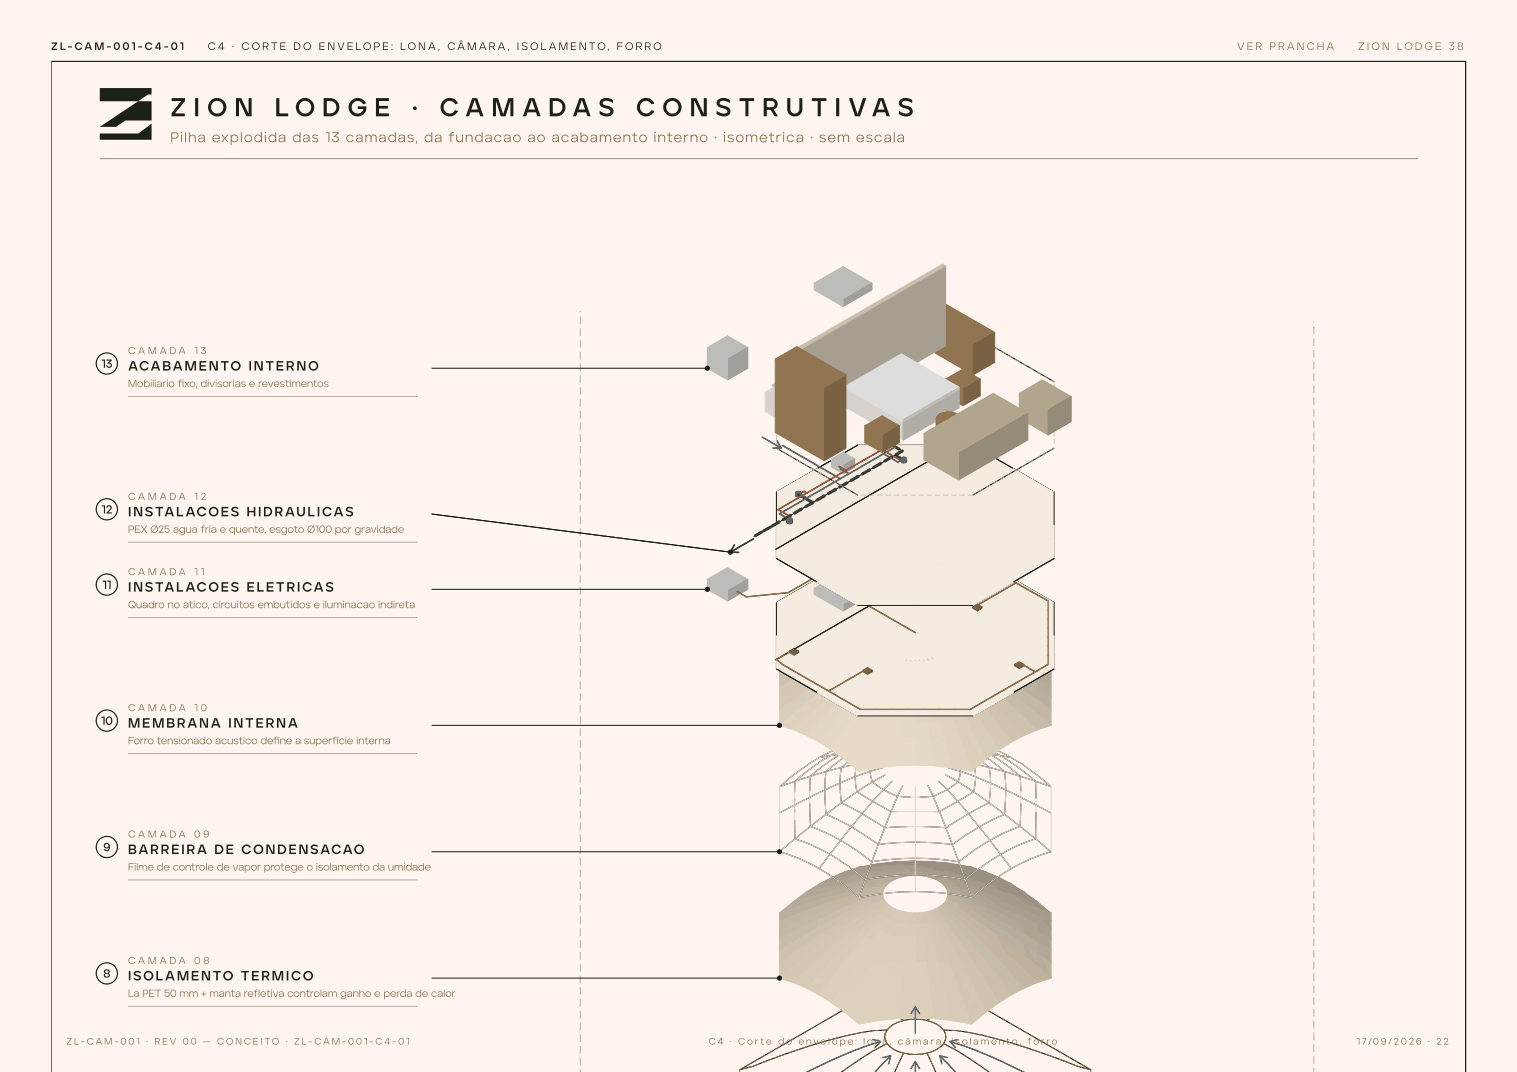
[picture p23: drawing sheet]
<svg xmlns="http://www.w3.org/2000/svg" width="297mm" height="210mm" viewBox="0 0 297 210" stroke-linecap="round" stroke-linejoin="round" font-family="sans-serif">
<defs><g id="words">
<g font-size="5.1" fill="#1b2117">
<text x="33.4" y="22.8">Z I O N</text>
<text x="53.8" y="22.8">L O D G E</text>
<text x="80.6" y="22.8">·</text>
<text x="86.1" y="22.8">C A M A D A S</text>
<text x="124.5" y="22.8">C O N S T R U T I VA S</text>
</g>
<text font-size="2.8" fill="#8b714e" x="33.4" y="27.8">Pilha explodida das 13 camadas, da fundacao ao acabamento interno · isometrica · sem escala</text>
<g font-size="2.6" fill="#1b2117">
<text x="25.1" y="72.6">ACABAMENTO INTERNO</text>
<text x="25.1" y="101.1">INSTALACOES HIDRAULICAS</text>
<text x="25.1" y="115.8">INSTALACOES ELETRICAS</text>
<text x="25.1" y="142.5">MEMBRANA INTERNA</text>
<text x="25.1" y="167.2">BARREIRA DE CONDENSACAO</text>
<text x="25.1" y="192">ISOLAMENTO TERMICO</text>
</g>
<g font-size="2.3" fill="#1b2117">
<text x="19.8" y="72">13</text>
<text x="19.8" y="100.5">12</text>
<text x="20" y="115.3">11</text>
<text x="19.7" y="141.9">10</text>
<text x="20.2" y="166.7">9</text>
<text x="20.2" y="191.4">8</text>
</g>
<g font-size="2.1" fill="#1b2117">
<text x="10" y="9.8">Z L- CA M - 0</text>
<text x="24" y="9.8">0</text>
<text x="25.7" y="9.8">1 - C 4 - 0</text>
<text x="35.2" y="9.8">1</text>
<text x="40.7" y="9.8">C 4 · C O R T E D O E N V E LO P E : LO N A , CÂ M A R A , I S O L A M E N TO, F O R R O</text>
</g>
<g font-size="2.1" fill="#8b714e">
<text x="242.2" y="9.8">V E R P R A N C H A</text>
<text x="265.9" y="9.8">Z I O N LO D G E 3</text>
<text x="285.3" y="9.8">8</text>
</g>
<g font-size="2" fill="#8b714e">
<text x="25.1" y="69.3">C A M A D A</text>
<text x="38" y="69.3">1</text>
<text x="39.3" y="69.3">3</text>
<text x="25.1" y="75.8">Mobiliario fxo, divisorias e revestimentos</text>
<text x="34.8" y="75.8">i</text>
<text x="25.1" y="97.9">C A M A D A</text>
<text x="38" y="97.9">1</text>
<text x="39.3" y="97.9">2</text>
<text x="25.1" y="104.3">PEX Ø25 agua fria e quente, esgoto Ø100 por gravidade</text>
<text x="25.1" y="112.6">C A M A D A</text>
<text x="38" y="112.6">1</text>
<text x="39.3" y="112.6">1</text>
<text x="25.1" y="119.1">Quadro no atico, circuitos embutidos e iluminacao indireta</text>
<text x="25.1" y="139.2">C A M A D A</text>
<text x="38" y="139.2">1</text>
<text x="39.3" y="139.2">0</text>
<text x="25.1" y="145.7">Forro tensionado acustico defne a superfcie interna</text>
<text x="53.5" y="145.7">i</text>
<text x="65" y="145.7">i</text>
<text x="25.1" y="164">C A M A D A</text>
<text x="38" y="164">0</text>
<text x="39.8" y="164">9</text>
<text x="25.1" y="170.4">Filme de controle de vapor protege o isolamento da umidade</text>
<text x="25.1" y="188.7">C A M A D A</text>
<text x="38" y="188.7">0</text>
<text x="39.8" y="188.7">8</text>
<text x="25.1" y="195.2">La PET 50 mm + manta refletiva controlam ganho e perda de calor</text>
</g>
<g font-size="1.9" fill="#8b714e">
<text x="13" y="204.5">Z L- CA M - 0</text>
<text x="25.1" y="204.5">0</text>
<text x="26.7" y="204.5">1 · R E V 0</text>
<text x="37.3" y="204.5">0 — C O N C E I TO · Z L- CA M - 0</text>
<text x="69.7" y="204.5">0</text>
<text x="71.2" y="204.5">1 - C 4 - 0</text>
<text x="79.5" y="204.5">1</text>
<text x="138.7" y="204.5">C 4 · C o r t e d o e n ve l o p e : l o n a , c â m a r a , i s o l a m e n t o , f o r ro</text>
<text x="265.6" y="204.5">1</text>
<text x="266.6" y="204.5">7/0</text>
<text x="270.3" y="204.5">9 /2</text>
<text x="274.3" y="204.5">0</text>
<text x="275.8" y="204.5">2</text>
<text x="277.2" y="204.5">6 · 2</text>
<text x="282.6" y="204.5">2</text>
</g>
</g></defs>
<g fill="#fef5f0">
<path d="M0 0h297v209.9h-297z"/>
<path d="M10.1 11.9h277v198h-277z"/>
</g>
<path d="M10.2 209.9v-197.9h276.7v197.9" fill="none" stroke="#1b2117" stroke-width=".26"/>
<path d="M10.3 12.2h276.5v197.7h-276.5z" fill="#fef5f0"/>
<g fill="#1b2117">
<path d="M19.5 17.2h10.2v1.3h-.7l-2 1.3h-7.5z"/>
<path d="M19.5 24.8l7.5-5h2.7v3.8h-5.2l-1.8 1.2z"/>
<path d="M19.5 26.1h7.6l2.6-1.9v3.2h-10.2z"/>
</g>
<path d="M19.5 31.1h258.1" fill="none" stroke="#1b2117" stroke-width=".2"/>
<path d="M164.9 197.8h1.1l-1 .1zM166.5 197.8h1.1l-1 .1zM168.1 197.8h1.1l-1 .1zM169.7 197.8h1.1l-1 .1zM171.3 197.8h1.1l-1 .1zM173 197.8h1l-1 .1zM174.6 197.8h1.1l-1.1 .1zM176.2 197.8h1.1l-1 .1zM177.8 197.8h1.1l-1 .1zM179.4 197.8h1.1l-1 .1zM181 197.8h1.1l-1 .1zM182.6 197.8h1.1l-1 .1zM184.2 197.8h1.1l-1 .1zM185.9 197.8h1l-1 .1zM187.5 197.8h1.1l-1.1 .1zM189.1 197.8h1.1l-1 .1zM190.7 197.8h1.1l-1 .1zM192.3 197.8h1.1l-1 .1z" fill="#8b714e"/>
<path d="M165 197.8l1 .2z" fill="#000"/>
<path d="M165.1 197.8l1 .2h-1z" fill="#8b714e"/>
<path d="M192.4 198l1-.2z" fill="#000"/>
<path d="M192.3 198l1.1-.1-1 .2z" fill="#8b714e"/>
<path d="M166 198l1.1-.1z" fill="#000"/>
<path d="M166.1 197.9h1.1l-1 .2z" fill="#8b714e"/>
<path d="M191.3 197.9l1.1 .1z" fill="#000"/>
<path d="M191.2 197.8l1.1 .2h-1z" fill="#8b714e"/>
<path d="M167.1 197.9l1.1-.1z" fill="#000"/>
<path d="M167.2 197.8h1.1l-1 .2z" fill="#8b714e"/>
<path d="M190.2 197.8l1.1 .1z" fill="#000"/>
<path d="M190.1 197.7l1.1 .2h-1z" fill="#8b714e"/>
<path d="M193.4 197.8l20.2 11.7z" fill="#000"/>
<path d="M193.4 197.8l.9 .6-.9-.5zM194.8 198.6l.9 .6-.9-.5zM196.2 199.4l.9 .6-.9-.5zM197.6 200.2l.9 .6-.9-.5zM199 201l.9 .6-.9-.5zM200.4 201.8l.9 .6-.9-.4zM201.8 202.6l.9 .6-.9-.4zM203.2 203.4l.9 .6-.9-.4zM204.6 204.2l.9 .6-.9-.4zM206 205l.9 .6-.9-.4zM207.4 205.8l.9 .6-.9-.4zM208.8 206.6l.9 .6-.9-.4zM210.1 207.4l1 .6-.9-.4zM211.5 208.2l1 .6-.9-.4zM212.9 209.1l.8 .4-.7-.3z" fill="#8b714e"/>
<path d="M144.8 209.5l20.2-11.7z" fill="#000"/>
<path d="M144.8 209.4l.9-.4-.8 .5zM146.1 208.6l1-.5-.8 .6zM147.5 207.8l1-.5-.8 .6zM148.9 207l1-.5-.8 .6zM150.3 206.2l1-.5-.8 .6zM151.7 205.4l1-.5-.8 .6zM153.1 204.6l1-.5-.8 .6zM154.5 203.8l1-.5-.8 .6zM155.9 203l1-.5-.9 .6zM157.3 202.2l1-.5-.9 .6zM158.7 201.3l1-.4-.9 .6zM160.1 200.5l1-.4-.9 .6zM161.5 199.7l1-.4-.9 .6zM162.9 198.9l1-.4-.9 .6zM164.3 198.1l.7-.3-.6 .5z" fill="#8b714e"/>
<path d="M168.2 197.8h1.1z" fill="#000"/>
<path d="M168.3 197.7l1.1 .1-1 .1z" fill="#8b714e"/>
<path d="M189.1 197.8h1.1z" fill="#000"/>
<path d="M189 197.7l1.1 .1h-1z" fill="#8b714e"/>
<path d="M169.3 197.8h1.1z" fill="#000"/>
<path d="M169.4 197.7l1.1 .1-1 .1z" fill="#8b714e"/>
<path d="M188 197.8h1.1z" fill="#000"/>
<path d="M188 197.7l1 .1-1 .1z" fill="#8b714e"/>
<path d="M211 208.8l2.6 .7z" fill="#000"/>
<path d="M210.9 208.7l1.1 .3-1.1-.1zM212.5 209.1l1 .3-1-.1z" fill="#8b714e"/>
<path d="M144.8 209.5l2.7-.7z" fill="#000"/>
<path d="M146.5 208.9l1-.2-.9 .4zM144.9 209.3l1.1-.1-1 .3z" fill="#8b714e"/>
<path d="M170.4 197.8h1.1z" fill="#000"/>
<path d="M170.5 197.7l1.1 .2h-1z" fill="#8b714e"/>
<path d="M186.9 197.8h1.1z" fill="#000"/>
<path d="M186.8 197.8h1.1l-1 .1z" fill="#8b714e"/>
<path d="M208.3 207.7l2.7 1.1z" fill="#000"/>
<path d="M208.3 207.7l1 .4-1-.3zM209.8 208.3l1 .4-1-.3z" fill="#8b714e"/>
<path d="M147.5 208.8l2.6-1.1z" fill="#000"/>
<path d="M149.1 208l1-.3-.9 .5zM147.6 208.6l1-.3-.9 .5z" fill="#8b714e"/>
<path d="M171.5 197.8l1.1 .2z" fill="#000"/>
<path d="M171.6 197.8l1.1 .2h-1.1z" fill="#8b714e"/>
<path d="M185.8 198l1.1-.2z" fill="#000"/>
<path d="M185.8 197.9h1l-1 .2z" fill="#8b714e"/>
<path d="M205.7 206.8l2.6 .9z" fill="#000"/>
<path d="M205.7 206.7l1 .4-1-.2zM207.2 207.3l1 .4-1-.3z" fill="#8b714e"/>
<path d="M150.1 207.7l2.6-.9z" fill="#000"/>
<path d="M151.8 207l1-.3-1 .5zM150.2 207.6l1.1-.3-1 .4z" fill="#8b714e"/>
<path d="M203.1 205.8l2.6 1z" fill="#000"/>
<path d="M203 205.8l1 .4-.9-.3zM204.5 206.3l1.1 .4-1-.2z" fill="#8b714e"/>
<path d="M152.7 206.8l2.6-1z" fill="#000"/>
<path d="M154.4 206.1l1-.3-.9 .4zM152.9 206.6l1-.3-1 .5z" fill="#8b714e"/>
<path d="M172.6 198l1 .2z" fill="#000"/>
<path d="M172.7 198l1 .2-1-.1z" fill="#8b714e"/>
<path d="M184.8 198.2l1-.2z" fill="#000"/>
<path d="M184.7 198.1l1-.1-.9 .3z" fill="#8b714e"/>
<path d="M200.5 205l2.6 .8z" fill="#000"/>
<path d="M200.4 204.9l1 .4-1-.2zM201.9 205.4l1.1 .4-1-.2z" fill="#8b714e"/>
<path d="M155.3 205.8l2.6-.8z" fill="#000"/>
<path d="M157 205.2l1-.3-.9 .4zM155.5 205.7l1-.3-.9 .5z" fill="#8b714e"/>
<path d="M173.6 198.2l1.1 .4z" fill="#000"/>
<path d="M173.8 198.2l1 .4-1-.2z" fill="#8b714e"/>
<path d="M183.7 198.6l1.1-.4z" fill="#000"/>
<path d="M183.6 198.5l1-.2-.9 .3z" fill="#8b714e"/>
<path d="M197.9 204.2l2.6 .8z" fill="#000"/>
<path d="M197.8 204.1l1 .4-1-.3zM199.3 204.6l1.1 .3-1-.2z" fill="#8b714e"/>
<path d="M157.9 205l2.7-.8z" fill="#000"/>
<g fill="#8b714e">
<path d="M159.6 204.4l1-.3-.9 .4zM158.1 204.8l1-.2-.9 .4z"/>
<path d="M213.5 209.4h.2v.5h-.2zM213.5 209.9h.2zM213.5 209.9h.2zM213.5 209.9h.2zM213.5 209.9h.2zM213.5 209.9h.2zM213.5 209.9h.2zM213.5 209.9h.2zM213.5 209.9h.2zM213.5 209.9h.2zM213.5 209.9h.2z"/>
<path d="M144.7 209.9h.2zM144.7 209.9h.2zM144.7 209.9h.2zM144.7 209.9h.2zM144.7 209.9h.2zM144.7 209.9h.2zM144.7 209.9h.2zM144.7 209.9h.2zM144.7 209.9h.2zM144.7 209.9h.2zM144.8 209.4l.1 .1-.1 .4z"/>
</g>
<path d="M195.2 203.4l2.7 .8z" fill="#000"/>
<path d="M195.2 203.4l1 .3-1-.2zM196.7 203.8l1.1 .3-1-.2z" fill="#8b714e"/>
<path d="M160.6 204.2l2.6-.8z" fill="#000"/>
<path d="M162.2 203.6l1.1-.2-1 .4zM160.7 204l1-.2-.9 .4z" fill="#8b714e"/>
<path d="M174.7 198.6l1.1 .4z" fill="#000"/>
<path d="M174.9 198.6l1 .5-1-.3z" fill="#8b714e"/>
<path d="M182.6 199l1.1-.4z" fill="#000"/>
<path d="M182.5 199l1-.4-.9 .5z" fill="#8b714e"/>
<path d="M168.2 169.8l3.9-.7-2.9 .6z" fill="#9c9383"/>
<path d="M168.2 169.8l3.9-.7-2.9 .6z" fill="none" stroke="#9c9383" stroke-width=".2"/>
<path d="M185.7 169.1h.6l3.9 .7z" fill="#958c7d"/>
<path d="M185.7 169.1h.6l3.9 .7z" fill="none" stroke="#958c7d" stroke-width=".2"/>
<path d="M192.6 202.8l2.6 .6z" fill="#000"/>
<path d="M192.5 202.7l1.1 .3-1-.2zM194.1 203.1l1.1 .3-1.1-.2z" fill="#8b714e"/>
<path d="M163.2 203.4l2.6-.6z" fill="#000"/>
<path d="M164.8 202.9l1.1-.2-1 .4zM163.3 203.3l1-.2-.9 .4z" fill="#8b714e"/>
<path d="M172.1 168.9h3.6" fill="none" stroke="#9a9181" stroke-width=".44"/>
<path d="M172.1 169.1l3.6-.4-3 .4z" fill="none" stroke="#9a9181" stroke-width=".2"/>
<path d="M182.4 168.9h3.9" fill="none" stroke="#958d7e" stroke-width=".39"/>
<path d="M182.4 168.8l.3-.1 3.6 .4z" fill="none" stroke="#958d7e" stroke-width=".2"/>
<path d="M175.7 168.7h3.5" fill="none" stroke="#988f80" stroke-width=".21"/>
<path d="M175.7 168.7l3.5-.1-3.2 .2z" fill="none" stroke="#988f80" stroke-width=".2"/>
<path d="M179.2 168.6l3.5 .1h-3.5zM179.2 168.6h3.5" fill="none" stroke="#978e7f" stroke-width=".2"/>
<path d="M189.2 169.7l1 .1 2.8 .9z" fill="#948c7d"/>
<path d="M189.2 169.7l1 .1 2.8 .9z" fill="none" stroke="#948c7d" stroke-width=".2"/>
<path d="M185.7 169.1l4.5 .7-1-.1z" fill="#948c7c"/>
<path d="M185.7 169.1l4.5 .7-1-.1z" fill="none" stroke="#948c7c" stroke-width=".2"/>
<path d="M169.2 169.7l2.9-.6h.6z" fill="#9d9484"/>
<path d="M169.2 169.7l2.9-.6h.6z" fill="none" stroke="#9d9484" stroke-width=".2"/>
<path d="M182.4 169h3.9" fill="none" stroke="#958c7d" stroke-width=".35"/>
<path d="M182.4 168.8l3.9 .3z" fill="none" stroke="#958c7d" stroke-width=".2"/>
<path d="M172.7 168.9h3.3" fill="none" stroke="#9a9182" stroke-width=".44"/>
<path d="M172.7 169.1l3-.4 .3 .1z" fill="none" stroke="#9a9182" stroke-width=".2"/>
<path d="M165.4 170.7l2.8-.9-1.4 .8z" fill="#a09786"/>
<path d="M165.4 170.7l2.8-.9-1.4 .8z" fill="none" stroke="#a09786" stroke-width=".2"/>
<path d="M179.2 168.7h3.5zM179.2 168.7h3.5" fill="none" stroke="#968e7e" stroke-width=".2"/>
<path d="M176 168.7h3.2" fill="none" stroke="#988f80" stroke-width=".21"/>
<path d="M176 168.8l3.2-.2v.1z" fill="none" stroke="#988f80" stroke-width=".2"/>
<path d="M166.8 170.6l1.4-.8 1-.1z" fill="#a09786"/>
<path d="M166.8 170.6l1.4-.8 1-.1z" fill="none" stroke="#a09786" stroke-width=".2"/>
<path d="M175.8 199l1.1 .8z" fill="#000"/>
<path d="M176.1 199.2l.9 .7z" fill="#8b714e"/>
<path d="M181.5 199.8l1.1-.8z" fill="#000"/>
<path d="M181.5 199.7l.8-.5-.7 .7z" fill="#8b714e"/>
<path d="M190 202.2l2.6 .6z" fill="#000"/>
<path d="M189.9 202.1l1.1 .3-1-.1zM191.5 202.5l1.1 .2-1.1-.1z" fill="#8b714e"/>
<path d="M165.8 202.8l2.6-.6z" fill="#000"/>
<path d="M167.5 202.3l1-.1-1 .3zM165.9 202.6l1-.1-.9 .3z" fill="#8b714e"/>
<path d="M189.2 169.7l3.8 1-1.4-.1z" fill="#958c7d"/>
<path d="M189.2 169.7l3.8 1-1.4-.1z" fill="none" stroke="#958c7d" stroke-width=".2"/>
<path d="M178 199.6l1.2-.1z" fill="#000"/>
<path d="M178 199.5h1l-1 .2z" fill="#8b714e"/>
<path d="M179.2 199.5l1.2 .1z" fill="#000"/>
<path d="M179.1 199.5l1.1 .1h-1z" fill="#8b714e"/>
<path d="M169.2 169.7l3.5-.6-2.4 .7z" fill="#9e9584"/>
<path d="M169.2 169.7l3.5-.6-2.4 .7z" fill="none" stroke="#9e9584" stroke-width=".2"/>
<path d="M176.9 199.8l1.1-.2z" fill="#000"/>
<path d="M176.8 199.8l1.1-.2-1 .3z" fill="#8b714e"/>
<path d="M180.4 199.6l1.1 .2z" fill="#000"/>
<path d="M180.3 199.5l1.1 .3-1-.1z" fill="#8b714e"/>
<path d="M185 169.2l.7-.1 3.5 .6z" fill="#968d7e"/>
<path d="M185 169.2l.7-.1 3.5 .6z" fill="none" stroke="#968d7e" stroke-width=".2"/>
<path d="M191.6 170.6l1.4 .1 2.5 1.1z" fill="#968d7e"/>
<path d="M191.6 170.6l1.4 .1 2.5 1.1z" fill="none" stroke="#968d7e" stroke-width=".2"/>
<path d="M172.7 169h3.3" fill="none" stroke="#9b9283" stroke-width=".44"/>
<path d="M172.7 169.1l3.3-.3-2.6 .4z" fill="none" stroke="#9b9283" stroke-width=".2"/>
<path d="M182 169h3.7" fill="none" stroke="#978e7f" stroke-width=".35"/>
<path d="M182 168.9l.4-.1 3.3 .3z" fill="none" stroke="#978e7f" stroke-width=".2"/>
<path d="M175.9 200.1l1-.3z" fill="#000"/>
<path d="M175.8 200.1l1-.3-.9 .4z" fill="#8b714e"/>
<path d="M181.5 199.8l1 .3z" fill="#000"/>
<path d="M181.4 199.7l1.1 .4-1-.2z" fill="#8b714e"/>
<path d="M176 168.8h3.2" fill="none" stroke="#999181" stroke-width=".23"/>
<path d="M176 168.8l3.2-.1-2.8 .2z" fill="none" stroke="#999181" stroke-width=".2"/>
<path d="M179.2 168.7l3.2 .1h-3.2zM179.2 168.8h3.2" fill="none" stroke="#988f80" stroke-width=".2"/>
<path d="M187.4 202h2.6" fill="none" stroke="#000" stroke-width=".41"/>
<path d="M187.3 201.7l1.1 .2h-1.1zM188.9 202l1.1 .2-1.1-.1z" fill="#8b714e"/>
<path d="M168.4 202h2.6" fill="none" stroke="#000" stroke-width=".41"/>
<path d="M170.1 201.9l1-.1-1 .2zM168.5 202.1l1-.1-.9 .3z" fill="#8b714e"/>
<path d="M188.1 169.8l1.1-.1 2.4 .9z" fill="#968d7e"/>
<path d="M188.1 169.8l1.1-.1 2.4 .9z" fill="none" stroke="#968d7e" stroke-width=".2"/>
<path d="M162.9 171.8l2.5-1.1-1 .9z" fill="#a49a8a"/>
<path d="M162.9 171.8l2.5-1.1-1 .9z" fill="none" stroke="#a49a8a" stroke-width=".2"/>
<path d="M175 200.5l.9-.4z" fill="#000"/>
<path d="M174.9 200.5l1-.4-.9 .5z" fill="#8b714e"/>
<path d="M182.5 200.1l.9 .4z" fill="#000"/>
<path d="M182.5 200.1l1 .5-1-.4z" fill="#8b714e"/>
<path d="M164.4 171.6l1-.9 1.4-.1z" fill="#a49a8a"/>
<path d="M164.4 171.6l1-.9 1.4-.1z" fill="none" stroke="#a49a8a" stroke-width=".2"/>
<path d="M185 169.2l4.2 .5-1.1 .1z" fill="#968d7e"/>
<path d="M185 169.2l4.2 .5-1.1 .1z" fill="none" stroke="#968d7e" stroke-width=".2"/>
<path d="M170.3 169.8l2.4-.7 .7 .1z" fill="#9e9585"/>
<path d="M170.3 169.8l2.4-.7 .7 .1z" fill="none" stroke="#9e9585" stroke-width=".2"/>
<path d="M182 169.1h3.7" fill="none" stroke="#978e7e" stroke-width=".3"/>
<path d="M182 168.9l3.7 .2-.7 .1z" fill="none" stroke="#978e7e" stroke-width=".2"/>
<path d="M173.4 169h3" fill="none" stroke="#9c9383" stroke-width=".44"/>
<path d="M173.4 169.2l2.6-.4 .4 .1z" fill="none" stroke="#9c9383" stroke-width=".2"/>
<path d="M166.8 170.6l2.4-.9-1.1 .8z" fill="#a19887"/>
<path d="M166.8 170.6l2.4-.9-1.1 .8z" fill="none" stroke="#a19887" stroke-width=".2"/>
<path d="M179.2 168.8h3.2l-.4 .1zM179.2 168.9h3.2" fill="none" stroke="#988f80" stroke-width=".2"/>
<path d="M176.4 168.8h2.8" fill="none" stroke="#9a9181" stroke-width=".23"/>
<path d="M176.4 168.9l2.8-.2v.1z" fill="none" stroke="#9a9181" stroke-width=".2"/>
<path d="M183.4 200.5l.8 .6z" fill="#000"/>
<path d="M183.4 200.5l.9 .6z" fill="#8b714e"/>
<path d="M174.2 201.1l.8-.6z" fill="#000"/>
<path d="M174.2 201l.8-.5-.7 .6z" fill="#8b714e"/>
<path d="M168.1 170.5l1.1-.8 1.1 .1z" fill="#a19887"/>
<path d="M168.1 170.5l1.1-.8 1.1 .1z" fill="none" stroke="#a19887" stroke-width=".2"/>
<path d="M191.6 170.6l3.9 1.2-1.5-.2z" fill="#968d7e"/>
<path d="M191.6 170.6l3.9 1.2-1.5-.2z" fill="none" stroke="#968d7e" stroke-width=".2"/>
<path d="M184.8 201.7h2.6" fill="none" stroke="#000" stroke-width=".2"/>
<path d="M184.7 201.6l1.1 .1-1.1 .1zM186.3 201.7l1.1 .1h-1z" fill="#8b714e"/>
<path d="M171 201.7h2.7" fill="none" stroke="#000" stroke-width=".2"/>
<path d="M172.7 201.6l1.1 .1-1 .1zM171.1 201.7h1.1l-1.1 .2z" fill="#8b714e"/>
<path d="M194 171.6l1.5 .2 2.5 1.3z" fill="#988f7f"/>
<path d="M194 171.6l1.5 .2 2.5 1.3z" fill="none" stroke="#988f7f" stroke-width=".2"/>
<path d="M184.2 201.1l.6 .6z" fill="#000"/>
<path d="M184.1 201l.7 .7z" fill="#8b714e"/>
<path d="M174.2 201.1l-.5 .6z" fill="#000"/>
<path d="M174.2 201l.1 .1-.7 .6z" fill="#8b714e"/>
<path d="M188.1 169.8l3.5 .8-1.3-.1z" fill="#968e7e"/>
<path d="M188.1 169.8l3.5 .8-1.3-.1z" fill="none" stroke="#968e7e" stroke-width=".2"/>
<path d="M190.3 170.5l1.3 .1 2.4 1z" fill="#978e7f"/>
<path d="M190.3 170.5l1.3 .1 2.4 1z" fill="none" stroke="#978e7f" stroke-width=".2"/>
<path d="M160.4 173.1l2.5-1.3-.7 1z" fill="#a89e8d"/>
<path d="M160.4 173.1l2.5-1.3-.7 1z" fill="none" stroke="#a89e8d" stroke-width=".2"/>
<path d="M162.9 171.8l1.5-.2-2.2 1.2z" fill="#a89e8d"/>
<path d="M162.9 171.8l1.5-.2-2.2 1.2z" fill="none" stroke="#a89e8d" stroke-width=".2"/>
<path d="M170.3 169.8l3.1-.6-2 .6z" fill="#9f9686"/>
<path d="M170.3 169.8l3.1-.6-2 .6z" fill="none" stroke="#9f9686" stroke-width=".2"/>
<path d="M184.3 169.4l.7-.2 3.1 .6z" fill="#988f7f"/>
<path d="M184.3 169.4l.7-.2 3.1 .6z" fill="none" stroke="#988f7f" stroke-width=".2"/>
<path d="M184.8 201.7l.3 .6z" fill="#000"/>
<path d="M184.7 201.6h.1l.3 .8z" fill="#8b714e"/>
<path d="M173.7 201.7l-.4 .6z" fill="#000"/>
<path d="M173.6 201.6l.2 .1-.5 .7z" fill="#8b714e"/>
<path d="M173.4 169.2l3-.3-2.3 .5z" fill="#9d9484"/>
<path d="M173.4 169.2l3-.3-2.3 .5z" fill="none" stroke="#9d9484" stroke-width=".2"/>
<path d="M181.7 169.1h3.3" fill="none" stroke="#989080" stroke-width=".3"/>
<path d="M181.7 169.1l.3-.2 3 .3z" fill="none" stroke="#989080" stroke-width=".2"/>
<path d="M176.4 169h2.8" fill="none" stroke="#9b9282" stroke-width=".3"/>
<path d="M176.4 168.9l2.8-.1-2.5 .3z" fill="none" stroke="#9b9282" stroke-width=".2"/>
<path d="M179.2 168.9h2.8" fill="none" stroke="#9a9181" stroke-width=".21"/>
<path d="M179.2 168.8l2.8 .1-2.8 .1z" fill="none" stroke="#9a9181" stroke-width=".2"/>
<path d="M164.4 171.6l2.4-1-.8 .8z" fill="#a59b8b"/>
<path d="M164.4 171.6l2.4-1-.8 .8z" fill="none" stroke="#a59b8b" stroke-width=".2"/>
<path d="M187 169.8h1.1l2.2 .7z" fill="#978f7f"/>
<path d="M187 169.8h1.1l2.2 .7z" fill="none" stroke="#978f7f" stroke-width=".2"/>
<path d="M166.8 170.6l1.3-.1-2.1 .9z" fill="#a59b8b"/>
<path d="M166.8 170.6l1.3-.1-2.1 .9z" fill="none" stroke="#a59b8b" stroke-width=".2"/>
<path d="M194 171.6l4 1.5-1.8-.3z" fill="#988f7f"/>
<path d="M194 171.6l4 1.5-1.8-.3z" fill="none" stroke="#988f7f" stroke-width=".2"/>
<path d="M184.3 169.6h3.8" fill="none" stroke="#978e7f" stroke-width=".44"/>
<path d="M184.3 169.4l3.8 .4h-1.1z" fill="none" stroke="#978e7f" stroke-width=".2"/>
<path d="M171.4 169.8l2-.6 .7 .2z" fill="#9f9686"/>
<path d="M171.4 169.8l2-.6 .7 .2z" fill="none" stroke="#9f9686" stroke-width=".2"/>
<path d="M185.1 202.3l.1 .7z" fill="#000"/>
<path d="M185 202.3h.2v.8z" fill="#8b714e"/>
<path d="M173.3 202.3l-.1 .7z" fill="#000"/>
<path d="M173.3 202.2l.1 .1-.2 .8z" fill="#8b714e"/>
<path d="M196.2 172.8l1.8 .3 2.5 1.5z" fill="#9a9181"/>
<path d="M196.2 172.8l1.8 .3 2.5 1.5z" fill="none" stroke="#9a9181" stroke-width=".2"/>
<path d="M181.7 169.3h3.3" fill="none" stroke="#988f80" stroke-width=".25"/>
<path d="M181.7 169.1l3.3 .1-.7 .2z" fill="none" stroke="#988f80" stroke-width=".2"/>
<path d="M168.1 170.5l2.2-.7-.9 .7z" fill="#a29988"/>
<path d="M168.1 170.5l2.2-.7-.9 .7z" fill="none" stroke="#a29988" stroke-width=".2"/>
<path d="M174.1 169.4l2.3-.5 .3 .2z" fill="#9d9484"/>
<path d="M174.1 169.4l2.3-.5 .3 .2z" fill="none" stroke="#9d9484" stroke-width=".2"/>
<path d="M179.2 169h2.8" fill="none" stroke="#999181" stroke-width=".21"/>
<path d="M179.2 169l2.8-.1-.3 .2z" fill="none" stroke="#999181" stroke-width=".2"/>
<path d="M176.7 169h2.5" fill="none" stroke="#9b9282" stroke-width=".3"/>
<path d="M176.7 169.1l2.5-.3v.2z" fill="none" stroke="#9b9282" stroke-width=".2"/>
<path d="M190.3 170.5l3.7 1.1-1.6-.2z" fill="#978f7f"/>
<path d="M190.3 170.5l3.7 1.1-1.6-.2z" fill="none" stroke="#978f7f" stroke-width=".2"/>
<path d="M169.4 170.5l.9-.7h1.1z" fill="#a29988"/>
<path d="M169.4 170.5l.9-.7h1.1z" fill="none" stroke="#a29988" stroke-width=".2"/>
<path d="M192.4 171.4l1.6 .2 2.2 1.2z" fill="#999080"/>
<path d="M192.4 171.4l1.6 .2 2.2 1.2z" fill="none" stroke="#999080" stroke-width=".2"/>
<path d="M157.9 174.6l2.5-1.5-.5 1.1z" fill="#ada391"/>
<path d="M157.9 174.6l2.5-1.5-.5 1.1z" fill="none" stroke="#ada391" stroke-width=".2"/>
<path d="M160.4 173.1l1.8-.3-2.3 1.4z" fill="#ada391"/>
<path d="M160.4 173.1l1.8-.3-2.3 1.4z" fill="none" stroke="#ada391" stroke-width=".2"/>
<path d="M185.2 203l-.1 .7z" fill="#000"/>
<path d="M185.1 202.9l.2 .1-.2 .8z" fill="#8b714e"/>
<path d="M173.2 203l.1 .7z" fill="#000"/>
<path d="M173.1 203h.2v.8z" fill="#8b714e"/>
<path d="M187 169.8l3.3 .7h-1.3z" fill="#988f80"/>
<path d="M187 169.8l3.3 .7h-1.3z" fill="none" stroke="#988f80" stroke-width=".2"/>
<path d="M162.2 172.8l2.2-1.2-.4 .9z" fill="#a99f8e"/>
<path d="M162.2 172.8l2.2-1.2-.4 .9z" fill="none" stroke="#a99f8e" stroke-width=".2"/>
<path d="M189 170.5h1.3l2.1 .9z" fill="#999080"/>
<path d="M189 170.5h1.3l2.1 .9z" fill="none" stroke="#999080" stroke-width=".2"/>
<path d="M164.4 171.6l1.6-.2-2 1.1z" fill="#a99f8e"/>
<path d="M164.4 171.6l1.6-.2-2 1.1z" fill="none" stroke="#a99f8e" stroke-width=".2"/>
<path d="M196.2 172.8l4.3 1.8-2-.4z" fill="#9a9181"/>
<path d="M196.2 172.8l4.3 1.8-2-.4z" fill="none" stroke="#9a9181" stroke-width=".2"/>
<path d="M198.5 174.2l2 .4 2.5 1.9z" fill="#9c9383"/>
<path d="M198.5 174.2l2 .4 2.5 1.9z" fill="none" stroke="#9c9383" stroke-width=".2"/>
<path d="M185.1 203.7l-.3 .6z" fill="#000"/>
<path d="M185 203.6l.2 .1-.5 .7z" fill="#8b714e"/>
<path d="M173.3 203.7l.4 .6z" fill="#000"/>
<path d="M173.3 203.6h.1l.3 .8z" fill="#8b714e"/>
<path d="M166 171.4l2.1-.9-.6 .8z" fill="#a69d8c"/>
<path d="M166 171.4l2.1-.9-.6 .8z" fill="none" stroke="#a69d8c" stroke-width=".2"/>
<path d="M171.4 169.8l2.7-.4-1.6 .6z" fill="#a19787"/>
<path d="M171.4 169.8l2.7-.4-1.6 .6z" fill="none" stroke="#a19787" stroke-width=".2"/>
<path d="M183.6 169.6h3.4" fill="none" stroke="#9a9181" stroke-width=".44"/>
<path d="M183.6 169.6l.7-.2 2.7 .4z" fill="none" stroke="#9a9181" stroke-width=".2"/>
<path d="M192.4 171.4l3.8 1.4-1.8-.3z" fill="#999081"/>
<path d="M192.4 171.4l3.8 1.4-1.8-.3z" fill="none" stroke="#999081" stroke-width=".2"/>
<path d="M174.1 169.4l2.6-.3-1.9 .5z" fill="#9f9585"/>
<path d="M174.1 169.4l2.6-.3-1.9 .5z" fill="none" stroke="#9f9585" stroke-width=".2"/>
<path d="M181.4 169.3h2.9" fill="none" stroke="#9a9182" stroke-width=".25"/>
<path d="M181.4 169.4l.3-.3 2.6 .3z" fill="none" stroke="#9a9182" stroke-width=".2"/>
<path d="M176.7 169.2h2.5" fill="none" stroke="#9d9484" stroke-width=".35"/>
<path d="M176.7 169.1l2.5-.1-2.2 .4z" fill="none" stroke="#9d9484" stroke-width=".2"/>
<path d="M179.2 169.2h2.5" fill="none" stroke="#9b9283" stroke-width=".28"/>
<path d="M179.2 169l2.5 .1-2.5 .2z" fill="none" stroke="#9b9283" stroke-width=".2"/>
<path d="M168.1 170.5h1.3l-1.9 .8z" fill="#a69d8c"/>
<path d="M168.1 170.5h1.3l-1.9 .8z" fill="none" stroke="#a69d8c" stroke-width=".2"/>
<path d="M194.4 172.5l1.8 .3 2.3 1.4z" fill="#9b9282"/>
<path d="M194.4 172.5l1.8 .3 2.3 1.4z" fill="none" stroke="#9b9282" stroke-width=".2"/>
<path d="M155.4 176.5l2.5-1.9-.3 1.2z" fill="#b1a795"/>
<path d="M155.4 176.5l2.5-1.9-.3 1.2z" fill="none" stroke="#b1a795" stroke-width=".2"/>
<path d="M185.9 170l1.1-.2 2 .7z" fill="#999081"/>
<path d="M185.9 170l1.1-.2 2 .7z" fill="none" stroke="#999081" stroke-width=".2"/>
<path d="M184.8 204.3l2.6 1.4z" fill="#000"/>
<path d="M184.7 204.3l.9 .5-.9-.4zM186.1 205l1 .6-1-.4z" fill="#8b714e"/>
<path d="M171 205.7l2.7-1.4z" fill="#000"/>
<path d="M172.8 204.7l1-.4-.9 .5zM171.4 205.4l.9-.4-.8 .6z" fill="#8b714e"/>
<path d="M157.9 174.6l2-.4-2.3 1.6z" fill="#b1a795"/>
<path d="M157.9 174.6l2-.4-2.3 1.6z" fill="none" stroke="#b1a795" stroke-width=".2"/>
<path d="M184.8 204.3l-.6 .6z" fill="#000"/>
<path d="M184.7 204.3l.1 .1-.7 .6z" fill="#8b714e"/>
<path d="M173.7 204.3l.5 .6z" fill="#000"/>
<path d="M173.6 204.3l.7 .7z" fill="#8b714e"/>
<path d="M187.4 205.7l2.6 1.7z" fill="#000"/>
<path d="M187.3 205.6l.9 .6-.9-.4zM188.7 206.5l.9 .6-.9-.5z" fill="#8b714e"/>
<path d="M168.4 207.4l2.6-1.7z" fill="#000"/>
<path d="M170.2 206.1l.9-.4-.8 .6zM168.8 207l1-.5-.8 .6z" fill="#8b714e"/>
<path d="M189 170.5l3.4 .9-1.5-.1z" fill="#999081"/>
<path d="M189 170.5l3.4 .9-1.5-.1z" fill="none" stroke="#999081" stroke-width=".2"/>
<path d="M190 207.4l2.6 1.8z" fill="#000"/>
<path d="M189.9 207.3l.9 .6zM191.2 208.2l1 .6z" fill="#8b714e"/>
<path d="M165.8 209.2l2.6-1.8z" fill="#000"/>
<path d="M167.6 207.8l.9-.5-.8 .7zM166.3 208.7l.9-.5-.8 .7z" fill="#8b714e"/>
<path d="M192.6 209.2l2.6 .7z" fill="#000"/>
<path d="M192.5 209.1l.9 .7zM193.8 209.9h.9zM195.1 209.9h.2z" fill="#8b714e"/>
<path d="M163.2 209.9l2.6-.7z" fill="#000"/>
<path d="M165 209.6l.9-.5-.8 .7zM163.7 209.9h.9zM163.1 209.9h.2z" fill="#8b714e"/>
<path d="M159.9 174.2l2.3-1.4-.2 .9z" fill="#ada392"/>
<path d="M159.9 174.2l2.3-1.4-.2 .9z" fill="none" stroke="#ada392" stroke-width=".2"/>
<path d="M183.6 169.8h3.4" fill="none" stroke="#999081" stroke-width=".37"/>
<path d="M183.6 169.6l3.4 .2-1.1 .2z" fill="none" stroke="#999081" stroke-width=".2"/>
<path d="M169.4 170.5l2-.7-.7 .8z" fill="#a49a8a"/>
<path d="M169.4 170.5l2-.7-.7 .8z" fill="none" stroke="#a49a8a" stroke-width=".2"/>
<path d="M172.5 170l1.6-.6 .7 .2z" fill="#a19887"/>
<path d="M172.5 170l1.6-.6 .7 .2z" fill="none" stroke="#a19887" stroke-width=".2"/>
<path d="M181.4 169.5h2.9" fill="none" stroke="#9a9181" stroke-width=".21"/>
<path d="M181.4 169.4h2.9l-.7 .2z" fill="none" stroke="#9a9181" stroke-width=".2"/>
<path d="M174.8 169.6l1.9-.5 .3 .3z" fill="#9f9685"/>
<path d="M174.8 169.6l1.9-.5 .3 .3z" fill="none" stroke="#9f9685" stroke-width=".2"/>
<path d="M179.2 169.3h2.5" fill="none" stroke="#9b9282" stroke-width=".25"/>
<path d="M179.2 169.3l2.5-.2-.3 .3z" fill="none" stroke="#9b9282" stroke-width=".2"/>
<path d="M190.9 171.3l1.5 .1 2 1.1z" fill="#9a9282"/>
<path d="M190.9 171.3l1.5 .1 2 1.1z" fill="none" stroke="#9a9282" stroke-width=".2"/>
<path d="M177 169.2h2.2" fill="none" stroke="#9d9484" stroke-width=".35"/>
<path d="M177 169.4l2.2-.4v.3z" fill="none" stroke="#9d9484" stroke-width=".2"/>
<path d="M162.2 172.8l1.8-.3-2 1.2z" fill="#ada392"/>
<path d="M162.2 172.8l1.8-.3-2 1.2z" fill="none" stroke="#ada392" stroke-width=".2"/>
<path d="M198.5 174.2l4.5 2.3-2.2-.7z" fill="#9c9383"/>
<path d="M198.5 174.2l4.5 2.3-2.2-.7z" fill="none" stroke="#9c9383" stroke-width=".2"/>
<path d="M171.4 169.8l1.1 .2-1.8 .6z" fill="#a49a8a"/>
<path d="M171.4 169.8l1.1 .2-1.8 .6z" fill="none" stroke="#a49a8a" stroke-width=".2"/>
<path d="M183.4 205.5l.8-.6z" fill="#000"/>
<path d="M183.4 205.4l.9-.5-.8 .6z" fill="#8b714e"/>
<path d="M174.2 204.9l.8 .6z" fill="#000"/>
<path d="M174.1 204.9l.9 .6z" fill="#8b714e"/>
<path d="M164 172.5l2-1.1-.3 .9z" fill="#aaa08f"/>
<path d="M164 172.5l2-1.1-.3 .9z" fill="none" stroke="#aaa08f" stroke-width=".2"/>
<path d="M200.8 175.8l2.2 .7 2.8 2.3z" fill="#9f9686"/>
<path d="M200.8 175.8l2.2 .7 2.8 2.3z" fill="none" stroke="#9f9686" stroke-width=".2"/>
<path d="M194.4 172.5l4.1 1.7-2.1-.5z" fill="#9b9282"/>
<path d="M194.4 172.5l4.1 1.7-2.1-.5z" fill="none" stroke="#9b9282" stroke-width=".2"/>
<path d="M166 171.4l1.5-.1-1.8 1z" fill="#aaa08f"/>
<path d="M166 171.4l1.5-.1-1.8 1z" fill="none" stroke="#aaa08f" stroke-width=".2"/>
<path d="M185.9 170l3.1 .5-1.3 .1z" fill="#9a9181"/>
<path d="M185.9 170l3.1 .5-1.3 .1z" fill="none" stroke="#9a9181" stroke-width=".2"/>
<path d="M196.4 173.7l2.1 .5 2.3 1.6z" fill="#9d9484"/>
<path d="M196.4 173.7l2.1 .5 2.3 1.6z" fill="none" stroke="#9d9484" stroke-width=".2"/>
<path d="M187.7 170.6l1.3-.1 1.9 .8z" fill="#9b9282"/>
<path d="M187.7 170.6l1.3-.1 1.9 .8z" fill="none" stroke="#9b9282" stroke-width=".2"/>
<path d="M152.6 178.8l2.8-2.3-.2 1.4z" fill="#b6ab99"/>
<path d="M152.6 178.8l2.8-2.3-.2 1.4z" fill="none" stroke="#b6ab99" stroke-width=".2"/>
<path d="M182.5 205.9l.9-.4z" fill="#000"/>
<path d="M182.5 205.8l1-.4-.8 .5z" fill="#8b714e"/>
<path d="M175 205.5l.9 .4z" fill="#000"/>
<path d="M175 205.4l.9 .5-.9-.3z" fill="#8b714e"/>
<path d="M155.4 176.5l2.2-.7-2.4 2.1z" fill="#b6ab99"/>
<path d="M155.4 176.5l2.2-.7-2.4 2.1z" fill="none" stroke="#b6ab99" stroke-width=".2"/>
<path d="M190.9 171.3l3.5 1.2-1.7-.2z" fill="#9b9282"/>
<path d="M190.9 171.3l3.5 1.2-1.7-.2z" fill="none" stroke="#9b9282" stroke-width=".2"/>
<path d="M167.5 171.3l1.9-.8-.3 .8z" fill="#a89e8d"/>
<path d="M167.5 171.3l1.9-.8-.3 .8z" fill="none" stroke="#a89e8d" stroke-width=".2"/>
<path d="M157.6 175.8l2.3-1.6v1z" fill="#b2a795"/>
<path d="M157.6 175.8l2.3-1.6v1z" fill="none" stroke="#b2a795" stroke-width=".2"/>
<path d="M192.7 172.3l1.7 .2 2 1.2z" fill="#9c9383"/>
<path d="M192.7 172.3l1.7 .2 2 1.2z" fill="none" stroke="#9c9383" stroke-width=".2"/>
<path d="M159.9 174.2l2.1-.5-2.1 1.5z" fill="#b2a795"/>
<path d="M159.9 174.2l2.1-.5-2.1 1.5z" fill="none" stroke="#b2a795" stroke-width=".2"/>
<path d="M181.5 206.2l1-.3z" fill="#000"/>
<path d="M181.6 206.1l1-.2-.9 .3z" fill="#8b714e"/>
<path d="M175.9 205.9l1 .3z" fill="#000"/>
<path d="M175.9 205.9l1.1 .3-1-.2z" fill="#8b714e"/>
<path d="M200.8 175.8l5 3-2.6-.9z" fill="#9e9585"/>
<path d="M200.8 175.8l5 3-2.6-.9z" fill="none" stroke="#9e9585" stroke-width=".2"/>
<path d="M169.4 170.5l1.3 .1-1.6 .7z" fill="#a89e8d"/>
<path d="M169.4 170.5l1.3 .1-1.6 .7z" fill="none" stroke="#a89e8d" stroke-width=".2"/>
<path d="M172.5 170l2.3-.4-1.3 .6z" fill="#a39989"/>
<path d="M172.5 170l2.3-.4-1.3 .6z" fill="none" stroke="#a39989" stroke-width=".2"/>
<path d="M182.9 169.8h3" fill="none" stroke="#9c9383" stroke-width=".37"/>
<path d="M182.9 169.9l.7-.3 2.3 .4z" fill="none" stroke="#9c9383" stroke-width=".2"/>
<path d="M181 169.6h2.6" fill="none" stroke="#9d9484" stroke-width=".32"/>
<path d="M181 169.7l.4-.3 2.2 .2z" fill="none" stroke="#9d9484" stroke-width=".2"/>
<path d="M174.8 169.6l2.2-.2-1.5 .5z" fill="#a19787"/>
<path d="M174.8 169.6l2.2-.2-1.5 .5z" fill="none" stroke="#a19787" stroke-width=".2"/>
<path d="M179.2 169.5h2.2" fill="none" stroke="#9e9584" stroke-width=".32"/>
<path d="M179.2 169.3l2.2 .1-2.2 .2z" fill="none" stroke="#9e9584" stroke-width=".2"/>
<path d="M177 169.5h2.2" fill="none" stroke="#9f9686" stroke-width=".39"/>
<path d="M177 169.4l2.2-.1-1.8 .4z" fill="none" stroke="#9f9686" stroke-width=".2"/>
<path d="M180.4 206.4l1.1-.2z" fill="#000"/>
<path d="M180.5 206.3l1.1-.1-1 .2z" fill="#8b714e"/>
<path d="M176.9 206.2l1.1 .2z" fill="#000"/>
<path d="M177.1 206.2l1 .2-1-.1z" fill="#8b714e"/>
<path d="M162 173.7l2-1.2v.9z" fill="#aea492"/>
<path d="M162 173.7l2-1.2v.9z" fill="none" stroke="#aea492" stroke-width=".2"/>
<path d="M196.4 173.7l4.4 2.1-2.3-.6z" fill="#9d9484"/>
<path d="M196.4 173.7l4.4 2.1-2.3-.6z" fill="none" stroke="#9d9484" stroke-width=".2"/>
<path d="M179.2 206.5l1.2-.1z" fill="#000"/>
<path d="M179.4 206.4h1.1l-1 .1z" fill="#8b714e"/>
<path d="M178 206.4l1.2 .1z" fill="#000"/>
<path d="M178.2 206.3l1.1 .2h-1z" fill="#8b714e"/>
<path d="M164 172.5l1.7-.2-1.7 1.1z" fill="#aea492"/>
<path d="M164 172.5l1.7-.2-1.7 1.1z" fill="none" stroke="#aea492" stroke-width=".2"/>
<path d="M184.9 170.2l1-.2 1.8 .6z" fill="#9c9383"/>
<path d="M184.9 170.2l1-.2 1.8 .6z" fill="none" stroke="#9c9383" stroke-width=".2"/>
<path d="M187.7 170.6l3.2 .7h-1.6z" fill="#9b9282"/>
<path d="M187.7 170.6l3.2 .7h-1.6z" fill="none" stroke="#9b9282" stroke-width=".2"/>
<path d="M189.3 171.3h1.6l1.8 1z" fill="#9c9383"/>
<path d="M189.3 171.3h1.6l1.8 1z" fill="none" stroke="#9c9383" stroke-width=".2"/>
<path d="M198.5 175.2l2.3 .6 2.4 2.1z" fill="#a09787"/>
<path d="M198.5 175.2l2.3 .6 2.4 2.1z" fill="none" stroke="#a09787" stroke-width=".2"/>
<path d="M181.5 206.2l1.1 2.3z" fill="#000"/>
<path d="M181.4 206.1h.2l.3 1zM182.1 207.6h.2l.3 1z" fill="#8b714e"/>
<path d="M176.9 206.2l-1.1 2.3z" fill="#000"/>
<path d="M176.8 206.1l.2 .1-.5 .9zM176.1 207.6l.2 .1-.5 .9z" fill="#8b714e"/>
<path d="M170.7 170.6l1.8-.6-.5 .7z" fill="#a69c8b"/>
<path d="M170.7 170.6l1.8-.6-.5 .7z" fill="none" stroke="#a69c8b" stroke-width=".2"/>
<path d="M182.9 170h3" fill="none" stroke="#9b9283" stroke-width=".3"/>
<path d="M182.9 169.9l3 .1-1 .2z" fill="none" stroke="#9b9283" stroke-width=".2"/>
<path d="M192.7 172.3l3.7 1.4-2-.3z" fill="#9c9383"/>
<path d="M192.7 172.3l3.7 1.4-2-.3z" fill="none" stroke="#9c9383" stroke-width=".2"/>
<path d="M173.5 170.2l1.3-.6 .7 .3z" fill="#a39a89"/>
<path d="M173.5 170.2l1.3-.6 .7 .3z" fill="none" stroke="#a39a89" stroke-width=".2"/>
<path d="M181 169.7h2.6" fill="none" stroke="#9c9383" stroke-width=".28"/>
<path d="M181 169.7l2.6-.1-.7 .3z" fill="none" stroke="#9c9383" stroke-width=".2"/>
<path d="M203.2 177.9l2.6 .9v1.5z" fill="#a29988"/>
<path d="M203.2 177.9l2.6 .9v1.5z" fill="none" stroke="#a29988" stroke-width=".2"/>
<path d="M179.2 169.6h2.2" fill="none" stroke="#9e9484" stroke-width=".32"/>
<path d="M179.2 169.6l2.2-.2-.4 .3z" fill="none" stroke="#9e9484" stroke-width=".2"/>
<path d="M175.5 169.9l1.5-.5 .4 .3z" fill="#a19887"/>
<path d="M175.5 169.9l1.5-.5 .4 .3z" fill="none" stroke="#a19887" stroke-width=".2"/>
<path d="M177.4 169.7l1.8-.4v.3z" fill="#9f9686"/>
<path d="M177.4 169.7l1.8-.4v.3z" fill="none" stroke="#9f9686" stroke-width=".2"/>
<path d="M165.7 172.3l1.8-1v.8z" fill="#aba290"/>
<path d="M165.7 172.3l1.8-1v.8z" fill="none" stroke="#aba290" stroke-width=".2"/>
<path d="M155.2 177.9l2.4-2.1 .2 1.2z" fill="#b6ac99"/>
<path d="M155.2 177.9l2.4-2.1 .2 1.2z" fill="none" stroke="#b6ac99" stroke-width=".2"/>
<path d="M194.4 173.4l2 .3 2.1 1.5z" fill="#9f9686"/>
<path d="M194.4 173.4l2 .3 2.1 1.5z" fill="none" stroke="#9f9686" stroke-width=".2"/>
<path d="M157.6 175.8l2.3-.6-2.1 1.8z" fill="#b6ac99"/>
<path d="M157.6 175.8l2.3-.6-2.1 1.8z" fill="none" stroke="#b6ac99" stroke-width=".2"/>
<path d="M172.5 170l1 .2-1.5 .5z" fill="#a69c8b"/>
<path d="M172.5 170l1 .2-1.5 .5z" fill="none" stroke="#a69c8b" stroke-width=".2"/>
<path d="M167.5 171.3h1.6l-1.6 .8z" fill="#aba290"/>
<path d="M167.5 171.3h1.6l-1.6 .8z" fill="none" stroke="#aba290" stroke-width=".2"/>
<path d="M152.6 178.8l2.6-.9-.1 1.4z" fill="#bbb09d"/>
<path d="M152.6 178.8l2.6-.9-.1 1.4z" fill="none" stroke="#bbb09d" stroke-width=".2"/>
<path d="M159.9 175.2l2.1-1.5 .2 1z" fill="#b3a896"/>
<path d="M159.9 175.2l2.1-1.5 .2 1z" fill="none" stroke="#b3a896" stroke-width=".2"/>
<path d="M186.4 170.7l1.3-.1 1.6 .7z" fill="#9d9484"/>
<path d="M186.4 170.7l1.3-.1 1.6 .7z" fill="none" stroke="#9d9484" stroke-width=".2"/>
<path d="M184.9 170.2l2.8 .4-1.3 .1z" fill="#9c9383"/>
<path d="M184.9 170.2l2.8 .4-1.3 .1z" fill="none" stroke="#9c9383" stroke-width=".2"/>
<path d="M189.3 171.3l3.4 1-1.8-.2z" fill="#9c9383"/>
<path d="M189.3 171.3l3.4 1-1.8-.2z" fill="none" stroke="#9c9383" stroke-width=".2"/>
<path d="M198.5 175.2l4.7 2.7-2.6-.9z" fill="#9f9686"/>
<path d="M198.5 175.2l4.7 2.7-2.6-.9z" fill="none" stroke="#9f9686" stroke-width=".2"/>
<path d="M162 173.7l2-.3-1.8 1.3z" fill="#b3a896"/>
<path d="M162 173.7l2-.3-1.8 1.3z" fill="none" stroke="#b3a896" stroke-width=".2"/>
<path d="M190.9 172.1l1.8 .2 1.7 1.1z" fill="#9e9585"/>
<path d="M190.9 172.1l1.8 .2 1.7 1.1z" fill="none" stroke="#9e9585" stroke-width=".2"/>
<path d="M152.6 178.8l2.5 .5-2.5 1z" fill="#baaf9c"/>
<path d="M152.6 178.8l2.5 .5-2.5 1z" fill="none" stroke="#baaf9c" stroke-width=".2"/>
<path d="M169.1 171.3l1.6-.7v.7z" fill="#a99f8e"/>
<path d="M169.1 171.3l1.6-.7v.7z" fill="none" stroke="#a99f8e" stroke-width=".2"/>
<path d="M182.6 208.5l1.1 1.4z" fill="#000"/>
<path d="M182.5 208.4h.2l.3 1zM183.2 209.9h.5z" fill="#8b714e"/>
<path d="M175.8 208.5l-1.1 1.4z" fill="#000"/>
<path d="M175.7 208.4l.2 .1-.5 .9zM174.7 209.9h.6z" fill="#8b714e"/>
<path d="M164 173.4l1.7-1.1 .3 .8z" fill="#afa593"/>
<path d="M164 173.4l1.7-1.1 .3 .8z" fill="none" stroke="#afa593" stroke-width=".2"/>
<path d="M194.4 173.4l4.1 1.8-2.3-.5z" fill="#9e9585"/>
<path d="M194.4 173.4l4.1 1.8-2.3-.5z" fill="none" stroke="#9e9585" stroke-width=".2"/>
<path d="M170.7 170.6l1.3 .1-1.3 .6z" fill="#a9a08e"/>
<path d="M170.7 170.6l1.3 .1-1.3 .6z" fill="none" stroke="#a9a08e" stroke-width=".2"/>
<path d="M196.2 174.7l2.3 .5 2.1 1.8z" fill="#a29888"/>
<path d="M196.2 174.7l2.3 .5 2.1 1.8z" fill="none" stroke="#a29888" stroke-width=".2"/>
<path d="M165.7 172.3l1.8-.2-1.5 1z" fill="#afa593"/>
<path d="M165.7 172.3l1.8-.2-1.5 1z" fill="none" stroke="#afa593" stroke-width=".2"/>
<path d="M203.2 177.9l2.6 2.4-2.5-1z" fill="#a39989"/>
<path d="M203.2 177.9l2.6 2.4-2.5-1z" fill="none" stroke="#a39989" stroke-width=".2"/>
<path d="M200.6 177l2.6 .9 .1 1.4z" fill="#a39a89"/>
<path d="M200.6 177l2.6 .9 .1 1.4z" fill="none" stroke="#a39a89" stroke-width=".2"/>
<path d="M179.2 169.6l1.8 .1-1.8 .4z" fill="#a09787"/>
<path d="M179.2 169.6l1.8 .1-1.8 .4z" fill="none" stroke="#a09787" stroke-width=".2"/>
<path d="M177.4 169.7l1.8-.1-1.5 .5z" fill="#a29888"/>
<path d="M177.4 169.7l1.8-.1-1.5 .5z" fill="none" stroke="#a29888" stroke-width=".2"/>
<path d="M180.7 169.9h2.2" fill="none" stroke="#9f9686" stroke-width=".41"/>
<path d="M181 169.7l1.9 .2-2.2 .2z" fill="none" stroke="#9f9686" stroke-width=".2"/>
<path d="M182.2 170.1h2.7" fill="none" stroke="#9f9685" stroke-width=".39"/>
<path d="M182.2 170.3l.7-.4 2 .3z" fill="none" stroke="#9f9685" stroke-width=".2"/>
<path d="M175.5 169.9l1.9-.2-1.2 .6z" fill="#a39a89"/>
<path d="M175.5 169.9l1.9-.2-1.2 .6z" fill="none" stroke="#a39a89" stroke-width=".2"/>
<path d="M173.5 170.2l2-.3-.9 .6z" fill="#a59c8b"/>
<path d="M173.5 170.2l2-.3-.9 .6z" fill="none" stroke="#a59c8b" stroke-width=".2"/>
<path d="M187.7 171.3h1.6l1.6 .8z" fill="#9e9585"/>
<path d="M187.7 171.3h1.6l1.6 .8z" fill="none" stroke="#9e9585" stroke-width=".2"/>
<path d="M186.4 170.7l2.9 .6h-1.6z" fill="#9d9484"/>
<path d="M186.4 170.7l2.9 .6h-1.6z" fill="none" stroke="#9d9484" stroke-width=".2"/>
<path d="M157.8 177l2.1-1.8 .5 1z" fill="#b7ac9a"/>
<path d="M157.8 177l2.1-1.8 .5 1z" fill="none" stroke="#b7ac9a" stroke-width=".2"/>
<path d="M190.9 172.1l3.5 1.3-2-.3z" fill="#9e9585"/>
<path d="M190.9 172.1l3.5 1.3-2-.3z" fill="none" stroke="#9e9585" stroke-width=".2"/>
<path d="M159.9 175.2l2.3-.5-1.8 1.5z" fill="#b7ac9a"/>
<path d="M159.9 175.2l2.3-.5-1.8 1.5z" fill="none" stroke="#b7ac9a" stroke-width=".2"/>
<path d="M192.4 173.1l2 .3 1.8 1.3z" fill="#a19787"/>
<path d="M192.4 173.1l2 .3 1.8 1.3z" fill="none" stroke="#a19787" stroke-width=".2"/>
<path d="M155.2 177.9l2.6-.9-.1 1.3z" fill="#bbb09d"/>
<path d="M155.2 177.9l2.6-.9-.1 1.3z" fill="none" stroke="#bbb09d" stroke-width=".2"/>
<path d="M183.8 170.5l1.1-.3 1.5 .5z" fill="#9f9585"/>
<path d="M183.8 170.5l1.1-.3 1.5 .5z" fill="none" stroke="#9f9585" stroke-width=".2"/>
<path d="M167.5 172.1l1.6-.8 .2 .7z" fill="#ada391"/>
<path d="M167.5 172.1l1.6-.8 .2 .7z" fill="none" stroke="#ada391" stroke-width=".2"/>
<path d="M172 170.7l1.5-.5-.1 .7z" fill="#a89e8d"/>
<path d="M172 170.7l1.5-.5-.1 .7z" fill="none" stroke="#a89e8d" stroke-width=".2"/>
<path d="M162.2 174.7l1.8-1.3 .5 .8z" fill="#b4a997"/>
<path d="M162.2 174.7l1.8-1.3 .5 .8z" fill="none" stroke="#b4a997" stroke-width=".2"/>
<path d="M169.1 171.3h1.6l-1.4 .7z" fill="#ada391"/>
<path d="M169.1 171.3h1.6l-1.4 .7z" fill="none" stroke="#ada391" stroke-width=".2"/>
<path d="M155.2 177.9l2.5 .4-2.6 1z" fill="#bbb09d"/>
<path d="M155.2 177.9l2.5 .4-2.6 1z" fill="none" stroke="#bbb09d" stroke-width=".2"/>
<path d="M196.2 174.7l4.4 2.3-2.6-.8z" fill="#a19887"/>
<path d="M196.2 174.7l4.4 2.3-2.6-.8z" fill="none" stroke="#a19887" stroke-width=".2"/>
<path d="M177.7 170.1l1.5-.5v.5z" fill="#a29888"/>
<path d="M177.7 170.1l1.5-.5v.5z" fill="none" stroke="#a29888" stroke-width=".2"/>
<path d="M179.2 170.1l1.8-.4-.3 .4z" fill="#a09787"/>
<path d="M179.2 170.1l1.8-.4-.3 .4z" fill="none" stroke="#a09787" stroke-width=".2"/>
<path d="M176.2 170.3l1.2-.6 .3 .4z" fill="#a39a89"/>
<path d="M176.2 170.3l1.2-.6 .3 .4z" fill="none" stroke="#a39a89" stroke-width=".2"/>
<path d="M180.7 170.1h2.2" fill="none" stroke="#9f9686" stroke-width=".39"/>
<path d="M180.7 170.1l2.2-.2-.7 .4z" fill="none" stroke="#9f9686" stroke-width=".2"/>
<path d="M182.2 170.3h2.7" fill="none" stroke="#9e9585" stroke-width=".32"/>
<path d="M182.2 170.3l2.7-.1-1.1 .3z" fill="none" stroke="#9e9585" stroke-width=".2"/>
<path d="M174.6 170.5l.9-.6 .7 .4z" fill="#a59c8b"/>
<path d="M174.6 170.5l.9-.6 .7 .4z" fill="none" stroke="#a59c8b" stroke-width=".2"/>
<path d="M164 173.4l2-.3-1.5 1.1z" fill="#b3a997"/>
<path d="M164 173.4l2-.3-1.5 1.1z" fill="none" stroke="#b3a997" stroke-width=".2"/>
<path d="M168.2 145l2.9-.5zM187.3 144.5l2.9 .5z" fill="#000"/>
<path d="M171.1 144.5l-2.9 .5M187.3 144.5l2.9 .5" fill="none" stroke="#ded8ce" stroke-width=".2"/>
<path d="M187.7 171.3l3.2 .8-1.8-.1z" fill="#9f9585"/>
<path d="M187.7 171.3l3.2 .8-1.8-.1z" fill="none" stroke="#9f9585" stroke-width=".2"/>
<path d="M173.5 170.2l1.1 .3-1.2 .4z" fill="#a89e8d"/>
<path d="M173.5 170.2l1.1 .3-1.2 .4z" fill="none" stroke="#a89e8d" stroke-width=".2"/>
<path d="M189.1 172l1.8 .1 1.5 1z" fill="#a09787"/>
<path d="M189.1 172l1.8 .1 1.5 1z" fill="none" stroke="#a09787" stroke-width=".2"/>
<path d="M185.1 170.9l1.3-.2 1.3 .6z" fill="#a09686"/>
<path d="M185.1 170.9l1.3-.2 1.3 .6z" fill="none" stroke="#a09686" stroke-width=".2"/>
<path d="M203.3 179.3l2.5 1v1.7z" fill="#a69d8c"/>
<path d="M203.3 179.3l2.5 1v1.7z" fill="none" stroke="#a69d8c" stroke-width=".2"/>
<path d="M200.6 177l2.7 2.3-2.6-1z" fill="#a49a8a"/>
<path d="M200.6 177l2.7 2.3-2.6-1z" fill="none" stroke="#a49a8a" stroke-width=".2"/>
<path d="M171.1 144.3h2.8M184.5 144.3h2.8" fill="none" stroke="#000" stroke-width=".37"/>
<path d="M173.9 144.1l-2.8 .4M184.5 144.1l2.8 .4" fill="none" stroke="#ded8ce" stroke-width=".2"/>
<path d="M192.4 173.1l3.8 1.6-2.3-.5z" fill="#a09787"/>
<path d="M192.4 173.1l3.8 1.6-2.3-.5z" fill="none" stroke="#a09787" stroke-width=".2"/>
<path d="M166 173.1l1.5-1 .5 .7z" fill="#b1a795"/>
<path d="M166 173.1l1.5-1 .5 .7z" fill="none" stroke="#b1a795" stroke-width=".2"/>
<path d="M198 176.2l2.6 .8 .1 1.3z" fill="#a49b8a"/>
<path d="M198 176.2l2.6 .8 .1 1.3z" fill="none" stroke="#a49b8a" stroke-width=".2"/>
<path d="M183.8 170.7h2.6" fill="none" stroke="#9f9686" stroke-width=".44"/>
<path d="M183.8 170.5l2.6 .2-1.3 .2z" fill="none" stroke="#9f9686" stroke-width=".2"/>
<path d="M173.9 144h2.7M181.8 144h2.7" fill="none" stroke="#000" stroke-width=".21"/>
<path d="M176.6 143.9l-2.7 .2M181.8 143.9l2.7 .2" fill="none" stroke="#ded8ce" stroke-width=".2"/>
<path d="M193.9 174.2l2.3 .5 1.8 1.5z" fill="#a39a89"/>
<path d="M193.9 174.2l2.3 .5 1.8 1.5z" fill="none" stroke="#a39a89" stroke-width=".2"/>
<path d="M170.7 171.3l1.3-.6 .2 .7z" fill="#aba190"/>
<path d="M170.7 171.3l1.3-.6 .2 .7z" fill="none" stroke="#aba190" stroke-width=".2"/>
<path d="M176.6 143.9h5.2" fill="none" stroke="#000" stroke-width=".2"/>
<path d="M176.6 143.9h5.2" fill="none" stroke="#ded8ce" stroke-width=".2"/>
<path d="M152.6 180.3l2.5-1v1.6z" fill="#bfb4a1"/>
<path d="M152.6 180.3l2.5-1v1.6z" fill="none" stroke="#bfb4a1" stroke-width=".2"/>
<path d="M167.5 172.1l1.8-.1-1.3 .8z" fill="#b1a794"/>
<path d="M167.5 172.1l1.8-.1-1.3 .8z" fill="none" stroke="#b1a794" stroke-width=".2"/>
<path d="M166.1 145.7l2.1-.7zM190.2 145l2.1 .7z" fill="#000"/>
<path d="M168.2 145l-2.1 .7M190.2 145l2.1 .7" fill="none" stroke="#ded8ce" stroke-width=".2"/>
<path d="M160.4 176.2l1.8-1.5 .8 .8z" fill="#b8ad9a"/>
<path d="M160.4 176.2l1.8-1.5 .8 .8z" fill="none" stroke="#b8ad9a" stroke-width=".2"/>
<path d="M157.8 177l2.6-.8-.1 1.2z" fill="#bcb19e"/>
<path d="M157.8 177l2.6-.8-.1 1.2z" fill="none" stroke="#bcb19e" stroke-width=".2"/>
<path d="M172 170.7l1.4 .2-1.2 .5z" fill="#aba290"/>
<path d="M172 170.7l1.4 .2-1.2 .5z" fill="none" stroke="#aba290" stroke-width=".2"/>
<path d="M162.2 174.7l2.3-.5-1.5 1.3z" fill="#b8ad9a"/>
<path d="M162.2 174.7l2.3-.5-1.5 1.3z" fill="none" stroke="#b8ad9a" stroke-width=".2"/>
<path d="M189.1 172l3.3 1.1-2-.3z" fill="#a09787"/>
<path d="M189.1 172l3.3 1.1-2-.3z" fill="none" stroke="#a09787" stroke-width=".2"/>
<path d="M168.2 145h.9zM189.3 145h.9z" fill="#000"/>
<path d="M169.1 145h-.9M189.3 145h.9" fill="none" stroke="#ded8ce" stroke-width=".2"/>
<path d="M152.6 180.3l2.5 .6-2.5 1.1z" fill="#bfb4a1"/>
<path d="M152.6 180.3l2.5 .6-2.5 1.1z" fill="none" stroke="#bfb4a1" stroke-width=".2"/>
<path d="M190.4 172.8l2 .3 1.5 1.1z" fill="#a39989"/>
<path d="M190.4 172.8l2 .3 1.5 1.1z" fill="none" stroke="#a39989" stroke-width=".2"/>
<path d="M186.2 171.4l1.5-.1 1.4 .7z" fill="#a19887"/>
<path d="M186.2 171.4l1.5-.1 1.4 .7z" fill="none" stroke="#a19887" stroke-width=".2"/>
<path d="M157.8 177l2.5 .4-2.6 .9z" fill="#bbb09d"/>
<path d="M157.8 177l2.5 .4-2.6 .9z" fill="none" stroke="#bbb09d" stroke-width=".2"/>
<path d="M185.1 170.9l2.6 .4-1.5 .1z" fill="#a09786"/>
<path d="M185.1 170.9l2.6 .4-1.5 .1z" fill="none" stroke="#a09786" stroke-width=".2"/>
<path d="M179.2 170.1h1.5l-1.5 .5z" fill="#a49b8a"/>
<path d="M179.2 170.1h1.5l-1.5 .5z" fill="none" stroke="#a49b8a" stroke-width=".2"/>
<path d="M177.7 170.1h1.5l-1.2 .6z" fill="#a69c8b"/>
<path d="M177.7 170.1h1.5l-1.2 .6z" fill="none" stroke="#a69c8b" stroke-width=".2"/>
<path d="M169.3 172l1.4-.7 .4 .7z" fill="#afa593"/>
<path d="M169.3 172l1.4-.7 .4 .7z" fill="none" stroke="#afa593" stroke-width=".2"/>
<path d="M180.7 170.1l1.5 .2-1.8 .4z" fill="#a39a89"/>
<path d="M180.7 170.1l1.5 .2-1.8 .4z" fill="none" stroke="#a39a89" stroke-width=".2"/>
<path d="M193.9 174.2l4.1 2-2.6-.7z" fill="#a29988"/>
<path d="M193.9 174.2l4.1 2-2.6-.7z" fill="none" stroke="#a29988" stroke-width=".2"/>
<path d="M176.2 170.3l1.5-.2-.8 .7z" fill="#a79d8c"/>
<path d="M176.2 170.3l1.5-.2-.8 .7z" fill="none" stroke="#a79d8c" stroke-width=".2"/>
<path d="M164.5 174.2l1.5-1.1 .8 .6z" fill="#b5aa98"/>
<path d="M164.5 174.2l1.5-1.1 .8 .6z" fill="none" stroke="#b5aa98" stroke-width=".2"/>
<path d="M181.6 170.8l.6-.5 1.6 .2z" fill="#a39989"/>
<path d="M181.6 170.8l.6-.5 1.6 .2z" fill="none" stroke="#a39989" stroke-width=".2"/>
<path d="M174.6 170.5l1.6-.2-.5 .7z" fill="#a99f8e"/>
<path d="M174.6 170.5l1.6-.2-.5 .7z" fill="none" stroke="#a99f8e" stroke-width=".2"/>
<path d="M200.7 178.3l2.6 1v1.6z" fill="#a79e8d"/>
<path d="M200.7 178.3l2.6 1v1.6z" fill="none" stroke="#a79e8d" stroke-width=".2"/>
<path d="M203.3 179.3l2.5 2.7-2.5-1.1z" fill="#a79d8c"/>
<path d="M203.3 179.3l2.5 2.7-2.5-1.1z" fill="none" stroke="#a79d8c" stroke-width=".2"/>
<path d="M166 173.1l2-.3-1.2 .9z" fill="#b5aa98"/>
<path d="M166 173.1l2-.3-1.2 .9z" fill="none" stroke="#b5aa98" stroke-width=".2"/>
<path d="M198 176.2l2.7 2.1-2.6-.9z" fill="#a59b8b"/>
<path d="M198 176.2l2.7 2.1-2.6-.9z" fill="none" stroke="#a59b8b" stroke-width=".2"/>
<path d="M170.7 171.3l1.5 .1-1.1 .6z" fill="#afa593"/>
<path d="M170.7 171.3l1.5 .1-1.1 .6z" fill="none" stroke="#afa593" stroke-width=".2"/>
<path d="M182.7 171l1.1-.5 1.3 .4z" fill="#a39989"/>
<path d="M182.7 171l1.1-.5 1.3 .4z" fill="none" stroke="#a39989" stroke-width=".2"/>
<path d="M179.2 143.8v.1" fill="none" stroke="#ded8ce" stroke-width=".2"/>
<path d="M155.1 179.3l2.6-1v1.4z" fill="#c0b5a1"/>
<path d="M155.1 179.3l2.6-1v1.4z" fill="none" stroke="#c0b5a1" stroke-width=".2"/>
<path d="M195.4 175.5l2.6 .7 .1 1.2z" fill="#a69c8b"/>
<path d="M195.4 175.5l2.6 .7 .1 1.2z" fill="none" stroke="#a69c8b" stroke-width=".2"/>
<path d="M173.4 170.9l1.2-.4 .1 .8z" fill="#aba190"/>
<path d="M173.4 170.9l1.2-.4 .1 .8z" fill="none" stroke="#aba190" stroke-width=".2"/>
<path d="M187.3 172h1.8l1.3 .8z" fill="#a39a89"/>
<path d="M187.3 172h1.8l1.3 .8z" fill="none" stroke="#a39a89" stroke-width=".2"/>
<path d="M190.4 172.8l3.5 1.4-2.3-.5z" fill="#a29988"/>
<path d="M190.4 172.8l3.5 1.4-2.3-.5z" fill="none" stroke="#a29988" stroke-width=".2"/>
<path d="M186.2 171.4l2.9 .6h-1.8z" fill="#a19888"/>
<path d="M186.2 171.4l2.9 .6h-1.8z" fill="none" stroke="#a19888" stroke-width=".2"/>
<path d="M191.6 173.7l2.3 .5 1.5 1.3z" fill="#a59c8b"/>
<path d="M191.6 173.7l2.3 .5 1.5 1.3z" fill="none" stroke="#a59c8b" stroke-width=".2"/>
<path d="M178 170.7l1.2-.6v.5z" fill="#a69c8b"/>
<path d="M178 170.7l1.2-.6v.5z" fill="none" stroke="#a69c8b" stroke-width=".2"/>
<path d="M179.2 170.6l1.5-.5-.3 .6z" fill="#a49b8a"/>
<path d="M179.2 170.6l1.5-.5-.3 .6z" fill="none" stroke="#a49b8a" stroke-width=".2"/>
<path d="M176.9 170.8l.8-.7 .3 .6z" fill="#a79d8c"/>
<path d="M176.9 170.8l.8-.7 .3 .6z" fill="none" stroke="#a79d8c" stroke-width=".2"/>
<path d="M180.4 170.7l1.8-.4-.6 .5z" fill="#a39a89"/>
<path d="M180.4 170.7l1.8-.4-.6 .5z" fill="none" stroke="#a39a89" stroke-width=".2"/>
<path d="M168 172.8l1.3-.8 .8 .7z" fill="#b2a896"/>
<path d="M168 172.8l1.3-.8 .8 .7z" fill="none" stroke="#b2a896" stroke-width=".2"/>
<path d="M155.1 179.3l2.6 .4-2.6 1.2z" fill="#c0b5a1"/>
<path d="M155.1 179.3l2.6 .4-2.6 1.2z" fill="none" stroke="#c0b5a1" stroke-width=".2"/>
<path d="M176.2 170.3l.7 .5-1.2 .2z" fill="#a99f8e"/>
<path d="M176.2 170.3l.7 .5-1.2 .2z" fill="none" stroke="#a99f8e" stroke-width=".2"/>
<path d="M181.6 170.8l2.2-.3-1.1 .5z" fill="#a29989"/>
<path d="M181.6 170.8l2.2-.3-1.1 .5z" fill="none" stroke="#a29989" stroke-width=".2"/>
<path d="M160.4 176.2l2.6-.7-.2 1z" fill="#bcb19e"/>
<path d="M160.4 176.2l2.6-.7-.2 1z" fill="none" stroke="#bcb19e" stroke-width=".2"/>
<path d="M163 175.5l1.5-1.3 1 .6z" fill="#b9ae9b"/>
<path d="M163 175.5l1.5-1.3 1 .6z" fill="none" stroke="#b9ae9b" stroke-width=".2"/>
<path d="M183.7 171.3l1.4-.4 1.1 .5z" fill="#a49a8a"/>
<path d="M183.7 171.3l1.4-.4 1.1 .5z" fill="none" stroke="#a49a8a" stroke-width=".2"/>
<path d="M164.1 146.5l2-.8zM192.3 145.7l2 .8z" fill="#000"/>
<path d="M166.1 145.7l-2 .8M192.3 145.7l2 .8" fill="none" stroke="#ded8ce" stroke-width=".2"/>
<path d="M174.6 170.5l1.1 .5-1 .3z" fill="#aba190"/>
<path d="M174.6 170.5l1.1 .5-1 .3z" fill="none" stroke="#aba190" stroke-width=".2"/>
<path d="M160.4 176.2l2.4 .3-2.5 .9z" fill="#bcb19e"/>
<path d="M160.4 176.2l2.4 .3-2.5 .9z" fill="none" stroke="#bcb19e" stroke-width=".2"/>
<path d="M169.3 172h1.8l-1 .7z" fill="#b2a896"/>
<path d="M169.3 172h1.8l-1 .7z" fill="none" stroke="#b2a896" stroke-width=".2"/>
<path d="M172.2 171.4l1.2-.5 .4 .8z" fill="#aea492"/>
<path d="M172.2 171.4l1.2-.5 .4 .8z" fill="none" stroke="#aea492" stroke-width=".2"/>
<path d="M164.5 174.2l2.3-.5-1.3 1.1z" fill="#b9ae9b"/>
<path d="M164.5 174.2l2.3-.5-1.3 1.1z" fill="none" stroke="#b9ae9b" stroke-width=".2"/>
<path d="M200.7 178.3l2.6 2.6-2.6-1.2z" fill="#a89e8d"/>
<path d="M200.7 178.3l2.6 2.6-2.6-1.2z" fill="none" stroke="#a89e8d" stroke-width=".2"/>
<path d="M198.1 177.4l2.6 .9v1.4z" fill="#a99f8e"/>
<path d="M198.1 177.4l2.6 .9v1.4z" fill="none" stroke="#a99f8e" stroke-width=".2"/>
<path d="M182.7 171.1h2.4" fill="none" stroke="#a39a89" stroke-width=".35"/>
<path d="M182.7 171l2.4-.1-1.4 .4z" fill="none" stroke="#a39a89" stroke-width=".2"/>
<path d="M188.3 172.7l2.1 .1 1.2 .9z" fill="#a59c8b"/>
<path d="M188.3 172.7l2.1 .1 1.2 .9z" fill="none" stroke="#a59c8b" stroke-width=".2"/>
<path d="M187.3 172l3.1 .8-2.1-.1z" fill="#a39989"/>
<path d="M187.3 172l3.1 .8-2.1-.1z" fill="none" stroke="#a39989" stroke-width=".2"/>
<path d="M203.3 180.9l2.5 1.1v1.9z" fill="#aba190"/>
<path d="M203.3 180.9l2.5 1.1v1.9z" fill="none" stroke="#aba190" stroke-width=".2"/>
<path d="M191.6 173.7l3.8 1.8-2.5-.7z" fill="#a49b8a"/>
<path d="M191.6 173.7l3.8 1.8-2.5-.7z" fill="none" stroke="#a49b8a" stroke-width=".2"/>
<path d="M157.7 178.3l2.6-.9-.1 1.3z" fill="#c0b5a2"/>
<path d="M157.7 178.3l2.6-.9-.1 1.3z" fill="none" stroke="#c0b5a2" stroke-width=".2"/>
<path d="M195.4 175.5l2.7 1.9-2.5-.9z" fill="#a69d8c"/>
<path d="M195.4 175.5l2.7 1.9-2.5-.9z" fill="none" stroke="#a69d8c" stroke-width=".2"/>
<path d="M166.8 173.7l1.2-.9 1.1 .6z" fill="#b6ac99"/>
<path d="M166.8 173.7l1.2-.9 1.1 .6z" fill="none" stroke="#b6ac99" stroke-width=".2"/>
<path d="M173.4 170.9l1.3 .4-.9 .4z" fill="#aea492"/>
<path d="M173.4 170.9l1.3 .4-.9 .4z" fill="none" stroke="#aea492" stroke-width=".2"/>
<path d="M184.7 171.7l1.5-.3 1.1 .6z" fill="#a59b8b"/>
<path d="M184.7 171.7l1.5-.3 1.1 .6z" fill="none" stroke="#a59b8b" stroke-width=".2"/>
<path d="M152.6 182l2.5-1.1v1.7z" fill="#c4b9a5"/>
<path d="M152.6 182l2.5-1.1v1.7z" fill="none" stroke="#c4b9a5" stroke-width=".2"/>
<path d="M169.4 145l2.6-.5zM186.4 144.5l2.6 .5z" fill="#000"/>
<path d="M172 144.5l-2.6 .5M186.4 144.5l2.6 .5" fill="none" stroke="#ded8ce" stroke-width=".2"/>
<path d="M171.1 172l1.1-.6 .7 .7z" fill="#b1a795"/>
<path d="M171.1 172l1.1-.6 .7 .7z" fill="none" stroke="#b1a795" stroke-width=".2"/>
<path d="M183.7 171.5h2.5" fill="none" stroke="#a49b8a" stroke-width=".39"/>
<path d="M183.7 171.3l2.5 .1-1.5 .3z" fill="none" stroke="#a49b8a" stroke-width=".2"/>
<path d="M168 172.8l2.1-.1-1 .7z" fill="#b6ab99"/>
<path d="M168 172.8l2.1-.1-1 .7z" fill="none" stroke="#b6ab99" stroke-width=".2"/>
<path d="M157.7 178.3l2.5 .4-2.5 1z" fill="#c0b5a1"/>
<path d="M157.7 178.3l2.5 .4-2.5 1z" fill="none" stroke="#c0b5a1" stroke-width=".2"/>
<path d="M192.9 174.8l2.5 .7 .2 1z" fill="#a79e8d"/>
<path d="M192.9 174.8l2.5 .7 .2 1z" fill="none" stroke="#a79e8d" stroke-width=".2"/>
<path d="M172 144.4h2.5M183.9 144.4h2.5" fill="none" stroke="#000" stroke-width=".32"/>
<path d="M169.1 145h1M172 144.5a46.7 46.7 0 0 1 14.4 0M189.3 145h-1" fill="none" stroke="#ded8ce" stroke-width=".2"/>
<path d="M169.1 145h1zM188.3 145h1z" fill="#000"/>
<path d="M174.5 144.1h2.4M176.9 144h4.6M181.5 144.1h2.4" fill="none" stroke="#000" stroke-width=".2"/>
<path d="M152.6 182l2.5 .6-2.5 1.3z" fill="#c4b9a5"/>
<path d="M152.6 182l2.5 .6-2.5 1.3z" fill="none" stroke="#c4b9a5" stroke-width=".2"/>
<path d="M179.2 170.6l1.2 .1-1.2 .7z" fill="#aba190"/>
<path d="M179.2 170.6l1.2 .1-1.2 .7z" fill="none" stroke="#aba190" stroke-width=".2"/>
<path d="M178 170.7l1.2-.1-.8 .8z" fill="#aca291"/>
<path d="M178 170.7l1.2-.1-.8 .8z" fill="none" stroke="#aca291" stroke-width=".2"/>
<path d="M188.3 172.7l3.3 1-2.3-.3z" fill="#a59b8a"/>
<path d="M188.3 172.7l3.3 1-2.3-.3z" fill="none" stroke="#a59b8a" stroke-width=".2"/>
<path d="M180.4 170.7l1.2 .1-1.6 .6z" fill="#aba18f"/>
<path d="M180.4 170.7l1.2 .1-1.6 .6z" fill="none" stroke="#aba18f" stroke-width=".2"/>
<path d="M189.3 173.4l2.3 .3 1.3 1.1z" fill="#a89e8d"/>
<path d="M189.3 173.4l2.3 .3 1.3 1.1z" fill="none" stroke="#a89e8d" stroke-width=".2"/>
<path d="M172.2 171.4l1.6 .3-.9 .4z" fill="#b1a795"/>
<path d="M172.2 171.4l1.6 .3-.9 .4z" fill="none" stroke="#b1a795" stroke-width=".2"/>
<path d="M176.9 170.8l1.1-.1-.5 .8z" fill="#aea492"/>
<path d="M176.9 170.8l1.1-.1-.5 .8z" fill="none" stroke="#aea492" stroke-width=".2"/>
<path d="M163 175.5l2.5-.7-.1 .9z" fill="#bdb29f"/>
<path d="M163 175.5l2.5-.7-.1 .9z" fill="none" stroke="#bdb29f" stroke-width=".2"/>
<path d="M185.5 172.1l1.8-.1 1 .7z" fill="#a79d8c"/>
<path d="M185.5 172.1l1.8-.1 1 .7z" fill="none" stroke="#a79d8c" stroke-width=".2"/>
<path d="M198.1 177.4l2.6 2.3-2.5-1z" fill="#a99f8e"/>
<path d="M198.1 177.4l2.6 2.3-2.5-1z" fill="none" stroke="#a99f8e" stroke-width=".2"/>
<path d="M181.6 170.8l1.1 .2-1.8 .5z" fill="#aaa08f"/>
<path d="M181.6 170.8l1.1 .2-1.8 .5z" fill="none" stroke="#aaa08f" stroke-width=".2"/>
<path d="M167.6 145.6l1.8-.6zM189 145l1.8 .6z" fill="#000"/>
<path d="M169.4 145l-1.8 .6M189 145l1.8 .6" fill="none" stroke="#ded8ce" stroke-width=".2"/>
<path d="M200.7 179.7l2.6 1.2v1.7z" fill="#aca290"/>
<path d="M200.7 179.7l2.6 1.2v1.7z" fill="none" stroke="#aca290" stroke-width=".2"/>
<path d="M175.7 171l1.2-.2-.1 .9z" fill="#afa593"/>
<path d="M175.7 171l1.2-.2-.1 .9z" fill="none" stroke="#afa593" stroke-width=".2"/>
<path d="M163 175.5l2.4 .2-2.6 .8z" fill="#bdb29e"/>
<path d="M163 175.5l2.4 .2-2.6 .8z" fill="none" stroke="#bdb29e" stroke-width=".2"/>
<path d="M195.6 176.5l2.5 .9 .1 1.3z" fill="#aaa08f"/>
<path d="M195.6 176.5l2.5 .9 .1 1.3z" fill="none" stroke="#aaa08f" stroke-width=".2"/>
<path d="M184.7 171.7l2.6 .3-1.8 .1z" fill="#a59c8b"/>
<path d="M184.7 171.7l2.6 .3-1.8 .1z" fill="none" stroke="#a59c8b" stroke-width=".2"/>
<path d="M165.5 174.8l1.3-1.1 1.3 .6z" fill="#baaf9c"/>
<path d="M165.5 174.8l1.3-1.1 1.3 .6z" fill="none" stroke="#baaf9c" stroke-width=".2"/>
<path d="M162.2 147.3l1.9-.8zM194.3 146.5l1.9 .8z" fill="#000"/>
<path d="M164.1 146.5l-1.9 .8M194.3 146.5l1.9 .8" fill="none" stroke="#ded8ce" stroke-width=".2"/>
<path d="M170.1 172.7l1-.7 1 .6z" fill="#b5aa98"/>
<path d="M170.1 172.7l1-.7 1 .6z" fill="none" stroke="#b5aa98" stroke-width=".2"/>
<path d="M203.3 180.9l2.5 3-2.5-1.3z" fill="#aba190"/>
<path d="M203.3 180.9l2.5 3-2.5-1.3z" fill="none" stroke="#aba190" stroke-width=".2"/>
<path d="M179.2 143.9v.2" fill="none" stroke="#ded8ce" stroke-width=".2"/>
<path d="M181.6 171.7l1.1-.7 1 .3z" fill="#aaa08f"/>
<path d="M181.6 171.7l1.1-.7 1 .3z" fill="none" stroke="#aaa08f" stroke-width=".2"/>
<path d="M155.1 180.9l2.6-1.2v1.6z" fill="#c4b9a5"/>
<path d="M155.1 180.9l2.6-1.2v1.6z" fill="none" stroke="#c4b9a5" stroke-width=".2"/>
<path d="M174.7 171.3l1-.3 .3 .9z" fill="#b1a694"/>
<path d="M174.7 171.3l1-.3 .3 .9z" fill="none" stroke="#b1a694" stroke-width=".2"/>
<path d="M166.8 173.7l2.3-.3-1 .9z" fill="#baaf9c"/>
<path d="M166.8 173.7l2.3-.3-1 .9z" fill="none" stroke="#baaf9c" stroke-width=".2"/>
<path d="M160.3 177.4l2.5-.9-.1 1.1z" fill="#c1b6a2"/>
<path d="M160.3 177.4l2.5-.9-.1 1.1z" fill="none" stroke="#c1b6a2" stroke-width=".2"/>
<path d="M171.1 172l1.8 .1-.8 .5z" fill="#b5aa98"/>
<path d="M171.1 172l1.8 .1-.8 .5z" fill="none" stroke="#b5aa98" stroke-width=".2"/>
<path d="M192.9 174.8l2.7 1.7-2.6-.8z" fill="#a89f8d"/>
<path d="M192.9 174.8l2.7 1.7-2.6-.8z" fill="none" stroke="#a89f8d" stroke-width=".2"/>
<path d="M178.4 171.4l.8-.8v.8z" fill="#aca291"/>
<path d="M178.4 171.4l.8-.8v.8z" fill="none" stroke="#aca291" stroke-width=".2"/>
<path d="M179.2 171.4l1.2-.7-.4 .7z" fill="#aba190"/>
<path d="M179.2 171.4l1.2-.7-.4 .7z" fill="none" stroke="#aba190" stroke-width=".2"/>
<path d="M178 170.7l.4 .7-.9 .1z" fill="#aea492"/>
<path d="M178 170.7l.4 .7-.9 .1z" fill="none" stroke="#aea492" stroke-width=".2"/>
<path d="M160.3 177.4l2.4 .2-2.5 1.1z" fill="#c1b5a2"/>
<path d="M160.3 177.4l2.4 .2-2.5 1.1z" fill="none" stroke="#c1b5a2" stroke-width=".2"/>
<path d="M180 171.4l1.6-.6-.7 .7z" fill="#aaa18f"/>
<path d="M180 171.4l1.6-.6-.7 .7z" fill="none" stroke="#aaa18f" stroke-width=".2"/>
<path d="M186.3 172.6l2 .1 1 .7z" fill="#a99f8e"/>
<path d="M186.3 172.6l2 .1 1 .7z" fill="none" stroke="#a99f8e" stroke-width=".2"/>
<path d="M189.3 173.4l3.6 1.4-2.6-.5z" fill="#a79d8c"/>
<path d="M189.3 173.4l3.6 1.4-2.6-.5z" fill="none" stroke="#a79d8c" stroke-width=".2"/>
<path d="M182.4 171.9l1.3-.6 1 .4z" fill="#aba190"/>
<path d="M182.4 171.9l1.3-.6 1 .4z" fill="none" stroke="#aba190" stroke-width=".2"/>
<path d="M155.1 180.9l2.6 .4-2.6 1.3z" fill="#c4b9a5"/>
<path d="M155.1 180.9l2.6 .4-2.6 1.3z" fill="none" stroke="#c4b9a5" stroke-width=".2"/>
<path d="M176.9 170.8l.6 .7-.7 .2z" fill="#afa593"/>
<path d="M176.9 170.8l.6 .7-.7 .2z" fill="none" stroke="#afa593" stroke-width=".2"/>
<path d="M185.5 172.1l2.8 .6-2-.1z" fill="#a79d8c"/>
<path d="M185.5 172.1l2.8 .6-2-.1z" fill="none" stroke="#a79d8c" stroke-width=".2"/>
<path d="M173.8 171.7l.9-.4 .6 .8z" fill="#b3a997"/>
<path d="M173.8 171.7l.9-.4 .6 .8z" fill="none" stroke="#b3a997" stroke-width=".2"/>
<path d="M180.9 171.5l1.8-.5-1.1 .7z" fill="#aaa08f"/>
<path d="M180.9 171.5l1.8-.5-1.1 .7z" fill="none" stroke="#aaa08f" stroke-width=".2"/>
<path d="M169.1 173.4l1-.7 1.3 .5z" fill="#b8ad9b"/>
<path d="M169.1 173.4l1-.7 1.3 .5z" fill="none" stroke="#b8ad9b" stroke-width=".2"/>
<path d="M175.7 171l1.1 .7-.8 .2z" fill="#b1a795"/>
<path d="M175.7 171l1.1 .7-.8 .2z" fill="none" stroke="#b1a795" stroke-width=".2"/>
<path d="M190.3 174.3l2.6 .5 .1 .9z" fill="#aaa08f"/>
<path d="M190.3 174.3l2.6 .5 .1 .9z" fill="none" stroke="#aaa08f" stroke-width=".2"/>
<path d="M198.2 178.7l2.5 1v1.6z" fill="#ada391"/>
<path d="M198.2 178.7l2.5 1v1.6z" fill="none" stroke="#ada391" stroke-width=".2"/>
<path d="M195.6 176.5l2.6 2.2-2.5-1.1z" fill="#aaa08f"/>
<path d="M195.6 176.5l2.6 2.2-2.5-1.1z" fill="none" stroke="#aaa08f" stroke-width=".2"/>
<path d="M200.7 179.7l2.6 2.9-2.6-1.3z" fill="#aca291"/>
<path d="M200.7 179.7l2.6 2.9-2.6-1.3z" fill="none" stroke="#aca291" stroke-width=".2"/>
<path d="M181.6 171.7l2.1-.4-1.3 .6z" fill="#aaa18f"/>
<path d="M181.6 171.7l2.1-.4-1.3 .6z" fill="none" stroke="#aaa18f" stroke-width=".2"/>
<path d="M183.1 172.1l1.6-.4 .8 .4z" fill="#aca290"/>
<path d="M183.1 172.1l1.6-.4 .8 .4z" fill="none" stroke="#aca290" stroke-width=".2"/>
<path d="M170.1 172.7l2-.1-.7 .6z" fill="#b8ad9a"/>
<path d="M170.1 172.7l2-.1-.7 .6z" fill="none" stroke="#b8ad9a" stroke-width=".2"/>
<path d="M193 175.7l2.6 .8 .1 1.1z" fill="#aba190"/>
<path d="M193 175.7l2.6 .8 .1 1.1z" fill="none" stroke="#aba190" stroke-width=".2"/>
<path d="M157.7 179.7l2.5-1v1.3z" fill="#c5b9a5"/>
<path d="M157.7 179.7l2.5-1v1.3z" fill="none" stroke="#c5b9a5" stroke-width=".2"/>
<path d="M172.9 172.1l.9-.4 .9 .7z" fill="#b6ab99"/>
<path d="M172.9 172.1l.9-.4 .9 .7z" fill="none" stroke="#b6ab99" stroke-width=".2"/>
<path d="M174.7 171.3l1.3 .6-.7 .2z" fill="#b3a997"/>
<path d="M174.7 171.3l1.3 .6-.7 .2z" fill="none" stroke="#b3a997" stroke-width=".2"/>
<path d="M165.5 174.8l2.6-.5-.2 .7z" fill="#beb3a0"/>
<path d="M165.5 174.8l2.6-.5-.2 .7z" fill="none" stroke="#beb3a0" stroke-width=".2"/>
<path d="M165.5 174.8l2.4 .2-2.5 .7z" fill="#bdb39f"/>
<path d="M165.5 174.8l2.4 .2-2.5 .7z" fill="none" stroke="#bdb39f" stroke-width=".2"/>
<path d="M187 173.2l2.3 .2 1 .9z" fill="#aba190"/>
<path d="M187 173.2l2.3 .2 1 .9z" fill="none" stroke="#aba190" stroke-width=".2"/>
<path d="M186.3 172.6l3 .8-2.3-.2z" fill="#a89e8d"/>
<path d="M186.3 172.6l3 .8-2.3-.2z" fill="none" stroke="#a89e8d" stroke-width=".2"/>
<path d="M203.3 182.6l2.5 1.3v2.2z" fill="#b0a594"/>
<path d="M203.3 182.6l2.5 1.3v2.2z" fill="none" stroke="#b0a594" stroke-width=".2"/>
<path d="M182.4 171.9l2.3-.2-1.6 .4z" fill="#aba190"/>
<path d="M182.4 171.9l2.3-.2-1.6 .4z" fill="none" stroke="#aba190" stroke-width=".2"/>
<path d="M165.8 146.3l1.8-.7zM190.8 145.6l1.8 .7z" fill="#000"/>
<path d="M167.6 145.6l-1.8 .7M190.8 145.6l1.8 .7" fill="none" stroke="#ded8ce" stroke-width=".2"/>
<path d="M162.8 176.5l2.6-.8-.1 1z" fill="#c1b6a2"/>
<path d="M162.8 176.5l2.6-.8-.1 1z" fill="none" stroke="#c1b6a2" stroke-width=".2"/>
<path d="M160.4 148.3l1.8-1zM196.2 147.3l1.8 1z" fill="#000"/>
<path d="M162.2 147.3l-1.8 1M196.2 147.3l1.8 1" fill="none" stroke="#ded8ce" stroke-width=".2"/>
<path d="M157.7 179.7l2.5 .3-2.5 1.3z" fill="#c5b9a5"/>
<path d="M157.7 179.7l2.5 .3-2.5 1.3z" fill="none" stroke="#c5b9a5" stroke-width=".2"/>
<path d="M168.1 174.3l1-.9 1.6 .4z" fill="#bcb19e"/>
<path d="M168.1 174.3l1-.9 1.6 .4z" fill="none" stroke="#bcb19e" stroke-width=".2"/>
<path d="M152.6 183.9l2.5-1.3v1.9z" fill="#c9bda9"/>
<path d="M152.6 183.9l2.5-1.3v1.9z" fill="none" stroke="#c9bda9" stroke-width=".2"/>
<path d="M162.8 176.5l2.5 .2-2.6 .9z" fill="#c1b6a2"/>
<path d="M162.8 176.5l2.5 .2-2.6 .9z" fill="none" stroke="#c1b6a2" stroke-width=".2"/>
<path d="M183.7 172.4l1.8-.3 .8 .5z" fill="#ada392"/>
<path d="M183.7 172.4l1.8-.3 .8 .5z" fill="none" stroke="#ada392" stroke-width=".2"/>
<path d="M173.8 171.7l1.5 .4-.6 .3z" fill="#b6ab99"/>
<path d="M173.8 171.7l1.5 .4-.6 .3z" fill="none" stroke="#b6ab99" stroke-width=".2"/>
<path d="M172.1 172.6l.8-.5 1.2 .7z" fill="#b9ae9b"/>
<path d="M172.1 172.6l.8-.5 1.2 .7z" fill="none" stroke="#b9ae9b" stroke-width=".2"/>
<path d="M190.3 174.3l2.7 1.4-2.5-.7z" fill="#aaa18f"/>
<path d="M190.3 174.3l2.7 1.4-2.5-.7z" fill="none" stroke="#aaa18f" stroke-width=".2"/>
<path d="M169.1 173.4l2.3-.2-.7 .6z" fill="#bbb09d"/>
<path d="M169.1 173.4l2.3-.2-.7 .6z" fill="none" stroke="#bbb09d" stroke-width=".2"/>
<path d="M195.7 177.6l2.5 1.1v1.3z" fill="#aea492"/>
<path d="M195.7 177.6l2.5 1.1v1.3z" fill="none" stroke="#aea492" stroke-width=".2"/>
<path d="M198.2 178.7l2.5 2.6-2.5-1.3z" fill="#ada391"/>
<path d="M198.2 178.7l2.5 2.6-2.5-1.3z" fill="none" stroke="#ada391" stroke-width=".2"/>
<path d="M183.1 172.3h2.4" fill="none" stroke="#aca290" stroke-width=".3"/>
<path d="M183.1 172.1h2.4l-1.8 .3z" fill="none" stroke="#aca290" stroke-width=".2"/>
<path d="M193 175.7l2.7 1.9-2.6-.9z" fill="#aca290"/>
<path d="M193 175.7l2.7 1.9-2.6-.9z" fill="none" stroke="#aca290" stroke-width=".2"/>
<path d="M170.1 145l.9 .1zM187.4 145.1l.9-.1z" fill="#000"/>
<path d="M170.1 145l.9 .1M188.3 145l-.9 .1" fill="none" stroke="#ded8ce" stroke-width=".2"/>
<path d="M160.2 178.7l2.5-1.1v1.2z" fill="#c5baa6"/>
<path d="M160.2 178.7l2.5-1.1v1.2z" fill="none" stroke="#c5baa6" stroke-width=".2"/>
<path d="M187 173.2l3.3 1.1-2.6-.5z" fill="#aaa08f"/>
<path d="M187 173.2l3.3 1.1-2.6-.5z" fill="none" stroke="#aaa08f" stroke-width=".2"/>
<path d="M152.6 183.9l2.5 .6-2.5 1.6z" fill="#c9bda9"/>
<path d="M152.6 183.9l2.5 .6-2.5 1.6z" fill="none" stroke="#c9bda9" stroke-width=".2"/>
<path d="M200.7 181.3l2.6 1.3v1.9z" fill="#b0a694"/>
<path d="M200.7 181.3l2.6 1.3v1.9z" fill="none" stroke="#b0a694" stroke-width=".2"/>
<path d="M172.9 172.1l1.8 .3-.6 .4z" fill="#b8ae9b"/>
<path d="M172.9 172.1l1.8 .3-.6 .4z" fill="none" stroke="#b8ae9b" stroke-width=".2"/>
<path d="M184.3 172.8l2-.2 .7 .6z" fill="#afa593"/>
<path d="M184.3 172.8l2-.2 .7 .6z" fill="none" stroke="#afa593" stroke-width=".2"/>
<path d="M187.7 173.8l2.6 .5 .2 .7z" fill="#ada391"/>
<path d="M187.7 173.8l2.6 .5 .2 .7z" fill="none" stroke="#ada391" stroke-width=".2"/>
<path d="M190.5 175l2.5 .7 .1 1z" fill="#ada392"/>
<path d="M190.5 175l2.5 .7 .1 1z" fill="none" stroke="#ada392" stroke-width=".2"/>
<path d="M155.1 182.6l2.6-1.3v1.7z" fill="#c9bda9"/>
<path d="M155.1 182.6l2.6-1.3v1.7z" fill="none" stroke="#c9bda9" stroke-width=".2"/>
<path d="M183.7 172.6h2.6" fill="none" stroke="#ada391" stroke-width=".37"/>
<path d="M183.7 172.4l2.6 .2-2 .2z" fill="none" stroke="#ada391" stroke-width=".2"/>
<path d="M160.2 178.7l2.5 .1-2.5 1.2z" fill="#c5baa6"/>
<path d="M160.2 178.7l2.5 .1-2.5 1.2z" fill="none" stroke="#c5baa6" stroke-width=".2"/>
<path d="M171.4 173.2l.7-.6 1.6 .6z" fill="#bbb19d"/>
<path d="M171.4 173.2l.7-.6 1.6 .6z" fill="none" stroke="#bbb19d" stroke-width=".2"/>
<path d="M203.3 182.6l2.5 3.5-2.5-1.6z" fill="#afa593"/>
<path d="M203.3 182.6l2.5 3.5-2.5-1.6z" fill="none" stroke="#afa593" stroke-width=".2"/>
<path d="M170.7 144.8h2.3M185.4 144.8h2.3" fill="none" stroke="#000" stroke-width=".39"/>
<path d="M173 144.6l-2.3 .4M179.2 144.1v.1M185.4 144.6l2.3 .4" fill="none" stroke="#ded8ce" stroke-width=".2"/>
<path d="M168.1 174.3l2.4 .2-2.6 .5z" fill="#bfb4a0"/>
<path d="M168.1 174.3l2.4 .2-2.6 .5z" fill="none" stroke="#bfb4a0" stroke-width=".2"/>
<path d="M165.4 175.7l2.5-.7-.1 .8z" fill="#c2b7a3"/>
<path d="M165.4 175.7l2.5-.7-.1 .8z" fill="none" stroke="#c2b7a3" stroke-width=".2"/>
<path d="M168.1 174.3l2.6-.5-.2 .7z" fill="#bfb4a1"/>
<path d="M168.1 174.3l2.6-.5-.2 .7z" fill="none" stroke="#bfb4a1" stroke-width=".2"/>
<path d="M173 144.5h2.1M183.3 144.5h2.1" fill="none" stroke="#000" stroke-width=".28"/>
<path d="M175.1 144.4l-2.1 .2M183.3 144.4l2.1 .2" fill="none" stroke="#ded8ce" stroke-width=".2"/>
<path d="M165.4 175.7l2.4 .1-2.5 .9z" fill="#c2b6a3"/>
<path d="M165.4 175.7l2.4 .1-2.5 .9z" fill="none" stroke="#c2b6a3" stroke-width=".2"/>
<path d="M172.1 172.6l2 .2-.4 .4z" fill="#bbb09d"/>
<path d="M172.1 172.6l2 .2-.4 .4z" fill="none" stroke="#bbb09d" stroke-width=".2"/>
<path d="M195.7 177.6l2.5 2.4-2.5-1.2z" fill="#aea492"/>
<path d="M195.7 177.6l2.5 2.4-2.5-1.2z" fill="none" stroke="#aea492" stroke-width=".2"/>
<path d="M175.1 144.3h2.1M181.2 144.3h2.1" fill="none" stroke="#000" stroke-width=".2"/>
<path d="M177.2 144.2l-2.1 .2M181.2 144.2l2.1 .2" fill="none" stroke="#ded8ce" stroke-width=".2"/>
<path d="M193.1 176.7l2.6 .9v1.2z" fill="#afa593"/>
<path d="M193.1 176.7l2.6 .9v1.2z" fill="none" stroke="#afa593" stroke-width=".2"/>
<path d="M177.2 144.2h4" fill="none" stroke="#000" stroke-width=".2"/>
<path d="M165.8 146.3l-1.7 .8M177.2 144.2h4M192.6 146.3l1.7 .8" fill="none" stroke="#ded8ce" stroke-width=".2"/>
<path d="M164.1 147.1l1.7-.8zM192.6 146.3l1.7 .8z" fill="#000"/>
<path d="M155.1 182.6l2.6 .4-2.6 1.5z" fill="#c9bda9"/>
<path d="M155.1 182.6l2.6 .4-2.6 1.5z" fill="none" stroke="#c9bda9" stroke-width=".2"/>
<path d="M184.8 173.2h2.2l.7 .6z" fill="#b1a794"/>
<path d="M184.8 173.2h2.2l.7 .6z" fill="none" stroke="#b1a794" stroke-width=".2"/>
<path d="M158.5 149.5l1.9-1.2zM198 148.3l1.9 1.2z" fill="#000"/>
<path d="M160.4 148.3l-1.9 1.2M198 148.3l1.9 1.2" fill="none" stroke="#ded8ce" stroke-width=".2"/>
<path d="M198.2 180l2.5 1.3v1.7z" fill="#b1a795"/>
<path d="M198.2 180l2.5 1.3v1.7z" fill="none" stroke="#b1a795" stroke-width=".2"/>
<path d="M184.3 173h2.7" fill="none" stroke="#afa493" stroke-width=".41"/>
<path d="M184.3 172.8l2.7 .4h-2.2z" fill="none" stroke="#afa493" stroke-width=".2"/>
<path d="M162.7 177.6l2.6-.9-.1 1z" fill="#c5baa6"/>
<path d="M162.7 177.6l2.6-.9-.1 1z" fill="none" stroke="#c5baa6" stroke-width=".2"/>
<path d="M170.7 173.8l.7-.6 1.9 .4z" fill="#beb3a0"/>
<path d="M170.7 173.8l.7-.6 1.9 .4z" fill="none" stroke="#beb3a0" stroke-width=".2"/>
<path d="M187.7 173.8l2.8 1.2-2.6-.5z" fill="#ada392"/>
<path d="M187.7 173.8l2.8 1.2-2.6-.5z" fill="none" stroke="#ada392" stroke-width=".2"/>
<path d="M190.5 175l2.6 1.7-2.5-.9z" fill="#aea492"/>
<path d="M190.5 175l2.6 1.7-2.5-.9z" fill="none" stroke="#aea492" stroke-width=".2"/>
<path d="M169.1 145.6l1.6-.6zM187.7 145l1.6 .6z" fill="#000"/>
<path d="M170.7 145l-1.6 .6M187.7 145l1.6 .6" fill="none" stroke="#ded8ce" stroke-width=".2"/>
<path d="M157.7 181.3l2.5-1.3v1.6z" fill="#c9bda9"/>
<path d="M157.7 181.3l2.5-1.3v1.6z" fill="none" stroke="#c9bda9" stroke-width=".2"/>
<path d="M200.7 181.3l2.6 3.2-2.6-1.5z" fill="#b0a694"/>
<path d="M200.7 181.3l2.6 3.2-2.6-1.5z" fill="none" stroke="#b0a694" stroke-width=".2"/>
<path d="M160.4 148.3l1.6-.3zM196.4 148l1.6 .3z" fill="#000"/>
<path d="M162 148l-1.6 .3M196.4 148l1.6 .3" fill="none" stroke="#ded8ce" stroke-width=".2"/>
<path d="M162.7 177.6l2.5 .1-2.5 1.1z" fill="#c5baa6"/>
<path d="M162.7 177.6l2.5 .1-2.5 1.1z" fill="none" stroke="#c5baa6" stroke-width=".2"/>
<path d="M171.4 173.4h2.3" fill="none" stroke="#beb3a0" stroke-width=".44"/>
<path d="M171.4 173.2h2.3l-.4 .4z" fill="none" stroke="#beb3a0" stroke-width=".2"/>
<path d="M187.9 174.5l2.6 .5 .1 .8z" fill="#b0a694"/>
<path d="M187.9 174.5l2.6 .5 .1 .8z" fill="none" stroke="#b0a694" stroke-width=".2"/>
<path d="M157.7 181.3l2.5 .3-2.5 1.4z" fill="#c9bda9"/>
<path d="M157.7 181.3l2.5 .3-2.5 1.4z" fill="none" stroke="#c9bda9" stroke-width=".2"/>
<path d="M184.8 173.2l2.9 .6-2.6-.2z" fill="#b0a694"/>
<path d="M184.8 173.2l2.9 .6-2.6-.2z" fill="none" stroke="#b0a694" stroke-width=".2"/>
<path d="M193.1 176.7l2.6 2.1-2.5-1.1z" fill="#b0a594"/>
<path d="M193.1 176.7l2.6 2.1-2.5-1.1z" fill="none" stroke="#b0a594" stroke-width=".2"/>
<path d="M185.1 173.6l2.6 .2 .2 .7z" fill="#b2a896"/>
<path d="M185.1 173.6l2.6 .2 .2 .7z" fill="none" stroke="#b2a896" stroke-width=".2"/>
<path d="M195.7 178.8l2.5 1.2v1.6z" fill="#b2a896"/>
<path d="M195.7 178.8l2.5 1.2v1.6z" fill="none" stroke="#b2a896" stroke-width=".2"/>
<path d="M190.6 175.8l2.5 .9 .1 1z" fill="#b1a795"/>
<path d="M190.6 175.8l2.5 .9 .1 1z" fill="none" stroke="#b1a795" stroke-width=".2"/>
<path d="M167.9 175l2.6-.5-.2 .6z" fill="#c3b8a4"/>
<path d="M167.9 175l2.6-.5-.2 .6z" fill="none" stroke="#c3b8a4" stroke-width=".2"/>
<path d="M167.9 175l2.4 .1-2.5 .7z" fill="#c2b7a3"/>
<path d="M167.9 175l2.4 .1-2.5 .7z" fill="none" stroke="#c2b7a3" stroke-width=".2"/>
<path d="M170.7 173.8l2.3 .3-2.5 .4z" fill="#c0b5a2"/>
<path d="M170.7 173.8l2.3 .3-2.5 .4z" fill="none" stroke="#c0b5a2" stroke-width=".2"/>
<path d="M198.2 180l2.5 3-2.5-1.4z" fill="#b1a795"/>
<path d="M198.2 180l2.5 3-2.5-1.4z" fill="none" stroke="#b1a795" stroke-width=".2"/>
<path d="M203.3 184.5l2.5 1.6v2.5z" fill="#b4aa98"/>
<path d="M203.3 184.5l2.5 1.6v2.5z" fill="none" stroke="#b4aa98" stroke-width=".2"/>
<path d="M160.2 180l2.5-1.2v1.4z" fill="#c9bea9"/>
<path d="M160.2 180l2.5-1.2v1.4z" fill="none" stroke="#c9bea9" stroke-width=".2"/>
<path d="M165.3 176.7l2.5-.9-.1 .9z" fill="#c6baa6"/>
<path d="M165.3 176.7l2.5-.9-.1 .9z" fill="none" stroke="#c6baa6" stroke-width=".2"/>
<path d="M170.7 173.8l2.6-.2-.3 .5z" fill="#c1b6a2"/>
<path d="M170.7 173.8l2.6-.2-.3 .5z" fill="none" stroke="#c1b6a2" stroke-width=".2"/>
<path d="M152.6 186.1l2.5-1.6v2.2z" fill="#cdc1ac"/>
<path d="M152.6 186.1l2.5-1.6v2.2z" fill="none" stroke="#cdc1ac" stroke-width=".2"/>
<path d="M165.3 176.7h2.4l-2.5 1z" fill="#c6baa6"/>
<path d="M165.3 176.7h2.4l-2.5 1z" fill="none" stroke="#c6baa6" stroke-width=".2"/>
<path d="M187.9 174.5l2.7 1.3-2.5-.7z" fill="#b0a694"/>
<path d="M187.9 174.5l2.7 1.3-2.5-.7z" fill="none" stroke="#b0a694" stroke-width=".2"/>
<path d="M162.5 148l1.6-.9zM194.3 147.1l1.6 .9z" fill="#000"/>
<path d="M164.1 147.1l-1.6 .9M194.3 147.1l1.6 .9" fill="none" stroke="#ded8ce" stroke-width=".2"/>
<path d="M160.2 180l2.5 .2-2.5 1.4z" fill="#c9bea9"/>
<path d="M160.2 180l2.5 .2-2.5 1.4z" fill="none" stroke="#c9bea9" stroke-width=".2"/>
<path d="M156.6 150.8l1.9-1.3zM199.9 149.5l1.9 1.3z" fill="#000"/>
<path d="M158.5 149.5l-1.9 1.3M199.9 149.5l1.9 1.3" fill="none" stroke="#ded8ce" stroke-width=".2"/>
<path d="M185.1 173.6l2.8 .9-2.5-.4z" fill="#b3a896"/>
<path d="M185.1 173.6l2.8 .9-2.5-.4z" fill="none" stroke="#b3a896" stroke-width=".2"/>
<path d="M193.2 177.7l2.5 1.1v1.4z" fill="#b3a997"/>
<path d="M193.2 177.7l2.5 1.1v1.4z" fill="none" stroke="#b3a997" stroke-width=".2"/>
<path d="M190.6 175.8l2.6 1.9-2.5-1z" fill="#b1a795"/>
<path d="M190.6 175.8l2.6 1.9-2.5-1z" fill="none" stroke="#b1a795" stroke-width=".2"/>
<path d="M200.7 183l2.6 1.5v2.2z" fill="#b5ab98"/>
<path d="M200.7 183l2.6 1.5v2.2z" fill="none" stroke="#b5ab98" stroke-width=".2"/>
<path d="M185.4 174.1l2.5 .4 .2 .6z" fill="#b5aa98"/>
<path d="M185.4 174.1l2.5 .4 .2 .6z" fill="none" stroke="#b5aa98" stroke-width=".2"/>
<path d="M195.7 178.8l2.5 2.8-2.5-1.4z" fill="#b2a896"/>
<path d="M195.7 178.8l2.5 2.8-2.5-1.4z" fill="none" stroke="#b2a896" stroke-width=".2"/>
<path d="M167.5 146.2l1.6-.6zM189.3 145.6l1.6 .6z" fill="#000"/>
<path d="M169.1 145.6l-1.6 .6M189.3 145.6l1.6 .6" fill="none" stroke="#ded8ce" stroke-width=".2"/>
<path d="M188.1 175.1l2.5 .7 .1 .9z" fill="#b3a997"/>
<path d="M188.1 175.1l2.5 .7 .1 .9z" fill="none" stroke="#b3a997" stroke-width=".2"/>
<path d="M162.7 178.8l2.5-1.1 .1 1.1z" fill="#c9bea9"/>
<path d="M162.7 178.8l2.5-1.1 .1 1.1z" fill="none" stroke="#c9bea9" stroke-width=".2"/>
<path d="M155.1 184.5l2.6-1.5v2z" fill="#cdc1ac"/>
<path d="M155.1 184.5l2.6-1.5v2z" fill="none" stroke="#cdc1ac" stroke-width=".2"/>
<path d="M152.6 186.1l2.5 .6-2.5 1.9z" fill="#cdc1ac"/>
<path d="M152.6 186.1l2.5 .6-2.5 1.9z" fill="none" stroke="#cdc1ac" stroke-width=".2"/>
<path d="M171 145.1l1 .1zM186.4 145.2l1-.1z" fill="#000"/>
<path d="M171 145.1l1 .1M187.4 145.1l-1 .1" fill="none" stroke="#ded8ce" stroke-width=".2"/>
<path d="M170.5 174.5l2.4 .1-2.6 .5z" fill="#c3b8a4"/>
<path d="M170.5 174.5l2.4 .1-2.6 .5z" fill="none" stroke="#c3b8a4" stroke-width=".2"/>
<path d="M170.5 174.5l2.5-.4-.1 .5z" fill="#c4b8a4"/>
<path d="M170.5 174.5l2.5-.4-.1 .5z" fill="none" stroke="#c4b8a4" stroke-width=".2"/>
<path d="M167.8 175.8l2.5-.7v.7z" fill="#c6bba7"/>
<path d="M167.8 175.8l2.5-.7v.7z" fill="none" stroke="#c6bba7" stroke-width=".2"/>
<path d="M167.8 175.8h2.5l-2.6 .9z" fill="#c6bba6"/>
<path d="M167.8 175.8h2.5l-2.6 .9z" fill="none" stroke="#c6bba6" stroke-width=".2"/>
<path d="M162.7 178.8h2.6l-2.6 1.4z" fill="#c9bea9"/>
<path d="M162.7 178.8h2.6l-2.6 1.4z" fill="none" stroke="#c9bea9" stroke-width=".2"/>
<path d="M203.3 184.5l2.5 4.1-2.5-1.9z" fill="#b4aa97"/>
<path d="M203.3 184.5l2.5 4.1-2.5-1.9z" fill="none" stroke="#b4aa97" stroke-width=".2"/>
<path d="M198.2 181.6l2.5 1.4v2z" fill="#b6ab99"/>
<path d="M198.2 181.6l2.5 1.4v2z" fill="none" stroke="#b6ab99" stroke-width=".2"/>
<path d="M179.2 144.2v.2" fill="none" stroke="#ded8ce" stroke-width=".2"/>
<path d="M185.4 174.1l2.7 1-2.6-.5z" fill="#b5ab98"/>
<path d="M185.4 174.1l2.7 1-2.6-.5z" fill="none" stroke="#b5ab98" stroke-width=".2"/>
<path d="M190.7 176.7l2.5 1-.1 1.1z" fill="#b5ab98"/>
<path d="M190.7 176.7l2.5 1-.1 1.1z" fill="none" stroke="#b5ab98" stroke-width=".2"/>
<path d="M157.7 183l2.5-1.4 .1 1.6z" fill="#cdc1ac"/>
<path d="M157.7 183l2.5-1.4 .1 1.6z" fill="none" stroke="#cdc1ac" stroke-width=".2"/>
<path d="M193.2 177.7l2.5 2.5-2.6-1.4z" fill="#b3a997"/>
<path d="M193.2 177.7l2.5 2.5-2.6-1.4z" fill="none" stroke="#b3a997" stroke-width=".2"/>
<path d="M155.1 184.5l2.6 .5-2.6 1.7z" fill="#cdc1ac"/>
<path d="M155.1 184.5l2.6 .5-2.6 1.7z" fill="none" stroke="#cdc1ac" stroke-width=".2"/>
<path d="M188.1 175.1l2.6 1.6-2.6-.9z" fill="#b4a997"/>
<path d="M188.1 175.1l2.6 1.6-2.6-.9z" fill="none" stroke="#b4a997" stroke-width=".2"/>
<path d="M165.2 177.7l2.5-1 .1 .9z" fill="#c9bea9"/>
<path d="M165.2 177.7l2.5-1 .1 .9z" fill="none" stroke="#c9bea9" stroke-width=".2"/>
<path d="M162 148l1.6-.2zM194.8 147.8l1.6 .2z" fill="#000"/>
<path d="M163.6 147.8l-1.6 .2M194.8 147.8l1.6 .2" fill="none" stroke="#ded8ce" stroke-width=".2"/>
<path d="M185.5 174.6l2.6 .5v.7z" fill="#b7ad9a"/>
<path d="M185.5 174.6l2.6 .5v.7z" fill="none" stroke="#b7ad9a" stroke-width=".2"/>
<path d="M200.7 183l2.6 3.7-2.6-1.7z" fill="#b5aa98"/>
<path d="M200.7 183l2.6 3.7-2.6-1.7z" fill="none" stroke="#b5aa98" stroke-width=".2"/>
<path d="M165.2 177.7l2.6-.1-2.5 1.2z" fill="#c9bea9"/>
<path d="M165.2 177.7l2.6-.1-2.5 1.2z" fill="none" stroke="#c9bea9" stroke-width=".2"/>
<path d="M170.3 175.1l2.6-.5-.1 .5z" fill="#c7bba7"/>
<path d="M170.3 175.1l2.6-.5-.1 .5z" fill="none" stroke="#c7bba7" stroke-width=".2"/>
<path d="M195.7 180.2l2.5 1.4-.1 1.6z" fill="#b7ac99"/>
<path d="M195.7 180.2l2.5 1.4-.1 1.6z" fill="none" stroke="#b7ac99" stroke-width=".2"/>
<path d="M160.8 149l1.7-1zM195.9 148l1.7 1z" fill="#000"/>
<path d="M162.5 148l-1.7 1M195.9 148l1.7 1" fill="none" stroke="#ded8ce" stroke-width=".2"/>
<path d="M170.3 175.1h2.5l-2.5 .7z" fill="#c6bba7"/>
<path d="M170.3 175.1h2.5l-2.5 .7z" fill="none" stroke="#c6bba7" stroke-width=".2"/>
<path d="M154.7 152.3l1.9-1.5zM201.8 150.8l1.9 1.5z" fill="#000"/>
<path d="M156.6 150.8l-1.9 1.5M201.8 150.8l1.9 1.5" fill="none" stroke="#ded8ce" stroke-width=".2"/>
<path d="M160.2 181.6l2.5-1.4 .1 1.4z" fill="#cdc1ac"/>
<path d="M160.2 181.6l2.5-1.4 .1 1.4z" fill="none" stroke="#cdc1ac" stroke-width=".2"/>
<path d="M157.7 183l2.6 .2-2.6 1.8z" fill="#cdc1ac"/>
<path d="M157.7 183l2.6 .2-2.6 1.8z" fill="none" stroke="#cdc1ac" stroke-width=".2"/>
<path d="M188.1 175.8l2.6 .9-.1 .9z" fill="#b7ac9a"/>
<path d="M188.1 175.8l2.6 .9-.1 .9z" fill="none" stroke="#b7ac9a" stroke-width=".2"/>
<path d="M190.7 176.7l2.4 2.1-2.5-1.2z" fill="#b5aa98"/>
<path d="M190.7 176.7l2.4 2.1-2.5-1.2z" fill="none" stroke="#b5aa98" stroke-width=".2"/>
<path d="M167.7 176.7l2.6-.9v.6z" fill="#c9bea9"/>
<path d="M167.7 176.7l2.6-.9v.6z" fill="none" stroke="#c9bea9" stroke-width=".2"/>
<path d="M185.5 174.6l2.6 1.2-2.5-.7z" fill="#b8ad9a"/>
<path d="M185.5 174.6l2.6 1.2-2.5-.7z" fill="none" stroke="#b8ad9a" stroke-width=".2"/>
<path d="M166 146.9l1.5-.7zM190.9 146.2l1.5 .7z" fill="#000"/>
<path d="M167.5 146.2l-1.5 .7M190.9 146.2l1.5 .7" fill="none" stroke="#ded8ce" stroke-width=".2"/>
<path d="M198.2 181.6l2.5 3.4-2.6-1.8z" fill="#b5ab98"/>
<path d="M198.2 181.6l2.5 3.4-2.6-1.8z" fill="none" stroke="#b5ab98" stroke-width=".2"/>
<path d="M172 145.2l1.9-.4zM184.5 144.8l2 .4z" fill="#000"/>
<path d="M173.9 144.8l-1.9 .4M184.5 144.8l2 .4" fill="none" stroke="#ded8ce" stroke-width=".2"/>
<path d="M167.7 176.7l2.6-.3-2.5 1.2z" fill="#cabea9"/>
<path d="M167.7 176.7l2.6-.3-2.5 1.2z" fill="none" stroke="#cabea9" stroke-width=".2"/>
<path d="M193.1 178.8l2.6 1.4-.1 1.4z" fill="#b8ad9a"/>
<path d="M193.1 178.8l2.6 1.4-.1 1.4z" fill="none" stroke="#b8ad9a" stroke-width=".2"/>
<path d="M173.9 144.8l1.8-.2zM182.7 144.6l1.8 .2z" fill="#000"/>
<path d="M175.7 144.6l-1.8 .2M182.7 144.6l1.8 .2" fill="none" stroke="#ded8ce" stroke-width=".2"/>
<path d="M160.2 181.6h2.6l-2.5 1.6z" fill="#cdc1ac"/>
<path d="M160.2 181.6h2.6l-2.5 1.6z" fill="none" stroke="#cdc1ac" stroke-width=".2"/>
<path d="M162.7 180.2l2.6-1.4 .1 1.2z" fill="#cdc1ac"/>
<path d="M162.7 180.2l2.6-1.4 .1 1.2z" fill="none" stroke="#cdc1ac" stroke-width=".2"/>
<path d="M175.7 144.6l1.7-.1zM177.4 144.5l1.8-.1zM179.2 144.4l1.8 .1zM181 144.5l1.7 .1z" fill="#000"/>
<path d="M175.7 144.6a38.1 38.1 0 0 1 7 0" fill="none" stroke="#ded8ce" stroke-width=".2"/>
<path d="M185.6 175.1l2.5 .7v.6z" fill="#bab09d"/>
<path d="M185.6 175.1l2.5 .7v.6z" fill="none" stroke="#bab09d" stroke-width=".2"/>
<path d="M188.1 175.8l2.5 1.8-2.5-1.2z" fill="#b7ac9a"/>
<path d="M188.1 175.8l2.5 1.8-2.5-1.2z" fill="none" stroke="#b7ac9a" stroke-width=".2"/>
<path d="M170.3 175.8l2.5-.7 .1 .4z" fill="#c9bea9"/>
<path d="M170.3 175.8l2.5-.7 .1 .4z" fill="none" stroke="#c9bea9" stroke-width=".2"/>
<path d="M195.7 180.2l2.4 3-2.5-1.6z" fill="#b6ac99"/>
<path d="M195.7 180.2l2.4 3-2.5-1.6z" fill="none" stroke="#b6ac99" stroke-width=".2"/>
<path d="M170.3 175.8l2.6-.3-2.6 .9z" fill="#c9bea9"/>
<path d="M170.3 175.8l2.6-.3-2.6 .9z" fill="none" stroke="#c9bea9" stroke-width=".2"/>
<path d="M203.3 186.7l2.5 1.9v2.9z" fill="#b9ae9c"/>
<path d="M203.3 186.7l2.5 1.9v2.9z" fill="none" stroke="#b9ae9c" stroke-width=".2"/>
<path d="M190.6 177.6l2.5 1.2-.1 1.2z" fill="#b9ae9b"/>
<path d="M190.6 177.6l2.5 1.2-.1 1.2z" fill="none" stroke="#b9ae9b" stroke-width=".2"/>
<path d="M162.7 180.2l2.7-.2-2.6 1.6z" fill="#cdc1ac"/>
<path d="M162.7 180.2l2.7-.2-2.6 1.6z" fill="none" stroke="#cdc1ac" stroke-width=".2"/>
<path d="M152.6 188.6l2.5-1.9 .1 2.6z" fill="#d1c5af"/>
<path d="M152.6 188.6l2.5-1.9 .1 2.6z" fill="none" stroke="#d1c5af" stroke-width=".2"/>
<path d="M165.3 178.8l2.5-1.2 .1 .9z" fill="#cdc1ac"/>
<path d="M165.3 178.8l2.5-1.2 .1 .9z" fill="none" stroke="#cdc1ac" stroke-width=".2"/>
<path d="M170.5 145.6l1.5-.4zM186.5 145.2l1.4 .4z" fill="#000"/>
<path d="M172 145.2l-1.5 .4M186.5 145.2l1.4 .4" fill="none" stroke="#ded8ce" stroke-width=".2"/>
<path d="M185.6 175.1l2.5 1.3-2.6-.9z" fill="#bab09d"/>
<path d="M185.6 175.1l2.5 1.3-2.6-.9z" fill="none" stroke="#bab09d" stroke-width=".2"/>
<path d="M193.1 178.8l2.5 2.8-2.6-1.6z" fill="#b7ad9a"/>
<path d="M193.1 178.8l2.5 2.8-2.6-1.6z" fill="none" stroke="#b7ad9a" stroke-width=".2"/>
<path d="M200.7 185l2.6 1.7-.1 2.6z" fill="#baaf9c"/>
<path d="M200.7 185l2.6 1.7-.1 2.6z" fill="none" stroke="#baaf9c" stroke-width=".2"/>
<path d="M188.1 176.4l2.5 1.2-.1 .9z" fill="#bbb09d"/>
<path d="M188.1 176.4l2.5 1.2-.1 .9z" fill="none" stroke="#bbb09d" stroke-width=".2"/>
<path d="M159.2 150.1l1.6-1.1zM197.6 149l1.6 1.1z" fill="#000"/>
<path d="M160.8 149l-1.6 1.1M197.6 149l1.6 1.1" fill="none" stroke="#ded8ce" stroke-width=".2"/>
<path d="M165.3 178.8l2.6-.3-2.5 1.5z" fill="#cdc1ac"/>
<path d="M165.3 178.8l2.6-.3-2.5 1.5z" fill="none" stroke="#cdc1ac" stroke-width=".2"/>
<path d="M167.8 177.6l2.5-1.2 .2 .8z" fill="#cdc1ac"/>
<path d="M167.8 177.6l2.5-1.2 .2 .8z" fill="none" stroke="#cdc1ac" stroke-width=".2"/>
<path d="M155.1 186.7l2.6-1.7 .1 2.2z" fill="#d1c5af"/>
<path d="M155.1 186.7l2.6-1.7 .1 2.2z" fill="none" stroke="#d1c5af" stroke-width=".2"/>
<path d="M152.6 154l2.1-1.7zM203.7 152.3l2.1 1.7z" fill="#000"/>
<path d="M154.7 152.3l-2.1 1.7M203.7 152.3l2.1 1.7" fill="none" stroke="#ded8ce" stroke-width=".2"/>
<path d="M190.6 177.6l2.4 2.4-2.5-1.5z" fill="#b8ae9b"/>
<path d="M190.6 177.6l2.4 2.4-2.5-1.5z" fill="none" stroke="#b8ae9b" stroke-width=".2"/>
<path d="M170.3 176.4l2.6-.9 .1 .5z" fill="#ccc0ab"/>
<path d="M170.3 176.4l2.6-.9 .1 .5z" fill="none" stroke="#ccc0ab" stroke-width=".2"/>
<path d="M185.5 175.5l2.6 .9-.2 .8z" fill="#bdb29f"/>
<path d="M185.5 175.5l2.6 .9-.2 .8z" fill="none" stroke="#bdb29f" stroke-width=".2"/>
<path d="M164.6 147.7l1.4-.8zM192.4 146.9l1.4 .8z" fill="#000"/>
<path d="M166 146.9l-1.4 .8M192.4 146.9l1.4 .8" fill="none" stroke="#ded8ce" stroke-width=".2"/>
<path d="M167.8 177.6l2.7-.4-2.6 1.3z" fill="#cdc1ac"/>
<path d="M167.8 177.6l2.7-.4-2.6 1.3z" fill="none" stroke="#cdc1ac" stroke-width=".2"/>
<path d="M198.1 183.2l2.6 1.8-.1 2.2z" fill="#bab09d"/>
<path d="M198.1 183.2l2.6 1.8-.1 2.2z" fill="none" stroke="#bab09d" stroke-width=".2"/>
<path d="M157.7 185l2.6-1.8 .1 2z" fill="#d1c5af"/>
<path d="M157.7 185l2.6-1.8 .1 2z" fill="none" stroke="#d1c5af" stroke-width=".2"/>
<path d="M188.1 176.4l2.4 2.1-2.6-1.3z" fill="#baaf9c"/>
<path d="M188.1 176.4l2.4 2.1-2.6-1.3z" fill="none" stroke="#baaf9c" stroke-width=".2"/>
<path d="M152.6 188.6l2.6 .7-2.6 2.2z" fill="#d1c5b0"/>
<path d="M152.6 188.6l2.6 .7-2.6 2.2z" fill="none" stroke="#d1c5b0" stroke-width=".2"/>
<path d="M170.3 176.4l2.7-.4-2.5 1.2z" fill="#ccc0ac"/>
<path d="M170.3 176.4l2.7-.4-2.5 1.2z" fill="none" stroke="#ccc0ac" stroke-width=".2"/>
<path d="M185.5 175.5l2.4 1.7-2.5-1.2z" fill="#bdb29f"/>
<path d="M185.5 175.5l2.4 1.7-2.5-1.2z" fill="none" stroke="#bdb29f" stroke-width=".2"/>
<path d="M172 145.2l1 .1zM185.5 145.3l.9-.1z" fill="#000"/>
<path d="M172 145.2l1 .1M186.4 145.2l-.9 .1" fill="none" stroke="#ded8ce" stroke-width=".2"/>
<path d="M195.6 181.6l2.5 1.6-.1 2z" fill="#bbb09d"/>
<path d="M195.6 181.6l2.5 1.6-.1 2z" fill="none" stroke="#bbb09d" stroke-width=".2"/>
<path d="M203.3 186.7l2.5 4.8-2.6-2.2z" fill="#b8ae9b"/>
<path d="M203.3 186.7l2.5 4.8-2.6-2.2z" fill="none" stroke="#b8ae9b" stroke-width=".2"/>
<path d="M163.6 147.8l1.6-.2zM193.2 147.6l1.6 .2z" fill="#000"/>
<path d="M165.2 147.6l-1.6 .2M193.2 147.6l1.6 .2" fill="none" stroke="#ded8ce" stroke-width=".2"/>
<path d="M160.3 183.2l2.5-1.6 .2 1.6z" fill="#d1c4af"/>
<path d="M160.3 183.2l2.5-1.6 .2 1.6z" fill="none" stroke="#d1c4af" stroke-width=".2"/>
<path d="M155.1 186.7l2.7 .5-2.6 2.1z" fill="#d1c5b0"/>
<path d="M155.1 186.7l2.7 .5-2.6 2.1z" fill="none" stroke="#d1c5b0" stroke-width=".2"/>
<path d="M179.2 144.4v.3" fill="none" stroke="#ded8ce" stroke-width=".2"/>
<path d="M193 180l2.6 1.6-.2 1.6z" fill="#bcb19e"/>
<path d="M193 180l2.6 1.6-.2 1.6z" fill="none" stroke="#bcb19e" stroke-width=".2"/>
<path d="M162.8 181.6l2.6-1.6 .1 1.4z" fill="#d0c4af"/>
<path d="M162.8 181.6l2.6-1.6 .1 1.4z" fill="none" stroke="#d0c4af" stroke-width=".2"/>
<path d="M200.7 185l2.5 4.3-2.6-2.1z" fill="#b9ae9b"/>
<path d="M200.7 185l2.5 4.3-2.6-2.1z" fill="none" stroke="#b9ae9b" stroke-width=".2"/>
<path d="M169.2 146.2l1.3-.6zM187.9 145.6l1.3 .6z" fill="#000"/>
<path d="M170.5 145.6l-1.3 .6M187.9 145.6l1.3 .6" fill="none" stroke="#ded8ce" stroke-width=".2"/>
<path d="M157.7 185l2.7 .2-2.6 2z" fill="#d1c5b0"/>
<path d="M157.7 185l2.7 .2-2.6 2z" fill="none" stroke="#d1c5b0" stroke-width=".2"/>
<path d="M165.4 180l2.5-1.5 .2 1.1z" fill="#d0c4af"/>
<path d="M165.4 180l2.5-1.5 .2 1.1z" fill="none" stroke="#d0c4af" stroke-width=".2"/>
<path d="M170.5 177.2l2.5-1.2 .3 .5z" fill="#cec2ad"/>
<path d="M170.5 177.2l2.5-1.2 .3 .5z" fill="none" stroke="#cec2ad" stroke-width=".2"/>
<path d="M190.5 178.5l2.5 1.5-.1 1.4z" fill="#bdb29f"/>
<path d="M190.5 178.5l2.5 1.5-.1 1.4z" fill="none" stroke="#bdb29f" stroke-width=".2"/>
<path d="M167.9 178.5l2.6-1.3 .2 .7z" fill="#cfc3ae"/>
<path d="M167.9 178.5l2.6-1.3 .2 .7z" fill="none" stroke="#cfc3ae" stroke-width=".2"/>
<path d="M185.4 176l2.5 1.2-.2 .7z" fill="#c0b5a2"/>
<path d="M185.4 176l2.5 1.2-.2 .7z" fill="none" stroke="#c0b5a2" stroke-width=".2"/>
<path d="M198.1 183.2l2.5 4-2.6-2z" fill="#baaf9c"/>
<path d="M198.1 183.2l2.5 4-2.6-2z" fill="none" stroke="#baaf9c" stroke-width=".2"/>
<path d="M187.9 177.2l2.6 1.3-.2 1.1z" fill="#beb3a0"/>
<path d="M187.9 177.2l2.6 1.3-.2 1.1z" fill="none" stroke="#beb3a0" stroke-width=".2"/>
<path d="M160.3 183.2h2.7l-2.6 2z" fill="#d1c5b0"/>
<path d="M160.3 183.2h2.7l-2.6 2z" fill="none" stroke="#d1c5b0" stroke-width=".2"/>
<path d="M157.5 151.4l1.7-1.3zM199.2 150.1l1.7 1.3z" fill="#000"/>
<path d="M159.2 150.1l-1.7 1.3M199.2 150.1l1.7 1.3" fill="none" stroke="#ded8ce" stroke-width=".2"/>
<path d="M195.6 181.6l2.4 3.6-2.6-2z" fill="#baaf9c"/>
<path d="M195.6 181.6l2.4 3.6-2.6-2z" fill="none" stroke="#baaf9c" stroke-width=".2"/>
<path d="M185.4 176l2.3 1.9-2.6-1.4z" fill="#c0b5a1"/>
<path d="M185.4 176l2.3 1.9-2.6-1.4z" fill="none" stroke="#c0b5a1" stroke-width=".2"/>
<path d="M170.5 177.2l2.8-.7-2.6 1.4z" fill="#cfc3ae"/>
<path d="M170.5 177.2l2.8-.7-2.6 1.4z" fill="none" stroke="#cfc3ae" stroke-width=".2"/>
<path d="M162.8 181.6l2.7-.2-2.5 1.8z" fill="#d1c5af"/>
<path d="M162.8 181.6l2.7-.2-2.5 1.8z" fill="none" stroke="#d1c5af" stroke-width=".2"/>
<path d="M165.4 180l2.7-.4-2.6 1.8z" fill="#d0c4af"/>
<path d="M165.4 180l2.7-.4-2.6 1.8z" fill="none" stroke="#d0c4af" stroke-width=".2"/>
<path d="M193 180l2.4 3.2-2.5-1.8z" fill="#bbb09d"/>
<path d="M193 180l2.4 3.2-2.5-1.8z" fill="none" stroke="#bbb09d" stroke-width=".2"/>
<path d="M167.9 178.5l2.8-.6-2.6 1.7z" fill="#d0c4af"/>
<path d="M167.9 178.5l2.8-.6-2.6 1.7z" fill="none" stroke="#d0c4af" stroke-width=".2"/>
<path d="M187.9 177.2l2.4 2.4-2.6-1.7z" fill="#bdb29f"/>
<path d="M187.9 177.2l2.4 2.4-2.6-1.7z" fill="none" stroke="#bdb29f" stroke-width=".2"/>
<path d="M163.1 148.5l1.5-.8zM193.8 147.7l1.5 .8z" fill="#000"/>
<path d="M164.6 147.7l-1.5 .8M193.8 147.7l1.5 .8" fill="none" stroke="#ded8ce" stroke-width=".2"/>
<path d="M190.5 178.5l2.4 2.9-2.6-1.8z" fill="#bcb19e"/>
<path d="M190.5 178.5l2.4 2.9-2.6-1.8z" fill="none" stroke="#bcb19e" stroke-width=".2"/>
<path d="M152.6 154l2.3-.8zM203.5 153.2l2.3 .8z" fill="#000"/>
<path d="M154.9 153.2l-2.3 .8M203.5 153.2l2.3 .8" fill="none" stroke="#ded8ce" stroke-width=".2"/>
<path d="M170.7 177.9l2.6-1.4 .4 .4z" fill="#d0c4af"/>
<path d="M170.7 177.9l2.6-1.4 .4 .4z" fill="none" stroke="#d0c4af" stroke-width=".2"/>
<path d="M185.1 176.5l2.6 1.4-.7 .5z" fill="#c2b7a3"/>
<path d="M185.1 176.5l2.6 1.4-.7 .5z" fill="none" stroke="#c2b7a3" stroke-width=".2"/>
<path d="M185.1 176.5l1.9 1.9-2.2-1.5z" fill="#c3b8a4"/>
<path d="M185.1 176.5l1.9 1.9-2.2-1.5z" fill="none" stroke="#c3b8a4" stroke-width=".2"/>
<path d="M168.1 179.6l2.6-1.7 .7 .5z" fill="#d3c7b1"/>
<path d="M168.1 179.6l2.6-1.7 .7 .5z" fill="none" stroke="#d3c7b1" stroke-width=".2"/>
<path d="M167.9 146.8l1.3-.6zM189.2 146.2l1.3 .6z" fill="#000"/>
<path d="M169.2 146.2l-1.3 .6M189.2 146.2l1.3 .6" fill="none" stroke="#ded8ce" stroke-width=".2"/>
<path d="M170.7 177.9l3-1-2.3 1.5z" fill="#d0c4af"/>
<path d="M170.7 177.9l3-1-2.3 1.5z" fill="none" stroke="#d0c4af" stroke-width=".2"/>
<path d="M187.7 177.9l2.6 1.7-1 .6z" fill="#c1b6a2"/>
<path d="M187.7 177.9l2.6 1.7-1 .6z" fill="none" stroke="#c1b6a2" stroke-width=".2"/>
<path d="M152.6 154v1.2M205.8 154v1.2" fill="none" stroke="#ded8ce" stroke-width=".2"/>
<path d="M152.6 191.5l2.6-2.2 2.4 .9z" fill="#d5c8b3"/>
<path d="M152.6 191.5l2.6-2.2 2.4 .9z" fill="none" stroke="#d5c8b3" stroke-width=".2"/>
<path d="M165.5 181.4l2.6-1.8 1 .6z" fill="#d3c7b2"/>
<path d="M165.5 181.4l2.6-1.8 1 .6z" fill="none" stroke="#d3c7b2" stroke-width=".2"/>
<path d="M203.2 189.3l2.6 2.2-2.8 .9z" fill="#bdb39f"/>
<path d="M203.2 189.3l2.6 2.2-2.8 .9z" fill="none" stroke="#bdb39f" stroke-width=".2"/>
<path d="M155.2 189.3l2.6-2.1 2.1 .9z" fill="#d5c8b3"/>
<path d="M155.2 189.3l2.6-2.1 2.1 .9z" fill="none" stroke="#d5c8b3" stroke-width=".2"/>
<path d="M190.3 179.6l2.6 1.8-1.3 .6z" fill="#c0b5a1"/>
<path d="M190.3 179.6l2.6 1.8-1.3 .6z" fill="none" stroke="#c0b5a1" stroke-width=".2"/>
<path d="M163 183.2l2.5-1.8 1.3 .6z" fill="#d4c8b2"/>
<path d="M163 183.2l2.5-1.8 1.3 .6z" fill="none" stroke="#d4c8b2" stroke-width=".2"/>
<path d="M200.6 187.2l2.6 2.1-2.4 .9z" fill="#beb3a0"/>
<path d="M200.6 187.2l2.6 2.1-2.4 .9z" fill="none" stroke="#beb3a0" stroke-width=".2"/>
<path d="M157.8 187.2l2.6-2 1.8 .8z" fill="#d4c8b3"/>
<path d="M157.8 187.2l2.6-2 1.8 .8z" fill="none" stroke="#d4c8b3" stroke-width=".2"/>
<path d="M160.4 185.2l2.6-2 1.5 .8z" fill="#d4c8b2"/>
<path d="M160.4 185.2l2.6-2 1.5 .8z" fill="none" stroke="#d4c8b2" stroke-width=".2"/>
<path d="M171.4 178.4l2.3-1.5 .4 .4z" fill="#d2c6b1"/>
<path d="M171.4 178.4l2.3-1.5 .4 .4z" fill="none" stroke="#d2c6b1" stroke-width=".2"/>
<path d="M187 178.4l.7-.5 1.6 2.3z" fill="#c2b7a3"/>
<path d="M187 178.4l.7-.5 1.6 2.3z" fill="none" stroke="#c2b7a3" stroke-width=".2"/>
<path d="M192.9 181.4l2.5 1.8-1.5 .8z" fill="#bfb4a1"/>
<path d="M192.9 181.4l2.5 1.8-1.5 .8z" fill="none" stroke="#bfb4a1" stroke-width=".2"/>
<path d="M198 185.2l2.6 2-2.1 .9z" fill="#beb3a0"/>
<path d="M198 185.2l2.6 2-2.1 .9z" fill="none" stroke="#beb3a0" stroke-width=".2"/>
<path d="M195.4 183.2l2.6 2-1.8 .8z" fill="#bfb4a0"/>
<path d="M195.4 183.2l2.6 2-1.8 .8z" fill="none" stroke="#bfb4a0" stroke-width=".2"/>
<path d="M168.1 179.6l3.3-1.2-2.3 1.8z" fill="#d2c6b0"/>
<path d="M168.1 179.6l3.3-1.2-2.3 1.8z" fill="none" stroke="#d2c6b0" stroke-width=".2"/>
<path d="M155.6 153l1.9-1.6zM161.7 149.5l1.4-1zM195.3 148.5l1.4 1zM200.9 151.4l1.9 1.6z" fill="#000"/>
<path d="M157.5 151.4l-1.9 1.6M163.1 148.5l-1.4 1M195.3 148.5l1.4 1M200.9 151.4l1.9 1.6" fill="none" stroke="#ded8ce" stroke-width=".2"/>
<path d="M184.8 176.9l2.2 1.5-.7 .5z" fill="#c5baa6"/>
<path d="M184.8 176.9l2.2 1.5-.7 .5z" fill="none" stroke="#c5baa6" stroke-width=".2"/>
<path d="M184.3 177.3l.5-.4 1.5 2z" fill="#c6baa6"/>
<path d="M184.3 177.3l.5-.4 1.5 2z" fill="none" stroke="#c6baa6" stroke-width=".2"/>
<path d="M165.2 147.6l1.6-.2zM191.6 147.4l1.6 .2z" fill="#000"/>
<path d="M166.8 147.4l-1.6 .2M191.6 147.4l1.6 .2" fill="none" stroke="#ded8ce" stroke-width=".2"/>
<path d="M189.3 180.2l1-.6 1.3 2.4z" fill="#c1b6a2"/>
<path d="M189.3 180.2l1-.6 1.3 2.4z" fill="none" stroke="#c1b6a2" stroke-width=".2"/>
<path d="M165.5 181.4l3.6-1.2-2.3 1.8z" fill="#d3c7b1"/>
<path d="M165.5 181.4l3.6-1.2-2.3 1.8z" fill="none" stroke="#d3c7b1" stroke-width=".2"/>
<path d="M173.2 145.4l1.6-.3zM174.8 145.1l1.5-.2zM176.3 144.9l1.4-.1zM177.7 144.8h1.5zM179.2 144.8h1.5zM180.7 144.8l1.4 .1zM182.1 144.9l1.5 .2zM183.6 145.1l1.6 .3z" fill="#000"/>
<path d="M173.2 145.4a32.7 32.7 0 0 1 12 0" fill="none" stroke="#ded8ce" stroke-width=".2"/>
<path d="M171.4 178.4l2.7-1.1-2 1.6z" fill="#d2c6b0"/>
<path d="M171.4 178.4l2.7-1.1-2 1.6z" fill="none" stroke="#d2c6b0" stroke-width=".2"/>
<path d="M163 183.2l3.8-1.2-2.3 2z" fill="#d3c7b2"/>
<path d="M163 183.2l3.8-1.2-2.3 2z" fill="none" stroke="#d3c7b2" stroke-width=".2"/>
<path d="M191.6 182l1.3-.6 1 2.6z" fill="#c0b5a1"/>
<path d="M191.6 182l1.3-.6 1 2.6z" fill="none" stroke="#c0b5a1" stroke-width=".2"/>
<path d="M169.1 180.2l2.3-1.8 .7 .5z" fill="#d5c8b3"/>
<path d="M169.1 180.2l2.3-1.8 .7 .5z" fill="none" stroke="#d5c8b3" stroke-width=".2"/>
<path d="M160.4 185.2l4.1-1.2-2.3 2z" fill="#d4c7b2"/>
<path d="M160.4 185.2l4.1-1.2-2.3 2z" fill="none" stroke="#d4c7b2" stroke-width=".2"/>
<path d="M172.1 178.9l2-1.6 .6 .4z" fill="#d4c8b2"/>
<path d="M172.1 178.9l2-1.6 .6 .4z" fill="none" stroke="#d4c8b2" stroke-width=".2"/>
<path d="M193.9 184l1.5-.8 .8 2.8z" fill="#bfb4a1"/>
<path d="M193.9 184l1.5-.8 .8 2.8z" fill="none" stroke="#bfb4a1" stroke-width=".2"/>
<path d="M157.8 187.2l4.4-1.2-2.3 2.1z" fill="#d4c8b2"/>
<path d="M157.8 187.2l4.4-1.2-2.3 2.1z" fill="none" stroke="#d4c8b2" stroke-width=".2"/>
<path d="M152.6 191.5l5-1.3-2.2 2.2z" fill="#d4c8b2"/>
<path d="M152.6 191.5l5-1.3-2.2 2.2z" fill="none" stroke="#d4c8b2" stroke-width=".2"/>
<path d="M155.2 189.3l4.7-1.2-2.3 2.1z" fill="#d4c8b2"/>
<path d="M155.2 189.3l4.7-1.2-2.3 2.1z" fill="none" stroke="#d4c8b2" stroke-width=".2"/>
<path d="M166.7 147.4l1.2-.6zM190.5 146.8l1.2 .6z" fill="#000"/>
<path d="M167.9 146.8l-1.2 .6M190.5 146.8l1.2 .6" fill="none" stroke="#ded8ce" stroke-width=".2"/>
<path d="M196.2 186l1.8-.8 .5 2.9z" fill="#bfb4a0"/>
<path d="M196.2 186l1.8-.8 .5 2.9z" fill="none" stroke="#bfb4a0" stroke-width=".2"/>
<path d="M198.5 188.1l2.1-.9 .2 3z" fill="#beb3a0"/>
<path d="M198.5 188.1l2.1-.9 .2 3z" fill="none" stroke="#beb3a0" stroke-width=".2"/>
<path d="M200.8 190.2l2.4-.9-.2 3.1z" fill="#beb3a0"/>
<path d="M200.8 190.2l2.4-.9-.2 3.1z" fill="none" stroke="#beb3a0" stroke-width=".2"/>
<path d="M187 178.4l2.3 1.8-1 .6z" fill="#c5b9a5"/>
<path d="M187 178.4l2.3 1.8-1 .6z" fill="none" stroke="#c5b9a5" stroke-width=".2"/>
<path d="M172 145.8l1.2-.4zM185.2 145.4l1.2 .4z" fill="#000"/>
<path d="M173.2 145.4l-1.2 .4M185.2 145.4l1.2 .4" fill="none" stroke="#ded8ce" stroke-width=".2"/>
<path d="M183.7 177.7l.6-.4 1.2 2.1z" fill="#c8bda8"/>
<path d="M183.7 177.7l.6-.4 1.2 2.1z" fill="none" stroke="#c8bda8" stroke-width=".2"/>
<path d="M173 145.3l.9 .2zM184.5 145.5l1-.2z" fill="#000"/>
<path d="M173 145.3l.9 .2M185.5 145.3l-1 .2" fill="none" stroke="#ded8ce" stroke-width=".2"/>
<path d="M186.3 178.9l.7-.5 1.3 2.4z" fill="#c5baa6"/>
<path d="M186.3 178.9l.7-.5 1.3 2.4z" fill="none" stroke="#c5baa6" stroke-width=".2"/>
<path d="M179.2 144.7v.3" fill="none" stroke="#ded8ce" stroke-width=".2"/>
<path d="M184.3 177.3l2 1.6-.8 .5z" fill="#c8bda8"/>
<path d="M184.3 177.3l2 1.6-.8 .5z" fill="none" stroke="#c8bda8" stroke-width=".2"/>
<path d="M154.9 153.2l2.3-.8zM201.2 152.4l2.3 .8z" fill="#000"/>
<path d="M157.2 152.4l-2.3 .8M201.2 152.4l2.3 .8" fill="none" stroke="#ded8ce" stroke-width=".2"/>
<path d="M166.8 182l2.3-1.8 1 .6z" fill="#d6c9b4"/>
<path d="M166.8 182l2.3-1.8 1 .6z" fill="none" stroke="#d6c9b4" stroke-width=".2"/>
<path d="M169.1 180.2l3-1.3-2 1.9z" fill="#d4c8b3"/>
<path d="M169.1 180.2l3-1.3-2 1.9z" fill="none" stroke="#d4c8b3" stroke-width=".2"/>
<path d="M172.1 178.9l2.6-1.2-1.8 1.7z" fill="#d4c7b2"/>
<path d="M172.1 178.9l2.6-1.2-1.8 1.7z" fill="none" stroke="#d4c7b2" stroke-width=".2"/>
<path d="M189.3 180.2l2.3 1.8-1.2 .7z" fill="#c4b9a5"/>
<path d="M189.3 180.2l2.3 1.8-1.2 .7z" fill="none" stroke="#c4b9a5" stroke-width=".2"/>
<path d="M172.9 179.4l1.8-1.7 .6 .3z" fill="#d5c9b3"/>
<path d="M172.9 179.4l1.8-1.7 .6 .3z" fill="none" stroke="#d5c9b3" stroke-width=".2"/>
<path d="M160.2 150.7l1.5-1.2zM196.7 149.5l1.5 1.2z" fill="#000"/>
<path d="M161.7 149.5l-1.5 1.2M196.7 149.5l1.5 1.2" fill="none" stroke="#ded8ce" stroke-width=".2"/>
<path d="M164.5 184l2.3-2 1.2 .7z" fill="#d6cab4"/>
<path d="M164.5 184l2.3-2 1.2 .7z" fill="none" stroke="#d6cab4" stroke-width=".2"/>
<path d="M183.1 178l.6-.3 1 2.2z" fill="#cbbfab"/>
<path d="M183.1 178l.6-.3 1 2.2z" fill="none" stroke="#cbbfab" stroke-width=".2"/>
<path d="M170.1 180.8l2-1.9 .8 .5z" fill="#d7cab4"/>
<path d="M170.1 180.8l2-1.9 .8 .5z" fill="none" stroke="#d7cab4" stroke-width=".2"/>
<path d="M188.3 180.8l1-.6 1.1 2.5z" fill="#c5b9a5"/>
<path d="M188.3 180.8l1-.6 1.1 2.5z" fill="none" stroke="#c5b9a5" stroke-width=".2"/>
<path d="M166.8 182l3.3-1.2-2.1 1.9z" fill="#d5c9b3"/>
<path d="M166.8 182l3.3-1.2-2.1 1.9z" fill="none" stroke="#d5c9b3" stroke-width=".2"/>
<path d="M191.6 182l2.3 2-1.5 .7z" fill="#c4b9a5"/>
<path d="M191.6 182l2.3 2-1.5 .7z" fill="none" stroke="#c4b9a5" stroke-width=".2"/>
<path d="M183.7 177.7l1.8 1.7-.8 .5z" fill="#cbbfab"/>
<path d="M183.7 177.7l1.8 1.7-.8 .5z" fill="none" stroke="#cbbfab" stroke-width=".2"/>
<path d="M162.2 186l2.3-2 1.5 .7z" fill="#d7cab5"/>
<path d="M162.2 186l2.3-2 1.5 .7z" fill="none" stroke="#d7cab5" stroke-width=".2"/>
<path d="M186.3 178.9l2 1.9-1 .6z" fill="#c8bda8"/>
<path d="M186.3 178.9l2 1.9-1 .6z" fill="none" stroke="#c8bda8" stroke-width=".2"/>
<path d="M175.3 178l.7 .3-2.2 1.6z" fill="#d6c9b4"/>
<path d="M175.3 178l.7 .3-2.2 1.6z" fill="none" stroke="#d6c9b4" stroke-width=".2"/>
<path d="M185.5 179.4l.8-.5 1 2.5z" fill="#c8bda8"/>
<path d="M185.5 179.4l.8-.5 1 2.5z" fill="none" stroke="#c8bda8" stroke-width=".2"/>
<path d="M165.5 148.2l1.2-.8zM191.7 147.4l1.3 .8z" fill="#000"/>
<path d="M166.7 147.4l-1.2 .8M191.7 147.4l1.3 .8" fill="none" stroke="#ded8ce" stroke-width=".2"/>
<path d="M172.9 179.4l2.4-1.4-1.5 1.9z" fill="#d5c9b3"/>
<path d="M172.9 179.4l2.4-1.4-1.5 1.9z" fill="none" stroke="#d5c9b3" stroke-width=".2"/>
<path d="M170.9 146.2l1.1-.4zM186.4 145.8l1.1 .4z" fill="#000"/>
<path d="M172 145.8l-1.1 .4M186.4 145.8l1.1 .4" fill="none" stroke="#ded8ce" stroke-width=".2"/>
<path d="M193.9 184l2.3 2-1.8 .8z" fill="#c3b8a4"/>
<path d="M193.9 184l2.3 2-1.8 .8z" fill="none" stroke="#c3b8a4" stroke-width=".2"/>
<path d="M190.4 182.7l1.2-.7 .8 2.7z" fill="#c4b9a5"/>
<path d="M190.4 182.7l1.2-.7 .8 2.7z" fill="none" stroke="#c4b9a5" stroke-width=".2"/>
<path d="M182.4 178.3l.7-.3 .6 2.3z" fill="#cdc2ad"/>
<path d="M182.4 178.3l.7-.3 .6 2.3z" fill="none" stroke="#cdc2ad" stroke-width=".2"/>
<path d="M170.1 180.8l2.8-1.4-1.8 2z" fill="#d6cab4"/>
<path d="M170.1 180.8l2.8-1.4-1.8 2z" fill="none" stroke="#d6cab4" stroke-width=".2"/>
<path d="M155.6 153v1zM202.8 153v1z" fill="#000"/>
<path d="M155.6 153v1M202.8 153v1" fill="none" stroke="#ded8ce" stroke-width=".2"/>
<path d="M159.9 188.1l2.3-2.1 1.8 .8z" fill="#d7cbb5"/>
<path d="M159.9 188.1l2.3-2.1 1.8 .8z" fill="none" stroke="#d7cbb5" stroke-width=".2"/>
<path d="M164.5 184l3.5-1.3-2 2z" fill="#d6cab4"/>
<path d="M164.5 184l3.5-1.3-2 2z" fill="none" stroke="#d6cab4" stroke-width=".2"/>
<path d="M196.2 186l2.3 2.1-2.1 .9z" fill="#c3b8a4"/>
<path d="M196.2 186l2.3 2.1-2.1 .9z" fill="none" stroke="#c3b8a4" stroke-width=".2"/>
<path d="M168 182.7l2.1-1.9 1 .6z" fill="#d8cbb5"/>
<path d="M168 182.7l2.1-1.9 1 .6z" fill="none" stroke="#d8cbb5" stroke-width=".2"/>
<path d="M176 178.3l.8 .2-2.1 1.8z" fill="#d6cab4"/>
<path d="M176 178.3l.8 .2-2.1 1.8z" fill="none" stroke="#d6cab4" stroke-width=".2"/>
<path d="M157.6 190.2l2.3-2.1 2.1 .9z" fill="#d7cbb5"/>
<path d="M157.6 190.2l2.3-2.1 2.1 .9z" fill="none" stroke="#d7cbb5" stroke-width=".2"/>
<path d="M183.1 178l1.6 1.9-1 .4z" fill="#cec2ad"/>
<path d="M183.1 178l1.6 1.9-1 .4z" fill="none" stroke="#cec2ad" stroke-width=".2"/>
<path d="M172.9 179.4l.9 .5-2.7 1.5z" fill="#d8cbb5"/>
<path d="M172.9 179.4l.9 .5-2.7 1.5z" fill="none" stroke="#d8cbb5" stroke-width=".2"/>
<path d="M192.4 184.7l1.5-.7 .5 2.8z" fill="#c4b8a4"/>
<path d="M192.4 184.7l1.5-.7 .5 2.8z" fill="none" stroke="#c4b8a4" stroke-width=".2"/>
<path d="M198.5 188.1l2.3 2.1-2.3 1z" fill="#c3b7a4"/>
<path d="M198.5 188.1l2.3 2.1-2.3 1z" fill="none" stroke="#c3b7a4" stroke-width=".2"/>
<path d="M173.8 179.9l2.2-1.6-1.3 2z" fill="#d6cab4"/>
<path d="M173.8 179.9l2.2-1.6-1.3 2z" fill="none" stroke="#d6cab4" stroke-width=".2"/>
<path d="M181.6 178.5l.8-.2 .3 2.5z" fill="#d0c4af"/>
<path d="M181.6 178.5l.8-.2 .3 2.5z" fill="none" stroke="#d0c4af" stroke-width=".2"/>
<path d="M162.2 186l3.8-1.3-2 2.1z" fill="#d7cab4"/>
<path d="M162.2 186l3.8-1.3-2 2.1z" fill="none" stroke="#d7cab4" stroke-width=".2"/>
<path d="M155.4 192.4l2.2-2.2 2.3 1z" fill="#d8cbb5"/>
<path d="M155.4 192.4l2.2-2.2 2.3 1z" fill="none" stroke="#d8cbb5" stroke-width=".2"/>
<path d="M188.3 180.8l2.1 1.9-1.3 .7z" fill="#c8bda8"/>
<path d="M188.3 180.8l2.1 1.9-1.3 .7z" fill="none" stroke="#c8bda8" stroke-width=".2"/>
<path d="M158.7 152l1.5-1.3zM166.8 147.4l1.5-.1zM190.1 147.3l1.5 .1zM198.2 150.7l1.5 1.3z" fill="#000"/>
<path d="M160.2 150.7l-1.5 1.3M168.3 147.3l-1.5 .1M190.1 147.3l1.5 .1M198.2 150.7l1.5 1.3" fill="none" stroke="#ded8ce" stroke-width=".2"/>
<path d="M200.8 190.2l2.2 2.2-2.5 1.1z" fill="#c2b7a3"/>
<path d="M200.8 190.2l2.2 2.2-2.5 1.1z" fill="none" stroke="#c2b7a3" stroke-width=".2"/>
<path d="M187.3 181.4l1-.6 .8 2.6z" fill="#c8bda8"/>
<path d="M187.3 181.4l1-.6 .8 2.6z" fill="none" stroke="#c8bda8" stroke-width=".2"/>
<path d="M184.7 179.9l.8-.5 .7 2.6z" fill="#ccc0ab"/>
<path d="M184.7 179.9l.8-.5 .7 2.6z" fill="none" stroke="#ccc0ab" stroke-width=".2"/>
<path d="M176.8 178.5l.7 .1-1.8 2.2z" fill="#d7cab4"/>
<path d="M176.8 178.5l.7 .1-1.8 2.2z" fill="none" stroke="#d7cab4" stroke-width=".2"/>
<path d="M152.6 155.2v1.2M205.8 155.2v1.2" fill="none" stroke="#ded8ce" stroke-width=".2"/>
<path d="M185.5 179.4l1.8 2-1.1 .6z" fill="#ccc0ab"/>
<path d="M185.5 179.4l1.8 2-1.1 .6z" fill="none" stroke="#ccc0ab" stroke-width=".2"/>
<path d="M180.9 178.6l.7-.1v2.3z" fill="#d2c6b0"/>
<path d="M180.9 178.6l.7-.1v2.3z" fill="none" stroke="#d2c6b0" stroke-width=".2"/>
<path d="M194.4 186.8l1.8-.8 .2 3z" fill="#c3b8a4"/>
<path d="M194.4 186.8l1.8-.8 .2 3z" fill="none" stroke="#c3b8a4" stroke-width=".2"/>
<path d="M159.9 188.1l4.1-1.3-2 2.2z" fill="#d7cbb5"/>
<path d="M159.9 188.1l4.1-1.3-2 2.2z" fill="none" stroke="#d7cbb5" stroke-width=".2"/>
<path d="M168 182.7l3.1-1.3-1.8 2z" fill="#d8cbb5"/>
<path d="M168 182.7l3.1-1.3-1.8 2z" fill="none" stroke="#d8cbb5" stroke-width=".2"/>
<path d="M182.4 178.3l1.3 2-1 .5z" fill="#d0c4af"/>
<path d="M182.4 178.3l1.3 2-1 .5z" fill="none" stroke="#d0c4af" stroke-width=".2"/>
<path d="M169.8 146.7l1.1-.5zM187.5 146.2l1.1 .5z" fill="#000"/>
<path d="M170.9 146.2l-1.1 .5M187.5 146.2l1.1 .5" fill="none" stroke="#ded8ce" stroke-width=".2"/>
<path d="M166 184.7l2-2 1.3 .7z" fill="#d9ccb6"/>
<path d="M166 184.7l2-2 1.3 .7z" fill="none" stroke="#d9ccb6" stroke-width=".2"/>
<path d="M177.5 178.6l.9 .1-1.5 2.1z" fill="#d6cab4"/>
<path d="M177.5 178.6l.9 .1-1.5 2.1z" fill="none" stroke="#d6cab4" stroke-width=".2"/>
<path d="M180 178.7l.9-.1-.5 2.3z" fill="#d3c7b2"/>
<path d="M180 178.7l.9-.1-.5 2.3z" fill="none" stroke="#d3c7b2" stroke-width=".2"/>
<path d="M157.2 152.4l2.3-.7zM164.2 149l1.3-.8zM193 148.2l1.2 .8zM198.9 151.7l2.3 .7z" fill="#000"/>
<path d="M159.5 151.7l-2.3 .7M165.5 148.2l-1.3 .8M193 148.2l1.2 .8M198.9 151.7l2.3 .7" fill="none" stroke="#ded8ce" stroke-width=".2"/>
<path d="M171.1 181.4l2.7-1.5-1.6 2.1z" fill="#d8ccb6"/>
<path d="M171.1 181.4l2.7-1.5-1.6 2.1z" fill="none" stroke="#d8ccb6" stroke-width=".2"/>
<path d="M174.7 180.3l2.1-1.8-1.1 2.3z" fill="#d7cab4"/>
<path d="M174.7 180.3l2.1-1.8-1.1 2.3z" fill="none" stroke="#d7cab4" stroke-width=".2"/>
<path d="M178.4 178.7h.8l-1.2 2.2z" fill="#d6c9b3"/>
<path d="M178.4 178.7h.8l-1.2 2.2z" fill="none" stroke="#d6c9b3" stroke-width=".2"/>
<path d="M179.2 178.7h.8l-.8 2.2z" fill="#d5c8b3"/>
<path d="M179.2 178.7h.8l-.8 2.2z" fill="none" stroke="#d5c8b3" stroke-width=".2"/>
<path d="M196.4 189l2.1-.9v3.1z" fill="#c3b8a4"/>
<path d="M196.4 189l2.1-.9v3.1z" fill="none" stroke="#c3b8a4" stroke-width=".2"/>
<path d="M173.8 179.9l.9 .4-2.5 1.7z" fill="#d9cdb6"/>
<path d="M173.8 179.9l.9 .4-2.5 1.7z" fill="none" stroke="#d9cdb6" stroke-width=".2"/>
<path d="M190.4 182.7l2 2-1.5 .9z" fill="#c8bca8"/>
<path d="M190.4 182.7l2 2-1.5 .9z" fill="none" stroke="#c8bca8" stroke-width=".2"/>
<path d="M157.6 190.2l4.4-1.2-2.1 2.2z" fill="#d7cbb5"/>
<path d="M157.6 190.2l4.4-1.2-2.1 2.2z" fill="none" stroke="#d7cbb5" stroke-width=".2"/>
<path d="M181.6 178.5l1.1 2.3h-1.1z" fill="#d1c5b0"/>
<path d="M181.6 178.5l1.1 2.3h-1.1z" fill="none" stroke="#d1c5b0" stroke-width=".2"/>
<path d="M171.1 181.4l1.1 .6-2.9 1.4z" fill="#d9cdb7"/>
<path d="M171.1 181.4l1.1 .6-2.9 1.4z" fill="none" stroke="#d9cdb7" stroke-width=".2"/>
<path d="M177.5 178.6l-.6 2.2h-1.2z" fill="#d7cab4"/>
<path d="M177.5 178.6l-.6 2.2h-1.2z" fill="none" stroke="#d7cab4" stroke-width=".2"/>
<path d="M189.1 183.4l1.3-.7 .5 2.9z" fill="#c8bda8"/>
<path d="M189.1 183.4l1.3-.7 .5 2.9z" fill="none" stroke="#c8bda8" stroke-width=".2"/>
<path d="M198.5 191.2l2.3-1-.3 3.3z" fill="#c3b7a4"/>
<path d="M198.5 191.2l2.3-1-.3 3.3z" fill="none" stroke="#c3b7a4" stroke-width=".2"/>
<path d="M183.7 180.3l1-.4 .4 2.7z" fill="#cfc3ae"/>
<path d="M183.7 180.3l1-.4 .4 2.7z" fill="none" stroke="#cfc3ae" stroke-width=".2"/>
<path d="M155.4 192.4l4.5-1.2-2 2.3z" fill="#d7cbb5"/>
<path d="M155.4 192.4l4.5-1.2-2 2.3z" fill="none" stroke="#d7cbb5" stroke-width=".2"/>
<path d="M166 184.7l1.5 .9-3.5 1.2z" fill="#d9cdb6"/>
<path d="M166 184.7l1.5 .9-3.5 1.2z" fill="none" stroke="#d9cdb6" stroke-width=".2"/>
<path d="M180.9 178.6l.7 2.2-1.2 .1z" fill="#d3c7b1"/>
<path d="M180.9 178.6l.7 2.2-1.2 .1z" fill="none" stroke="#d3c7b1" stroke-width=".2"/>
<path d="M178.4 178.7l-.4 2.2-1.1-.1z" fill="#d6cab4"/>
<path d="M178.4 178.7l-.4 2.2-1.1-.1z" fill="none" stroke="#d6cab4" stroke-width=".2"/>
<path d="M166 184.7l3.3-1.3-1.8 2.2z" fill="#d8ccb6"/>
<path d="M166 184.7l3.3-1.3-1.8 2.2z" fill="none" stroke="#d8ccb6" stroke-width=".2"/>
<path d="M184.7 179.9l1.5 2.1-1.1 .6z" fill="#cfc3ae"/>
<path d="M184.7 179.9l1.5 2.1-1.1 .6z" fill="none" stroke="#cfc3ae" stroke-width=".2"/>
<path d="M180 178.7l.4 2.2h-1.2z" fill="#d5c8b3"/>
<path d="M180 178.7l.4 2.2h-1.2z" fill="none" stroke="#d5c8b3" stroke-width=".2"/>
<path d="M179.2 178.7v2.2h-1.2z" fill="#d6c9b3"/>
<path d="M179.2 178.7v2.2h-1.2z" fill="none" stroke="#d6c9b3" stroke-width=".2"/>
<path d="M187.3 181.4l1.8 2-1.4 .8z" fill="#ccc0ab"/>
<path d="M187.3 181.4l1.8 2-1.4 .8z" fill="none" stroke="#ccc0ab" stroke-width=".2"/>
<path d="M186.2 182l1.1-.6 .4 2.8z" fill="#ccc0ab"/>
<path d="M186.2 182l1.1-.6 .4 2.8z" fill="none" stroke="#ccc0ab" stroke-width=".2"/>
<path d="M192.4 184.7l2 2.1-1.7 1z" fill="#c8bca8"/>
<path d="M192.4 184.7l2 2.1-1.7 1z" fill="none" stroke="#c8bca8" stroke-width=".2"/>
<path d="M179.2 145v.5" fill="none" stroke="#ded8ce" stroke-width=".2"/>
<path d="M172.2 182l2.5-1.7-1.3 2.3z" fill="#d9cdb7"/>
<path d="M172.2 182l2.5-1.7-1.3 2.3z" fill="none" stroke="#d9cdb7" stroke-width=".2"/>
<path d="M174.7 180.3l1 .5-2.3 1.8z" fill="#dacdb7"/>
<path d="M174.7 180.3l1 .5-2.3 1.8z" fill="none" stroke="#dacdb7" stroke-width=".2"/>
<path d="M168.8 147.3l1-.6zM173.9 145.5l.9 .3zM183.6 145.8l.9-.3zM188.6 146.7l1 .6z" fill="#000"/>
<path d="M169.8 146.7l-1 .6M173.9 145.5l.9 .3M184.5 145.5l-.9 .3M188.6 146.7l1 .6" fill="none" stroke="#ded8ce" stroke-width=".2"/>
<path d="M169.3 183.4l2.9-1.4-1.5 2.2z" fill="#d9cdb7"/>
<path d="M169.3 183.4l2.9-1.4-1.5 2.2z" fill="none" stroke="#d9cdb7" stroke-width=".2"/>
<path d="M164 186.8l1.7 1-3.7 1.2z" fill="#dacdb7"/>
<path d="M164 186.8l1.7 1-3.7 1.2z" fill="none" stroke="#dacdb7" stroke-width=".2"/>
<path d="M190.9 185.6l1.5-.9 .3 3.1z" fill="#c8bca8"/>
<path d="M190.9 185.6l1.5-.9 .3 3.1z" fill="none" stroke="#c8bca8" stroke-width=".2"/>
<path d="M163 150l1.2-1zM176.9 145.4l1.1-.1zM178 145.3h1.2zM179.2 145.3h1.2zM180.4 145.3l1.1 .1zM194.2 149l1.2 1z" fill="#000"/>
<path d="M164.2 149l-1.2 1M176.9 145.4l2.3-.1 2.3 .1M194.2 149l1.2 1" fill="none" stroke="#ded8ce" stroke-width=".2"/>
<path d="M182.7 180.8l1-.5 .1 3z" fill="#d1c5b0"/>
<path d="M182.7 180.8l1-.5 .1 3z" fill="none" stroke="#d1c5b0" stroke-width=".2"/>
<path d="M174.5 145.7l1.2-.2zM175.7 145.5l1.2-.1zM181.5 145.4l1.2 .1zM182.7 145.5l1.2 .2z" fill="#000"/>
<path d="M176.9 145.4l-2.4 .3M181.5 145.4l2.4 .3" fill="none" stroke="#ded8ce" stroke-width=".2"/>
<path d="M169.3 183.4l1.4 .8-3.2 1.4z" fill="#daceb7"/>
<path d="M169.3 183.4l1.4 .8-3.2 1.4z" fill="none" stroke="#daceb7" stroke-width=".2"/>
<path d="M164 186.8l3.5-1.2-1.8 2.2z" fill="#d9cdb6"/>
<path d="M164 186.8l3.5-1.2-1.8 2.2z" fill="none" stroke="#d9cdb6" stroke-width=".2"/>
<path d="M194.4 186.8l2 2.2-2 1.1z" fill="#c8bca8"/>
<path d="M194.4 186.8l2 2.2-2 1.1z" fill="none" stroke="#c8bca8" stroke-width=".2"/>
<path d="M172.2 182l1.2 .6-2.7 1.6z" fill="#dbceb8"/>
<path d="M172.2 182l1.2 .6-2.7 1.6z" fill="none" stroke="#dbceb8" stroke-width=".2"/>
<path d="M183.7 180.3l1.4 2.3-1.3 .7z" fill="#d2c6b0"/>
<path d="M183.7 180.3l1.4 2.3-1.3 .7z" fill="none" stroke="#d2c6b0" stroke-width=".2"/>
<path d="M175.7 180.8h1.2l-2.3 2.5z" fill="#daceb7"/>
<path d="M175.7 180.8h1.2l-2.3 2.5z" fill="none" stroke="#daceb7" stroke-width=".2"/>
<path d="M158.7 152l-.1 .9zM199.7 152l.1 .9z" fill="#000"/>
<path d="M158.7 152l-.1 .9M199.7 152l.1 .9" fill="none" stroke="#ded8ce" stroke-width=".2"/>
<path d="M181.6 180.8h1.1l-.5 2.5z" fill="#d4c8b2"/>
<path d="M181.6 180.8h1.1l-.5 2.5z" fill="none" stroke="#d4c8b2" stroke-width=".2"/>
<path d="M162 189l2 1.1-4.1 1.1z" fill="#dacdb7"/>
<path d="M162 189l2 1.1-4.1 1.1z" fill="none" stroke="#dacdb7" stroke-width=".2"/>
<path d="M189.1 183.4l1.8 2.2-1.6 .9z" fill="#ccc0ab"/>
<path d="M189.1 183.4l1.8 2.2-1.6 .9z" fill="none" stroke="#ccc0ab" stroke-width=".2"/>
<path d="M173.4 182.6l2.3-1.8-1.1 2.5z" fill="#dacdb7"/>
<path d="M173.4 182.6l2.3-1.8-1.1 2.5z" fill="none" stroke="#dacdb7" stroke-width=".2"/>
<path d="M173.5 146l1-.3zM183.9 145.7l1 .3z" fill="#000"/>
<path d="M174.5 145.7l-1 .3M183.9 145.7l1 .3" fill="none" stroke="#ded8ce" stroke-width=".2"/>
<path d="M176.9 180.8l1.1 .1-1.8 2.4z" fill="#dacdb7"/>
<path d="M176.9 180.8l1.1 .1-1.8 2.4z" fill="none" stroke="#dacdb7" stroke-width=".2"/>
<path d="M187.7 184.2l1.4-.8 .2 3.1z" fill="#ccc0ab"/>
<path d="M187.7 184.2l1.4-.8 .2 3.1z" fill="none" stroke="#ccc0ab" stroke-width=".2"/>
<path d="M192.7 187.8l1.7-1v3.3z" fill="#c8bca8"/>
<path d="M192.7 187.8l1.7-1v3.3z" fill="none" stroke="#c8bca8" stroke-width=".2"/>
<path d="M185.1 182.6l1.1-.6 .2 3z" fill="#cfc3ae"/>
<path d="M185.1 182.6l1.1-.6 .2 3z" fill="none" stroke="#cfc3ae" stroke-width=".2"/>
<path d="M180.4 180.9l1.2-.1-.9 2.5z" fill="#d6cab4"/>
<path d="M180.4 180.9l1.2-.1-.9 2.5z" fill="none" stroke="#d6cab4" stroke-width=".2"/>
<path d="M196.4 189l2.1 2.2-2.3 1.2z" fill="#c7bca8"/>
<path d="M196.4 189l2.1 2.2-2.3 1.2z" fill="none" stroke="#c7bca8" stroke-width=".2"/>
<path d="M186.2 182l1.5 2.2-1.3 .8z" fill="#cfc3ae"/>
<path d="M186.2 182l1.5 2.2-1.3 .8z" fill="none" stroke="#cfc3ae" stroke-width=".2"/>
<path d="M178 180.9h1.2l-1.5 2.4z" fill="#d9ccb6"/>
<path d="M178 180.9h1.2l-1.5 2.4z" fill="none" stroke="#d9ccb6" stroke-width=".2"/>
<path d="M155.6 154v1.1zM202.8 154v1.1z" fill="#000"/>
<path d="M155.6 154v1.1M202.8 154v1.1" fill="none" stroke="#ded8ce" stroke-width=".2"/>
<path d="M179.2 180.9h1.2l-1.2 2.4z" fill="#d8cbb5"/>
<path d="M179.2 180.9h1.2l-1.2 2.4z" fill="none" stroke="#d8cbb5" stroke-width=".2"/>
<path d="M162 189l3.7-1.2-1.7 2.3z" fill="#d9cdb7"/>
<path d="M162 189l3.7-1.2-1.7 2.3z" fill="none" stroke="#d9cdb7" stroke-width=".2"/>
<path d="M159.5 151.7l2.3-.7zM167.8 147.9l1-.6zM168.3 147.3h1.6zM188.5 147.3h1.6zM189.6 147.3l1.1 .6zM196.6 151l2.3 .7z" fill="#000"/>
<path d="M161.8 151l-2.3 .7M168.8 147.3l-1 .6M169.9 147.3h-1.6M188.5 147.3h1.6M189.6 147.3l1.1 .6M196.6 151l2.3 .7" fill="none" stroke="#ded8ce" stroke-width=".2"/>
<path d="M167.5 185.6l3.2-1.4-1.6 2.3z" fill="#daceb7"/>
<path d="M167.5 185.6l3.2-1.4-1.6 2.3z" fill="none" stroke="#daceb7" stroke-width=".2"/>
<path d="M182.7 180.8l1.1 2.5h-1.6z" fill="#d4c8b2"/>
<path d="M182.7 180.8l1.1 2.5h-1.6z" fill="none" stroke="#d4c8b2" stroke-width=".2"/>
<path d="M168.2 120.3l3.9-.7-2.9 .6z" fill="#a39a8c"/>
<path d="M168.2 120.3l3.9-.7-2.9 .6z" fill="none" stroke="#a39a8c" stroke-width=".2"/>
<path d="M159.9 191.2l2.3 1.2-4.3 1.1z" fill="#daceb7"/>
<path d="M159.9 191.2l2.3 1.2-4.3 1.1z" fill="none" stroke="#daceb7" stroke-width=".2"/>
<path d="M176.9 180.8l-.7 2.5h-1.6z" fill="#dacdb7"/>
<path d="M176.9 180.8l-.7 2.5h-1.6z" fill="none" stroke="#dacdb7" stroke-width=".2"/>
<path d="M167.5 185.6l1.6 .9-3.4 1.3z" fill="#dbceb8"/>
<path d="M167.5 185.6l1.6 .9-3.4 1.3z" fill="none" stroke="#dbceb8" stroke-width=".2"/>
<path d="M170.7 184.2l2.7-1.6-1.4 2.4z" fill="#dbceb8"/>
<path d="M170.7 184.2l2.7-1.6-1.4 2.4z" fill="none" stroke="#dbceb8" stroke-width=".2"/>
<path d="M185.7 119.7l.6-.1 3.9 .7z" fill="#9b9385"/>
<path d="M185.7 119.7l.6-.1 3.9 .7z" fill="none" stroke="#9b9385" stroke-width=".2"/>
<path d="M198.5 191.2l2 2.3-2.5 1.3z" fill="#c7bca7"/>
<path d="M198.5 191.2l2 2.3-2.5 1.3z" fill="none" stroke="#c7bca7" stroke-width=".2"/>
<path d="M181.6 180.8l.6 2.5h-1.5z" fill="#d6cab4"/>
<path d="M181.6 180.8l.6 2.5h-1.5z" fill="none" stroke="#d6cab4" stroke-width=".2"/>
<path d="M161.7 151.1l1.3-1.1zM195.4 150l1.3 1.1z" fill="#000"/>
<path d="M163 150l-1.3 1.1M195.4 150l1.3 1.1" fill="none" stroke="#ded8ce" stroke-width=".2"/>
<path d="M178 180.9l-.3 2.4h-1.5z" fill="#dacdb7"/>
<path d="M178 180.9l-.3 2.4h-1.5z" fill="none" stroke="#dacdb7" stroke-width=".2"/>
<path d="M173.4 182.6l1.2 .7-2.6 1.7z" fill="#dbcfb8"/>
<path d="M173.4 182.6l1.2 .7-2.6 1.7z" fill="none" stroke="#dbcfb8" stroke-width=".2"/>
<path d="M194.4 190.1l2-1.1-.2 3.4z" fill="#c7bca8"/>
<path d="M194.4 190.1l2-1.1-.2 3.4z" fill="none" stroke="#c7bca8" stroke-width=".2"/>
<path d="M180.4 180.9l.3 2.4h-1.5z" fill="#d8cbb5"/>
<path d="M180.4 180.9l.3 2.4h-1.5z" fill="none" stroke="#d8cbb5" stroke-width=".2"/>
<path d="M179.2 180.9v2.4h-1.5z" fill="#d9ccb6"/>
<path d="M179.2 180.9v2.4h-1.5z" fill="none" stroke="#d9ccb6" stroke-width=".2"/>
<path d="M190.9 185.6l1.8 2.2-1.8 1.1z" fill="#ccc0ab"/>
<path d="M190.9 185.6l1.8 2.2-1.8 1.1z" fill="none" stroke="#ccc0ab" stroke-width=".2"/>
<path d="M159.9 191.2l4.1-1.1-1.8 2.3z" fill="#dacdb7"/>
<path d="M159.9 191.2l4.1-1.1-1.8 2.3z" fill="none" stroke="#dacdb7" stroke-width=".2"/>
<path d="M172.1 119.4h3.6" fill="none" stroke="#a0988a" stroke-width=".44"/>
<path d="M172.1 119.6l3.6-.4-3 .5z" fill="none" stroke="#a0988a" stroke-width=".2"/>
<path d="M172.6 146.4l.9-.4zM184.9 146l.9 .4z" fill="#000"/>
<path d="M173.5 146l-.9 .4M184.9 146l.9 .4" fill="none" stroke="#ded8ce" stroke-width=".2"/>
<path d="M170.7 184.2l1.3 .8-2.9 1.5z" fill="#dccfb8"/>
<path d="M170.7 184.2l1.3 .8-2.9 1.5z" fill="none" stroke="#dccfb8" stroke-width=".2"/>
<path d="M182.4 119.4h3.9" fill="none" stroke="#9b9386" stroke-width=".39"/>
<path d="M182.4 119.3l.3-.1 3.6 .4z" fill="none" stroke="#9b9386" stroke-width=".2"/>
<path d="M152.6 156.4v1.4M205.8 156.4v1.4" fill="none" stroke="#ded8ce" stroke-width=".2"/>
<path d="M189.3 186.5l1.6-.9v3.3z" fill="#ccc0ab"/>
<path d="M189.3 186.5l1.6-.9v3.3z" fill="none" stroke="#ccc0ab" stroke-width=".2"/>
<path d="M183.8 183.3l1.3-.7-.2 3.4z" fill="#d2c6b0"/>
<path d="M183.8 183.3l1.3-.7-.2 3.4z" fill="none" stroke="#d2c6b0" stroke-width=".2"/>
<path d="M175.7 119.2h3.5" fill="none" stroke="#9e9689" stroke-width=".21"/>
<path d="M175.7 119.2l3.5-.1-3.2 .2z" fill="none" stroke="#9e9689" stroke-width=".2"/>
<path d="M179.2 119.1l3.5 .1h-3.5zM179.2 119.2h3.5" fill="none" stroke="#9d9587" stroke-width=".2"/>
<path d="M185.1 182.6l1.3 2.4-1.5 1z" fill="#d2c6b1"/>
<path d="M185.1 182.6l1.3 2.4-1.5 1z" fill="none" stroke="#d2c6b1" stroke-width=".2"/>
<path d="M196.2 192.4l2.3-1.2-.5 3.6z" fill="#c7bca7"/>
<path d="M196.2 192.4l2.3-1.2-.5 3.6z" fill="none" stroke="#c7bca7" stroke-width=".2"/>
<path d="M166.8 148.6l1-.7zM190.7 147.9l.9 .7z" fill="#000"/>
<path d="M167.8 147.9l-1 .7M190.7 147.9l.9 .7" fill="none" stroke="#ded8ce" stroke-width=".2"/>
<path d="M165.7 187.8l1.8 1.1-3.5 1.2z" fill="#dbcfb8"/>
<path d="M165.7 187.8l1.8 1.1-3.5 1.2z" fill="none" stroke="#dbcfb8" stroke-width=".2"/>
<path d="M165.7 187.8l3.4-1.3-1.6 2.4z" fill="#dbceb8"/>
<path d="M165.7 187.8l3.4-1.3-1.6 2.4z" fill="none" stroke="#dbceb8" stroke-width=".2"/>
<path d="M189.2 120.2l1 .1 2.8 .9z" fill="#9a9285"/>
<path d="M189.2 120.2l1 .1 2.8 .9z" fill="none" stroke="#9a9285" stroke-width=".2"/>
<path d="M187.7 184.2l1.6 2.3-1.6 1z" fill="#d0c4ae"/>
<path d="M187.7 184.2l1.6 2.3-1.6 1z" fill="none" stroke="#d0c4ae" stroke-width=".2"/>
<path d="M186.4 185l1.3-.8v3.3z" fill="#cfc3ae"/>
<path d="M186.4 185l1.3-.8v3.3z" fill="none" stroke="#cfc3ae" stroke-width=".2"/>
<path d="M157.9 193.5l4.3-1.1-1.8 2.4z" fill="#dacdb7"/>
<path d="M157.9 193.5l4.3-1.1-1.8 2.4z" fill="none" stroke="#dacdb7" stroke-width=".2"/>
<path d="M174.6 183.3h1.6l-2.7 2.7z" fill="#dccfb9"/>
<path d="M174.6 183.3h1.6l-2.7 2.7z" fill="none" stroke="#dccfb9" stroke-width=".2"/>
<path d="M172 185l2.6-1.7-1.1 2.7z" fill="#dccfb9"/>
<path d="M172 185l2.6-1.7-1.1 2.7z" fill="none" stroke="#dccfb9" stroke-width=".2"/>
<path d="M182.2 183.3h1.6l-.9 2.6z" fill="#d5c9b3"/>
<path d="M182.2 183.3h1.6l-.9 2.6z" fill="none" stroke="#d5c9b3" stroke-width=".2"/>
<path d="M192.7 187.8l1.7 2.3-2 1.2z" fill="#ccc0ab"/>
<path d="M192.7 187.8l1.7 2.3-2 1.2z" fill="none" stroke="#ccc0ab" stroke-width=".2"/>
<path d="M185.7 119.7l4.5 .6-1-.1z" fill="#9a9285"/>
<path d="M185.7 119.7l4.5 .6-1-.1z" fill="none" stroke="#9a9285" stroke-width=".2"/>
<path d="M169.1 186.5l2.9-1.5-1.3 2.5z" fill="#dccfb9"/>
<path d="M169.1 186.5l2.9-1.5-1.3 2.5z" fill="none" stroke="#dccfb9" stroke-width=".2"/>
<path d="M171.7 146.8l.9-.4zM185.8 146.4l.9 .4z" fill="#000"/>
<path d="M172.6 146.4l-.9 .4M185.8 146.4l.9 .4" fill="none" stroke="#ded8ce" stroke-width=".2"/>
<path d="M176.2 183.3h1.5l-2.2 2.6z" fill="#dbcfb8"/>
<path d="M176.2 183.3h1.5l-2.2 2.6z" fill="none" stroke="#dbcfb8" stroke-width=".2"/>
<path d="M180.7 183.3h1.5l-1.2 2.5z" fill="#d7cbb5"/>
<path d="M180.7 183.3h1.5l-1.2 2.5z" fill="none" stroke="#d7cbb5" stroke-width=".2"/>
<path d="M169.2 120.2l2.9-.6 .6 .1z" fill="#a39b8d"/>
<path d="M169.2 120.2l2.9-.6 .6 .1z" fill="none" stroke="#a39b8d" stroke-width=".2"/>
<path d="M177.7 183.3h1.5l-1.8 2.5z" fill="#daceb7"/>
<path d="M177.7 183.3h1.5l-1.8 2.5z" fill="none" stroke="#daceb7" stroke-width=".2"/>
<path d="M179.2 183.3h1.5l-1.5 2.5z" fill="#d9ccb6"/>
<path d="M179.2 183.3h1.5l-1.5 2.5z" fill="none" stroke="#d9ccb6" stroke-width=".2"/>
<path d="M190.9 188.9l1.8-1.1-.3 3.5z" fill="#ccc0ab"/>
<path d="M190.9 188.9l1.8-1.1-.3 3.5z" fill="none" stroke="#ccc0ab" stroke-width=".2"/>
<path d="M169.1 186.5l1.6 1-3.2 1.4z" fill="#dcd0b9"/>
<path d="M169.1 186.5l1.6 1-3.2 1.4z" fill="none" stroke="#dcd0b9" stroke-width=".2"/>
<path d="M183.8 183.3l1.1 2.7-2-.1z" fill="#d5c9b3"/>
<path d="M183.8 183.3l1.1 2.7-2-.1z" fill="none" stroke="#d5c9b3" stroke-width=".2"/>
<path d="M164 190.1l2 1.2-3.8 1.1z" fill="#dccfb9"/>
<path d="M164 190.1l2 1.2-3.8 1.1z" fill="none" stroke="#dccfb9" stroke-width=".2"/>
<path d="M182.4 119.5h3.9" fill="none" stroke="#9b9386" stroke-width=".35"/>
<path d="M182.4 119.3l3.9 .3z" fill="none" stroke="#9b9386" stroke-width=".2"/>
<path d="M176.2 183.3l-.7 2.6-2 .1z" fill="#dccfb9"/>
<path d="M176.2 183.3l-.7 2.6-2 .1z" fill="none" stroke="#dccfb9" stroke-width=".2"/>
<path d="M172 185l1.5 1-2.8 1.5z" fill="#dcd0b9"/>
<path d="M172 185l1.5 1-2.8 1.5z" fill="none" stroke="#dcd0b9" stroke-width=".2"/>
<path d="M179.2 145.5v.4" fill="none" stroke="#ded8ce" stroke-width=".2"/>
<path d="M164 190.1l3.5-1.2-1.5 2.4z" fill="#dbcfb8"/>
<path d="M164 190.1l3.5-1.2-1.5 2.4z" fill="none" stroke="#dbcfb8" stroke-width=".2"/>
<path d="M172.7 119.4h3.3" fill="none" stroke="#a0988b" stroke-width=".44"/>
<path d="M172.7 119.7l3-.5 .3 .1z" fill="none" stroke="#a0988b" stroke-width=".2"/>
<path d="M182.2 183.3l.7 2.6-1.9-.1z" fill="#d7cbb5"/>
<path d="M182.2 183.3l.7 2.6-1.9-.1z" fill="none" stroke="#d7cbb5" stroke-width=".2"/>
<path d="M165.4 121.2l2.8-.9-1.4 .8z" fill="#a69e90"/>
<path d="M165.4 121.2l2.8-.9-1.4 .8z" fill="none" stroke="#a69e90" stroke-width=".2"/>
<path d="M158.6 152.9v1zM161.7 151.1l-.1 .8zM161.8 151l2.3-.6zM165.8 149.4l1-.8zM191.6 148.6l1 .8zM194.3 150.4l2.3 .6zM196.7 151.1l.1 .8zM199.8 152.9v1z" fill="#000"/>
<path d="M158.6 152.9v1M161.7 151.1l-.1 .8M164.1 150.4l-2.3 .6M166.8 148.6l-1 .8M191.6 148.6l1 .8M194.3 150.4l2.3 .6M196.7 151.1l.1 .8M199.8 152.9v1" fill="none" stroke="#ded8ce" stroke-width=".2"/>
<path d="M179.2 119.2h3.5zM179.2 119.3h3.5" fill="none" stroke="#9c9487" stroke-width=".2"/>
<path d="M177.7 183.3l-.3 2.5-1.9 .1z" fill="#dbcfb8"/>
<path d="M177.7 183.3l-.3 2.5-1.9 .1z" fill="none" stroke="#dbcfb8" stroke-width=".2"/>
<path d="M194.4 190.1l1.8 2.3-2.2 1.4z" fill="#ccc0ab"/>
<path d="M194.4 190.1l1.8 2.3-2.2 1.4z" fill="none" stroke="#ccc0ab" stroke-width=".2"/>
<path d="M176 119.2h3.2" fill="none" stroke="#9e9689" stroke-width=".21"/>
<path d="M176 119.3l3.2-.2v.1z" fill="none" stroke="#9e9689" stroke-width=".2"/>
<path d="M189.3 186.5l1.6 2.4-1.9 1.2z" fill="#d0c4ae"/>
<path d="M189.3 186.5l1.6 2.4-1.9 1.2z" fill="none" stroke="#d0c4ae" stroke-width=".2"/>
<path d="M174.8 145.8l1 .5zM182.6 146.3l1-.5z" fill="#000"/>
<path d="M174.8 145.8l1 .5M183.6 145.8l-1 .5" fill="none" stroke="#ded8ce" stroke-width=".2"/>
<path d="M180.7 183.3l.3 2.5h-1.8z" fill="#d9ccb6"/>
<path d="M180.7 183.3l.3 2.5h-1.8z" fill="none" stroke="#d9ccb6" stroke-width=".2"/>
<path d="M179.2 183.3v2.5h-1.8z" fill="#daceb7"/>
<path d="M179.2 183.3v2.5h-1.8z" fill="none" stroke="#daceb7" stroke-width=".2"/>
<path d="M166.8 121.1l1.4-.8 1-.1z" fill="#a69e8f"/>
<path d="M166.8 121.1l1.4-.8 1-.1z" fill="none" stroke="#a69e8f" stroke-width=".2"/>
<path d="M170.9 147.3l.8-.5zM186.7 146.8l.8 .5z" fill="#000"/>
<path d="M171.7 146.8l-.8 .5M186.7 146.8l.8 .5" fill="none" stroke="#ded8ce" stroke-width=".2"/>
<path d="M187.7 187.5l1.6-1-.3 3.6z" fill="#cfc3ae"/>
<path d="M187.7 187.5l1.6-1-.3 3.6z" fill="none" stroke="#cfc3ae" stroke-width=".2"/>
<path d="M184.9 186l1.5-1-.5 3.7z" fill="#d2c6b1"/>
<path d="M184.9 186l1.5-1-.5 3.7z" fill="none" stroke="#d2c6b1" stroke-width=".2"/>
<path d="M186.4 185l1.3 2.5-1.8 1.2z" fill="#d3c7b1"/>
<path d="M186.4 185l1.3 2.5-1.8 1.2z" fill="none" stroke="#d3c7b1" stroke-width=".2"/>
<path d="M169.9 147.3h1.6zM186.9 147.3h1.6z" fill="#000"/>
<path d="M169.9 147.3h1.6M188.5 147.3h-1.6" fill="none" stroke="#ded8ce" stroke-width=".2"/>
<path d="M192.4 191.3l2-1.2-.4 3.7z" fill="#ccc0ab"/>
<path d="M192.4 191.3l2-1.2-.4 3.7z" fill="none" stroke="#ccc0ab" stroke-width=".2"/>
<path d="M162.2 192.4l2.2 1.4-4 1z" fill="#dccfb9"/>
<path d="M162.2 192.4l2.2 1.4-4 1z" fill="none" stroke="#dccfb9" stroke-width=".2"/>
<path d="M202.8 155.1v1.2z" fill="#000"/>
<path d="M155.6 155.1v1.2M202.8 155.1v1.2" fill="none" stroke="#ded8ce" stroke-width=".2"/>
<path d="M167.5 188.9l3.2-1.4-1.3 2.6z" fill="#dcd0b9"/>
<path d="M167.5 188.9l3.2-1.4-1.3 2.6z" fill="none" stroke="#dcd0b9" stroke-width=".2"/>
<path d="M170.7 187.5l2.8-1.5-1 2.7z" fill="#ddd0b9"/>
<path d="M170.7 187.5l2.8-1.5-1 2.7z" fill="none" stroke="#ddd0b9" stroke-width=".2"/>
<path d="M162.2 192.4l3.8-1.1-1.6 2.5z" fill="#dccfb9"/>
<path d="M162.2 192.4l3.8-1.1-1.6 2.5z" fill="none" stroke="#dccfb9" stroke-width=".2"/>
<path d="M173.5 186l2-.1-3 2.8z" fill="#ddd0ba"/>
<path d="M173.5 186l2-.1-3 2.8z" fill="none" stroke="#ddd0ba" stroke-width=".2"/>
<path d="M167.5 188.9l1.9 1.2-3.4 1.2z" fill="#ddd0ba"/>
<path d="M167.5 188.9l1.9 1.2-3.4 1.2z" fill="none" stroke="#ddd0ba" stroke-width=".2"/>
<path d="M196.2 192.4l1.8 2.4-2.5 1.5z" fill="#ccc0ab"/>
<path d="M196.2 192.4l1.8 2.4-2.5 1.5z" fill="none" stroke="#ccc0ab" stroke-width=".2"/>
<path d="M182.9 185.9l2 .1-1.3 2.5z" fill="#d6c9b4"/>
<path d="M182.9 185.9l2 .1-1.3 2.5z" fill="none" stroke="#d6c9b4" stroke-width=".2"/>
<path d="M175.5 185.9l1.9-.1-2.6 2.7z" fill="#dcd0b9"/>
<path d="M175.5 185.9l1.9-.1-2.6 2.7z" fill="none" stroke="#dcd0b9" stroke-width=".2"/>
<path d="M164.7 150.2l1.1-.8zM170.1 147.8l.8-.5zM178.3 145.9h.9zM179.2 145.9h.9zM187.5 147.3l.8 .5zM192.6 149.4l1.1 .8z" fill="#000"/>
<path d="M165.8 149.4l-1.1 .8M170.9 147.3l-.8 .5M178.3 145.9h1.8M187.5 147.3l.8 .5M192.6 149.4l1.1 .8" fill="none" stroke="#ded8ce" stroke-width=".2"/>
<path d="M181 185.8l1.9 .1-1.5 2.5z" fill="#d8cbb5"/>
<path d="M181 185.8l1.9 .1-1.5 2.5z" fill="none" stroke="#d8cbb5" stroke-width=".2"/>
<path d="M190.9 188.9l1.5 2.4-2.1 1.5z" fill="#d0c4af"/>
<path d="M190.9 188.9l1.5 2.4-2.1 1.5z" fill="none" stroke="#d0c4af" stroke-width=".2"/>
<path d="M170.7 187.5l1.8 1.2-3.1 1.4z" fill="#ddd0ba"/>
<path d="M170.7 187.5l1.8 1.2-3.1 1.4z" fill="none" stroke="#ddd0ba" stroke-width=".2"/>
<path d="M177.5 146l.8-.1zM180.1 145.9l.8 .1z" fill="#000"/>
<path d="M178.3 145.9l-.8 .1M180.1 145.9l.8 .1" fill="none" stroke="#ded8ce" stroke-width=".2"/>
<path d="M177.4 185.8h1.8l-2.2 2.6z" fill="#dbcfb8"/>
<path d="M177.4 185.8h1.8l-2.2 2.6z" fill="none" stroke="#dbcfb8" stroke-width=".2"/>
<path d="M179.2 185.8h1.8l-1.8 2.6z" fill="#dacdb7"/>
<path d="M179.2 185.8h1.8l-1.8 2.6z" fill="none" stroke="#dacdb7" stroke-width=".2"/>
<path d="M176.6 146.1l.9-.1zM180.9 146l.9 .1z" fill="#000"/>
<path d="M177.5 146l-.9 .1M180.9 146l.9 .1" fill="none" stroke="#ded8ce" stroke-width=".2"/>
<path d="M184.9 186l1 2.7-2.3-.2z" fill="#d5c9b3"/>
<path d="M184.9 186l1 2.7-2.3-.2z" fill="none" stroke="#d5c9b3" stroke-width=".2"/>
<path d="M194 193.8l2.2-1.4-.7 3.9z" fill="#cbc0ab"/>
<path d="M194 193.8l2.2-1.4-.7 3.9z" fill="none" stroke="#cbc0ab" stroke-width=".2"/>
<path d="M189.2 120.2l3.8 1-1.4-.1z" fill="#9b9386"/>
<path d="M189.2 120.2l3.8 1-1.4-.1z" fill="none" stroke="#9b9386" stroke-width=".2"/>
<path d="M189 190.1l1.9-1.2-.6 3.9z" fill="#cfc3ae"/>
<path d="M189 190.1l1.9-1.2-.6 3.9z" fill="none" stroke="#cfc3ae" stroke-width=".2"/>
<path d="M172.5 188.7l3-2.8-.7 2.6z" fill="#ddd0b9"/>
<path d="M172.5 188.7l3-2.8-.7 2.6z" fill="none" stroke="#ddd0b9" stroke-width=".2"/>
<path d="M175.7 146.2l.9-.1zM181.8 146.1l.9 .1z" fill="#000"/>
<path d="M152.6 157.8v1.4M176.6 146.1l-.9 .1M181.8 146.1l.9 .1M205.8 157.8v1.4" fill="none" stroke="#ded8ce" stroke-width=".2"/>
<path d="M160.4 194.8l4-1-1.5 2.5z" fill="#dccfb9"/>
<path d="M160.4 194.8l4-1-1.5 2.5z" fill="none" stroke="#dccfb9" stroke-width=".2"/>
<path d="M182.9 185.9l.7 2.6-2.2-.1z" fill="#d8cbb5"/>
<path d="M182.9 185.9l.7 2.6-2.2-.1z" fill="none" stroke="#d8cbb5" stroke-width=".2"/>
<path d="M187.7 187.5l1.3 2.6-2 1.5z" fill="#d3c7b1"/>
<path d="M187.7 187.5l1.3 2.6-2 1.5z" fill="none" stroke="#d3c7b1" stroke-width=".2"/>
<path d="M177.4 185.8l-.4 2.6-2.2 .1z" fill="#dccfb9"/>
<path d="M177.4 185.8l-.4 2.6-2.2 .1z" fill="none" stroke="#dccfb9" stroke-width=".2"/>
<path d="M185.9 188.7l1.8-1.2-.7 4.1z" fill="#d3c7b1"/>
<path d="M185.9 188.7l1.8-1.2-.7 4.1z" fill="none" stroke="#d3c7b1" stroke-width=".2"/>
<path d="M166 191.3l3.4-1.2-1.3 2.7z" fill="#ddd0ba"/>
<path d="M166 191.3l3.4-1.2-1.3 2.7z" fill="none" stroke="#ddd0ba" stroke-width=".2"/>
<path d="M175 146.5l.7-.3zM182.7 146.2l.7 .3z" fill="#000"/>
<path d="M175.7 146.2l-.7 .3M182.7 146.2l.7 .3" fill="none" stroke="#ded8ce" stroke-width=".2"/>
<path d="M181 185.8l.4 2.6h-2.2z" fill="#dacdb7"/>
<path d="M181 185.8l.4 2.6h-2.2z" fill="none" stroke="#dacdb7" stroke-width=".2"/>
<path d="M166 191.3l2.1 1.5-3.7 1z" fill="#ddd0ba"/>
<path d="M166 191.3l2.1 1.5-3.7 1z" fill="none" stroke="#ddd0ba" stroke-width=".2"/>
<path d="M179.2 185.8v2.6h-2.2z" fill="#dbcfb8"/>
<path d="M179.2 185.8v2.6h-2.2z" fill="none" stroke="#dbcfb8" stroke-width=".2"/>
<path d="M169.3 148.3l.8-.5zM188.3 147.8l.8 .5z" fill="#000"/>
<path d="M170.1 147.8l-.8 .5M188.3 147.8l.8 .5" fill="none" stroke="#ded8ce" stroke-width=".2"/>
<path d="M169.2 120.2l3.5-.5-2.4 .6z" fill="#a49c8e"/>
<path d="M169.2 120.2l3.5-.5-2.4 .6z" fill="none" stroke="#a49c8e" stroke-width=".2"/>
<path d="M164.1 150.4l2.3-.5zM192 149.9l2.3 .5z" fill="#000"/>
<path d="M166.4 149.9l-2.3 .5M192 149.9l2.3 .5" fill="none" stroke="#ded8ce" stroke-width=".2"/>
<path d="M169.4 190.1l3.1-1.4-1.1 2.9z" fill="#ddd1ba"/>
<path d="M169.4 190.1l3.1-1.4-1.1 2.9z" fill="none" stroke="#ddd1ba" stroke-width=".2"/>
<path d="M185 119.7h.7l3.5 .5z" fill="#9c9487"/>
<path d="M185 119.7h.7l3.5 .5z" fill="none" stroke="#9c9487" stroke-width=".2"/>
<path d="M191.6 121.1l1.4 .1 2.5 1.1z" fill="#9c9486"/>
<path d="M191.6 121.1l1.4 .1 2.5 1.1z" fill="none" stroke="#9c9486" stroke-width=".2"/>
<path d="M192.4 191.3l1.6 2.5-2.4 1.7z" fill="#d0c4af"/>
<path d="M192.4 191.3l1.6 2.5-2.4 1.7z" fill="none" stroke="#d0c4af" stroke-width=".2"/>
<path d="M161.6 151.9v.9zM196.8 151.9v.9z" fill="#000"/>
<path d="M161.6 151.9v.9M196.8 151.9v.9" fill="none" stroke="#ded8ce" stroke-width=".2"/>
<path d="M172.5 188.7l2.3-.2-3.4 3.1z" fill="#ddd1ba"/>
<path d="M172.5 188.7l2.3-.2-3.4 3.1z" fill="none" stroke="#ddd1ba" stroke-width=".2"/>
<path d="M158.6 153.9l-.1 1.1zM174.3 146.7l.7-.2zM183.4 146.5l.7 .2zM199.8 153.9l.1 1.1z" fill="#000"/>
<path d="M158.6 153.9l-.1 1.1M175 146.5l-.7 .2M183.4 146.5l.7 .2M199.8 153.9l.1 1.1" fill="none" stroke="#ded8ce" stroke-width=".2"/>
<path d="M172.7 119.5h3.3" fill="none" stroke="#a2998c" stroke-width=".44"/>
<path d="M172.7 119.7l3.3-.4-2.6 .4z" fill="none" stroke="#a2998c" stroke-width=".2"/>
<path d="M183.6 188.5l2.3 .2-1.6 2.6z" fill="#d6cab4"/>
<path d="M183.6 188.5l2.3 .2-1.6 2.6z" fill="none" stroke="#d6cab4" stroke-width=".2"/>
<path d="M169.4 190.1l2 1.5-3.3 1.2z" fill="#ded1ba"/>
<path d="M169.4 190.1l2 1.5-3.3 1.2z" fill="none" stroke="#ded1ba" stroke-width=".2"/>
<path d="M182 119.5h3.7" fill="none" stroke="#9d9587" stroke-width=".35"/>
<path d="M182 119.4l.4-.1 3.3 .4z" fill="none" stroke="#9d9587" stroke-width=".2"/>
<path d="M190.3 192.8l2.1-1.5-.8 4.2z" fill="#cfc4ae"/>
<path d="M190.3 192.8l2.1-1.5-.8 4.2z" fill="none" stroke="#cfc4ae" stroke-width=".2"/>
<path d="M164.7 150.2l-.1 .8zM193.7 150.2l.1 .8z" fill="#000"/>
<path d="M164.7 150.2l-.1 .8M193.7 150.2l.1 .8" fill="none" stroke="#ded8ce" stroke-width=".2"/>
<path d="M176 119.3h3.2" fill="none" stroke="#a0978a" stroke-width=".23"/>
<path d="M176 119.3l3.2-.1-2.8 .2z" fill="none" stroke="#a0978a" stroke-width=".2"/>
<path d="M179.2 119.2l3.2 .1-3.2 .1zM179.2 119.3h3.2" fill="none" stroke="#9e9688" stroke-width=".2"/>
<path d="M174.8 188.5l2.2-.1-2.9 2.9z" fill="#ddd0ba"/>
<path d="M174.8 188.5l2.2-.1-2.9 2.9z" fill="none" stroke="#ddd0ba" stroke-width=".2"/>
<path d="M181.4 188.4l2.2 .1-1.9 2.6z" fill="#d8ccb6"/>
<path d="M181.4 188.4l2.2 .1-1.9 2.6z" fill="none" stroke="#d8ccb6" stroke-width=".2"/>
<path d="M164.4 193.8l2.4 1.7-3.9 .8z" fill="#ded1ba"/>
<path d="M164.4 193.8l2.4 1.7-3.9 .8z" fill="none" stroke="#ded1ba" stroke-width=".2"/>
<path d="M185.9 188.7l1.1 2.9-2.7-.3z" fill="#d6cab4"/>
<path d="M185.9 188.7l1.1 2.9-2.7-.3z" fill="none" stroke="#d6cab4" stroke-width=".2"/>
<path d="M164.4 193.8l3.7-1-1.3 2.7z" fill="#ddd1ba"/>
<path d="M164.4 193.8l3.7-1-1.3 2.7z" fill="none" stroke="#ddd1ba" stroke-width=".2"/>
<path d="M169.3 148.3l-.8 .6M171.5 147.3l1.6 .1M179.2 145.9v.7M186.9 147.3l-1.6 .1M189.1 148.3l.8 .6" fill="none" stroke="#ded8ce" stroke-width=".2"/>
<path d="M168.5 148.9l.8-.6zM171.5 147.3l1.6 .1zM185.3 147.4l1.6-.1zM189.1 148.3l.8 .6z" fill="#000"/>
<path d="M177 188.4h2.2l-2.5 2.7z" fill="#dccfb9"/>
<path d="M177 188.4h2.2l-2.5 2.7z" fill="none" stroke="#dccfb9" stroke-width=".2"/>
<path d="M179.2 188.4h2.2l-2.2 2.6z" fill="#daceb8"/>
<path d="M179.2 188.4h2.2l-2.2 2.6z" fill="none" stroke="#daceb8" stroke-width=".2"/>
<path d="M188.1 120.3l1.1-.1 2.4 .9z" fill="#9c9486"/>
<path d="M188.1 120.3l1.1-.1 2.4 .9z" fill="none" stroke="#9c9486" stroke-width=".2"/>
<path d="M173.6 147l.7-.3zM184.1 146.7l.7 .3z" fill="#000"/>
<path d="M174.3 146.7l-.7 .3M184.1 146.7l.7 .3" fill="none" stroke="#ded8ce" stroke-width=".2"/>
<path d="M171.4 191.6l3.4-3.1-.7 2.8z" fill="#ddd1ba"/>
<path d="M171.4 191.6l3.4-3.1-.7 2.8z" fill="none" stroke="#ddd1ba" stroke-width=".2"/>
<path d="M189 190.1l1.3 2.7-2.2 1.7z" fill="#d3c7b2"/>
<path d="M189 190.1l1.3 2.7-2.2 1.7z" fill="none" stroke="#d3c7b2" stroke-width=".2"/>
<path d="M162.9 122.3l2.5-1.1-1 .9z" fill="#aaa293"/>
<path d="M162.9 122.3l2.5-1.1-1 .9z" fill="none" stroke="#aaa293" stroke-width=".2"/>
<path d="M187 191.6l2-1.5-.9 4.4z" fill="#d3c7b1"/>
<path d="M187 191.6l2-1.5-.9 4.4z" fill="none" stroke="#d3c7b1" stroke-width=".2"/>
<path d="M155.6 156.3v1.3M202.8 156.3v1.3" fill="none" stroke="#ded8ce" stroke-width=".2"/>
<path d="M155.6 156.3v1.3z" fill="#000"/>
<path d="M194 193.8l1.5 2.5-2.5 1.9z" fill="#d0c4af"/>
<path d="M194 193.8l1.5 2.5-2.5 1.9z" fill="none" stroke="#d0c4af" stroke-width=".2"/>
<path d="M183.6 188.5l.7 2.8-2.6-.2z" fill="#d8ccb6"/>
<path d="M183.6 188.5l.7 2.8-2.6-.2z" fill="none" stroke="#d8ccb6" stroke-width=".2"/>
<path d="M174.1 191.3l2.9-2.9-.3 2.7z" fill="#ddd0ba"/>
<path d="M174.1 191.3l2.9-2.9-.3 2.7z" fill="none" stroke="#ddd0ba" stroke-width=".2"/>
<path d="M175.8 146.3l1 .6zM181.6 146.9l1-.6z" fill="#000"/>
<path d="M175.8 146.3l1 .6M182.6 146.3l-1 .6" fill="none" stroke="#ded8ce" stroke-width=".2"/>
<path d="M164.4 122.1l1-.9 1.4-.1z" fill="#aaa293"/>
<path d="M164.4 122.1l1-.9 1.4-.1z" fill="none" stroke="#aaa293" stroke-width=".2"/>
<path d="M185 119.7l4.2 .5-1.1 .1z" fill="#9b9486"/>
<path d="M185 119.7l4.2 .5-1.1 .1z" fill="none" stroke="#9b9486" stroke-width=".2"/>
<path d="M181.4 188.4l.3 2.7-2.5-.1z" fill="#daceb8"/>
<path d="M181.4 188.4l.3 2.7-2.5-.1z" fill="none" stroke="#daceb8" stroke-width=".2"/>
<path d="M179.2 188.4v2.6l-2.5 .1z" fill="#dccfb9"/>
<path d="M179.2 188.4v2.6l-2.5 .1z" fill="none" stroke="#dccfb9" stroke-width=".2"/>
<path d="M168.1 192.8l3.3-1.2-1.1 2.9z" fill="#ded1ba"/>
<path d="M168.1 192.8l3.3-1.2-1.1 2.9z" fill="none" stroke="#ded1ba" stroke-width=".2"/>
<path d="M152.7 159.2l2.2-1.2zM203.5 158l2.2 1.2z" fill="#000"/>
<path d="M154.9 158l-2.2 1.2M203.5 158l2.2 1.2" fill="none" stroke="#ded8ce" stroke-width=".2"/>
<path d="M170.3 120.3l2.4-.6h.7z" fill="#a49c8e"/>
<path d="M170.3 120.3l2.4-.6h.7z" fill="none" stroke="#a49c8e" stroke-width=".2"/>
<path d="M173 147.4l.6-.4zM184.8 147l.6 .4z" fill="#000"/>
<path d="M173.6 147l-.6 .4M184.8 147l.6 .4" fill="none" stroke="#ded8ce" stroke-width=".2"/>
<path d="M191.6 195.5l2.4-1.7-1 4.4z" fill="#cfc4ae"/>
<path d="M191.6 195.5l2.4-1.7-1 4.4z" fill="none" stroke="#cfc4ae" stroke-width=".2"/>
<path d="M182 119.6h3.7" fill="none" stroke="#9d9587" stroke-width=".3"/>
<path d="M182 119.4l3.7 .3h-.7z" fill="none" stroke="#9d9587" stroke-width=".2"/>
<path d="M168.1 192.8l2.2 1.7-3.5 1z" fill="#ded1bb"/>
<path d="M168.1 192.8l2.2 1.7-3.5 1z" fill="none" stroke="#ded1bb" stroke-width=".2"/>
<path d="M167.8 149.6l.7-.7zM189.9 148.9l.7 .7z" fill="#000"/>
<path d="M168.5 148.9l-.7 .7M189.9 148.9l.7 .7" fill="none" stroke="#ded8ce" stroke-width=".2"/>
<path d="M171.4 191.6l2.7-.3-3.8 3.2z" fill="#ded1bb"/>
<path d="M171.4 191.6l2.7-.3-3.8 3.2z" fill="none" stroke="#ded1bb" stroke-width=".2"/>
<path d="M173.4 119.5h3" fill="none" stroke="#a29a8c" stroke-width=".44"/>
<path d="M173.4 119.7l2.6-.4 .4 .1z" fill="none" stroke="#a29a8c" stroke-width=".2"/>
<path d="M166.8 121.1l2.4-.9-1.1 .8z" fill="#a79f91"/>
<path d="M166.8 121.1l2.4-.9-1.1 .8z" fill="none" stroke="#a79f91" stroke-width=".2"/>
<path d="M162.9 196.3l3.9-.8-1.4 2.7z" fill="#ded1ba"/>
<path d="M162.9 196.3l3.9-.8-1.4 2.7z" fill="none" stroke="#ded1ba" stroke-width=".2"/>
<path d="M179.2 119.4l3.2-.1-.4 .1zM179.2 119.4h3.2" fill="none" stroke="#9e9688" stroke-width=".2"/>
<path d="M176.4 119.3h2.8" fill="none" stroke="#a0988a" stroke-width=".23"/>
<path d="M176.4 119.4l2.8-.2v.2z" fill="none" stroke="#a0988a" stroke-width=".2"/>
<path d="M184.3 191.3l2.7 .3-2 2.4z" fill="#d6cab4"/>
<path d="M184.3 191.3l2.7 .3-2 2.4z" fill="none" stroke="#d6cab4" stroke-width=".2"/>
<path d="M166.4 149.9l2.3-.5zM189.7 149.4l2.3 .5z" fill="#000"/>
<path d="M168.7 149.4l-2.3 .5M189.7 149.4l2.3 .5" fill="none" stroke="#ded8ce" stroke-width=".2"/>
<path d="M168.1 121l1.1-.8 1.1 .1z" fill="#a79f91"/>
<path d="M168.1 121l1.1-.8 1.1 .1z" fill="none" stroke="#a79f91" stroke-width=".2"/>
<path d="M172.4 147.8l.6-.4zM185.4 147.4l.6 .4z" fill="#000"/>
<path d="M173 147.4l-.6 .4M185.4 147.4l.6 .4" fill="none" stroke="#ded8ce" stroke-width=".2"/>
<path d="M174.1 191.3l2.6-.2-3.3 2.9z" fill="#ddd1ba"/>
<path d="M174.1 191.3l2.6-.2-3.3 2.9z" fill="none" stroke="#ddd1ba" stroke-width=".2"/>
<path d="M190.3 192.8l1.3 2.7-2.4 2z" fill="#d3c7b2"/>
<path d="M190.3 192.8l1.3 2.7-2.4 2z" fill="none" stroke="#d3c7b2" stroke-width=".2"/>
<path d="M161.6 152.8l-.1 .9zM196.8 152.8l.1 .9z" fill="#000"/>
<path d="M161.6 152.8l-.1 .9M196.8 152.8l.1 .9" fill="none" stroke="#ded8ce" stroke-width=".2"/>
<path d="M187 191.6l1.1 2.9-3.1-.5z" fill="#d6cab4"/>
<path d="M187 191.6l1.1 2.9-3.1-.5z" fill="none" stroke="#d6cab4" stroke-width=".2"/>
<path d="M152.6 159.2v1.6M164.6 151l-.1 .7M193.8 151l.1 .7M205.8 159.2v1.6" fill="none" stroke="#ded8ce" stroke-width=".2"/>
<path d="M164.6 151l-.1 .7zM193.8 151l.1 .7z" fill="#000"/>
<path d="M181.7 191.1l2.6 .2-2.3 2.5z" fill="#d9ccb6"/>
<path d="M181.7 191.1l2.6 .2-2.3 2.5z" fill="none" stroke="#d9ccb6" stroke-width=".2"/>
<path d="M191.6 121.1l3.9 1.2-1.5-.2z" fill="#9c9487"/>
<path d="M191.6 121.1l3.9 1.2-1.5-.2z" fill="none" stroke="#9c9487" stroke-width=".2"/>
<path d="M176.7 191.1l2.5-.1-2.8 2.8z" fill="#dcd0b9"/>
<path d="M176.7 191.1l2.5-.1-2.8 2.8z" fill="none" stroke="#dcd0b9" stroke-width=".2"/>
<path d="M188.1 194.5l2.2-1.7-1.1 4.7z" fill="#d3c7b1"/>
<path d="M188.1 194.5l2.2-1.7-1.1 4.7z" fill="none" stroke="#d3c7b1" stroke-width=".2"/>
<path d="M170.3 194.5l3.8-3.2-.7 2.7z" fill="#ded1ba"/>
<path d="M170.3 194.5l3.8-3.2-.7 2.7z" fill="none" stroke="#ded1ba" stroke-width=".2"/>
<path d="M179.2 191l2.5 .1-2.5 2.6z" fill="#dbceb8"/>
<path d="M179.2 191l2.5 .1-2.5 2.6z" fill="none" stroke="#dbceb8" stroke-width=".2"/>
<path d="M154.9 158l2.2-1.2zM201.3 156.8l2.2 1.2z" fill="#000"/>
<path d="M157.1 156.8l-2.2 1.2M158.5 155v1.1M199.9 155v1.1M201.3 156.8l2.2 1.2" fill="none" stroke="#ded8ce" stroke-width=".2"/>
<path d="M184.3 191.3l.7 2.7-3-.2z" fill="#d9ccb6"/>
<path d="M184.3 191.3l.7 2.7-3-.2z" fill="none" stroke="#d9ccb6" stroke-width=".2"/>
<path d="M173.4 194l3.3-2.9-.3 2.7z" fill="#ddd1ba"/>
<path d="M173.4 194l3.3-2.9-.3 2.7z" fill="none" stroke="#ddd1ba" stroke-width=".2"/>
<path d="M166.8 195.5l3.5-1-1.1 3z" fill="#ded1bb"/>
<path d="M166.8 195.5l3.5-1-1.1 3z" fill="none" stroke="#ded1bb" stroke-width=".2"/>
<path d="M171.8 148.2l.6-.4zM186 147.8l.6 .4z" fill="#000"/>
<path d="M172.4 147.8l-.6 .4M186 147.8l.6 .4" fill="none" stroke="#ded8ce" stroke-width=".2"/>
<path d="M181.7 191.1l.3 2.7-2.8-.1z" fill="#dbceb8"/>
<path d="M181.7 191.1l.3 2.7-2.8-.1z" fill="none" stroke="#dbceb8" stroke-width=".2"/>
<path d="M167.8 149.6l-.2 .6zM190.6 149.6l.2 .6z" fill="#000"/>
<path d="M167.8 149.6l-.2 .6M190.6 149.6l.2 .6" fill="none" stroke="#ded8ce" stroke-width=".2"/>
<path d="M176.4 193.8l2.8-2.8v2.7z" fill="#dcd0b9"/>
<path d="M176.4 193.8l2.8-2.8v2.7z" fill="none" stroke="#dcd0b9" stroke-width=".2"/>
<path d="M166.8 195.5l2.4 2-3.8 .7z" fill="#ded2bb"/>
<path d="M166.8 195.5l2.4 2-3.8 .7z" fill="none" stroke="#ded2bb" stroke-width=".2"/>
<path d="M194 122.1l1.5 .2 2.5 1.3z" fill="#9e9588"/>
<path d="M194 122.1l1.5 .2 2.5 1.3z" fill="none" stroke="#9e9588" stroke-width=".2"/>
<path d="M173.1 147.4l1.6 .3zM183.7 147.7l1.6-.3z" fill="#000"/>
<path d="M173.1 147.4l1.6 .3M185.3 147.4l-1.6 .3" fill="none" stroke="#ded8ce" stroke-width=".2"/>
<path d="M188.1 120.3l3.5 .8-1.3-.1z" fill="#9c9487"/>
<path d="M188.1 120.3l3.5 .8-1.3-.1z" fill="none" stroke="#9c9487" stroke-width=".2"/>
<path d="M170.3 194.5l3.1-.5-4.2 3.5z" fill="#ded2bb"/>
<path d="M170.3 194.5l3.1-.5-4.2 3.5z" fill="none" stroke="#ded2bb" stroke-width=".2"/>
<path d="M191.6 195.5l1.4 2.7-2.8 2.3z" fill="#d4c7b2"/>
<path d="M191.6 195.5l1.4 2.7-2.8 2.3z" fill="none" stroke="#d4c7b2" stroke-width=".2"/>
<path d="M185 194l3.1 .5-2.4 2.4z" fill="#d6cab4"/>
<path d="M185 194l3.1 .5-2.4 2.4z" fill="none" stroke="#d6cab4" stroke-width=".2"/>
<path d="M155.6 157.6v1.4zM157.1 156.8l2.3-1.1zM171.3 148.6l.5-.4zM186.6 148.2l.5 .4zM199 155.7l2.3 1.1z" fill="#000"/>
<path d="M155.6 157.6v1.4M159.4 155.7l-2.3 1.1M171.8 148.2l-.5 .4M186.6 148.2l.5 .4M199 155.7l2.3 1.1M202.8 157.6v1.4" fill="none" stroke="#ded8ce" stroke-width=".2"/>
<path d="M173.4 194l3-.2-3.7 3.1z" fill="#ded1ba"/>
<path d="M173.4 194l3-.2-3.7 3.1z" fill="none" stroke="#ded1ba" stroke-width=".2"/>
<path d="M185.7 196.9l2.4-2.4 1.1 3z" fill="#d6cab4"/>
<path d="M185.7 196.9l2.4-2.4 1.1 3z" fill="none" stroke="#d6cab4" stroke-width=".2"/>
<path d="M189.2 197.5l2.4-2-1.4 5z" fill="#d3c7b1"/>
<path d="M189.2 197.5l2.4-2-1.4 5z" fill="none" stroke="#d3c7b1" stroke-width=".2"/>
<path d="M190.3 121l1.3 .1 2.4 1z" fill="#9d9588"/>
<path d="M190.3 121l1.3 .1 2.4 1z" fill="none" stroke="#9d9588" stroke-width=".2"/>
<path d="M182 193.8l3 .2-2.6 2.6z" fill="#d9cdb6"/>
<path d="M182 193.8l3 .2-2.6 2.6z" fill="none" stroke="#d9cdb6" stroke-width=".2"/>
<path d="M160.4 123.6l2.5-1.3-.7 1z" fill="#afa697"/>
<path d="M160.4 123.6l2.5-1.3-.7 1z" fill="none" stroke="#afa697" stroke-width=".2"/>
<path d="M169.2 197.5l4.2-3.5-.7 2.9z" fill="#ded2bb"/>
<path d="M169.2 197.5l4.2-3.5-.7 2.9z" fill="none" stroke="#ded2bb" stroke-width=".2"/>
<path d="M176.4 193.8l2.8-.1-3.2 2.9z" fill="#ddd0ba"/>
<path d="M176.4 193.8l2.8-.1-3.2 2.9z" fill="none" stroke="#ddd0ba" stroke-width=".2"/>
<path d="M168.7 149.2h2.3M187.4 149.2h2.3" fill="none" stroke="#000" stroke-width=".35"/>
<path d="M171 149l-2.3 .4M187.4 149l2.3 .4" fill="none" stroke="#ded8ce" stroke-width=".2"/>
<path d="M179.2 193.7l2.8 .1-2.8 2.7z" fill="#dbcfb8"/>
<path d="M179.2 193.7l2.8 .1-2.8 2.7z" fill="none" stroke="#dbcfb8" stroke-width=".2"/>
<path d="M164.5 151.7v.8zM193.9 151.7v.8z" fill="#000"/>
<path d="M164.5 151.7v.8M193.9 151.7v.8" fill="none" stroke="#ded8ce" stroke-width=".2"/>
<path d="M167.9 108.8h22.6" fill="none" stroke="#1b2117" stroke-width=".2"/>
<path d="M162.9 122.3l1.5-.2-2.2 1.2z" fill="#afa697"/>
<path d="M162.9 122.3l1.5-.2-2.2 1.2z" fill="none" stroke="#afa697" stroke-width=".2"/>
<path d="M170.3 120.3l3.1-.6-2 .6z" fill="#a59d8f"/>
<path d="M170.3 120.3l3.1-.6-2 .6z" fill="none" stroke="#a59d8f" stroke-width=".2"/>
<path d="M165.4 198.2l3.8-.7-1 3z" fill="#dfd2bb"/>
<path d="M165.4 198.2l3.8-.7-1 3z" fill="none" stroke="#dfd2bb" stroke-width=".2"/>
<path d="M161.5 153.7v1zM196.9 153.7v1z" fill="#000"/>
<path d="M161.5 153.7v1M196.9 153.7v1" fill="none" stroke="#ded8ce" stroke-width=".2"/>
<path d="M184.3 119.9l.7-.2 3.1 .6z" fill="#9e9688"/>
<path d="M184.3 119.9l.7-.2 3.1 .6z" fill="none" stroke="#9e9688" stroke-width=".2"/>
<path d="M182.4 196.6l2.6-2.6 .7 2.9z" fill="#d9cdb6"/>
<path d="M182.4 196.6l2.6-2.6 .7 2.9z" fill="none" stroke="#d9cdb6" stroke-width=".2"/>
<path d="M172.7 196.9l3.7-3.1-.4 2.8z" fill="#ded1ba"/>
<path d="M172.7 196.9l3.7-3.1-.4 2.8z" fill="none" stroke="#ded1ba" stroke-width=".2"/>
<path d="M167.6 150.2l-.1 .6zM170.8 149.1l.5-.5zM187.1 148.6l.5 .5zM190.8 150.2l.1 .6z" fill="#000"/>
<path d="M167.6 150.2l-.1 .6M171.3 148.6l-.5 .5M187.1 148.6l.5 .5M190.8 150.2l.1 .6" fill="none" stroke="#ded8ce" stroke-width=".2"/>
<path d="M173.4 119.7l3-.3-2.3 .5z" fill="#a39b8d"/>
<path d="M173.4 119.7l3-.3-2.3 .5z" fill="none" stroke="#a39b8d" stroke-width=".2"/>
<path d="M181.7 119.6h3.3" fill="none" stroke="#9f9689" stroke-width=".3"/>
<path d="M181.7 119.7l.3-.3 3 .3z" fill="none" stroke="#9f9689" stroke-width=".2"/>
<path d="M179.2 196.5l2.8-2.7 .4 2.8z" fill="#dbcfb8"/>
<path d="M179.2 196.5l2.8-2.7 .4 2.8z" fill="none" stroke="#dbcfb8" stroke-width=".2"/>
<path d="M176 196.6l3.2-2.9v2.8z" fill="#ddd0ba"/>
<path d="M176 196.6l3.2-2.9v2.8z" fill="none" stroke="#ddd0ba" stroke-width=".2"/>
<path d="M176.4 119.5h2.8" fill="none" stroke="#a1998b" stroke-width=".3"/>
<path d="M176.4 119.4h2.8l-2.5 .3z" fill="none" stroke="#a1998b" stroke-width=".2"/>
<path d="M179.2 119.5h2.8" fill="none" stroke="#a0978a" stroke-width=".21"/>
<path d="M179.2 119.4h2.8l-2.8 .2z" fill="none" stroke="#a0978a" stroke-width=".2"/>
<path d="M164.4 122.1l2.4-1-.8 .8z" fill="#aca394"/>
<path d="M164.4 122.1l2.4-1-.8 .8z" fill="none" stroke="#aca394" stroke-width=".2"/>
<path d="M169.2 197.5l3.5-.6-4.5 3.6z" fill="#dfd2bb"/>
<path d="M169.2 197.5l3.5-.6-4.5 3.6z" fill="none" stroke="#dfd2bb" stroke-width=".2"/>
<path d="M159.4 155.7l2.2-1.1zM196.8 154.6l2.2 1.1z" fill="#000"/>
<path d="M161.6 154.6l-2.2 1.1M196.8 154.6l2.2 1.1" fill="none" stroke="#ded8ce" stroke-width=".2"/>
<path d="M185.7 196.9l3.5 .6-2.9 2.3z" fill="#d7cab4"/>
<path d="M185.7 196.9l3.5 .6-2.9 2.3z" fill="none" stroke="#d7cab4" stroke-width=".2"/>
<path d="M158.5 156.1v1.2M199.9 156.1v1.2" fill="none" stroke="#ded8ce" stroke-width=".2"/>
<path d="M187 120.3h1.1l2.2 .7z" fill="#9d9588"/>
<path d="M187 120.3h1.1l2.2 .7z" fill="none" stroke="#9d9588" stroke-width=".2"/>
<path d="M166.8 121.1l1.3-.1-2.1 .9z" fill="#aca394"/>
<path d="M166.8 121.1l1.3-.1-2.1 .9z" fill="none" stroke="#aca394" stroke-width=".2"/>
<path d="M152.6 160.8v1.7M205.8 160.8v1.7" fill="none" stroke="#ded8ce" stroke-width=".2"/>
<path d="M194 122.1l4 1.5-1.8-.3z" fill="#9e9688"/>
<path d="M194 122.1l4 1.5-1.8-.3z" fill="none" stroke="#9e9688" stroke-width=".2"/>
<path d="M186.3 199.8l2.9-2.3 1 3z" fill="#d7cab4"/>
<path d="M186.3 199.8l2.9-2.3 1 3z" fill="none" stroke="#d7cab4" stroke-width=".2"/>
<path d="M172.7 196.9l3.3-.3-3.9 3.2z" fill="#ded1bb"/>
<path d="M172.7 196.9l3.3-.3-3.9 3.2z" fill="none" stroke="#ded1bb" stroke-width=".2"/>
<path d="M170.8 149.1l-.2 .4zM187.6 149.1l.2 .4z" fill="#000"/>
<path d="M170.8 149.1l-.2 .4M187.6 149.1l.2 .4" fill="none" stroke="#ded8ce" stroke-width=".2"/>
<path d="M182.4 196.6l3.3 .3-3 2.5z" fill="#d9cdb7"/>
<path d="M182.4 196.6l3.3 .3-3 2.5z" fill="none" stroke="#d9cdb7" stroke-width=".2"/>
<path d="M168.2 200.5l4.5-3.6-.6 2.9z" fill="#dfd2bb"/>
<path d="M168.2 200.5l4.5-3.6-.6 2.9z" fill="none" stroke="#dfd2bb" stroke-width=".2"/>
<path d="M176 196.6l3.2-.1-3.5 2.9z" fill="#ddd0ba"/>
<path d="M176 196.6l3.2-.1-3.5 2.9z" fill="none" stroke="#ddd0ba" stroke-width=".2"/>
<path d="M184.3 120.1h3.8" fill="none" stroke="#9d9588" stroke-width=".44"/>
<path d="M184.3 119.9l3.8 .4h-1.1z" fill="none" stroke="#9d9588" stroke-width=".2"/>
<path d="M179.2 196.5l3.2 .1-3.2 2.7z" fill="#dccfb8"/>
<path d="M179.2 196.5l3.2 .1-3.2 2.7z" fill="none" stroke="#dccfb8" stroke-width=".2"/>
<path d="M171.4 120.3l2-.6 .7 .2z" fill="#a69d8f"/>
<path d="M171.4 120.3l2-.6 .7 .2z" fill="none" stroke="#a69d8f" stroke-width=".2"/>
<path d="M164.5 152.5v.8zM167.5 150.8l-.1 .6zM190.9 150.8l.1 .6zM193.9 152.5v.8z" fill="#000"/>
<path d="M164.5 152.5v.8M167.5 150.8l-.1 .6M190.9 150.8l.1 .6M193.9 152.5v.8" fill="none" stroke="#ded8ce" stroke-width=".2"/>
<path d="M182.7 199.4l3-2.5 .6 2.9z" fill="#d9cdb7"/>
<path d="M182.7 199.4l3-2.5 .6 2.9z" fill="none" stroke="#d9cdb7" stroke-width=".2"/>
<path d="M196.2 123.3l1.8 .3 2.5 1.6z" fill="#a0988a"/>
<path d="M196.2 123.3l1.8 .3 2.5 1.6z" fill="none" stroke="#a0988a" stroke-width=".2"/>
<path d="M161.6 154.6l2.3-1zM194.5 153.6l2.3 1z" fill="#000"/>
<path d="M163.9 153.6l-2.3 1M194.5 153.6l2.3 1" fill="none" stroke="#ded8ce" stroke-width=".2"/>
<path d="M181.7 119.8h3.3" fill="none" stroke="#9e9689" stroke-width=".25"/>
<path d="M181.7 119.7h3.3l-.7 .2z" fill="none" stroke="#9e9689" stroke-width=".2"/>
<path d="M168.1 121l2.2-.7-.9 .7z" fill="#a9a092"/>
<path d="M168.1 121l2.2-.7-.9 .7z" fill="none" stroke="#a9a092" stroke-width=".2"/>
<path d="M171 149h2.3M185.1 149h2.3" fill="none" stroke="#000" stroke-width=".2"/>
<path d="M173.3 148.9l-2.3 .1M185.1 148.9l2.3 .1" fill="none" stroke="#ded8ce" stroke-width=".2"/>
<path d="M174.1 119.9l2.3-.5 .3 .3z" fill="#a39b8d"/>
<path d="M174.1 119.9l2.3-.5 .3 .3z" fill="none" stroke="#a39b8d" stroke-width=".2"/>
<path d="M172.1 199.8l3.9-3.2-.3 2.8z" fill="#ded1bb"/>
<path d="M172.1 199.8l3.9-3.2-.3 2.8z" fill="none" stroke="#ded1bb" stroke-width=".2"/>
<path d="M179.2 119.5h2.8" fill="none" stroke="#a0978a" stroke-width=".21"/>
<path d="M179.2 119.6l2.8-.2-.3 .3z" fill="none" stroke="#a0978a" stroke-width=".2"/>
<path d="M176.7 119.5h2.5" fill="none" stroke="#a1998b" stroke-width=".3"/>
<path d="M176.7 119.7l2.5-.3v.2z" fill="none" stroke="#a1998b" stroke-width=".2"/>
<path d="M190.3 121l3.7 1.1-1.6-.2z" fill="#9e9588"/>
<path d="M190.3 121l3.7 1.1-1.6-.2z" fill="none" stroke="#9e9588" stroke-width=".2"/>
<path d="M179.2 199.3l3.2-2.7 .3 2.8z" fill="#dbcfb8"/>
<path d="M179.2 199.3l3.2-2.7 .3 2.8z" fill="none" stroke="#dbcfb8" stroke-width=".2"/>
<path d="M175.7 199.4l3.5-2.9v2.8z" fill="#ddd0ba"/>
<path d="M175.7 199.4l3.5-2.9v2.8z" fill="none" stroke="#ddd0ba" stroke-width=".2"/>
<path d="M161.5 154.7v1zM196.9 154.7v1zM202.8 159v1.6z" fill="#000"/>
<path d="M155.6 159v1.6M161.5 154.7v1M196.9 154.7v1M202.8 159v1.6" fill="none" stroke="#ded8ce" stroke-width=".2"/>
<path d="M169.4 121l.9-.7h1.1z" fill="#a9a092"/>
<path d="M169.4 121l.9-.7h1.1z" fill="none" stroke="#a9a092" stroke-width=".2"/>
<path d="M170.6 149.5l-.1 .5zM187.8 149.5l.1 .5z" fill="#000"/>
<path d="M170.6 149.5l-.1 .5M187.8 149.5l.1 .5" fill="none" stroke="#ded8ce" stroke-width=".2"/>
<path d="M192.4 121.9l1.6 .2 2.2 1.2z" fill="#9f9789"/>
<path d="M192.4 121.9l1.6 .2 2.2 1.2z" fill="none" stroke="#9f9789" stroke-width=".2"/>
<path d="M157.9 125.2l2.5-1.6-.5 1.1z" fill="#b3aa9b"/>
<path d="M157.9 125.2l2.5-1.6-.5 1.1z" fill="none" stroke="#b3aa9b" stroke-width=".2"/>
<path d="M173.8 108.8h5.4v2.7h-4.5z" fill="#f4ece0"/>
<path d="M173.8 108.8h5.4v2.7h-4.5z" fill="none" stroke="#f4ece0" stroke-width=".2"/>
<path d="M179.2 108.8h5.4l-.9 2.7h-4.5z" fill="#f4ece0"/>
<path d="M179.2 108.8h5.4l-.9 2.7h-4.5z" fill="none" stroke="#f4ece0" stroke-width=".2"/>
<path d="M167.9 108.8h5.9l.9 2.7h-4.8z" fill="#f4ece0"/>
<path d="M167.9 108.8h5.9l.9 2.7h-4.8z" fill="none" stroke="#f4ece0" stroke-width=".2"/>
<path d="M184.6 108.8h5.9l-2 2.7h-4.8z" fill="#f4ece0"/>
<path d="M184.6 108.8h5.9l-2 2.7h-4.8z" fill="none" stroke="#f4ece0" stroke-width=".2"/>
<path d="M163.9 153.6l2.2-1zM192.3 152.6l2.2 1z" fill="#000"/>
<path d="M166.1 152.6l-2.2 1M192.3 152.6l2.2 1" fill="none" stroke="#ded8ce" stroke-width=".2"/>
<path d="M160.4 123.6l1.8-.3-2.3 1.4z" fill="#b3aa9b"/>
<path d="M160.4 123.6l1.8-.3-2.3 1.4z" fill="none" stroke="#b3aa9b" stroke-width=".2"/>
<path d="M158.5 157.3l.1 1.4M167.4 151.4v.7M191 151.4v.7M199.9 157.3l-.1 1.4" fill="none" stroke="#ded8ce" stroke-width=".2"/>
<path d="M158.5 157.3l.1 1.4zM167.4 151.4v.7zM199.9 157.3l-.1 1.4z" fill="#000"/>
<path d="M187 120.3l3.3 .7h-1.3z" fill="#9e9688"/>
<path d="M187 120.3l3.3 .7h-1.3z" fill="none" stroke="#9e9688" stroke-width=".2"/>
<path d="M162.2 123.3l2.2-1.2-.4 .9z" fill="#b0a798"/>
<path d="M162.2 123.3l2.2-1.2-.4 .9z" fill="none" stroke="#b0a798" stroke-width=".2"/>
<path d="M164.5 153.3v.9zM170.5 150l-.1 .5zM187.9 150l.1 .5zM193.9 153.3v.9z" fill="#000"/>
<path d="M164.5 153.3v.9M170.5 150l-.1 .5M187.9 150l.1 .5M193.9 153.3v.9" fill="none" stroke="#ded8ce" stroke-width=".2"/>
<path d="M189 121h1.3l2.1 .9z" fill="#9f9789"/>
<path d="M189 121h1.3l2.1 .9z" fill="none" stroke="#9f9789" stroke-width=".2"/>
<path d="M164.4 122.1l1.6-.2-2 1.1z" fill="#b0a798"/>
<path d="M164.4 122.1l1.6-.2-2 1.1z" fill="none" stroke="#b0a798" stroke-width=".2"/>
<path d="M166.1 152.6l2.2-.9zM190.1 151.7l2.2 .9z" fill="#000"/>
<path d="M168.3 151.7l-2.2 .9M190.1 151.7l2.2 .9" fill="none" stroke="#ded8ce" stroke-width=".2"/>
<path d="M196.2 123.3l4.3 1.9-2-.5z" fill="#a0978a"/>
<path d="M196.2 123.3l4.3 1.9-2-.5z" fill="none" stroke="#a0978a" stroke-width=".2"/>
<path d="M161.5 155.7l.1 1.1M196.9 155.7l-.1 1.1M152.6 162.5v2M205.8 162.5v2" fill="none" stroke="#ded8ce" stroke-width=".2"/>
<path d="M161.5 155.7l.1 1.1zM196.9 155.7l-.1 1.1z" fill="#000"/>
<path d="M198.5 124.7l2 .5 2.5 1.8z" fill="#a29a8c"/>
<path d="M198.5 124.7l2 .5 2.5 1.8z" fill="none" stroke="#a29a8c" stroke-width=".2"/>
<path d="M170.4 150.5v.5zM188 150.5v.5z" fill="#000"/>
<path d="M170.4 150.5v.5M188 150.5v.5" fill="none" stroke="#ded8ce" stroke-width=".2"/>
<path d="M166 121.9l2.1-.9-.6 .8z" fill="#ada495"/>
<path d="M166 121.9l2.1-.9-.6 .8z" fill="none" stroke="#ada495" stroke-width=".2"/>
<path d="M171.4 120.3l2.7-.4-1.6 .6z" fill="#a79f90"/>
<path d="M171.4 120.3l2.7-.4-1.6 .6z" fill="none" stroke="#a79f90" stroke-width=".2"/>
<path d="M167.4 152.1v.7M170.6 150.9l-2.3 .8M187.8 150.9l2.3 .8M191 152.1v.7" fill="none" stroke="#ded8ce" stroke-width=".2"/>
<path d="M177.2 108.7l2-1.1zM179.2 107.6l2 1.1zM167.4 152.1v.7zM168.3 151.7l2.3-.8zM187.8 150.9l2.3 .8z" fill="#000"/>
<path d="M181.2 108.7l-2-1.1-2 1.1" fill="none" stroke="#8b714e" stroke-width=".28"/>
<path d="M183.6 120.1h3.4" fill="none" stroke="#a0988a" stroke-width=".44"/>
<path d="M183.6 120.1l.7-.2 2.7 .4z" fill="none" stroke="#a0988a" stroke-width=".2"/>
<path d="M192.4 121.9l3.8 1.4-1.8-.3z" fill="#9f9789"/>
<path d="M192.4 121.9l3.8 1.4-1.8-.3z" fill="none" stroke="#9f9789" stroke-width=".2"/>
<path d="M174.1 119.9l2.6-.2-1.9 .4z" fill="#a59d8e"/>
<path d="M174.1 119.9l2.6-.2-1.9 .4z" fill="none" stroke="#a59d8e" stroke-width=".2"/>
<path d="M181.4 119.8h2.9" fill="none" stroke="#a0988b" stroke-width=".25"/>
<path d="M181.4 119.9l.3-.2 2.6 .2z" fill="none" stroke="#a0988b" stroke-width=".2"/>
<path d="M176.7 119.7h2.5" fill="none" stroke="#a39b8d" stroke-width=".35"/>
<path d="M176.7 119.7l2.5-.1-2.2 .3z" fill="none" stroke="#a39b8d" stroke-width=".2"/>
<path d="M179.2 119.7h2.5" fill="none" stroke="#a2998c" stroke-width=".28"/>
<path d="M179.2 119.6l2.5 .1-2.5 .1z" fill="none" stroke="#a2998c" stroke-width=".2"/>
<path d="M155.6 160.6v1.7zM202.8 160.6v1.7z" fill="#000"/>
<path d="M155.6 160.6v1.7M202.8 160.6v1.7" fill="none" stroke="#ded8ce" stroke-width=".2"/>
<path d="M190.5 108.8l4.1 2.4-2.6 2.3-3.5-2z" fill="#f4ece0"/>
<path d="M190.5 108.8l4.1 2.4-2.6 2.3-3.5-2z" fill="none" stroke="#f4ece0" stroke-width=".2"/>
<path d="M163.8 111.2l4.1-2.4 2 2.7-3.5 2z" fill="#f4ece0"/>
<path d="M163.8 111.2l4.1-2.4 2 2.7-3.5 2z" fill="none" stroke="#f4ece0" stroke-width=".2"/>
<path d="M168.1 121h1.3l-1.9 .8z" fill="#ada495"/>
<path d="M168.1 121h1.3l-1.9 .8z" fill="none" stroke="#ada495" stroke-width=".2"/>
<path d="M164.5 154.2v.9zM193.9 154.2v.9z" fill="#000"/>
<path d="M164.5 154.2v.9M193.9 154.2v.9" fill="none" stroke="#ded8ce" stroke-width=".2"/>
<path d="M194.4 123l1.8 .3 2.3 1.4z" fill="#a1998b"/>
<path d="M194.4 123l1.8 .3 2.3 1.4z" fill="none" stroke="#a1998b" stroke-width=".2"/>
<path d="M155.4 127l2.5-1.8-.3 1.2z" fill="#b8af9f"/>
<path d="M155.4 127l2.5-1.8-.3 1.2z" fill="none" stroke="#b8af9f" stroke-width=".2"/>
<path d="M185.9 120.5l1.1-.2 2 .7z" fill="#9f978a"/>
<path d="M185.9 120.5l1.1-.2 2 .7z" fill="none" stroke="#9f978a" stroke-width=".2"/>
<path d="M170.6 150.9l2.2-.6zM185.6 150.3l2.2 .6z" fill="#000"/>
<path d="M172.8 150.3l-2.2 .6M185.6 150.3l2.2 .6" fill="none" stroke="#ded8ce" stroke-width=".2"/>
<path d="M157.9 125.2l2-.5-2.3 1.7z" fill="#b8af9f"/>
<path d="M157.9 125.2l2-.5-2.3 1.7z" fill="none" stroke="#b8af9f" stroke-width=".2"/>
<path d="M185.7 109l2.6-.8zM186.3 109.3l2.2-1.2zM170.4 151v.5zM188 151v.5zM199.8 158.7v1.4zM158.6 158.7v1.4z" fill="#000"/>
<path d="M158.6 158.7v1.4M170.4 151v.5M188 151v.5M199.8 158.7v1.4" fill="none" stroke="#ded8ce" stroke-width=".2"/>
<path d="M188.3 108.2l-2.6 .8" fill="none" stroke="#8b714e" stroke-width=".28"/>
<path d="M188.5 108.1l-2.2 1.2" fill="none" stroke="#1b2117" stroke-width=".2"/>
<path d="M189 121l3.4 .9-1.5-.1z" fill="#9f9789"/>
<path d="M189 121l3.4 .9-1.5-.1z" fill="none" stroke="#9f9789" stroke-width=".2"/>
<path d="M188.3 108.2l2.1 1.2zM167.4 152.8l.1 .7zM191 152.8l-.1 .7z" fill="#000"/>
<path d="M167.4 152.8l.1 .7M191 152.8l-.1 .7" fill="none" stroke="#ded8ce" stroke-width=".2"/>
<path d="M188.3 108.2l2.1 1.2" fill="none" stroke="#8b714e" stroke-width=".28"/>
<path d="M159.9 124.7l2.3-1.4-.2 1z" fill="#b4ab9c"/>
<path d="M159.9 124.7l2.3-1.4-.2 1z" fill="none" stroke="#b4ab9c" stroke-width=".2"/>
<path d="M183.6 120.3h3.4" fill="none" stroke="#9f9789" stroke-width=".37"/>
<path d="M183.6 120.1l3.4 .2-1.1 .2z" fill="none" stroke="#9f9789" stroke-width=".2"/>
<path d="M169.4 121l2-.7-.7 .8z" fill="#aaa293"/>
<path d="M169.4 121l2-.7-.7 .8z" fill="none" stroke="#aaa293" stroke-width=".2"/>
<path d="M188.3 108.2v1.3" fill="none" stroke="#8b714e" stroke-width=".28"/>
<path d="M172.5 120.5l1.6-.6 .7 .2z" fill="#a79f91"/>
<path d="M172.5 120.5l1.6-.6 .7 .2z" fill="none" stroke="#a79f91" stroke-width=".2"/>
<path d="M181.4 120h2.9" fill="none" stroke="#a0988a" stroke-width=".21"/>
<path d="M181.4 119.9h2.9l-.7 .2z" fill="none" stroke="#a0988a" stroke-width=".2"/>
<path d="M174.8 120.1l1.9-.4 .3 .2z" fill="#a59d8f"/>
<path d="M174.8 120.1l1.9-.4 .3 .2z" fill="none" stroke="#a59d8f" stroke-width=".2"/>
<path d="M179.2 119.8h2.5" fill="none" stroke="#a2998b" stroke-width=".25"/>
<path d="M179.2 119.8l2.5-.1-.3 .2z" fill="none" stroke="#a2998b" stroke-width=".2"/>
<path d="M161.6 156.8v1.3zM196.8 156.8v1.3z" fill="#000"/>
<path d="M161.6 156.8v1.3M196.8 156.8v1.3" fill="none" stroke="#ded8ce" stroke-width=".2"/>
<path d="M190.9 121.8l1.5 .1 2 1.1z" fill="#a1988b"/>
<path d="M190.9 121.8l1.5 .1 2 1.1z" fill="none" stroke="#a1988b" stroke-width=".2"/>
<path d="M177 119.7h2.2" fill="none" stroke="#a39b8d" stroke-width=".35"/>
<path d="M177 119.9l2.2-.3v.2z" fill="none" stroke="#a39b8d" stroke-width=".2"/>
<path d="M162.2 123.3l1.8-.3-2 1.3z" fill="#b4ab9c"/>
<path d="M162.2 123.3l1.8-.3-2 1.3z" fill="none" stroke="#b4ab9c" stroke-width=".2"/>
<path d="M198.5 124.7l4.5 2.3-2.2-.6z" fill="#a29a8c"/>
<path d="M198.5 124.7l4.5 2.3-2.2-.6z" fill="none" stroke="#a29a8c" stroke-width=".2"/>
<path d="M170.4 151.5l.1 .5zM188 151.5l-.1 .5z" fill="#000"/>
<path d="M170.4 151.5l.1 .5M188 151.5l-.1 .5" fill="none" stroke="#ded8ce" stroke-width=".2"/>
<path d="M171.4 120.3l1.1 .2-1.8 .6z" fill="#aaa293"/>
<path d="M171.4 120.3l1.1 .2-1.8 .6z" fill="none" stroke="#aaa293" stroke-width=".2"/>
<path d="M181.2 108.7l2 1.1zM164.5 155.1l.1 1zM193.9 155.1l-.1 1z" fill="#000"/>
<path d="M164.5 155.1l.1 1M193.9 155.1l-.1 1M152.6 164.5v2.3M205.8 164.5v2.3" fill="none" stroke="#ded8ce" stroke-width=".2"/>
<path d="M181.2 108.7l2 1.1" fill="none" stroke="#8b714e" stroke-width=".28"/>
<path d="M164 123l2-1.1-.3 .9z" fill="#b1a899"/>
<path d="M164 123l2-1.1-.3 .9z" fill="none" stroke="#b1a899" stroke-width=".2"/>
<path d="M175.2 109.9l2-1.2z" fill="#000"/>
<path d="M177.2 108.7l-2 1.2" fill="none" stroke="#8b714e" stroke-width=".28"/>
<path d="M200.8 126.4l2.2 .6 2.8 2.3z" fill="#a59d8f"/>
<path d="M200.8 126.4l2.2 .6 2.8 2.3z" fill="none" stroke="#a59d8f" stroke-width=".2"/>
<path d="M181.5 108.8l1.7 1z" fill="#000"/>
<path d="M181.5 108.8l1.7 1" fill="none" stroke="#8b714e" stroke-width=".28"/>
<path d="M194.4 123l4.1 1.7-2.1-.4z" fill="#a1998b"/>
<path d="M194.4 123l4.1 1.7-2.1-.4z" fill="none" stroke="#a1998b" stroke-width=".2"/>
<path d="M179.6 109.9l1.9-1.1zM183.2 109.8l2.5-.8zM167.5 153.5l.1 .7zM190.9 153.5l-.1 .7z" fill="#000"/>
<path d="M181.5 108.8l-1.9 1.1M185.7 109l-2.5 .8" fill="none" stroke="#8b714e" stroke-width=".28"/>
<path d="M167.5 153.5l.1 .7M190.9 153.5l-.1 .7" fill="none" stroke="#ded8ce" stroke-width=".2"/>
<path d="M166 121.9l1.5-.1-1.8 1z" fill="#b1a899"/>
<path d="M166 121.9l1.5-.1-1.8 1z" fill="none" stroke="#b1a899" stroke-width=".2"/>
<path d="M155.6 162.3v1.9zM202.8 162.3v1.9z" fill="#000"/>
<path d="M155.6 162.3v1.9M202.8 162.3v1.9" fill="none" stroke="#ded8ce" stroke-width=".2"/>
<path d="M185.9 120.5l3.1 .5-1.3 .1z" fill="#a0988a"/>
<path d="M185.9 120.5l3.1 .5-1.3 .1z" fill="none" stroke="#a0988a" stroke-width=".2"/>
<path d="M170.5 152l.1 .6zM187.9 152l-.1 .6z" fill="#000"/>
<path d="M170.5 152l.1 .6M187.9 152l-.1 .6" fill="none" stroke="#ded8ce" stroke-width=".2"/>
<path d="M196.4 124.3l2.1 .4 2.3 1.7z" fill="#a49b8d"/>
<path d="M196.4 124.3l2.1 .4 2.3 1.7z" fill="none" stroke="#a49b8d" stroke-width=".2"/>
<path d="M187.7 121.1l1.3-.1 1.9 .8z" fill="#a1998b"/>
<path d="M187.7 121.1l1.3-.1 1.9 .8z" fill="none" stroke="#a1998b" stroke-width=".2"/>
<path d="M152.6 129.3l2.8-2.3-.2 1.4z" fill="#bdb3a3"/>
<path d="M152.6 129.3l2.8-2.3-.2 1.4z" fill="none" stroke="#bdb3a3" stroke-width=".2"/>
<path d="M158.6 160.1l.1 1.7zM199.8 160.1l-.1 1.7z" fill="#000"/>
<path d="M158.6 160.1l.1 1.7M199.8 160.1l-.1 1.7" fill="none" stroke="#ded8ce" stroke-width=".2"/>
<path d="M155.4 127l2.2-.6-2.4 2z" fill="#bdb3a3"/>
<path d="M155.4 127l2.2-.6-2.4 2z" fill="none" stroke="#bdb3a3" stroke-width=".2"/>
<path d="M190.9 121.8l3.5 1.2-1.7-.2z" fill="#a1988b"/>
<path d="M190.9 121.8l3.5 1.2-1.7-.2z" fill="none" stroke="#a1988b" stroke-width=".2"/>
<path d="M179.2 111.5h4.5l-1 2.7h-3.5z" fill="#f4ece0"/>
<path d="M179.2 111.5h4.5l-1 2.7h-3.5z" fill="none" stroke="#f4ece0" stroke-width=".2"/>
<path d="M174.7 111.5h4.5v2.7h-3.5z" fill="#f4ece0"/>
<path d="M174.7 111.5h4.5v2.7h-3.5z" fill="none" stroke="#f4ece0" stroke-width=".2"/>
<path d="M161.6 158.1l.1 1.3zM196.8 158.1l-.1 1.3z" fill="#000"/>
<path d="M161.6 158.1l.1 1.3M196.8 158.1l-.1 1.3" fill="none" stroke="#ded8ce" stroke-width=".2"/>
<path d="M169.9 111.5h4.8l1 2.7-3.9 .1z" fill="#f4ece0"/>
<path d="M169.9 111.5h4.8l1 2.7-3.9 .1z" fill="none" stroke="#f4ece0" stroke-width=".2"/>
<path d="M183.7 111.5h4.8l-1.9 2.8-3.9-.1z" fill="#f4ece0"/>
<path d="M183.7 111.5h4.8l-1.9 2.8-3.9-.1z" fill="none" stroke="#f4ece0" stroke-width=".2"/>
<path d="M184.2 110.6l2.1-1.3z" fill="#000"/>
<path d="M186.3 109.3l-2.1 1.3" fill="none" stroke="#1b2117" stroke-width=".2"/>
<path d="M167.5 121.8l1.9-.8-.3 .8z" fill="#aea596"/>
<path d="M167.5 121.8l1.9-.8-.3 .8z" fill="none" stroke="#aea596" stroke-width=".2"/>
<path d="M157.6 126.4l2.3-1.7v1z" fill="#b9afa0"/>
<path d="M157.6 126.4l2.3-1.7v1z" fill="none" stroke="#b9afa0" stroke-width=".2"/>
<path d="M190.4 109.4l2.1 1.2zM164.6 156.1l.1 1.1zM170.6 152.6l.2 .5zM187.8 152.6l-.2 .5zM193.8 156.1l-.1 1.1zM152.6 166.8l2.3-1.9zM203.5 164.9l2.3 1.9z" fill="#000"/>
<path d="M190.4 109.4l2.1 1.2" fill="none" stroke="#8b714e" stroke-width=".28"/>
<path d="M164.6 156.1l.1 1.1M170.6 152.6l.2 .5M187.8 152.6l-.2 .5M193.8 156.1l-.1 1.1M154.9 164.9l-2.3 1.9M203.5 164.9l2.3 1.9" fill="none" stroke="#ded8ce" stroke-width=".2"/>
<path d="M192.7 122.8l1.7 .2 2 1.3z" fill="#a39a8d"/>
<path d="M192.7 122.8l1.7 .2 2 1.3z" fill="none" stroke="#a39a8d" stroke-width=".2"/>
<path d="M167.6 154.2l.2 .8zM190.8 154.2l-.2 .8z" fill="#000"/>
<path d="M167.6 154.2l.2 .8M190.8 154.2l-.2 .8" fill="none" stroke="#ded8ce" stroke-width=".2"/>
<path d="M159.9 124.7l2.1-.4-2.1 1.4z" fill="#b9afa0"/>
<path d="M159.9 124.7l2.1-.4-2.1 1.4z" fill="none" stroke="#b9afa0" stroke-width=".2"/>
<path d="M188.3 109.5v1.3" fill="none" stroke="#8b714e" stroke-width=".28"/>
<path d="M154.9 164.9l2.3-1.9zM201.2 163l2.3 1.9z" fill="#000"/>
<path d="M157.2 163l-2.3 1.9M201.2 163l2.3 1.9" fill="none" stroke="#ded8ce" stroke-width=".2"/>
<path d="M200.8 126.4l5 2.9-2.6-.9z" fill="#a59c8e"/>
<path d="M200.8 126.4l5 2.9-2.6-.9z" fill="none" stroke="#a59c8e" stroke-width=".2"/>
<path d="M171 153l2.3-1.3zM185.1 151.7l2.3 1.3z" fill="#000"/>
<path d="M173.3 151.7l-2.3 1.3M185.1 151.7l2.3 1.3" fill="none" stroke="#ded8ce" stroke-width=".2"/>
<path d="M169.4 121l1.3 .1-1.6 .7z" fill="#aea596"/>
<path d="M169.4 121l1.3 .1-1.6 .7z" fill="none" stroke="#aea596" stroke-width=".2"/>
<path d="M172.5 120.5l2.3-.4-1.3 .6z" fill="#a9a192"/>
<path d="M172.5 120.5l2.3-.4-1.3 .6z" fill="none" stroke="#a9a192" stroke-width=".2"/>
<path d="M182.9 120.3h3" fill="none" stroke="#a29a8c" stroke-width=".37"/>
<path d="M182.9 120.4l.7-.3 2.3 .4z" fill="none" stroke="#a29a8c" stroke-width=".2"/>
<path d="M157.2 163l2.3-1.9zM198.9 161.1l2.3 1.9z" fill="#000"/>
<path d="M159.5 161.1l-2.3 1.9M198.9 161.1l2.3 1.9" fill="none" stroke="#ded8ce" stroke-width=".2"/>
<path d="M181 120.1h2.6" fill="none" stroke="#a39a8d" stroke-width=".32"/>
<path d="M181 120.2l.4-.3 2.2 .2z" fill="none" stroke="#a39a8d" stroke-width=".2"/>
<path d="M174.8 120.1l2.2-.2-1.5 .5z" fill="#a79f90"/>
<path d="M174.8 120.1l2.2-.2-1.5 .5z" fill="none" stroke="#a79f90" stroke-width=".2"/>
<path d="M179.2 120h2.2" fill="none" stroke="#a49c8e" stroke-width=".32"/>
<path d="M179.2 119.8l2.2 .1-2.2 .3z" fill="none" stroke="#a49c8e" stroke-width=".2"/>
<path d="M177 120h2.2" fill="none" stroke="#a59d8f" stroke-width=".39"/>
<path d="M177 119.9l2.2-.1-1.8 .4z" fill="none" stroke="#a59d8f" stroke-width=".2"/>
<path d="M159.5 161.1l2.3-1.7zM168.7 154.4l2.3-1.4zM187.4 153l2.3 1.4zM196.6 159.4l2.3 1.7z" fill="#000"/>
<path d="M161.8 159.4l-2.3 1.7M171 153l-2.3 1.4M187.4 153l2.3 1.4M196.6 159.4l2.3 1.7" fill="none" stroke="#ded8ce" stroke-width=".2"/>
<path d="M162 124.3l2-1.3v.9z" fill="#b5ac9d"/>
<path d="M162 124.3l2-1.3v.9z" fill="none" stroke="#b5ac9d" stroke-width=".2"/>
<path d="M166.4 156l2.3-1.6zM189.7 154.4l2.3 1.6z" fill="#000"/>
<path d="M168.7 154.4l-2.3 1.6M189.7 154.4l2.3 1.6" fill="none" stroke="#ded8ce" stroke-width=".2"/>
<path d="M182 107.2l1.7 1v2.9l-1.7-.9z" fill="#786243"/>
<path d="M182 107.2l1.7 1v2.9l-1.7-.9z" fill="none" stroke="#786243" stroke-width=".2"/>
<path d="M192 113.5l2.6-2.3 3.8 2.2-3.3 1.9z" fill="#f4ece0"/>
<path d="M192 113.5l2.6-2.3 3.8 2.2-3.3 1.9z" fill="none" stroke="#f4ece0" stroke-width=".2"/>
<path d="M160 113.4l3.8-2.2 2.6 2.3-3.1 1.8z" fill="#f4ece0"/>
<path d="M160 113.4l3.8-2.2 2.6 2.3-3.1 1.8z" fill="none" stroke="#f4ece0" stroke-width=".2"/>
<path d="M152 118l15.9-9.2zM173.1 111.1l2.1-1.2zM177.8 111l1.8-1.1zM181.1 111l2.1-1.2zM190.5 108.8l15.9 9.2zM161.8 159.4l2.3-1.8zM164.1 157.6l2.3-1.6zM192 156l2.3 1.6zM194.3 157.6l2.3 1.8z" fill="#000"/>
<path d="M166.4 156l-4.6 3.4M192 156l4.6 3.4" fill="none" stroke="#ded8ce" stroke-width=".2"/>
<path d="M175.2 109.9l-2.1 1.2M179.6 109.9l-1.8 1.1M183.2 109.8l-2.1 1.2" fill="none" stroke="#8b714e" stroke-width=".28"/>
<path d="M167.9 108.8l-15.9 9.2M190.5 108.8l15.9 9.2" fill="none" stroke="#1b2117" stroke-width=".2"/>
<path d="M196.4 124.3l4.4 2.1-2.3-.7z" fill="#a39b8d"/>
<path d="M196.4 124.3l4.4 2.1-2.3-.7z" fill="none" stroke="#a39b8d" stroke-width=".2"/>
<path d="M170.8 153.1l.5 .4zM187.1 153.5l.5-.4z" fill="#000"/>
<path d="M170.8 153.1l.5 .4M187.6 153.1l-.5 .4" fill="none" stroke="#ded8ce" stroke-width=".2"/>
<path d="M164 123l1.7-.2-1.7 1.1z" fill="#b5ac9d"/>
<path d="M164 123l1.7-.2-1.7 1.1z" fill="none" stroke="#b5ac9d" stroke-width=".2"/>
<path d="M184.9 120.7l1-.2 1.8 .6z" fill="#a29a8c"/>
<path d="M184.9 120.7l1-.2 1.8 .6z" fill="none" stroke="#a29a8c" stroke-width=".2"/>
<path d="M187.7 121.1l3.2 .7h-1.6z" fill="#a1998b"/>
<path d="M187.7 121.1l3.2 .7h-1.6z" fill="none" stroke="#a1998b" stroke-width=".2"/>
<path d="M189.3 121.8h1.6l1.8 1z" fill="#a29a8c"/>
<path d="M189.3 121.8h1.6l1.8 1z" fill="none" stroke="#a29a8c" stroke-width=".2"/>
<path d="M167.8 155l.7 .5zM189.9 155.5l.7-.5zM152.6 166.8l2.1 .6zM203.7 167.4l2.1-.6z" fill="#000"/>
<path d="M167.8 155l.7 .5M190.6 155l-.7 .5M152.6 166.8l2.1 .6M205.8 166.8l-2.1 .6" fill="none" stroke="#ded8ce" stroke-width=".2"/>
<path d="M183.7 108.2l.6-.3v2.9l-.6 .3z" fill="#645138"/>
<path d="M183.7 108.2l.6-.3v2.9l-.6 .3z" fill="none" stroke="#645138" stroke-width=".2"/>
<path d="M198.5 125.7l2.3 .7 2.4 2z" fill="#a79e90"/>
<path d="M198.5 125.7l2.3 .7 2.4 2z" fill="none" stroke="#a79e90" stroke-width=".2"/>
<path d="M166.4 113.5l3.5-2 1.9 2.8-2.7 1.5z" fill="#f4ece0"/>
<path d="M166.4 113.5l3.5-2 1.9 2.8-2.7 1.5z" fill="none" stroke="#f4ece0" stroke-width=".2"/>
<path d="M188.5 111.5l3.5 2-2.7 2.3-2.7-1.5z" fill="#f4ece0"/>
<path d="M188.5 111.5l3.5 2-2.7 2.3-2.7-1.5z" fill="none" stroke="#f4ece0" stroke-width=".2"/>
<path d="M164.7 157.2l1.1 .5zM192.6 157.7l1.1-.5zM155.6 164.2l1.9 .7zM200.9 164.9l1.9-.7z" fill="#000"/>
<path d="M164.7 157.2l1.1 .5M193.7 157.2l-1.1 .5M155.6 164.2l1.9 .7M202.8 164.2l-1.9 .7" fill="none" stroke="#ded8ce" stroke-width=".2"/>
<path d="M170.7 121.1l1.8-.6-.5 .7z" fill="#aca395"/>
<path d="M170.7 121.1l1.8-.6-.5 .7z" fill="none" stroke="#aca395" stroke-width=".2"/>
<path d="M161.7 159.4l1.3 .6zM195.4 160l1.3-.6zM158.7 161.8l1.5 .6zM198.2 162.4l1.5-.6z" fill="#000"/>
<path d="M161.7 159.4l1.3 .6M196.7 159.4l-1.3 .6M158.7 161.8l1.5 .6M199.7 161.8l-1.5 .6" fill="none" stroke="#ded8ce" stroke-width=".2"/>
<path d="M182.9 120.5h3" fill="none" stroke="#a2998c" stroke-width=".32"/>
<path d="M182.9 120.4l3 .1-1 .2z" fill="none" stroke="#a2998c" stroke-width=".2"/>
<path d="M192.7 122.8l3.7 1.5-2-.4z" fill="#a39a8c"/>
<path d="M192.7 122.8l3.7 1.5-2-.4z" fill="none" stroke="#a39a8c" stroke-width=".2"/>
<path d="M173.5 120.7l1.3-.6 .7 .3z" fill="#a9a192"/>
<path d="M173.5 120.7l1.3-.6 .7 .3z" fill="none" stroke="#a9a192" stroke-width=".2"/>
<path d="M181 120.2h2.6" fill="none" stroke="#a39a8c" stroke-width=".28"/>
<path d="M181 120.2l2.6-.1-.7 .3z" fill="none" stroke="#a39a8c" stroke-width=".2"/>
<path d="M171.3 153.5l.5 .4zM186.6 153.9l.5-.4z" fill="#000"/>
<path d="M171.3 153.5l.5 .4M187.1 153.5l-.5 .4" fill="none" stroke="#ded8ce" stroke-width=".2"/>
<path d="M203.2 128.4l2.6 .9v1.5z" fill="#a8a091"/>
<path d="M203.2 128.4l2.6 .9v1.5z" fill="none" stroke="#a8a091" stroke-width=".2"/>
<path d="M179.2 120.1h2.2" fill="none" stroke="#a49b8d" stroke-width=".32"/>
<path d="M179.2 120.2l2.2-.3-.4 .3z" fill="none" stroke="#a49b8d" stroke-width=".2"/>
<path d="M175.5 120.4l1.5-.5 .4 .3z" fill="#a79f90"/>
<path d="M175.5 120.4l1.5-.5 .4 .3z" fill="none" stroke="#a79f90" stroke-width=".2"/>
<path d="M177.4 120.2l1.8-.4v.4z" fill="#a59d8f"/>
<path d="M177.4 120.2l1.8-.4v.4z" fill="none" stroke="#a59d8f" stroke-width=".2"/>
<path d="M182 107.2l.6-.3 1.7 1-.6 .3z" fill="#786243"/>
<path d="M182 107.2l.6-.3 1.7 1-.6 .3z" fill="none" stroke="#786243" stroke-width=".2"/>
<path d="M165.7 122.8l1.8-1v.8z" fill="#b2a99a"/>
<path d="M165.7 122.8l1.8-1v.8z" fill="none" stroke="#b2a99a" stroke-width=".2"/>
<path d="M155.2 128.4l2.4-2 .2 1.1z" fill="#bdb4a4"/>
<path d="M155.2 128.4l2.4-2 .2 1.1z" fill="none" stroke="#bdb4a4" stroke-width=".2"/>
<path d="M194.4 123.9l2 .4 2.1 1.4z" fill="#a59d8f"/>
<path d="M194.4 123.9l2 .4 2.1 1.4z" fill="none" stroke="#a59d8f" stroke-width=".2"/>
<path d="M182 111.8l2.2-1.2zM192.5 110.6l2.1 1.1z" fill="#000"/>
<path d="M192.5 110.6l2.1 1.1" fill="none" stroke="#8b714e" stroke-width=".28"/>
<path d="M184.2 110.6l-2.2 1.2" fill="none" stroke="#1b2117" stroke-width=".2"/>
<path d="M157.6 126.4l2.3-.7-2.1 1.8z" fill="#bdb4a4"/>
<path d="M157.6 126.4l2.3-.7-2.1 1.8z" fill="none" stroke="#bdb4a4" stroke-width=".2"/>
<path d="M172.5 120.5l1 .2-1.5 .5z" fill="#aca495"/>
<path d="M172.5 120.5l1 .2-1.5 .5z" fill="none" stroke="#aca495" stroke-width=".2"/>
<path d="M167.5 121.8h1.6l-1.6 .8z" fill="#b2a99a"/>
<path d="M167.5 121.8h1.6l-1.6 .8z" fill="none" stroke="#b2a99a" stroke-width=".2"/>
<path d="M168.5 155.5l.8 .5zM189.1 156l.8-.5z" fill="#000"/>
<path d="M168.5 155.5l.8 .5M189.9 155.5l-.8 .5" fill="none" stroke="#ded8ce" stroke-width=".2"/>
<path d="M152.6 129.3l2.6-.9-.1 1.4z" fill="#c2b8a8"/>
<path d="M152.6 129.3l2.6-.9-.1 1.4z" fill="none" stroke="#c2b8a8" stroke-width=".2"/>
<path d="M171.8 153.9l.6 .3zM186 154.2l.6-.3z" fill="#000"/>
<path d="M171.8 153.9l.6 .3M186.6 153.9l-.6 .3" fill="none" stroke="#ded8ce" stroke-width=".2"/>
<path d="M159.9 125.7l2.1-1.4 .2 .9z" fill="#bab0a0"/>
<path d="M159.9 125.7l2.1-1.4 .2 .9z" fill="none" stroke="#bab0a0" stroke-width=".2"/>
<path d="M177.8 111l-1.8 1M188.3 110.8v1.3" fill="none" stroke="#8b714e" stroke-width=".28"/>
<path d="M176 112l1.8-1z" fill="#000"/>
<path d="M186.4 121.2l1.3-.1 1.6 .7z" fill="#a39b8d"/>
<path d="M186.4 121.2l1.3-.1 1.6 .7z" fill="none" stroke="#a39b8d" stroke-width=".2"/>
<path d="M184.9 120.7l2.8 .4-1.3 .1z" fill="#a29a8c"/>
<path d="M184.9 120.7l2.8 .4-1.3 .1z" fill="none" stroke="#a29a8c" stroke-width=".2"/>
<path d="M165.8 157.7l1 .5zM191.6 158.2l1-.5z" fill="#000"/>
<path d="M165.8 157.7l1 .5M192.6 157.7l-1 .5" fill="none" stroke="#ded8ce" stroke-width=".2"/>
<path d="M189.3 121.8l3.4 1-1.8-.2z" fill="#a39a8c"/>
<path d="M189.3 121.8l3.4 1-1.8-.2z" fill="none" stroke="#a39a8c" stroke-width=".2"/>
<path d="M198.5 125.7l4.7 2.7-2.6-.9z" fill="#a69d8f"/>
<path d="M198.5 125.7l4.7 2.7-2.6-.9z" fill="none" stroke="#a69d8f" stroke-width=".2"/>
<path d="M179.1 112.2l2-1.2zM173.1 154.5l1.6-1.6zM183.7 152.9l1.6 1.6z" fill="#000"/>
<path d="M181.1 111l-2 1.2" fill="none" stroke="#8b714e" stroke-width=".28"/>
<path d="M174.7 152.9l-1.6 1.6M183.7 152.9l1.6 1.6" fill="none" stroke="#ded8ce" stroke-width=".2"/>
<path d="M162 124.3l2-.4-1.8 1.3z" fill="#bab0a0"/>
<path d="M162 124.3l2-.4-1.8 1.3z" fill="none" stroke="#bab0a0" stroke-width=".2"/>
<path d="M171.1 112.2l2-1.1z" fill="#000"/>
<path d="M173.1 111.1l-2 1.1" fill="none" stroke="#8b714e" stroke-width=".28"/>
<path d="M190.9 122.6l1.8 .2 1.7 1.1z" fill="#a59c8e"/>
<path d="M190.9 122.6l1.8 .2 1.7 1.1z" fill="none" stroke="#a59c8e" stroke-width=".2"/>
<path d="M152.6 129.3l2.5 .5-2.5 1z" fill="#c2b8a7"/>
<path d="M152.6 129.3l2.5 .5-2.5 1z" fill="none" stroke="#c2b8a7" stroke-width=".2"/>
<path d="M172.4 154.2l.6 .4zM185.4 154.6l.6-.4zM194.2 160.6l1.2-.6zM163 160l1.2 .6z" fill="#000"/>
<path d="M163 160l1.2 .6M172.4 154.2l.6 .4M186 154.2l-.6 .4M195.4 160l-1.2 .6" fill="none" stroke="#ded8ce" stroke-width=".2"/>
<path d="M169.1 121.8l1.6-.7v.7z" fill="#b0a798"/>
<path d="M169.1 121.8l1.6-.7v.7z" fill="none" stroke="#b0a798" stroke-width=".2"/>
<path d="M169.3 156l.8 .4zM188.3 156.4l.8-.4zM160.2 162.4l1.5 .6zM196.7 163l1.5-.6z" fill="#000"/>
<path d="M169.3 156l.8 .4M189.1 156l-.8 .4M160.2 162.4l1.5 .6M198.2 162.4l-1.5 .6" fill="none" stroke="#ded8ce" stroke-width=".2"/>
<path d="M164 123.9l1.7-1.1 .3 .8z" fill="#b6ad9e"/>
<path d="M164 123.9l1.7-1.1 .3 .8z" fill="none" stroke="#b6ad9e" stroke-width=".2"/>
<path d="M194.4 123.9l4.1 1.8-2.3-.5z" fill="#a59c8e"/>
<path d="M194.4 123.9l4.1 1.8-2.3-.5z" fill="none" stroke="#a59c8e" stroke-width=".2"/>
<path d="M187.3 112.4l1-.5 .9 .5-.9 .6z" fill="#786243"/>
<path d="M187.3 112.4l1-.5 .9 .5-.9 .6z" fill="none" stroke="#786243" stroke-width=".2"/>
<path d="M157.5 164.9l1.7 .7zM199.2 165.6l1.7-.7z" fill="#000"/>
<path d="M157.5 164.9l1.7 .7M200.9 164.9l-1.7 .7" fill="none" stroke="#ded8ce" stroke-width=".2"/>
<path d="M170.7 121.1l1.3 .1-1.3 .6z" fill="#b0a798"/>
<path d="M170.7 121.1l1.3 .1-1.3 .6z" fill="none" stroke="#b0a798" stroke-width=".2"/>
<path d="M173 154.6l.6 .3zM184.8 154.9l.6-.3zM154.7 167.4l1.9 .8zM201.8 168.2l1.9-.8z" fill="#000"/>
<path d="M173 154.6l.6 .3M185.4 154.6l-.6 .3M154.7 167.4l1.9 .8M203.7 167.4l-1.9 .8" fill="none" stroke="#ded8ce" stroke-width=".2"/>
<path d="M188.3 113l.9-.6v.3l-.9 .6z" fill="#645138"/>
<path d="M188.3 113l.9-.6v.3l-.9 .6z" fill="none" stroke="#645138" stroke-width=".2"/>
<path d="M187.3 112.4l1 .6v.3l-1-.6z" fill="#786243"/>
<path d="M187.3 112.4l1 .6v.3l-1-.6z" fill="none" stroke="#786243" stroke-width=".2"/>
<path d="M173.1 154.5l-1.6 1.7zM185.3 154.5l1.6 1.7z" fill="#000"/>
<path d="M173.1 154.5l-1.6 1.7M185.3 154.5l1.6 1.7" fill="none" stroke="#ded8ce" stroke-width=".2"/>
<path d="M196.2 125.2l2.3 .5 2.1 1.8z" fill="#a8a091"/>
<path d="M196.2 125.2l2.3 .5 2.1 1.8z" fill="none" stroke="#a8a091" stroke-width=".2"/>
<path d="M165.7 122.8l1.8-.2-1.5 1z" fill="#b6ad9e"/>
<path d="M165.7 122.8l1.8-.2-1.5 1z" fill="none" stroke="#b6ad9e" stroke-width=".2"/>
<path d="M203.2 128.4l2.6 2.4-2.5-1z" fill="#a9a092"/>
<path d="M203.2 128.4l2.6 2.4-2.5-1z" fill="none" stroke="#a9a092" stroke-width=".2"/>
<path d="M200.6 127.5l2.6 .9 .1 1.4z" fill="#aaa192"/>
<path d="M200.6 127.5l2.6 .9 .1 1.4z" fill="none" stroke="#aaa192" stroke-width=".2"/>
<path d="M166.8 158.2l1 .5zM190.7 158.7l.9-.5z" fill="#000"/>
<path d="M166.8 158.2l1 .5M191.6 158.2l-.9 .5" fill="none" stroke="#ded8ce" stroke-width=".2"/>
<path d="M179.2 120.2h1.8l-1.8 .4z" fill="#a79e90"/>
<path d="M179.2 120.2h1.8l-1.8 .4z" fill="none" stroke="#a79e90" stroke-width=".2"/>
<path d="M177.4 120.2h1.8l-1.5 .4z" fill="#a8a091"/>
<path d="M177.4 120.2h1.8l-1.5 .4z" fill="none" stroke="#a8a091" stroke-width=".2"/>
<path d="M180.7 120.4h2.2" fill="none" stroke="#a69d8f" stroke-width=".41"/>
<path d="M181 120.2l1.9 .2-2.2 .2z" fill="none" stroke="#a69d8f" stroke-width=".2"/>
<path d="M182.2 120.6h2.7" fill="none" stroke="#a59d8f" stroke-width=".39"/>
<path d="M182.2 120.8l.7-.4 2 .3z" fill="none" stroke="#a59d8f" stroke-width=".2"/>
<path d="M175.5 120.4l1.9-.2-1.2 .6z" fill="#aaa193"/>
<path d="M175.5 120.4l1.9-.2-1.2 .6z" fill="none" stroke="#aaa193" stroke-width=".2"/>
<path d="M173.5 120.7l2-.3-.9 .6z" fill="#aca394"/>
<path d="M173.5 120.7l2-.3-.9 .6z" fill="none" stroke="#aca394" stroke-width=".2"/>
<path d="M194.6 111.7l2.1 1.2zM170.1 156.4l.8 .5zM187.5 156.9l.8-.5z" fill="#000"/>
<path d="M194.6 111.7l2.1 1.2" fill="none" stroke="#8b714e" stroke-width=".28"/>
<path d="M170.1 156.4l.8 .5M188.3 156.4l-.8 .5" fill="none" stroke="#ded8ce" stroke-width=".2"/>
<path d="M187.7 121.8h1.6l1.6 .8z" fill="#a59c8e"/>
<path d="M187.7 121.8h1.6l1.6 .8z" fill="none" stroke="#a59c8e" stroke-width=".2"/>
<path d="M186.4 121.2l2.9 .6h-1.6z" fill="#a39b8d"/>
<path d="M186.4 121.2l2.9 .6h-1.6z" fill="none" stroke="#a39b8d" stroke-width=".2"/>
<path d="M195.1 115.3l3.3-1.9 3.8 2.2-3.9 1.6z" fill="#f4ece0"/>
<path d="M195.1 115.3l3.3-1.9 3.8 2.2-3.9 1.6z" fill="none" stroke="#f4ece0" stroke-width=".2"/>
<path d="M156.2 115.6l3.8-2.2 3.3 1.9-3.2 1.9z" fill="#f4ece0"/>
<path d="M156.2 115.6l3.8-2.2 3.3 1.9-3.2 1.9z" fill="none" stroke="#f4ece0" stroke-width=".2"/>
<path d="M179.8 113.1l2.2-1.3zM173.6 154.9l.7 .4zM184.1 155.3l.7-.4z" fill="#000"/>
<path d="M173.6 154.9l.7 .4M184.8 154.9l-.7 .4" fill="none" stroke="#ded8ce" stroke-width=".2"/>
<path d="M182 111.8l-2.2 1.3" fill="none" stroke="#1b2117" stroke-width=".2"/>
<path d="M157.8 127.5l2.1-1.8 .5 1z" fill="#beb4a4"/>
<path d="M157.8 127.5l2.1-1.8 .5 1z" fill="none" stroke="#beb4a4" stroke-width=".2"/>
<path d="M163.3 115.3l3.1-1.8 2.7 2.3-2.6 1.4z" fill="#f4ece0"/>
<path d="M163.3 115.3l3.1-1.8 2.7 2.3-2.6 1.4z" fill="none" stroke="#f4ece0" stroke-width=".2"/>
<path d="M189.3 115.8l2.7-2.3 3.1 1.8-3.2 1.9z" fill="#f4ece0"/>
<path d="M189.3 115.8l2.7-2.3 3.1 1.8-3.2 1.9z" fill="none" stroke="#f4ece0" stroke-width=".2"/>
<path d="M190.9 122.6l3.5 1.3-2-.3z" fill="#a49c8e"/>
<path d="M190.9 122.6l3.5 1.3-2-.3z" fill="none" stroke="#a49c8e" stroke-width=".2"/>
<path d="M174.1 113.1l1.9-1.1zM176.8 153.7l-1 2.1zM181.6 153.7l1 2.1z" fill="#000"/>
<path d="M176 112l-1.9 1.1" fill="none" stroke="#8b714e" stroke-width=".28"/>
<path d="M176.8 153.7l-1 2.1M181.6 153.7l1 2.1" fill="none" stroke="#ded8ce" stroke-width=".2"/>
<path d="M175.7 114.2h3.5v2.7h-2.6z" fill="#f4ece0"/>
<path d="M175.7 114.2h3.5v2.7h-2.6z" fill="none" stroke="#f4ece0" stroke-width=".2"/>
<path d="M179.2 114.2h3.5l-.9 2.7h-2.6z" fill="#f4ece0"/>
<path d="M179.2 114.2h3.5l-.9 2.7h-2.6z" fill="none" stroke="#f4ece0" stroke-width=".2"/>
<path d="M164.2 160.6l1.3 .6zM193 161.2l1.2-.6z" fill="#000"/>
<path d="M164.2 160.6l1.3 .6M194.2 160.6l-1.2 .6" fill="none" stroke="#ded8ce" stroke-width=".2"/>
<path d="M159.9 125.7l2.3-.5-1.8 1.5z" fill="#beb4a4"/>
<path d="M159.9 125.7l2.3-.5-1.8 1.5z" fill="none" stroke="#beb4a4" stroke-width=".2"/>
<path d="M192.4 123.6l2 .3 1.8 1.3z" fill="#a79e90"/>
<path d="M192.4 123.6l2 .3 1.8 1.3z" fill="none" stroke="#a79e90" stroke-width=".2"/>
<path d="M155.2 128.4l2.6-.9-.1 1.3z" fill="#c3b9a8"/>
<path d="M155.2 128.4l2.6-.9-.1 1.3z" fill="none" stroke="#c3b9a8" stroke-width=".2"/>
<path d="M183.8 121l1.1-.3 1.5 .5z" fill="#a59c8e"/>
<path d="M183.8 121l1.1-.3 1.5 .5z" fill="none" stroke="#a59c8e" stroke-width=".2"/>
<path d="M182.7 114.2l3.9 .1-2 2.7-2.8-.1z" fill="#f4ece0"/>
<path d="M182.7 114.2l3.9 .1-2 2.7-2.8-.1z" fill="none" stroke="#f4ece0" stroke-width=".2"/>
<path d="M171.8 114.3l3.9-.1 .9 2.7-2.8 .1z" fill="#f4ece0"/>
<path d="M171.8 114.3l3.9-.1 .9 2.7-2.8 .1z" fill="none" stroke="#f4ece0" stroke-width=".2"/>
<path d="M171.5 156.2l-1.6 1.8zM186.9 156.2l1.6 1.8z" fill="#000"/>
<path d="M171.5 156.2l-1.6 1.8M186.9 156.2l1.6 1.8" fill="none" stroke="#ded8ce" stroke-width=".2"/>
<path d="M167.5 122.6l1.6-.8 .2 .7z" fill="#b4ab9b"/>
<path d="M167.5 122.6l1.6-.8 .2 .7z" fill="none" stroke="#b4ab9b" stroke-width=".2"/>
<path d="M169.1 113.4l2-1.2zM177.1 113.3l2-1.1zM174.3 155.3l.7 .3zM183.4 155.6l.7-.3z" fill="#000"/>
<path d="M174.3 155.3l.7 .3M184.1 155.3l-.7 .3" fill="none" stroke="#ded8ce" stroke-width=".2"/>
<path d="M171.1 112.2l-2 1.2M179.1 112.2l-2 1.1" fill="none" stroke="#8b714e" stroke-width=".28"/>
<path d="M172 121.2l1.5-.5-.1 .7z" fill="#afa697"/>
<path d="M172 121.2l1.5-.5-.1 .7z" fill="none" stroke="#afa697" stroke-width=".2"/>
<path d="M170.9 156.9l.8 .5zM186.7 157.4l.8-.5z" fill="#000"/>
<path d="M170.9 156.9l.8 .5M187.5 156.9l-.8 .5" fill="none" stroke="#ded8ce" stroke-width=".2"/>
<path d="M162.8 111.7l2.3-1.3 2.2 1.3-2.2 1.3z" fill="#bcbcb9"/>
<path d="M162.8 111.7l2.3-1.3 2.2 1.3-2.2 1.3z" fill="none" stroke="#bcbcb9" stroke-width=".2"/>
<path d="M163.6 113.3l1.5-.9zM167.8 158.7l1 .6zM189.6 159.3l1.1-.6z" fill="#000"/>
<path d="M165.1 112.4l-1.5 .9" fill="none" stroke="#8b714e" stroke-width=".28"/>
<path d="M167.8 158.7l1 .6M179.2 154v1.9M190.7 158.7l-1.1 .6" fill="none" stroke="#ded8ce" stroke-width=".2"/>
<path d="M162.2 125.2l1.8-1.3 .5 .8z" fill="#bbb1a1"/>
<path d="M162.2 125.2l1.8-1.3 .5 .8z" fill="none" stroke="#bbb1a1" stroke-width=".2"/>
<path d="M161.7 163l1.4 .7zM195.3 163.7l1.4-.7z" fill="#000"/>
<path d="M161.7 163l1.4 .7M196.7 163l-1.4 .7" fill="none" stroke="#ded8ce" stroke-width=".2"/>
<path d="M169.1 121.8h1.6l-1.4 .7z" fill="#b4ab9b"/>
<path d="M169.1 121.8h1.6l-1.4 .7z" fill="none" stroke="#b4ab9b" stroke-width=".2"/>
<path d="M155.2 128.4l2.5 .4-2.6 1z" fill="#c2b8a8"/>
<path d="M155.2 128.4l2.5 .4-2.6 1z" fill="none" stroke="#c2b8a8" stroke-width=".2"/>
<path d="M173.2 113.4l.9-.5 .9 .5-.9 .5z" fill="#786243"/>
<path d="M173.2 113.4l.9-.5 .9 .5-.9 .5z" fill="none" stroke="#786243" stroke-width=".2"/>
<path d="M196.2 125.2l4.4 2.3-2.6-.8z" fill="#a79f90"/>
<path d="M196.2 125.2l4.4 2.3-2.6-.8z" fill="none" stroke="#a79f90" stroke-width=".2"/>
<path d="M177.7 120.6l1.5-.4v.4z" fill="#a8a091"/>
<path d="M177.7 120.6l1.5-.4v.4z" fill="none" stroke="#a8a091" stroke-width=".2"/>
<path d="M179.2 120.6l1.8-.4-.3 .4z" fill="#a79e90"/>
<path d="M179.2 120.6l1.8-.4-.3 .4z" fill="none" stroke="#a79e90" stroke-width=".2"/>
<path d="M176.2 120.8l1.2-.6 .3 .4z" fill="#aaa193"/>
<path d="M176.2 120.8l1.2-.6 .3 .4z" fill="none" stroke="#aaa193" stroke-width=".2"/>
<path d="M180.7 120.6h2.2" fill="none" stroke="#a69d8f" stroke-width=".39"/>
<path d="M180.7 120.6l2.2-.2-.7 .4z" fill="none" stroke="#a69d8f" stroke-width=".2"/>
<path d="M175 155.6l.7 .3zM182.7 155.9l.7-.3z" fill="#000"/>
<path d="M175 155.6l.7 .3M183.4 155.6l-.7 .3" fill="none" stroke="#ded8ce" stroke-width=".2"/>
<path d="M182.2 120.9h2.7" fill="none" stroke="#a59c8e" stroke-width=".3"/>
<path d="M182.2 120.8l2.7-.1-1.1 .3z" fill="none" stroke="#a59c8e" stroke-width=".2"/>
<path d="M174.6 121l.9-.6 .7 .4z" fill="#aca395"/>
<path d="M174.6 121l.9-.6 .7 .4z" fill="none" stroke="#aca395" stroke-width=".2"/>
<path d="M164 123.9l2-.3-1.5 1.1z" fill="#bbb1a1"/>
<path d="M164 123.9l2-.3-1.5 1.1z" fill="none" stroke="#bbb1a1" stroke-width=".2"/>
<path d="M169.9 158l-1.6 1.9zM188.5 158l1.6 1.9z" fill="#000"/>
<path d="M169.9 158l-1.6 1.9M188.5 158l1.6 1.9" fill="none" stroke="#ded8ce" stroke-width=".2"/>
<path d="M174.1 113.9l.9-.5v.3l-.9 .5z" fill="#645138"/>
<path d="M174.1 113.9l.9-.5v.3l-.9 .5z" fill="none" stroke="#645138" stroke-width=".2"/>
<path d="M173.2 113.4l.9 .5v.3l-.9-.5z" fill="#786243"/>
<path d="M173.2 113.4l.9 .5v.3l-.9-.5z" fill="none" stroke="#786243" stroke-width=".2"/>
<path d="M165.1 113l2.2-1.3v1.4l-2.2 1.3z" fill="#9d9d9b"/>
<path d="M165.1 113l2.2-1.3v1.4l-2.2 1.3z" fill="none" stroke="#9d9d9b" stroke-width=".2"/>
<path d="M162.8 111.7l2.3 1.3v1.4l-2.3-1.3z" fill="#bcbcb9"/>
<path d="M162.8 111.7l2.3 1.3v1.4l-2.3-1.3z" fill="none" stroke="#bcbcb9" stroke-width=".2"/>
<path d="M175.7 155.9l.9 .1zM181.8 156l.9-.1zM159.2 165.6l1.6 .8zM197.6 166.4l1.6-.8z" fill="#000"/>
<path d="M175.7 155.9l.9 .1M182.7 155.9l-.9 .1M159.2 165.6l1.6 .8M199.2 165.6l-1.6 .8" fill="none" stroke="#ded8ce" stroke-width=".2"/>
<path d="M187.7 121.8l3.2 .8-1.8-.1z" fill="#a59c8e"/>
<path d="M187.7 121.8l3.2 .8-1.8-.1z" fill="none" stroke="#a59c8e" stroke-width=".2"/>
<path d="M173.5 120.7l1.1 .3-1.2 .4z" fill="#afa697"/>
<path d="M173.5 120.7l1.1 .3-1.2 .4z" fill="none" stroke="#afa697" stroke-width=".2"/>
<path d="M189.1 122.5l1.8 .1 1.5 1z" fill="#a79e90"/>
<path d="M189.1 122.5l1.8 .1 1.5 1z" fill="none" stroke="#a79e90" stroke-width=".2"/>
<path d="M160 112.8l1.7 1zM171.7 157.4l.9 .5zM185.8 157.9l.9-.5z" fill="#000"/>
<path d="M160 112.8l1.7 1" fill="none" stroke="#8b714e" stroke-width=".28"/>
<path d="M171.7 157.4l.9 .5M186.7 157.4l-.9 .5" fill="none" stroke="#ded8ce" stroke-width=".2"/>
<path d="M169.1 115.8l2.7-1.5 2 2.7-2.1 1z" fill="#f4ece0"/>
<path d="M169.1 115.8l2.7-1.5 2 2.7-2.1 1z" fill="none" stroke="#f4ece0" stroke-width=".2"/>
<path d="M186.6 114.3l2.7 1.5-2.6 2.2-2.1-1z" fill="#f4ece0"/>
<path d="M186.6 114.3l2.7 1.5-2.6 2.2-2.1-1z" fill="none" stroke="#f4ece0" stroke-width=".2"/>
<path d="M158.1 113.9l1.9-1.1zM176.6 156l.9 .1zM180.9 156.1l.9-.1z" fill="#000"/>
<path d="M176.6 156l.9 .1M181.8 156l-.9 .1" fill="none" stroke="#ded8ce" stroke-width=".2"/>
<path d="M160 112.8l-1.9 1.1" fill="none" stroke="#8b714e" stroke-width=".28"/>
<path d="M185.1 121.4l1.3-.2 1.3 .6z" fill="#a69e8f"/>
<path d="M185.1 121.4l1.3-.2 1.3 .6z" fill="none" stroke="#a69e8f" stroke-width=".2"/>
<path d="M165.5 161.2l1.2 .7zM191.7 161.9l1.3-.7z" fill="#000"/>
<path d="M165.5 161.2l1.2 .7M193 161.2l-1.3 .7" fill="none" stroke="#ded8ce" stroke-width=".2"/>
<path d="M203.3 129.8l2.5 1v1.8z" fill="#ada495"/>
<path d="M203.3 129.8l2.5 1v1.8z" fill="none" stroke="#ada495" stroke-width=".2"/>
<path d="M177.5 156.1h.8zM180.1 156.1h.8z" fill="#000"/>
<path d="M177.5 156.1h.8M180.9 156.1h-.8" fill="none" stroke="#ded8ce" stroke-width=".2"/>
<path d="M200.6 127.5l2.7 2.3-2.6-1z" fill="#aaa293"/>
<path d="M200.6 127.5l2.7 2.3-2.6-1z" fill="none" stroke="#aaa293" stroke-width=".2"/>
<path d="M156.6 168.2l1.9 .8zM199.9 169l1.9-.8z" fill="#000"/>
<path d="M156.6 168.2l1.9 .8M201.8 168.2l-1.9 .8" fill="none" stroke="#ded8ce" stroke-width=".2"/>
<path d="M192.4 123.6l3.8 1.6-2.3-.5z" fill="#a69e90"/>
<path d="M192.4 123.6l3.8 1.6-2.3-.5z" fill="none" stroke="#a69e90" stroke-width=".2"/>
<path d="M168.8 159.3l1 .6M178.3 156.1h1.8M189.6 159.3l-1 .6" fill="none" stroke="#ded8ce" stroke-width=".2"/>
<path d="M168.8 159.3l1 .6zM188.6 159.9l1-.6z" fill="#000"/>
<path d="M166 123.6l1.5-1 .5 .7z" fill="#b8ae9f"/>
<path d="M166 123.6l1.5-1 .5 .7z" fill="none" stroke="#b8ae9f" stroke-width=".2"/>
<path d="M168.3 159.9l-1.5 1.9zM175.8 155.8l-1 2.2zM182.6 155.8l1 2.2zM190.1 159.9l1.5 1.9z" fill="#000"/>
<path d="M168.3 159.9l-1.5 1.9M175.8 155.8l-1 2.2M182.6 155.8l1 2.2M190.1 159.9l1.5 1.9" fill="none" stroke="#ded8ce" stroke-width=".2"/>
<path d="M198 126.7l2.6 .8 .1 1.3z" fill="#aba294"/>
<path d="M198 126.7l2.6 .8 .1 1.3z" fill="none" stroke="#aba294" stroke-width=".2"/>
<path d="M183.8 121.2h2.6" fill="none" stroke="#a59d8f" stroke-width=".44"/>
<path d="M183.8 121l2.6 .2-1.3 .2z" fill="none" stroke="#a59d8f" stroke-width=".2"/>
<path d="M196.7 112.9l2.2 1.2z" fill="#000"/>
<path d="M196.7 112.9l2.2 1.2" fill="none" stroke="#8b714e" stroke-width=".28"/>
<path d="M193.9 124.7l2.3 .5 1.8 1.5z" fill="#aaa193"/>
<path d="M193.9 124.7l2.3 .5 1.8 1.5z" fill="none" stroke="#aaa193" stroke-width=".2"/>
<path d="M170.7 121.8l1.3-.6 .2 .8z" fill="#b2a99a"/>
<path d="M170.7 121.8l1.3-.6 .2 .8z" fill="none" stroke="#b2a99a" stroke-width=".2"/>
<path d="M152.6 130.8l2.5-1v1.6z" fill="#c7bdac"/>
<path d="M152.6 130.8l2.5-1v1.6z" fill="none" stroke="#c7bdac" stroke-width=".2"/>
<path d="M162.2 114.1l1.4-.8zM177.7 114.3l2.1-1.2zM172.6 157.9l.9 .5zM184.9 158.4l.9-.5z" fill="#000"/>
<path d="M163.6 113.3l-1.4 .8" fill="none" stroke="#8b714e" stroke-width=".28"/>
<path d="M179.8 113.1l-2.1 1.2" fill="none" stroke="#1b2117" stroke-width=".2"/>
<path d="M172.6 157.9l.9 .5M185.8 157.9l-.9 .5" fill="none" stroke="#ded8ce" stroke-width=".2"/>
<path d="M167.5 122.6l1.8-.1-1.3 .8z" fill="#b8ae9f"/>
<path d="M167.5 122.6l1.8-.1-1.3 .8z" fill="none" stroke="#b8ae9f" stroke-width=".2"/>
<path d="M163.1 163.7l1.5 .8zM193.8 164.5l1.5-.8z" fill="#000"/>
<path d="M179.2 155.9v2.1M163.1 163.7l1.5 .8M195.3 163.7l-1.5 .8" fill="none" stroke="#ded8ce" stroke-width=".2"/>
<path d="M160.4 126.7l1.8-1.5 .8 .8z" fill="#bfb5a5"/>
<path d="M160.4 126.7l1.8-1.5 .8 .8z" fill="none" stroke="#bfb5a5" stroke-width=".2"/>
<path d="M157.8 127.5l2.6-.8-.1 1.2z" fill="#c3b9a9"/>
<path d="M157.8 127.5l2.6-.8-.1 1.2z" fill="none" stroke="#c3b9a9" stroke-width=".2"/>
<path d="M175.1 114.5l2-1.2zM166.8 161.8l-1.6 2zM191.6 161.8l1.6 2z" fill="#000"/>
<path d="M166.8 161.8l-1.6 2M191.6 161.8l1.6 2" fill="none" stroke="#ded8ce" stroke-width=".2"/>
<path d="M177.1 113.3l-2 1.2" fill="none" stroke="#8b714e" stroke-width=".28"/>
<path d="M172 121.2l1.4 .2-1.2 .6z" fill="#b2a99a"/>
<path d="M172 121.2l1.4 .2-1.2 .6z" fill="none" stroke="#b2a99a" stroke-width=".2"/>
<path d="M167.1 114.5l2-1.1z" fill="#000"/>
<path d="M169.1 113.4l-2 1.1" fill="none" stroke="#8b714e" stroke-width=".28"/>
<path d="M162.2 125.2l2.3-.5-1.5 1.3z" fill="#bfb5a5"/>
<path d="M162.2 125.2l2.3-.5-1.5 1.3z" fill="none" stroke="#bfb5a5" stroke-width=".2"/>
<path d="M189.1 122.5l3.3 1.1-2-.3z" fill="#a79e90"/>
<path d="M189.1 122.5l3.3 1.1-2-.3z" fill="none" stroke="#a79e90" stroke-width=".2"/>
<path d="M187.5 160.6l1.1-.7zM169.8 159.9l1.1 .7z" fill="#000"/>
<path d="M169.8 159.9l1.1 .7M188.6 159.9l-1.1 .7" fill="none" stroke="#ded8ce" stroke-width=".2"/>
<path d="M152.6 130.8l2.5 .6-2.5 1.2z" fill="#c7bdac"/>
<path d="M152.6 130.8l2.5 .6-2.5 1.2z" fill="none" stroke="#c7bdac" stroke-width=".2"/>
<path d="M190.4 123.3l2 .3 1.5 1.1z" fill="#a9a092"/>
<path d="M190.4 123.3l2 .3 1.5 1.1z" fill="none" stroke="#a9a092" stroke-width=".2"/>
<path d="M186.2 122l1.5-.2 1.4 .7z" fill="#a89f91"/>
<path d="M186.2 122l1.5-.2 1.4 .7z" fill="none" stroke="#a89f91" stroke-width=".2"/>
<path d="M173.5 158.4l1 .5zM183.9 158.9l1-.5zM166.7 161.9l1.2 .7zM190.5 162.6l1.2-.7z" fill="#000"/>
<path d="M173.5 158.4l1 .5M184.9 158.4l-1 .5M166.7 161.9l1.2 .7M191.7 161.9l-1.2 .7" fill="none" stroke="#ded8ce" stroke-width=".2"/>
<path d="M157.8 127.5l2.5 .4-2.6 .9z" fill="#c3b9a8"/>
<path d="M157.8 127.5l2.5 .4-2.6 .9z" fill="none" stroke="#c3b9a8" stroke-width=".2"/>
<path d="M191.9 117.2l3.2-1.9 3.2 1.9-3.9 1.5z" fill="#f4ece0"/>
<path d="M191.9 117.2l3.2-1.9 3.2 1.9-3.9 1.5z" fill="none" stroke="#f4ece0" stroke-width=".2"/>
<path d="M160.1 117.2l3.2-1.9 3.2 1.9-2.5 1.5z" fill="#f4ece0"/>
<path d="M160.1 117.2l3.2-1.9 3.2 1.9-2.5 1.5z" fill="none" stroke="#f4ece0" stroke-width=".2"/>
<path d="M160.8 166.4l1.7 .9zM195.9 167.3l1.7-.9z" fill="#000"/>
<path d="M160.8 166.4l1.7 .9M197.6 166.4l-1.7 .9" fill="none" stroke="#ded8ce" stroke-width=".2"/>
<path d="M185.1 121.4l2.6 .4-1.5 .2z" fill="#a69e90"/>
<path d="M185.1 121.4l2.6 .4-1.5 .2z" fill="none" stroke="#a69e90" stroke-width=".2"/>
<path d="M161.7 113.8l1.7 .9zM165.2 163.8l-1.6 2zM193.2 163.8l1.6 2z" fill="#000"/>
<path d="M161.7 113.8l1.7 .9" fill="none" stroke="#8b714e" stroke-width=".28"/>
<path d="M165.2 163.8l-1.6 2M193.2 163.8l1.6 2" fill="none" stroke="#ded8ce" stroke-width=".2"/>
<path d="M179.2 120.6h1.5l-1.5 .5z" fill="#aba294"/>
<path d="M179.2 120.6h1.5l-1.5 .5z" fill="none" stroke="#aba294" stroke-width=".2"/>
<path d="M177.7 120.6h1.5l-1.2 .6z" fill="#aca395"/>
<path d="M177.7 120.6h1.5l-1.2 .6z" fill="none" stroke="#aca395" stroke-width=".2"/>
<path d="M169.3 122.5l1.4-.7 .4 .7z" fill="#b6ac9d"/>
<path d="M169.3 122.5l1.4-.7 .4 .7z" fill="none" stroke="#b6ac9d" stroke-width=".2"/>
<path d="M180.7 120.6l1.5 .2-1.8 .4z" fill="#aaa193"/>
<path d="M180.7 120.6l1.5 .2-1.8 .4z" fill="none" stroke="#aaa193" stroke-width=".2"/>
<path d="M193.9 124.7l4.1 2-2.6-.7z" fill="#a9a092"/>
<path d="M193.9 124.7l4.1 2-2.6-.7z" fill="none" stroke="#a9a092" stroke-width=".2"/>
<path d="M176.2 120.8l1.5-.2-.8 .7z" fill="#aea596"/>
<path d="M176.2 120.8l1.5-.2-.8 .7z" fill="none" stroke="#aea596" stroke-width=".2"/>
<path d="M164.5 124.7l1.5-1.1 .8 .7z" fill="#bcb2a2"/>
<path d="M164.5 124.7l1.5-1.1 .8 .7z" fill="none" stroke="#bcb2a2" stroke-width=".2"/>
<path d="M181.6 121.3l.6-.5 1.6 .2z" fill="#a9a192"/>
<path d="M181.6 121.3l.6-.5 1.6 .2z" fill="none" stroke="#a9a192" stroke-width=".2"/>
<path d="M174.8 158l-.9 2.3zM174.5 158.9h1.2zM183.6 158l.9 2.3zM182.7 158.9h1.2z" fill="#000"/>
<path d="M174.8 158l-.9 2.3M175.7 158.9h-1.2M182.7 158.9h1.2M183.6 158l.9 2.3" fill="none" stroke="#ded8ce" stroke-width=".2"/>
<path d="M174.6 121l1.6-.2-.5 .7z" fill="#b0a798"/>
<path d="M174.6 121l1.6-.2-.5 .7z" fill="none" stroke="#b0a798" stroke-width=".2"/>
<path d="M200.7 128.8l2.6 1v1.6z" fill="#aea596"/>
<path d="M200.7 128.8l2.6 1v1.6z" fill="none" stroke="#aea596" stroke-width=".2"/>
<path d="M156.2 115l1.9-1.1z" fill="#000"/>
<path d="M158.1 113.9l-1.9 1.1" fill="none" stroke="#8b714e" stroke-width=".28"/>
<path d="M203.3 129.8l2.5 2.8-2.5-1.2z" fill="#ada596"/>
<path d="M203.3 129.8l2.5 2.8-2.5-1.2z" fill="none" stroke="#ada596" stroke-width=".2"/>
<path d="M175.7 158.9h1.2M181.5 158.9h1.2" fill="none" stroke="#ded8ce" stroke-width=".2"/>
<path d="M162.2 114.1l1.4 .8z" fill="#000"/>
<path d="M162.2 114.1l1.4 .8" fill="none" stroke="#8b714e" stroke-width=".28"/>
<path d="M166 123.6l2-.3-1.2 1z" fill="#bcb2a2"/>
<path d="M166 123.6l2-.3-1.2 1z" fill="none" stroke="#bcb2a2" stroke-width=".2"/>
<path d="M198.3 117.2l3.9-1.6 4.2 2.4-4.7 1.1z" fill="#f4ece0"/>
<path d="M198.3 117.2l3.9-1.6 4.2 2.4-4.7 1.1z" fill="none" stroke="#f4ece0" stroke-width=".2"/>
<path d="M152 118l4.2-2.4 3.9 1.6-3.4 1.9z" fill="#f4ece0"/>
<path d="M152 118l4.2-2.4 3.9 1.6-3.4 1.9z" fill="none" stroke="#f4ece0" stroke-width=".2"/>
<path d="M158.5 169l1.9 1.1zM198 170.1l1.9-1.1z" fill="#000"/>
<path d="M158.5 169l1.9 1.1M199.9 169l-1.9 1.1" fill="none" stroke="#ded8ce" stroke-width=".2"/>
<path d="M198 126.7l2.7 2.1-2.6-.9z" fill="#aca394"/>
<path d="M198 126.7l2.7 2.1-2.6-.9z" fill="none" stroke="#aca394" stroke-width=".2"/>
<path d="M176.9 158.9h1.1M180.4 158.9h1.1M170.9 160.6l1.1 .7M187.5 160.6l-1.1 .7" fill="none" stroke="#ded8ce" stroke-width=".2"/>
<path d="M170.9 160.6l1.1 .7zM186.4 161.3l1.1-.7z" fill="#000"/>
<path d="M141.6 115.1l.9-.6 .9 .6-.9 .5z" fill="#786243"/>
<path d="M141.6 115.1l.9-.6 .9 .6-.9 .5z" fill="none" stroke="#786243" stroke-width=".2"/>
<path d="M166.5 117.2l2.6-1.4 2.6 2.2-1.9 1.1z" fill="#f4ece0"/>
<path d="M166.5 117.2l2.6-1.4 2.6 2.2-1.9 1.1z" fill="none" stroke="#f4ece0" stroke-width=".2"/>
<path d="M186.7 118l2.6-2.2 2.6 1.4-3.3 1.9z" fill="#f4ece0"/>
<path d="M186.7 118l2.6-2.2 2.6 1.4-3.3 1.9z" fill="none" stroke="#f4ece0" stroke-width=".2"/>
<path d="M178 158.9h2.4" fill="none" stroke="#ded8ce" stroke-width=".2"/>
<path d="M170.7 121.8l1.5 .2-1.1 .5z" fill="#b6ad9d"/>
<path d="M170.7 121.8l1.5 .2-1.1 .5z" fill="none" stroke="#b6ad9d" stroke-width=".2"/>
<path d="M182.7 121.5l1.1-.5 1.3 .4z" fill="#a9a092"/>
<path d="M182.7 121.5l1.1-.5 1.3 .4z" fill="none" stroke="#a9a092" stroke-width=".2"/>
<path d="M197.1 115.2l1.9-1.1zM163.6 165.8l-1.6 2.1zM164.6 164.5l1.4 .9zM192.4 165.4l1.4-.9zM194.8 165.8l1.6 2.1z" fill="#000"/>
<path d="M179.2 158v2.2M163.6 165.8l-1.6 2.1M164.6 164.5l1.4 .9M193.8 164.5l-1.4 .9M194.8 165.8l1.6 2.1" fill="none" stroke="#ded8ce" stroke-width=".2"/>
<path d="M199 114.1l-1.9 1.1" fill="none" stroke="#8b714e" stroke-width=".28"/>
<path d="M155.1 129.8l2.6-1v1.4z" fill="#c8bdac"/>
<path d="M155.1 129.8l2.6-1v1.4z" fill="none" stroke="#c8bdac" stroke-width=".2"/>
<path d="M198.9 114.1l2.1 1.2z" fill="#000"/>
<path d="M198.9 114.1l2.1 1.2" fill="none" stroke="#8b714e" stroke-width=".28"/>
<path d="M195.4 126l2.6 .7 .1 1.2z" fill="#aca495"/>
<path d="M195.4 126l2.6 .7 .1 1.2z" fill="none" stroke="#aca495" stroke-width=".2"/>
<path d="M173.4 121.4l1.2-.4 .1 .8z" fill="#b2a99a"/>
<path d="M173.4 121.4l1.2-.4 .1 .8z" fill="none" stroke="#b2a99a" stroke-width=".2"/>
<path d="M167.9 162.6l1.3 .8zM189.2 163.4l1.3-.8z" fill="#000"/>
<path d="M167.9 162.6l1.3 .8M190.5 162.6l-1.3 .8" fill="none" stroke="#ded8ce" stroke-width=".2"/>
<path d="M142.5 115.6l.9-.5v.2l-.9 .6z" fill="#645138"/>
<path d="M142.5 115.6l.9-.5v.2l-.9 .6z" fill="none" stroke="#645138" stroke-width=".2"/>
<path d="M141.6 115.1l.9 .5v.3l-.9-.6z" fill="#786243"/>
<path d="M141.6 115.1l.9 .5v.3l-.9-.6z" fill="none" stroke="#786243" stroke-width=".2"/>
<path d="M187.3 122.5h1.8l1.3 .8z" fill="#a9a192"/>
<path d="M187.3 122.5h1.8l1.3 .8z" fill="none" stroke="#a9a192" stroke-width=".2"/>
<path d="M190.4 123.3l3.5 1.4-2.3-.4z" fill="#a9a092"/>
<path d="M190.4 123.3l3.5 1.4-2.3-.4z" fill="none" stroke="#a9a092" stroke-width=".2"/>
<path d="M186.2 122l2.9 .5h-1.8z" fill="#a89f91"/>
<path d="M186.2 122l2.9 .5h-1.8z" fill="none" stroke="#a89f91" stroke-width=".2"/>
<path d="M191.6 124.3l2.3 .4 1.5 1.3z" fill="#aca394"/>
<path d="M191.6 124.3l2.3 .4 1.5 1.3z" fill="none" stroke="#aca394" stroke-width=".2"/>
<path d="M178 121.2l1.2-.6v.5z" fill="#aca395"/>
<path d="M178 121.2l1.2-.6v.5z" fill="none" stroke="#aca395" stroke-width=".2"/>
<path d="M179.2 121.1l1.5-.5-.3 .6z" fill="#aba293"/>
<path d="M179.2 121.1l1.5-.5-.3 .6z" fill="none" stroke="#aba293" stroke-width=".2"/>
<path d="M175.5 115.5l2.2-1.2zM162 167.9l-1.6 2.1zM196.4 167.9l1.6 2.1z" fill="#000"/>
<path d="M177.7 114.3l-2.2 1.2" fill="none" stroke="#1b2117" stroke-width=".2"/>
<path d="M162 167.9l-1.6 2.1M196.4 167.9l1.6 2.1" fill="none" stroke="#ded8ce" stroke-width=".2"/>
<path d="M176.9 121.3l.8-.7 .3 .6z" fill="#aea596"/>
<path d="M176.9 121.3l.8-.7 .3 .6z" fill="none" stroke="#aea596" stroke-width=".2"/>
<path d="M180.4 121.2l1.8-.4-.6 .5z" fill="#aaa193"/>
<path d="M180.4 121.2l1.8-.4-.6 .5z" fill="none" stroke="#aaa193" stroke-width=".2"/>
<path d="M168 123.3l1.3-.8 .8 .7z" fill="#bab0a0"/>
<path d="M168 123.3l1.3-.8 .8 .7z" fill="none" stroke="#bab0a0" stroke-width=".2"/>
<path d="M155.1 129.8l2.6 .4-2.6 1.2z" fill="#c7bdac"/>
<path d="M155.1 129.8l2.6 .4-2.6 1.2z" fill="none" stroke="#c7bdac" stroke-width=".2"/>
<path d="M176.2 120.8l.7 .5-1.2 .2z" fill="#b0a798"/>
<path d="M176.2 120.8l.7 .5-1.2 .2z" fill="none" stroke="#b0a798" stroke-width=".2"/>
<path d="M181.6 121.3l2.2-.3-1.1 .5z" fill="#a9a092"/>
<path d="M181.6 121.3l2.2-.3-1.1 .5z" fill="none" stroke="#a9a092" stroke-width=".2"/>
<path d="M172 161.3l1.2 .8zM185.2 162.1l1.2-.8z" fill="#000"/>
<path d="M172 161.3l1.2 .8M186.4 161.3l-1.2 .8" fill="none" stroke="#ded8ce" stroke-width=".2"/>
<path d="M160.4 126.7l2.6-.7-.2 1z" fill="#c4baa9"/>
<path d="M160.4 126.7l2.6-.7-.2 1z" fill="none" stroke="#c4baa9" stroke-width=".2"/>
<path d="M165.1 115.7l2-1.2zM173.1 115.7l2-1.2zM162.5 167.3l1.6 1zM194.3 168.3l1.6-1z" fill="#000"/>
<path d="M167.1 114.5l-2 1.2M175.1 114.5l-2 1.2" fill="none" stroke="#8b714e" stroke-width=".28"/>
<path d="M162.5 167.3l1.6 1M195.9 167.3l-1.6 1" fill="none" stroke="#ded8ce" stroke-width=".2"/>
<path d="M163 126l1.5-1.3 1 .6z" fill="#c0b6a6"/>
<path d="M163 126l1.5-1.3 1 .6z" fill="none" stroke="#c0b6a6" stroke-width=".2"/>
<path d="M173.9 160.3l-.9 2.5zM184.5 160.3l1 2.5z" fill="#000"/>
<path d="M173.9 160.3l-.9 2.5M184.5 160.3l1 2.5" fill="none" stroke="#ded8ce" stroke-width=".2"/>
<path d="M183.7 121.8l1.4-.4 1.1 .6z" fill="#aaa193"/>
<path d="M183.7 121.8l1.4-.4 1.1 .6z" fill="none" stroke="#aaa193" stroke-width=".2"/>
<path d="M174.6 121l1.1 .5-1 .3z" fill="#b2a99a"/>
<path d="M174.6 121l1.1 .5-1 .3z" fill="none" stroke="#b2a99a" stroke-width=".2"/>
<path d="M163.4 114.7l1.7 1z" fill="#000"/>
<path d="M163.4 114.7l1.7 1" fill="none" stroke="#8b714e" stroke-width=".28"/>
<path d="M160.4 126.7l2.4 .3-2.5 .9z" fill="#c3b9a9"/>
<path d="M160.4 126.7l2.4 .3-2.5 .9z" fill="none" stroke="#c3b9a9" stroke-width=".2"/>
<path d="M169.3 122.5h1.8l-1 .7z" fill="#b9b0a0"/>
<path d="M169.3 122.5h1.8l-1 .7z" fill="none" stroke="#b9b0a0" stroke-width=".2"/>
<path d="M176.6 116.9h2.6v2.6l-1.7 .1z" fill="#f4ece0"/>
<path d="M176.6 116.9h2.6v2.6l-1.7 .1z" fill="none" stroke="#f4ece0" stroke-width=".2"/>
<path d="M179.2 116.9h2.6l-.9 2.7-1.7-.1z" fill="#f4ece0"/>
<path d="M179.2 116.9h2.6l-.9 2.7-1.7-.1z" fill="none" stroke="#f4ece0" stroke-width=".2"/>
<path d="M142.5 114.7l1.8 1.1z" fill="#000"/>
<path d="M142.5 114.7l1.8 1.1" fill="none" stroke="#8b714e" stroke-width=".28"/>
<path d="M172.2 122l1.2-.6 .4 .8z" fill="#b5ac9c"/>
<path d="M172.2 122l1.2-.6 .4 .8z" fill="none" stroke="#b5ac9c" stroke-width=".2"/>
<path d="M163.6 114.9l1.5 .8z" fill="#000"/>
<path d="M163.6 114.9l1.5 .8" fill="none" stroke="#8b714e" stroke-width=".28"/>
<path d="M164.5 124.7l2.3-.4-1.3 1z" fill="#c0b6a6"/>
<path d="M164.5 124.7l2.3-.4-1.3 1z" fill="none" stroke="#c0b6a6" stroke-width=".2"/>
<path d="M173.8 117l2.8-.1 .9 2.7-1.8 .1z" fill="#f4ece0"/>
<path d="M173.8 117l2.8-.1 .9 2.7-1.8 .1z" fill="none" stroke="#f4ece0" stroke-width=".2"/>
<path d="M181.8 116.9l2.8 .1-1.9 2.7-1.8-.1z" fill="#f4ece0"/>
<path d="M181.8 116.9l2.8 .1-1.9 2.7-1.8-.1z" fill="none" stroke="#f4ece0" stroke-width=".2"/>
<path d="M200.7 128.8l2.6 2.6-2.6-1.2z" fill="#afa697"/>
<path d="M200.7 128.8l2.6 2.6-2.6-1.2z" fill="none" stroke="#afa697" stroke-width=".2"/>
<path d="M169.2 163.4l1.3 .9zM187.9 164.3l1.3-.9z" fill="#000"/>
<path d="M169.2 163.4l1.3 .9M189.2 163.4l-1.3 .9" fill="none" stroke="#ded8ce" stroke-width=".2"/>
<path d="M138.5 113.4l4-2.3 3.9 2.3-3.9 2.3z" fill="#bcbcb9"/>
<path d="M138.5 113.4l4-2.3 3.9 2.3-3.9 2.3z" fill="none" stroke="#bcbcb9" stroke-width=".2"/>
<path d="M198.1 127.9l2.6 .9v1.4z" fill="#afa697"/>
<path d="M198.1 127.9l2.6 .9v1.4z" fill="none" stroke="#afa697" stroke-width=".2"/>
<path d="M166 165.4l1.5 1zM173.2 162.1l1.6-.1zM183.6 162l1.6 .1zM190.9 166.4l1.5-1z" fill="#000"/>
<path d="M166 165.4l1.5 1M174.8 162l-1.6 .1M183.6 162l1.6 .1M192.4 165.4l-1.5 1" fill="none" stroke="#ded8ce" stroke-width=".2"/>
<path d="M182.7 121.6h2.4" fill="none" stroke="#aaa192" stroke-width=".35"/>
<path d="M182.7 121.5l2.4-.1-1.4 .4z" fill="none" stroke="#aaa192" stroke-width=".2"/>
<path d="M188.3 123.2l2.1 .1 1.2 1z" fill="#aca394"/>
<path d="M188.3 123.2l2.1 .1 1.2 1z" fill="none" stroke="#aca394" stroke-width=".2"/>
<path d="M154.3 116l1.9-1z" fill="#000"/>
<path d="M156.2 115l-1.9 1" fill="none" stroke="#8b714e" stroke-width=".28"/>
<path d="M187.3 122.5l3.1 .8-2.1-.1z" fill="#a9a192"/>
<path d="M187.3 122.5l3.1 .8-2.1-.1z" fill="none" stroke="#a9a192" stroke-width=".2"/>
<path d="M179.2 160.2v2.2" fill="none" stroke="#ded8ce" stroke-width=".2"/>
<path d="M203.3 131.4l2.5 1.2v1.8z" fill="#b2a99a"/>
<path d="M203.3 131.4l2.5 1.2v1.8z" fill="none" stroke="#b2a99a" stroke-width=".2"/>
<path d="M174.8 162l1.5-.1zM182.1 161.9l1.5 .1z" fill="#000"/>
<path d="M176.3 161.9l-1.5 .1M182.1 161.9l1.5 .1" fill="none" stroke="#ded8ce" stroke-width=".2"/>
<path d="M191.6 124.3l3.8 1.7-2.5-.7z" fill="#aba293"/>
<path d="M191.6 124.3l3.8 1.7-2.5-.7z" fill="none" stroke="#aba293" stroke-width=".2"/>
<path d="M160.4 170.1l1.8 1.1zM176.3 161.9l1.4-.1zM180.7 161.8l1.4 .1zM196.2 171.2l1.8-1.1z" fill="#000"/>
<path d="M160.4 170.1l1.8 1.1M177.7 161.8l-1.4 .1M180.7 161.8l1.4 .1M198 170.1l-1.8 1.1" fill="none" stroke="#ded8ce" stroke-width=".2"/>
<path d="M157.7 128.8l2.6-.9-.1 1.3z" fill="#c8bead"/>
<path d="M157.7 128.8l2.6-.9-.1 1.3z" fill="none" stroke="#c8bead" stroke-width=".2"/>
<path d="M195.4 126l2.7 1.9-2.5-.9z" fill="#ada495"/>
<path d="M195.4 126l2.7 1.9-2.5-.9z" fill="none" stroke="#ada495" stroke-width=".2"/>
<path d="M177.7 161.8h3" fill="none" stroke="#ded8ce" stroke-width=".2"/>
<path d="M166.8 124.3l1.2-1 1.1 .6z" fill="#bdb4a4"/>
<path d="M166.8 124.3l1.2-1 1.1 .6z" fill="none" stroke="#bdb4a4" stroke-width=".2"/>
<path d="M173.4 121.4l1.3 .4-.9 .4z" fill="#b5ac9d"/>
<path d="M173.4 121.4l1.3 .4-.9 .4z" fill="none" stroke="#b5ac9d" stroke-width=".2"/>
<path d="M184.7 122.2l1.5-.2 1.1 .5z" fill="#aca394"/>
<path d="M184.7 122.2l1.5-.2 1.1 .5z" fill="none" stroke="#aca394" stroke-width=".2"/>
<path d="M152.6 132.6l2.5-1.2v1.7z" fill="#ccc2b0"/>
<path d="M152.6 132.6l2.5-1.2v1.7z" fill="none" stroke="#ccc2b0" stroke-width=".2"/>
<path d="M195.2 116.3l1.9-1.1z" fill="#000"/>
<path d="M197.1 115.2l-1.9 1.1" fill="none" stroke="#8b714e" stroke-width=".28"/>
<path d="M184.6 117l2.1 1-2.6 2.3-1.4-.6z" fill="#f4ece0"/>
<path d="M184.6 117l2.1 1-2.6 2.3-1.4-.6z" fill="none" stroke="#f4ece0" stroke-width=".2"/>
<path d="M171.7 118l2.1-1 1.9 2.7-1.4 .6z" fill="#f4ece0"/>
<path d="M171.7 118l2.1-1 1.9 2.7-1.4 .6z" fill="none" stroke="#f4ece0" stroke-width=".2"/>
<path d="M188.6 119.1l3.3-1.9 2.5 1.5-4 1.5z" fill="#f4ece0"/>
<path d="M188.6 119.1l3.3-1.9 2.5 1.5-4 1.5z" fill="none" stroke="#f4ece0" stroke-width=".2"/>
<path d="M164 118.7l2.5-1.5 3.3 1.9-1.8 1.1z" fill="#f4ece0"/>
<path d="M164 118.7l2.5-1.5 3.3 1.9-1.8 1.1z" fill="none" stroke="#f4ece0" stroke-width=".2"/>
<path d="M171.1 122.5l1.1-.5 .7 .6z" fill="#b8af9f"/>
<path d="M171.1 122.5l1.1-.5 .7 .6z" fill="none" stroke="#b8af9f" stroke-width=".2"/>
<path d="M194.4 118.7l3.9-1.5 3.4 1.9-4.7 1.2z" fill="#f4ece0"/>
<path d="M194.4 118.7l3.9-1.5 3.4 1.9-4.7 1.2z" fill="none" stroke="#f4ece0" stroke-width=".2"/>
<path d="M156.7 119.1l3.4-1.9 3.9 1.5-2.6 1.6z" fill="#f4ece0"/>
<path d="M156.7 119.1l3.4-1.9 3.9 1.5-2.6 1.6z" fill="none" stroke="#f4ece0" stroke-width=".2"/>
<path d="M201 115.3l2.1 1.2zM173 162.8l-1 2.4zM185.5 162.8l.9 2.4z" fill="#000"/>
<path d="M201 115.3l2.1 1.2" fill="none" stroke="#8b714e" stroke-width=".28"/>
<path d="M183.7 122h2.5" fill="none" stroke="#aba293" stroke-width=".39"/>
<path d="M183.7 121.8l2.5 .2-1.5 .2z" fill="none" stroke="#aba293" stroke-width=".2"/>
<path d="M173 162.8l-1 2.4M185.5 162.8l.9 2.4" fill="none" stroke="#ded8ce" stroke-width=".2"/>
<path d="M168 123.3l2.1-.1-1 .7z" fill="#bdb4a3"/>
<path d="M168 123.3l2.1-.1-1 .7z" fill="none" stroke="#bdb4a3" stroke-width=".2"/>
<path d="M157.7 128.8l2.5 .4-2.5 1z" fill="#c8beac"/>
<path d="M157.7 128.8l2.5 .4-2.5 1z" fill="none" stroke="#c8beac" stroke-width=".2"/>
<path d="M192.9 125.3l2.5 .7 .2 1z" fill="#aea596"/>
<path d="M192.9 125.3l2.5 .7 .2 1z" fill="none" stroke="#aea596" stroke-width=".2"/>
<path d="M159.4 115.2l5.7-3.3 5.6 3.3-5.6 3.3z" fill="#bcbcb9"/>
<path d="M159.4 115.2l5.7-3.3 5.6 3.3-5.6 3.3z" fill="none" stroke="#bcbcb9" stroke-width=".2"/>
<path d="M164.1 168.3l1.7 1.1zM170.5 164.3l1.5 1zM186.5 165.3l1.4-1zM192.6 169.4l1.7-1.1z" fill="#000"/>
<path d="M164.1 168.3l1.7 1.1M170.5 164.3l1.5 1M187.9 164.3l-1.4 1M194.3 168.3l-1.7 1.1" fill="none" stroke="#ded8ce" stroke-width=".2"/>
<path d="M142.5 115.7l3.9-2.3v2l-3.9 2.3z" fill="#9d9d9b"/>
<path d="M142.5 115.7l3.9-2.3v2l-3.9 2.3z" fill="none" stroke="#9d9d9b" stroke-width=".2"/>
<path d="M138.5 113.4l4 2.3v2l-4-2.3z" fill="#bcbcb9"/>
<path d="M138.5 113.4l4 2.3v2l-4-2.3z" fill="none" stroke="#bcbcb9" stroke-width=".2"/>
<path d="M152.6 132.6l2.5 .5-2.5 1.3z" fill="#ccc1b0"/>
<path d="M152.6 132.6l2.5 .5-2.5 1.3z" fill="none" stroke="#ccc1b0" stroke-width=".2"/>
<path d="M179.2 121.1l1.2 .1-1.2 .7z" fill="#b2a99a"/>
<path d="M179.2 121.1l1.2 .1-1.2 .7z" fill="none" stroke="#b2a99a" stroke-width=".2"/>
<path d="M167.5 166.4l1.6 1.1zM189.3 167.5l1.6-1.1z" fill="#000"/>
<path d="M167.5 166.4l1.6 1.1M190.9 166.4l-1.6 1.1" fill="none" stroke="#ded8ce" stroke-width=".2"/>
<path d="M178 121.2l1.2-.1-.8 .8z" fill="#b3aa9b"/>
<path d="M178 121.2l1.2-.1-.8 .8z" fill="none" stroke="#b3aa9b" stroke-width=".2"/>
<path d="M188.3 123.2l3.3 1.1-2.3-.4z" fill="#aba294"/>
<path d="M188.3 123.2l3.3 1.1-2.3-.4z" fill="none" stroke="#aba294" stroke-width=".2"/>
<path d="M173.4 116.8l2.1-1.3z" fill="#000"/>
<path d="M175.5 115.5l-2.1 1.3" fill="none" stroke="#1b2117" stroke-width=".2"/>
<path d="M151.6 116.2h2.7" fill="none" stroke="#000" stroke-width=".28"/>
<path d="M154.3 116l-2.7 .3" fill="none" stroke="#8b714e" stroke-width=".28"/>
<path d="M180.4 121.2l1.2 .1-1.6 .6z" fill="#b1a899"/>
<path d="M180.4 121.2l1.2 .1-1.6 .6z" fill="none" stroke="#b1a899" stroke-width=".2"/>
<path d="M189.3 123.9l2.3 .4 1.3 1z" fill="#aea596"/>
<path d="M189.3 123.9l2.3 .4 1.3 1z" fill="none" stroke="#aea596" stroke-width=".2"/>
<path d="M172.2 122l1.6 .2-.9 .4z" fill="#b8af9f"/>
<path d="M172.2 122l1.6 .2-.9 .4z" fill="none" stroke="#b8af9f" stroke-width=".2"/>
<path d="M176.9 121.3l1.1-.1-.5 .8z" fill="#b5ab9c"/>
<path d="M176.9 121.3l1.1-.1-.5 .8z" fill="none" stroke="#b5ab9c" stroke-width=".2"/>
<path d="M171 116.8l2.1-1.1z" fill="#000"/>
<path d="M173.1 115.7l-2.1 1.1" fill="none" stroke="#8b714e" stroke-width=".28"/>
<path d="M163 126l2.5-.7-.1 .9z" fill="#c5bbaa"/>
<path d="M163 126l2.5-.7-.1 .9z" fill="none" stroke="#c5bbaa" stroke-width=".2"/>
<path d="M185.5 122.6l1.8-.1 1 .7z" fill="#ada496"/>
<path d="M185.5 122.6l1.8-.1 1 .7z" fill="none" stroke="#ada496" stroke-width=".2"/>
<path d="M198.1 127.9l2.6 2.3-2.5-1z" fill="#b0a798"/>
<path d="M198.1 127.9l2.6 2.3-2.5-1z" fill="none" stroke="#b0a798" stroke-width=".2"/>
<path d="M181.6 121.3l1.1 .2-1.8 .5z" fill="#b1a899"/>
<path d="M181.6 121.3l1.1 .2-1.8 .5z" fill="none" stroke="#b1a899" stroke-width=".2"/>
<path d="M179.2 162.4v2.4" fill="none" stroke="#ded8ce" stroke-width=".2"/>
<path d="M200.7 130.2l2.6 1.2v1.7z" fill="#b3aa9a"/>
<path d="M200.7 130.2l2.6 1.2v1.7z" fill="none" stroke="#b3aa9a" stroke-width=".2"/>
<path d="M144.3 115.8l1.8 1.1z" fill="#000"/>
<path d="M144.3 115.8l1.8 1.1" fill="none" stroke="#8b714e" stroke-width=".28"/>
<path d="M175.7 121.5l1.2-.2-.1 .9z" fill="#b6ad9d"/>
<path d="M175.7 121.5l1.2-.2-.1 .9z" fill="none" stroke="#b6ad9d" stroke-width=".2"/>
<path d="M163 126l2.4 .2-2.6 .8z" fill="#c4baa9"/>
<path d="M163 126l2.4 .2-2.6 .8z" fill="none" stroke="#c4baa9" stroke-width=".2"/>
<path d="M195.6 127l2.5 .9 .1 1.3z" fill="#b1a898"/>
<path d="M195.6 127l2.5 .9 .1 1.3z" fill="none" stroke="#b1a898" stroke-width=".2"/>
<path d="M184.7 122.2l2.6 .3-1.8 .1z" fill="#aca394"/>
<path d="M184.7 122.2l2.6 .3-1.8 .1z" fill="none" stroke="#aca394" stroke-width=".2"/>
<path d="M172 165.3l1.9-.2zM184.5 165.1l2 .2z" fill="#000"/>
<path d="M173.9 165.1l-1.9 .2M184.5 165.1l2 .2" fill="none" stroke="#ded8ce" stroke-width=".2"/>
<path d="M165.5 125.3l1.3-1 1.3 .5z" fill="#c1b8a7"/>
<path d="M165.5 125.3l1.3-1 1.3 .5z" fill="none" stroke="#c1b8a7" stroke-width=".2"/>
<path d="M170.1 123.2l1-.7 1 .7z" fill="#bcb2a2"/>
<path d="M170.1 123.2l1-.7 1 .7z" fill="none" stroke="#bcb2a2" stroke-width=".2"/>
<path d="M203.3 131.4l2.5 3-2.5-1.3z" fill="#b2a99a"/>
<path d="M203.3 131.4l2.5 3-2.5-1.3z" fill="none" stroke="#b2a99a" stroke-width=".2"/>
<path d="M148.9 116.4h2.7" fill="none" stroke="#000" stroke-width=".28"/>
<path d="M151.6 116.3l-2.7 .3" fill="none" stroke="#8b714e" stroke-width=".28"/>
<path d="M181.6 122.2l1.1-.7 1 .3z" fill="#b1a899"/>
<path d="M181.6 122.2l1.1-.7 1 .3z" fill="none" stroke="#b1a899" stroke-width=".2"/>
<path d="M155.1 131.4l2.6-1.2v1.6z" fill="#ccc2b0"/>
<path d="M155.1 131.4l2.6-1.2v1.6z" fill="none" stroke="#ccc2b0" stroke-width=".2"/>
<path d="M173.9 165.1l1.8-.1zM182.7 165l1.8 .1z" fill="#000"/>
<path d="M175.7 165l-1.8 .1M182.7 165l1.8 .1" fill="none" stroke="#ded8ce" stroke-width=".2"/>
<path d="M174.7 121.8l1-.3 .3 .9z" fill="#b8ae9f"/>
<path d="M174.7 121.8l1-.3 .3 .9z" fill="none" stroke="#b8ae9f" stroke-width=".2"/>
<path d="M166.8 124.3l2.3-.4-1 .9z" fill="#c1b7a7"/>
<path d="M166.8 124.3l2.3-.4-1 .9z" fill="none" stroke="#c1b7a7" stroke-width=".2"/>
<path d="M162.2 171.2l1.9 1.3zM194.3 172.5l1.9-1.3z" fill="#000"/>
<path d="M162.2 171.2l1.9 1.3M196.2 171.2l-1.9 1.3" fill="none" stroke="#ded8ce" stroke-width=".2"/>
<path d="M160.3 127.9l2.5-.9-.1 1.2z" fill="#c8bead"/>
<path d="M160.3 127.9l2.5-.9-.1 1.2z" fill="none" stroke="#c8bead" stroke-width=".2"/>
<path d="M172 165.2l-1 2.6zM175.7 165l1.7-.1zM181 164.9l1.7 .1zM186.4 165.2l1 2.6z" fill="#000"/>
<path d="M172 165.2l-1 2.6M177.4 164.9l-1.7 .1M181 164.9l1.7 .1M186.4 165.2l1 2.6" fill="none" stroke="#ded8ce" stroke-width=".2"/>
<path d="M169.8 119.1l1.9-1.1 2.6 2.3-1.2 .7z" fill="#f4ece0"/>
<path d="M169.8 119.1l1.9-1.1 2.6 2.3-1.2 .7z" fill="none" stroke="#f4ece0" stroke-width=".2"/>
<path d="M184.1 120.3l2.6-2.3 1.9 1.1-3.3 1.9z" fill="#f4ece0"/>
<path d="M184.1 120.3l2.6-2.3 1.9 1.1-3.3 1.9z" fill="none" stroke="#f4ece0" stroke-width=".2"/>
<path d="M177.4 164.9h1.8zM179.2 164.9h1.8z" fill="#000"/>
<path d="M177.4 164.9h3.6" fill="none" stroke="#ded8ce" stroke-width=".2"/>
<path d="M167.9 87.1h22.6" fill="none" stroke="#1b2117" stroke-width=".2"/>
<path d="M171.1 122.5l1.8 .1-.8 .6z" fill="#bcb2a2"/>
<path d="M171.1 122.5l1.8 .1-.8 .6z" fill="none" stroke="#bcb2a2" stroke-width=".2"/>
<path d="M146.1 116.7h2.8" fill="none" stroke="#000" stroke-width=".28"/>
<path d="M148.9 116.6l-2.8 .3" fill="none" stroke="#8b714e" stroke-width=".28"/>
<path d="M192.9 125.3l2.7 1.7-2.6-.8z" fill="#afa697"/>
<path d="M192.9 125.3l2.7 1.7-2.6-.8z" fill="none" stroke="#afa697" stroke-width=".2"/>
<path d="M178.4 121.9l.8-.8v.8z" fill="#b3aa9b"/>
<path d="M178.4 121.9l.8-.8v.8z" fill="none" stroke="#b3aa9b" stroke-width=".2"/>
<path d="M179.2 121.9l1.2-.7-.4 .7z" fill="#b2a99a"/>
<path d="M179.2 121.9l1.2-.7-.4 .7z" fill="none" stroke="#b2a99a" stroke-width=".2"/>
<path d="M178 121.2l.4 .7-.9 .1z" fill="#b5ab9c"/>
<path d="M178 121.2l.4 .7-.9 .1z" fill="none" stroke="#b5ab9c" stroke-width=".2"/>
<path d="M160.3 127.9l2.4 .3-2.5 1z" fill="#c8bead"/>
<path d="M160.3 127.9l2.4 .3-2.5 1z" fill="none" stroke="#c8bead" stroke-width=".2"/>
<path d="M180 121.9l1.6-.6-.7 .7z" fill="#b1a899"/>
<path d="M180 121.9l1.6-.6-.7 .7z" fill="none" stroke="#b1a899" stroke-width=".2"/>
<path d="M193.3 117.4l1.9-1.1z" fill="#000"/>
<path d="M195.2 116.3l-1.9 1.1" fill="none" stroke="#8b714e" stroke-width=".28"/>
<path d="M186.3 123.2h2l1 .7z" fill="#afa697"/>
<path d="M186.3 123.2h2l1 .7z" fill="none" stroke="#afa697" stroke-width=".2"/>
<path d="M189.3 123.9l3.6 1.4-2.6-.5z" fill="#ada496"/>
<path d="M189.3 123.9l3.6 1.4-2.6-.5z" fill="none" stroke="#ada496" stroke-width=".2"/>
<path d="M182.4 122.4l1.3-.6 1 .4z" fill="#b2a999"/>
<path d="M182.4 122.4l1.3-.6 1 .4z" fill="none" stroke="#b2a999" stroke-width=".2"/>
<path d="M155.1 131.4l2.6 .4-2.6 1.3z" fill="#ccc2b0"/>
<path d="M155.1 131.4l2.6 .4-2.6 1.3z" fill="none" stroke="#ccc2b0" stroke-width=".2"/>
<path d="M165.8 169.4l1.8 1.3zM169.1 167.5l1.6 1.2zM187.7 168.7l1.6-1.2zM190.8 170.7l1.8-1.3z" fill="#000"/>
<path d="M165.8 169.4l1.8 1.3M169.1 167.5l1.6 1.2M189.3 167.5l-1.6 1.2M192.6 169.4l-1.8 1.3" fill="none" stroke="#ded8ce" stroke-width=".2"/>
<path d="M176.9 121.3l.6 .7-.7 .2z" fill="#b6ad9d"/>
<path d="M176.9 121.3l.6 .7-.7 .2z" fill="none" stroke="#b6ad9d" stroke-width=".2"/>
<path d="M185.5 122.6l2.8 .6h-2z" fill="#ada496"/>
<path d="M185.5 122.6l2.8 .6h-2z" fill="none" stroke="#ada496" stroke-width=".2"/>
<path d="M173.8 122.2l.9-.4 .6 .8z" fill="#bab1a1"/>
<path d="M173.8 122.2l.9-.4 .6 .8z" fill="none" stroke="#bab1a1" stroke-width=".2"/>
<path d="M180.9 122l1.8-.5-1.1 .7z" fill="#b1a899"/>
<path d="M180.9 122l1.8-.5-1.1 .7z" fill="none" stroke="#b1a899" stroke-width=".2"/>
<path d="M169.1 123.9l1-.7 1.3 .5z" fill="#bfb6a5"/>
<path d="M169.1 123.9l1-.7 1.3 .5z" fill="none" stroke="#bfb6a5" stroke-width=".2"/>
<path d="M179.2 164.8v2.3" fill="none" stroke="#ded8ce" stroke-width=".2"/>
<path d="M203.1 116.5l2.1 1.1z" fill="#000"/>
<path d="M203.1 116.5l2.1 1.1" fill="none" stroke="#8b714e" stroke-width=".28"/>
<path d="M175.7 121.5l1.1 .7-.8 .2z" fill="#b8af9f"/>
<path d="M175.7 121.5l1.1 .7-.8 .2z" fill="none" stroke="#b8af9f" stroke-width=".2"/>
<path d="M190.3 124.8l2.6 .5 .1 .9z" fill="#b0a798"/>
<path d="M190.3 124.8l2.6 .5 .1 .9z" fill="none" stroke="#b0a798" stroke-width=".2"/>
<path d="M198.2 129.2l2.5 1v1.6z" fill="#b4ab9b"/>
<path d="M198.2 129.2l2.5 1v1.6z" fill="none" stroke="#b4ab9b" stroke-width=".2"/>
<path d="M195.6 127l2.6 2.2-2.5-1z" fill="#b1a899"/>
<path d="M195.6 127l2.6 2.2-2.5-1z" fill="none" stroke="#b1a899" stroke-width=".2"/>
<path d="M200.7 130.2l2.6 2.9-2.6-1.3z" fill="#b3aa9a"/>
<path d="M200.7 130.2l2.6 2.9-2.6-1.3z" fill="none" stroke="#b3aa9a" stroke-width=".2"/>
<path d="M201.7 119.1l4.7-1.1v3.4l-4.7 .5z" fill="#f4ece0"/>
<path d="M201.7 119.1l4.7-1.1v3.4l-4.7 .5z" fill="none" stroke="#f4ece0" stroke-width=".2"/>
<path d="M152 118l4.7 1.1v2.8l-4.7-.5z" fill="#f4ece0"/>
<path d="M152 118l4.7 1.1v2.8l-4.7-.5z" fill="none" stroke="#f4ece0" stroke-width=".2"/>
<path d="M161.4 120.3l2.6-1.6 4 1.5-1.9 1.2z" fill="#f4ece0"/>
<path d="M161.4 120.3l2.6-1.6 4 1.5-1.9 1.2z" fill="none" stroke="#f4ece0" stroke-width=".2"/>
<path d="M190.4 120.2l4-1.5 2.6 1.6-4.7 1.1z" fill="#f4ece0"/>
<path d="M190.4 120.2l4-1.5 2.6 1.6-4.7 1.1z" fill="none" stroke="#f4ece0" stroke-width=".2"/>
<path d="M181.6 122.2l2.1-.4-1.3 .6z" fill="#b1a899"/>
<path d="M181.6 122.2l2.1-.4-1.3 .6z" fill="none" stroke="#b1a899" stroke-width=".2"/>
<path d="M183.1 122.6l1.6-.4 .8 .4z" fill="#b3aa9a"/>
<path d="M183.1 122.6l1.6-.4 .8 .4z" fill="none" stroke="#b3aa9a" stroke-width=".2"/>
<path d="M170.1 123.2h2l-.7 .5z" fill="#bfb5a5"/>
<path d="M170.1 123.2h2l-.7 .5z" fill="none" stroke="#bfb5a5" stroke-width=".2"/>
<path d="M193 126.2l2.6 .8 .1 1.2z" fill="#b2a99a"/>
<path d="M193 126.2l2.6 .8 .1 1.2z" fill="none" stroke="#b2a99a" stroke-width=".2"/>
<path d="M157.7 130.2l2.5-1v1.3z" fill="#cdc2b1"/>
<path d="M157.7 130.2l2.5-1v1.3z" fill="none" stroke="#cdc2b1" stroke-width=".2"/>
<path d="M165.1 118.5l5.6-3.3v1.2l-5.6 3.2z" fill="#9d9d9b"/>
<path d="M165.1 118.5l5.6-3.3v1.2l-5.6 3.2z" fill="none" stroke="#9d9d9b" stroke-width=".2"/>
<path d="M159.4 115.2l5.7 3.3v1.1l-5.7-3.2z" fill="#bcbcb9"/>
<path d="M159.4 115.2l5.7 3.3v1.1l-5.7-3.2z" fill="none" stroke="#bcbcb9" stroke-width=".2"/>
<path d="M171 167.8l-.9 2.6zM187.4 167.8l.9 2.6z" fill="#000"/>
<path d="M171 167.8l-.9 2.6M173 168.4l-2.3 .3M185.4 168.4l2.3 .3M187.4 167.8l.9 2.6" fill="none" stroke="#ded8ce" stroke-width=".2"/>
<path d="M170.7 168.6h2.3M185.4 168.6h2.3" fill="none" stroke="#000" stroke-width=".32"/>
<path d="M172.9 122.6l.9-.4 .9 .7z" fill="#bdb3a3"/>
<path d="M172.9 122.6l.9-.4 .9 .7z" fill="none" stroke="#bdb3a3" stroke-width=".2"/>
<path d="M174.7 121.8l1.3 .6-.7 .2z" fill="#bab1a1"/>
<path d="M174.7 121.8l1.3 .6-.7 .2z" fill="none" stroke="#bab1a1" stroke-width=".2"/>
<path d="M165.5 125.3l2.6-.5-.2 .7z" fill="#c6bcab"/>
<path d="M165.5 125.3l2.6-.5-.2 .7z" fill="none" stroke="#c6bcab" stroke-width=".2"/>
<path d="M165.5 125.3l2.4 .2-2.5 .7z" fill="#c5bbaa"/>
<path d="M165.5 125.3l2.4 .2-2.5 .7z" fill="none" stroke="#c5bbaa" stroke-width=".2"/>
<path d="M169 118l2-1.2zM171.2 118l2.2-1.2z" fill="#000"/>
<path d="M173.4 116.8l-2.2 1.2" fill="none" stroke="#1b2117" stroke-width=".2"/>
<path d="M171 116.8l-2 1.2" fill="none" stroke="#8b714e" stroke-width=".28"/>
<path d="M187 123.7l2.3 .2 1 .9z" fill="#b2a999"/>
<path d="M187 123.7l2.3 .2 1 .9z" fill="none" stroke="#b2a999" stroke-width=".2"/>
<path d="M186.3 123.2l3 .7-2.3-.2z" fill="#afa697"/>
<path d="M186.3 123.2l3 .7-2.3-.2z" fill="none" stroke="#afa697" stroke-width=".2"/>
<path d="M203.3 133.1l2.5 1.3v2.2z" fill="#b7ad9e"/>
<path d="M203.3 133.1l2.5 1.3v2.2z" fill="none" stroke="#b7ad9e" stroke-width=".2"/>
<path d="M182.4 122.4l2.3-.2-1.6 .4z" fill="#b2a99a"/>
<path d="M182.4 122.4l2.3-.2-1.6 .4z" fill="none" stroke="#b2a99a" stroke-width=".2"/>
<path d="M173 168.3h2.1M183.3 168.3h2.1" fill="none" stroke="#000" stroke-width=".21"/>
<path d="M175.1 168.2l-2.1 .2M183.3 168.2l2.1 .2" fill="none" stroke="#ded8ce" stroke-width=".2"/>
<path d="M162.8 127l2.6-.8-.1 1z" fill="#c9bfae"/>
<path d="M162.8 127l2.6-.8-.1 1z" fill="none" stroke="#c9bfae" stroke-width=".2"/>
<path d="M168 120.2l1.8-1.1 3.3 1.9-1.2 .7z" fill="#f4ece0"/>
<path d="M168 120.2l1.8-1.1 3.3 1.9-1.2 .7z" fill="none" stroke="#f4ece0" stroke-width=".2"/>
<path d="M185.3 121l3.3-1.9 1.8 1.1-3.9 1.5z" fill="#f4ece0"/>
<path d="M185.3 121l3.3-1.9 1.8 1.1-3.9 1.5z" fill="none" stroke="#f4ece0" stroke-width=".2"/>
<path d="M157.7 130.2l2.5 .3-2.5 1.3z" fill="#cdc2b1"/>
<path d="M157.7 130.2l2.5 .3-2.5 1.3z" fill="none" stroke="#cdc2b1" stroke-width=".2"/>
<path d="M164.1 172.5l2 1.5zM192.3 174l2-1.5z" fill="#000"/>
<path d="M164.1 172.5l2 1.5M194.3 172.5l-2 1.5" fill="none" stroke="#ded8ce" stroke-width=".2"/>
<path d="M168.1 124.8l1-.9 1.6 .5z" fill="#c3b9a9"/>
<path d="M168.1 124.8l1-.9 1.6 .5z" fill="none" stroke="#c3b9a9" stroke-width=".2"/>
<path d="M175.1 168.1h2.1M181.2 168.1h2.1" fill="none" stroke="#000" stroke-width=".2"/>
<path d="M177.2 168.1l-2.1 .1M181.2 168.1l2.1 .1" fill="none" stroke="#ded8ce" stroke-width=".2"/>
<path d="M152.6 134.4l2.5-1.3v1.9z" fill="#d1c6b4"/>
<path d="M152.6 134.4l2.5-1.3v1.9z" fill="none" stroke="#d1c6b4" stroke-width=".2"/>
<path d="M162.8 127l2.5 .2-2.6 1z" fill="#c9bead"/>
<path d="M162.8 127l2.5 .2-2.6 1z" fill="none" stroke="#c9bead" stroke-width=".2"/>
<path d="M183.7 122.9l1.8-.3 .8 .6z" fill="#b4ab9c"/>
<path d="M183.7 122.9l1.8-.3 .8 .6z" fill="none" stroke="#b4ab9c" stroke-width=".2"/>
<path d="M177.2 168.1h4" fill="none" stroke="#000" stroke-width=".2"/>
<path d="M177.2 168.1h4" fill="none" stroke="#ded8ce" stroke-width=".2"/>
<path d="M173.8 122.2l1.5 .4-.6 .3z" fill="#bdb3a3"/>
<path d="M173.8 122.2l1.5 .4-.6 .3z" fill="none" stroke="#bdb3a3" stroke-width=".2"/>
<path d="M167.6 170.7l1.8 1.5zM189 172.2l1.8-1.5z" fill="#000"/>
<path d="M167.6 170.7l1.8 1.5M190.8 170.7l-1.8 1.5" fill="none" stroke="#ded8ce" stroke-width=".2"/>
<path d="M172.1 123.2l.8-.6 1.2 .7z" fill="#c0b6a6"/>
<path d="M172.1 123.2l.8-.6 1.2 .7z" fill="none" stroke="#c0b6a6" stroke-width=".2"/>
<path d="M179.2 167.1v2.5" fill="none" stroke="#ded8ce" stroke-width=".2"/>
<path d="M190.3 124.8l2.7 1.4-2.5-.7z" fill="#b1a899"/>
<path d="M190.3 124.8l2.7 1.4-2.5-.7z" fill="none" stroke="#b1a899" stroke-width=".2"/>
<path d="M169.1 123.9l2.3-.2-.7 .7z" fill="#c3b9a8"/>
<path d="M169.1 123.9l2.3-.2-.7 .7z" fill="none" stroke="#c3b9a8" stroke-width=".2"/>
<path d="M195.7 128.2l2.5 1v1.3z" fill="#b5ac9c"/>
<path d="M195.7 128.2l2.5 1v1.3z" fill="none" stroke="#b5ac9c" stroke-width=".2"/>
<path d="M198.2 129.2l2.5 2.6-2.5-1.3z" fill="#b4ab9b"/>
<path d="M198.2 129.2l2.5 2.6-2.5-1.3z" fill="none" stroke="#b4ab9b" stroke-width=".2"/>
<path d="M183.1 122.8h2.4" fill="none" stroke="#b3aa9a" stroke-width=".3"/>
<path d="M183.1 122.6h2.4l-1.8 .3z" fill="none" stroke="#b3aa9a" stroke-width=".2"/>
<path d="M191.4 118.5l1.9-1.1z" fill="#000"/>
<path d="M193.3 117.4l-1.9 1.1" fill="none" stroke="#8b714e" stroke-width=".28"/>
<path d="M177.5 119.6l1.7-.1v2.7l-.8 .1z" fill="#f4ece0"/>
<path d="M177.5 119.6l1.7-.1v2.7l-.8 .1z" fill="none" stroke="#f4ece0" stroke-width=".2"/>
<path d="M179.2 119.5l1.7 .1-.9 2.7-.8-.1z" fill="#f4ece0"/>
<path d="M179.2 119.5l1.7 .1-.9 2.7-.8-.1z" fill="none" stroke="#f4ece0" stroke-width=".2"/>
<path d="M172.6 85.7l.4-.1v.5l-.4 .1z" fill="#3f5a71"/>
<path d="M172.6 85.7l.4-.1v.5l-.4 .1z" fill="none" stroke="#3f5a71" stroke-width=".2"/>
<path d="M173 85.6l.4 .1v.5l-.4-.1z" fill="#45627c"/>
<path d="M173 85.6l.4 .1v.5l-.4-.1z" fill="none" stroke="#45627c" stroke-width=".2"/>
<path d="M197 120.3l4.7-1.2v2.8l-4.6 .6z" fill="#f4ece0"/>
<path d="M197 120.3l4.7-1.2v2.8l-4.6 .6z" fill="none" stroke="#f4ece0" stroke-width=".2"/>
<path d="M156.7 119.1l4.7 1.2-.1 2.2-4.6-.6z" fill="#f4ece0"/>
<path d="M156.7 119.1l4.7 1.2-.1 2.2-4.6-.6z" fill="none" stroke="#f4ece0" stroke-width=".2"/>
<path d="M193 126.2l2.7 2-2.6-1z" fill="#b3aa9a"/>
<path d="M193 126.2l2.7 2-2.6-1z" fill="none" stroke="#b3aa9a" stroke-width=".2"/>
<path d="M170.1 170.4l-1 2.7zM188.3 170.4l1 2.7z" fill="#000"/>
<path d="M170.1 170.4l-1 2.7M188.3 170.4l1 2.7" fill="none" stroke="#ded8ce" stroke-width=".2"/>
<path d="M175.7 119.7l1.8-.1 .9 2.7-.7 .1z" fill="#f4ece0"/>
<path d="M175.7 119.7l1.8-.1 .9 2.7-.7 .1z" fill="none" stroke="#f4ece0" stroke-width=".2"/>
<path d="M180.9 119.6l1.8 .1-2 2.7-.7-.1z" fill="#f4ece0"/>
<path d="M180.9 119.6l1.8 .1-2 2.7-.7-.1z" fill="none" stroke="#f4ece0" stroke-width=".2"/>
<path d="M160.2 129.2l2.5-1v1.2z" fill="#cdc2b1"/>
<path d="M160.2 129.2l2.5-1v1.2z" fill="none" stroke="#cdc2b1" stroke-width=".2"/>
<path d="M173.8 87.2h5.4v2.7h-4.5z" fill="#f4ece0"/>
<path d="M173.8 87.2h5.4v2.7h-4.5z" fill="none" stroke="#f4ece0" stroke-width=".2"/>
<path d="M179.2 87.2h5.4l-.9 2.7h-4.5z" fill="#f4ece0"/>
<path d="M179.2 87.2h5.4l-.9 2.7h-4.5z" fill="none" stroke="#f4ece0" stroke-width=".2"/>
<path d="M167.9 87.2h5.9l.9 2.7h-4.8z" fill="#f4ece0"/>
<path d="M167.9 87.2h5.9l.9 2.7h-4.8z" fill="none" stroke="#f4ece0" stroke-width=".2"/>
<path d="M184.6 87.2h5.9l-2 2.7h-4.8z" fill="#f4ece0"/>
<path d="M184.6 87.2h5.9l-2 2.7h-4.8z" fill="none" stroke="#f4ece0" stroke-width=".2"/>
<path d="M187 123.7l3.3 1.1-2.6-.4z" fill="#b1a899"/>
<path d="M187 123.7l3.3 1.1-2.6-.4z" fill="none" stroke="#b1a899" stroke-width=".2"/>
<path d="M152.6 134.4l2.5 .6-2.5 1.6z" fill="#d1c6b4"/>
<path d="M152.6 134.4l2.5 .6-2.5 1.6z" fill="none" stroke="#d1c6b4" stroke-width=".2"/>
<path d="M200.7 131.8l2.6 1.3v1.9z" fill="#b7ae9e"/>
<path d="M200.7 131.8l2.6 1.3v1.9z" fill="none" stroke="#b7ae9e" stroke-width=".2"/>
<path d="M172.9 122.6l1.8 .3-.6 .4z" fill="#c0b6a6"/>
<path d="M172.9 122.6l1.8 .3-.6 .4z" fill="none" stroke="#c0b6a6" stroke-width=".2"/>
<path d="M172.6 85.7h.8z" fill="#435f78"/>
<path d="M172.6 85.7h.8z" fill="none" stroke="#435f78" stroke-width=".2"/>
<path d="M173.4 85.7l.1 .2v.5l-.1-.2z" fill="#3e586f"/>
<path d="M173.4 85.7l.1 .2v.5l-.1-.2z" fill="none" stroke="#3e586f" stroke-width=".2"/>
<path d="M172.6 85.7v.5l-.2 .2v-.5z" fill="#2f4355"/>
<path d="M172.6 85.7v.5l-.2 .2v-.5z" fill="none" stroke="#2f4355" stroke-width=".2"/>
<path d="M184.3 123.3l2-.1 .7 .5z" fill="#b6ac9d"/>
<path d="M184.3 123.3l2-.1 .7 .5z" fill="none" stroke="#b6ac9d" stroke-width=".2"/>
<path d="M187.7 124.4l2.6 .4 .2 .7z" fill="#b4aa9b"/>
<path d="M187.7 124.4l2.6 .4 .2 .7z" fill="none" stroke="#b4aa9b" stroke-width=".2"/>
<path d="M190.5 125.5l2.5 .7 .1 1z" fill="#b4ab9c"/>
<path d="M190.5 125.5l2.5 .7 .1 1z" fill="none" stroke="#b4ab9c" stroke-width=".2"/>
<path d="M172.6 85.7h.8l.1 .2z" fill="#435f78"/>
<path d="M172.6 85.7h.8l.1 .2z" fill="none" stroke="#435f78" stroke-width=".2"/>
<path d="M155.1 133.1l2.6-1.3v1.7z" fill="#d1c6b4"/>
<path d="M155.1 133.1l2.6-1.3v1.7z" fill="none" stroke="#d1c6b4" stroke-width=".2"/>
<path d="M169.4 172h2.6M186.4 172h2.6" fill="none" stroke="#000" stroke-width=".44"/>
<path d="M172 171.8l-2.6 .4M186.4 171.8l2.6 .4" fill="none" stroke="#ded8ce" stroke-width=".2"/>
<path d="M183.7 123.1h2.6" fill="none" stroke="#b4ab9b" stroke-width=".37"/>
<path d="M183.7 122.9l2.6 .3-2 .1z" fill="none" stroke="#b4ab9b" stroke-width=".2"/>
<path d="M160.2 129.2l2.5 .2-2.5 1.1z" fill="#cdc2b1"/>
<path d="M160.2 129.2l2.5 .2-2.5 1.1z" fill="none" stroke="#cdc2b1" stroke-width=".2"/>
<path d="M171.4 123.7l.7-.5 1.6 .5z" fill="#c3b9a8"/>
<path d="M171.4 123.7l.7-.5 1.6 .5z" fill="none" stroke="#c3b9a8" stroke-width=".2"/>
<path d="M174.3 120.3l1.4-.6 2 2.7-.7 .2z" fill="#f4ece0"/>
<path d="M174.3 120.3l1.4-.6 2 2.7-.7 .2z" fill="none" stroke="#f4ece0" stroke-width=".2"/>
<path d="M182.7 119.7l1.4 .6-2.7 2.3-.7-.2z" fill="#f4ece0"/>
<path d="M182.7 119.7l1.4 .6-2.7 2.3-.7-.2z" fill="none" stroke="#f4ece0" stroke-width=".2"/>
<path d="M203.3 133.1l2.5 3.5-2.5-1.6z" fill="#b6ad9e"/>
<path d="M203.3 133.1l2.5 3.5-2.5-1.6z" fill="none" stroke="#b6ad9e" stroke-width=".2"/>
<path d="M190.4 118.8l1-.5 .9 .5-.9 .5z" fill="#786243"/>
<path d="M190.4 118.8l1-.5 .9 .5-.9 .5z" fill="none" stroke="#786243" stroke-width=".2"/>
<path d="M172.4 85.9l.2 .2v.6l-.2-.3z" fill="#3e586f"/>
<path d="M172.4 85.9l.2 .2v.6l-.2-.3z" fill="none" stroke="#3e586f" stroke-width=".2"/>
<path d="M173.5 85.9v.5l-.1 .3v-.6z" fill="#2f4355"/>
<path d="M173.5 85.9v.5l-.1 .3v-.6z" fill="none" stroke="#2f4355" stroke-width=".2"/>
<path d="M172.6 85.7l.9 .2-.1 .2z" fill="#435f78"/>
<path d="M172.6 85.7l.9 .2-.1 .2z" fill="none" stroke="#435f78" stroke-width=".2"/>
<path d="M172.6 85.7v.4l-.2-.2z" fill="#435f78"/>
<path d="M172.6 85.7v.4l-.2-.2z" fill="none" stroke="#435f78" stroke-width=".2"/>
<path d="M168.1 124.8l2.4 .2-2.6 .5z" fill="#c6bcab"/>
<path d="M168.1 124.8l2.4 .2-2.6 .5z" fill="none" stroke="#c6bcab" stroke-width=".2"/>
<path d="M165.4 126.2l2.5-.7-.1 .9z" fill="#cabfae"/>
<path d="M165.4 126.2l2.5-.7-.1 .9z" fill="none" stroke="#cabfae" stroke-width=".2"/>
<path d="M172 171.6h2.5M183.9 171.6h2.5" fill="none" stroke="#000" stroke-width=".28"/>
<path d="M174.5 171.5l-2.5 .3M183.9 171.5l2.5 .3" fill="none" stroke="#ded8ce" stroke-width=".2"/>
<path d="M168.1 124.8l2.6-.4-.2 .6z" fill="#c7bdac"/>
<path d="M168.1 124.8l2.6-.4-.2 .6z" fill="none" stroke="#c7bdac" stroke-width=".2"/>
<path d="M172.6 85.7l.8 .4-.4 .1z" fill="#435f78"/>
<path d="M172.6 85.7l.8 .4-.4 .1z" fill="none" stroke="#435f78" stroke-width=".2"/>
<path d="M172.6 85.7l.4 .5-.4-.1z" fill="#435f78"/>
<path d="M172.6 85.7l.4 .5-.4-.1z" fill="none" stroke="#435f78" stroke-width=".2"/>
<path d="M165.4 126.2l2.4 .2-2.5 .8z" fill="#c9bfae"/>
<path d="M165.4 126.2l2.4 .2-2.5 .8z" fill="none" stroke="#c9bfae" stroke-width=".2"/>
<path d="M186.5 121.7l3.9-1.5 1.9 1.2-4.7 1.1z" fill="#f4ece0"/>
<path d="M186.5 121.7l3.9-1.5 1.9 1.2-4.7 1.1z" fill="none" stroke="#f4ece0" stroke-width=".2"/>
<path d="M166.1 121.4l1.9-1.2 3.9 1.5-1.1 .8z" fill="#f4ece0"/>
<path d="M166.1 121.4l1.9-1.2 3.9 1.5-1.1 .8z" fill="none" stroke="#f4ece0" stroke-width=".2"/>
<path d="M172.1 123.2l2 .1-.4 .4z" fill="#c3b9a8"/>
<path d="M172.1 123.2l2 .1-.4 .4z" fill="none" stroke="#c3b9a8" stroke-width=".2"/>
<path d="M191.4 119.3l.9-.5v.3l-.9 .5z" fill="#645138"/>
<path d="M191.4 119.3l.9-.5v.3l-.9 .5z" fill="none" stroke="#645138" stroke-width=".2"/>
<path d="M190.4 118.8l1 .5v.3l-1-.5z" fill="#786243"/>
<path d="M190.4 118.8l1 .5v.3l-1-.5z" fill="none" stroke="#786243" stroke-width=".2"/>
<path d="M173 86.2l.4-.1v.6l-.4 .1z" fill="#3f5a71"/>
<path d="M173 86.2l.4-.1v.6l-.4 .1z" fill="none" stroke="#3f5a71" stroke-width=".2"/>
<path d="M172.6 86.1l.4 .1v.6l-.4-.1z" fill="#45627c"/>
<path d="M172.6 86.1l.4 .1v.6l-.4-.1z" fill="none" stroke="#45627c" stroke-width=".2"/>
<path d="M166.1 174l2.1 1.8zM190.2 175.8l2.1-1.8z" fill="#000"/>
<path d="M166.1 174l2.1 1.8M179.2 169.6v2.4M192.3 174l-2.1 1.8" fill="none" stroke="#ded8ce" stroke-width=".2"/>
<path d="M195.7 128.2l2.5 2.3-2.5-1.1z" fill="#b5ac9c"/>
<path d="M195.7 128.2l2.5 2.3-2.5-1.1z" fill="none" stroke="#b5ac9c" stroke-width=".2"/>
<path d="M205.2 117.6v1.8" fill="none" stroke="#8b714e" stroke-width=".28"/>
<path d="M193.1 127.2l2.6 1v1.2z" fill="#b6ad9d"/>
<path d="M193.1 127.2l2.6 1v1.2z" fill="none" stroke="#b6ad9d" stroke-width=".2"/>
<path d="M169 118l2.1 1.2z" fill="#000"/>
<path d="M169 118l2.1 1.2" fill="none" stroke="#8b714e" stroke-width=".28"/>
<path d="M174.5 171.4h2.4M181.5 171.4h2.4" fill="none" stroke="#000" stroke-width=".2"/>
<path d="M176.9 171.3l-2.4 .2M181.5 171.3l2.4 .2" fill="none" stroke="#ded8ce" stroke-width=".2"/>
<path d="M155.1 133.1l2.6 .4-2.6 1.5z" fill="#d1c6b4"/>
<path d="M155.1 133.1l2.6 .4-2.6 1.5z" fill="none" stroke="#d1c6b4" stroke-width=".2"/>
<path d="M184.8 123.7h2.2l.7 .7z" fill="#b8ae9f"/>
<path d="M184.8 123.7h2.2l.7 .7z" fill="none" stroke="#b8ae9f" stroke-width=".2"/>
<path d="M169.1 119.3l2.1-1.3zM169.1 173.1l-.9 2.7zM189.3 173.1l.9 2.7z" fill="#000"/>
<path d="M171.2 118l-2.1 1.3" fill="none" stroke="#1b2117" stroke-width=".2"/>
<path d="M176.9 171.3h4.6" fill="none" stroke="#000" stroke-width=".2"/>
<path d="M169.1 173.1l-.9 2.7M176.9 171.3h4.6M189.3 173.1l.9 2.7" fill="none" stroke="#ded8ce" stroke-width=".2"/>
<path d="M198.2 130.5l2.5 1.3v1.7z" fill="#b8af9f"/>
<path d="M198.2 130.5l2.5 1.3v1.7z" fill="none" stroke="#b8af9f" stroke-width=".2"/>
<path d="M184.3 123.5h2.7" fill="none" stroke="#b5ac9d" stroke-width=".41"/>
<path d="M184.3 123.3l2.7 .4h-2.2z" fill="none" stroke="#b5ac9d" stroke-width=".2"/>
<path d="M162.7 128.2l2.6-1-.1 1z" fill="#cdc3b1"/>
<path d="M162.7 128.2l2.6-1-.1 1z" fill="none" stroke="#cdc3b1" stroke-width=".2"/>
<path d="M173.1 121l1.2-.7 2.7 2.3-.6 .3z" fill="#f4ece0"/>
<path d="M173.1 121l1.2-.7 2.7 2.3-.6 .3z" fill="none" stroke="#f4ece0" stroke-width=".2"/>
<path d="M181.4 122.6l2.7-2.3 1.2 .7-3.3 1.9z" fill="#f4ece0"/>
<path d="M181.4 122.6l2.7-2.3 1.2 .7-3.3 1.9z" fill="none" stroke="#f4ece0" stroke-width=".2"/>
<path d="M170.7 124.4l.7-.7 1.9 .4z" fill="#c6bcab"/>
<path d="M170.7 124.4l.7-.7 1.9 .4z" fill="none" stroke="#c6bcab" stroke-width=".2"/>
<path d="M173 86.2l1.8 1z" fill="#000"/>
<path d="M172.8 85.9h.3l1.2 .7a.3 .3 0 0 1 .1 .4 .3 .3 0 0 1-.4 .1l-1.3-.7z" fill="#3a3b3a"/>
<path d="M187.7 124.4l2.8 1.1-2.6-.5z" fill="#b4ab9c"/>
<path d="M187.7 124.4l2.8 1.1-2.6-.5z" fill="none" stroke="#b4ab9c" stroke-width=".2"/>
<path d="M190.5 125.5l2.6 1.7-2.5-.8z" fill="#b5ab9c"/>
<path d="M190.5 125.5l2.6 1.7-2.5-.8z" fill="none" stroke="#b5ab9c" stroke-width=".2"/>
<path d="M157.7 131.8l2.5-1.3v1.6z" fill="#d1c6b4"/>
<path d="M157.7 131.8l2.5-1.3v1.6z" fill="none" stroke="#d1c6b4" stroke-width=".2"/>
<path d="M192.3 121.4l4.7-1.1 .1 2.2-4.7 .5z" fill="#f4ece0"/>
<path d="M192.3 121.4l4.7-1.1 .1 2.2-4.7 .5z" fill="none" stroke="#f4ece0" stroke-width=".2"/>
<path d="M161.4 120.3l4.7 1.1-.1 1.6-4.7-.5z" fill="#f4ece0"/>
<path d="M161.4 120.3l4.7 1.1-.1 1.6-4.7-.5z" fill="none" stroke="#f4ece0" stroke-width=".2"/>
<path d="M200.7 131.8l2.6 3.2-2.6-1.5z" fill="#b7ae9e"/>
<path d="M200.7 131.8l2.6 3.2-2.6-1.5z" fill="none" stroke="#b7ae9e" stroke-width=".2"/>
<path d="M172.7 86.1l1.3 .7z" fill="#000"/>
<path d="M172.7 86.1l1.3 .7" fill="none" stroke="#4e6e8b" stroke-width=".32"/>
<path d="M162.7 128.2h2.5l-2.5 1.2z" fill="#cdc3b1"/>
<path d="M162.7 128.2h2.5l-2.5 1.2z" fill="none" stroke="#cdc3b1" stroke-width=".2"/>
<path d="M171.4 123.9h2.3" fill="none" stroke="#c6bbab" stroke-width=".44"/>
<path d="M171.4 123.7h2.3l-.4 .4z" fill="none" stroke="#c6bbab" stroke-width=".2"/>
<path d="M187.9 125l2.6 .5 .1 .9z" fill="#b7ae9e"/>
<path d="M187.9 125l2.6 .5 .1 .9z" fill="none" stroke="#b7ae9e" stroke-width=".2"/>
<path d="M168.2 175.8l2.9-.6zM187.3 175.2l2.9 .6z" fill="#000"/>
<path d="M171.1 175.2l-2.9 .6M187.3 175.2l2.9 .6" fill="none" stroke="#ded8ce" stroke-width=".2"/>
<path d="M163.8 89.6l4.1-2.4 2 2.7-3.5 1.9z" fill="#f4ece0"/>
<path d="M163.8 89.6l4.1-2.4 2 2.7-3.5 1.9z" fill="none" stroke="#f4ece0" stroke-width=".2"/>
<path d="M190.5 87.2l4.1 2.4-2.6 2.2-3.5-1.9z" fill="#f4ece0"/>
<path d="M190.5 87.2l4.1 2.4-2.6 2.2-3.5-1.9z" fill="none" stroke="#f4ece0" stroke-width=".2"/>
<path d="M157.7 131.8l2.5 .3-2.5 1.4z" fill="#d1c6b4"/>
<path d="M157.7 131.8l2.5 .3-2.5 1.4z" fill="none" stroke="#d1c6b4" stroke-width=".2"/>
<path d="M184.8 123.7l2.9 .7-2.6-.3z" fill="#b7ae9e"/>
<path d="M184.8 123.7l2.9 .7-2.6-.3z" fill="none" stroke="#b7ae9e" stroke-width=".2"/>
<path d="M193.1 127.2l2.6 2.2-2.5-1.2z" fill="#b7ad9e"/>
<path d="M193.1 127.2l2.6 2.2-2.5-1.2z" fill="none" stroke="#b7ad9e" stroke-width=".2"/>
<path d="M185.1 124.1l2.6 .3 .2 .6z" fill="#b9b0a0"/>
<path d="M185.1 124.1l2.6 .3 .2 .6z" fill="none" stroke="#b9b0a0" stroke-width=".2"/>
<path d="M195.7 129.4l2.5 1.1v1.6z" fill="#b9b0a0"/>
<path d="M195.7 129.4l2.5 1.1v1.6z" fill="none" stroke="#b9b0a0" stroke-width=".2"/>
<path d="M179.2 172v2.5" fill="none" stroke="#ded8ce" stroke-width=".2"/>
<path d="M190.6 126.4l2.5 .8 .1 1z" fill="#b8af9f"/>
<path d="M190.6 126.4l2.5 .8 .1 1z" fill="none" stroke="#b8af9f" stroke-width=".2"/>
<path d="M167.9 125.5l2.6-.5-.2 .6z" fill="#cbc0af"/>
<path d="M167.9 125.5l2.6-.5-.2 .6z" fill="none" stroke="#cbc0af" stroke-width=".2"/>
<path d="M171.9 121.7l1.2-.7 3.3 1.9-.5 .3z" fill="#f4ece0"/>
<path d="M171.9 121.7l1.2-.7 3.3 1.9-.5 .3z" fill="none" stroke="#f4ece0" stroke-width=".2"/>
<path d="M182 122.9l3.3-1.9 1.2 .7-4 1.5z" fill="#f4ece0"/>
<path d="M182 122.9l3.3-1.9 1.2 .7-4 1.5z" fill="none" stroke="#f4ece0" stroke-width=".2"/>
<path d="M167.9 125.5l2.4 .1-2.5 .8z" fill="#cac0af"/>
<path d="M167.9 125.5l2.4 .1-2.5 .8z" fill="none" stroke="#cac0af" stroke-width=".2"/>
<path d="M170.7 124.4l2.3 .2-2.5 .4z" fill="#c8bead"/>
<path d="M170.7 124.4l2.3 .2-2.5 .4z" fill="none" stroke="#c8bead" stroke-width=".2"/>
<path d="M198.2 130.5l2.5 3-2.5-1.4z" fill="#b8af9f"/>
<path d="M198.2 130.5l2.5 3-2.5-1.4z" fill="none" stroke="#b8af9f" stroke-width=".2"/>
<path d="M171.1 175h2.8M184.5 175h2.8" fill="none" stroke="#000" stroke-width=".37"/>
<path d="M173.9 174.8l-2.8 .4M184.5 174.8l2.8 .4" fill="none" stroke="#ded8ce" stroke-width=".2"/>
<path d="M203.3 135l2.5 1.6v2.5z" fill="#bcb2a2"/>
<path d="M203.3 135l2.5 1.6v2.5z" fill="none" stroke="#bcb2a2" stroke-width=".2"/>
<path d="M160.2 130.5l2.5-1.1v1.3z" fill="#d1c6b5"/>
<path d="M160.2 130.5l2.5-1.1v1.3z" fill="none" stroke="#d1c6b5" stroke-width=".2"/>
<path d="M165.3 127.2l2.5-.8-.1 .8z" fill="#cec3b2"/>
<path d="M165.3 127.2l2.5-.8-.1 .8z" fill="none" stroke="#cec3b2" stroke-width=".2"/>
<path d="M170.7 124.4l2.6-.3-.3 .5z" fill="#c9bead"/>
<path d="M170.7 124.4l2.6-.3-.3 .5z" fill="none" stroke="#c9bead" stroke-width=".2"/>
<path d="M152.6 136.6l2.5-1.6v2.3z" fill="#d5cab8"/>
<path d="M152.6 136.6l2.5-1.6v2.3z" fill="none" stroke="#d5cab8" stroke-width=".2"/>
<path d="M173.9 174.7h2.7M181.8 174.7h2.7" fill="none" stroke="#000" stroke-width=".21"/>
<path d="M176.6 174.6l-2.7 .2M181.8 174.6l2.7 .2" fill="none" stroke="#ded8ce" stroke-width=".2"/>
<path d="M186.3 87.7l2.2-1.3z" fill="#000"/>
<path d="M188.5 86.4l-2.2 1.3" fill="none" stroke="#1b2117" stroke-width=".2"/>
<path d="M165.3 127.2h2.4l-2.5 1z" fill="#cec3b2"/>
<path d="M165.3 127.2h2.4l-2.5 1z" fill="none" stroke="#cec3b2" stroke-width=".2"/>
<path d="M187.9 125l2.7 1.4-2.5-.8z" fill="#b8ae9e"/>
<path d="M187.9 125l2.7 1.4-2.5-.8z" fill="none" stroke="#b8ae9e" stroke-width=".2"/>
<path d="M176.6 174.6h5.2" fill="none" stroke="#000" stroke-width=".2"/>
<path d="M176.6 174.6h5.2" fill="none" stroke="#ded8ce" stroke-width=".2"/>
<path d="M160.2 130.5l2.5 .2-2.5 1.4z" fill="#d1c7b5"/>
<path d="M160.2 130.5l2.5 .2-2.5 1.4z" fill="none" stroke="#d1c7b5" stroke-width=".2"/>
<path d="M174 86.8l1.2 .7z" fill="#000"/>
<path d="M174 86.8l1.2 .7" fill="none" stroke="#4e6e8b" stroke-width=".32"/>
<path d="M187.6 122.5l4.7-1.1 .1 1.6-4.6 .5z" fill="#f4ece0"/>
<path d="M187.6 122.5l4.7-1.1 .1 1.6-4.6 .5z" fill="none" stroke="#f4ece0" stroke-width=".2"/>
<path d="M166.1 121.4l4.7 1.1-.2 1-4.6-.5z" fill="#f4ece0"/>
<path d="M166.1 121.4l4.7 1.1-.2 1-4.6-.5z" fill="none" stroke="#f4ece0" stroke-width=".2"/>
<path d="M185.1 124.1l2.8 .9-2.5-.4z" fill="#bab0a0"/>
<path d="M185.1 124.1l2.8 .9-2.5-.4z" fill="none" stroke="#bab0a0" stroke-width=".2"/>
<path d="M193.2 128.2l2.5 1.2v1.3z" fill="#bbb1a1"/>
<path d="M193.2 128.2l2.5 1.2v1.3z" fill="none" stroke="#bbb1a1" stroke-width=".2"/>
<path d="M171.1 119.2l2 1.1z" fill="#000"/>
<path d="M171.1 119.2l2 1.1" fill="none" stroke="#8b714e" stroke-width=".28"/>
<path d="M190.6 126.4l2.6 1.8-2.5-1z" fill="#b8af9f"/>
<path d="M190.6 126.4l2.6 1.8-2.5-1z" fill="none" stroke="#b8af9f" stroke-width=".2"/>
<path d="M200.7 133.5l2.6 1.5v2.3z" fill="#bcb3a3"/>
<path d="M200.7 133.5l2.6 1.5v2.3z" fill="none" stroke="#bcb3a3" stroke-width=".2"/>
<path d="M185.4 124.6l2.5 .4 .2 .6z" fill="#bcb2a2"/>
<path d="M185.4 124.6l2.5 .4 .2 .6z" fill="none" stroke="#bcb2a2" stroke-width=".2"/>
<path d="M182.5 123.2l4-1.5 1.1 .8-4.7 1.1z" fill="#f4ece0"/>
<path d="M182.5 123.2l4-1.5 1.1 .8-4.7 1.1z" fill="none" stroke="#f4ece0" stroke-width=".2"/>
<path d="M170.8 122.5l1.1-.8 4 1.5-.4 .4z" fill="#f4ece0"/>
<path d="M170.8 122.5l1.1-.8 4 1.5-.4 .4z" fill="none" stroke="#f4ece0" stroke-width=".2"/>
<path d="M195.7 129.4l2.5 2.7-2.5-1.4z" fill="#b9b0a0"/>
<path d="M195.7 129.4l2.5 2.7-2.5-1.4z" fill="none" stroke="#b9b0a0" stroke-width=".2"/>
<path d="M174.8 87.2l1.9 1.1z" fill="#000"/>
<path d="M174.6 87h.4l1.2 .7a.3 .3 0 0 1 .1 .4 .3 .3 0 0 1-.4 .1l-1.3-.8z" fill="#3a3b3a"/>
<path d="M188.1 125.6l2.5 .8 .1 .8z" fill="#bbb1a1"/>
<path d="M188.1 125.6l2.5 .8 .1 .8z" fill="none" stroke="#bbb1a1" stroke-width=".2"/>
<path d="M162.7 129.4l2.5-1.2 .1 1.1z" fill="#d1c7b5"/>
<path d="M162.7 129.4l2.5-1.2 .1 1.1z" fill="none" stroke="#d1c7b5" stroke-width=".2"/>
<path d="M155.1 135l2.6-1.5v2z" fill="#d5cab8"/>
<path d="M155.1 135l2.6-1.5v2z" fill="none" stroke="#d5cab8" stroke-width=".2"/>
<path d="M166.9 120.5l2.2-1.2z" fill="#000"/>
<path d="M169.1 119.3l-2.2 1.2" fill="none" stroke="#1b2117" stroke-width=".2"/>
<path d="M152.6 136.6l2.5 .7-2.5 1.8z" fill="#d5cab8"/>
<path d="M152.6 136.6l2.5 .7-2.5 1.8z" fill="none" stroke="#d5cab8" stroke-width=".2"/>
<path d="M170.5 125l2.4 .1-2.6 .5z" fill="#cbc1b0"/>
<path d="M170.5 125l2.4 .1-2.6 .5z" fill="none" stroke="#cbc1b0" stroke-width=".2"/>
<path d="M170.5 125l2.5-.4-.1 .5z" fill="#ccc1b0"/>
<path d="M170.5 125l2.5-.4-.1 .5z" fill="none" stroke="#ccc1b0" stroke-width=".2"/>
<path d="M167.8 126.4l2.5-.8v.7z" fill="#cec4b2"/>
<path d="M167.8 126.4l2.5-.8v.7z" fill="none" stroke="#cec4b2" stroke-width=".2"/>
<path d="M179.2 122.2l.8 .1-.8 2.2z" fill="#f4ece0"/>
<path d="M179.2 122.2l.8 .1-.8 2.2z" fill="none" stroke="#f4ece0" stroke-width=".2"/>
<path d="M178.4 122.3l.8-.1v2.3z" fill="#f4ece0"/>
<path d="M178.4 122.3l.8-.1v2.3z" fill="none" stroke="#f4ece0" stroke-width=".2"/>
<path d="M167.8 126.4l2.5-.1-2.6 .9z" fill="#cec3b2"/>
<path d="M167.8 126.4l2.5-.1-2.6 .9z" fill="none" stroke="#cec3b2" stroke-width=".2"/>
<path d="M162.7 129.4l2.6-.1-2.6 1.4z" fill="#d1c7b5"/>
<path d="M162.7 129.4l2.6-.1-2.6 1.4z" fill="none" stroke="#d1c7b5" stroke-width=".2"/>
<path d="M203.3 135l2.5 4.1-2.5-1.8z" fill="#bbb2a2"/>
<path d="M203.3 135l2.5 4.1-2.5-1.8z" fill="none" stroke="#bbb2a2" stroke-width=".2"/>
<path d="M177.7 122.4l.7-.1 .8 2.2z" fill="#f4ece0"/>
<path d="M177.7 122.4l.7-.1 .8 2.2z" fill="none" stroke="#f4ece0" stroke-width=".2"/>
<path d="M180 122.3l.7 .1-1.5 2.1z" fill="#f4ece0"/>
<path d="M180 122.3l.7 .1-1.5 2.1z" fill="none" stroke="#f4ece0" stroke-width=".2"/>
<path d="M201.7 121.9l4.7-.5v3.1h-4.6z" fill="#f4ece0"/>
<path d="M201.7 121.9l4.7-.5v3.1h-4.6z" fill="none" stroke="#f4ece0" stroke-width=".2"/>
<path d="M152 121.4l4.7 .5-.1 2.6h-4.6z" fill="#f4ece0"/>
<path d="M152 121.4l4.7 .5-.1 2.6h-4.6z" fill="none" stroke="#f4ece0" stroke-width=".2"/>
<path d="M198.2 132.1l2.5 1.4v2z" fill="#bdb3a3"/>
<path d="M198.2 132.1l2.5 1.4v2z" fill="none" stroke="#bdb3a3" stroke-width=".2"/>
<path d="M177 122.6l.7-.2 1.5 2.1z" fill="#f4ece0"/>
<path d="M177 122.6l.7-.2 1.5 2.1z" fill="none" stroke="#f4ece0" stroke-width=".2"/>
<path d="M180.7 122.4l.7 .2-2.2 1.9z" fill="#f4ece0"/>
<path d="M180.7 122.4l.7 .2-2.2 1.9z" fill="none" stroke="#f4ece0" stroke-width=".2"/>
<path d="M185.4 124.6l2.7 1-2.6-.5z" fill="#bcb3a3"/>
<path d="M185.4 124.6l2.7 1-2.6-.5z" fill="none" stroke="#bcb3a3" stroke-width=".2"/>
<path d="M190.7 127.2l2.5 1-.1 1.1z" fill="#bcb3a3"/>
<path d="M190.7 127.2l2.5 1-.1 1.1z" fill="none" stroke="#bcb3a3" stroke-width=".2"/>
<path d="M157.7 133.5l2.5-1.4 .1 1.7z" fill="#d5cab8"/>
<path d="M157.7 133.5l2.5-1.4 .1 1.7z" fill="none" stroke="#d5cab8" stroke-width=".2"/>
<path d="M193.2 128.2l2.5 2.5-2.6-1.4z" fill="#bab1a1"/>
<path d="M193.2 128.2l2.5 2.5-2.6-1.4z" fill="none" stroke="#bab1a1" stroke-width=".2"/>
<path d="M155.1 135l2.6 .5-2.6 1.8z" fill="#d5cab8"/>
<path d="M155.1 135l2.6 .5-2.6 1.8z" fill="none" stroke="#d5cab8" stroke-width=".2"/>
<path d="M188.1 125.6l2.6 1.6-2.6-.9z" fill="#bbb1a1"/>
<path d="M188.1 125.6l2.6 1.6-2.6-.9z" fill="none" stroke="#bbb1a1" stroke-width=".2"/>
<path d="M205.2 119.4v1.8" fill="none" stroke="#8b714e" stroke-width=".28"/>
<path d="M153.2 87.2l2.2 1.3z" fill="#000"/>
<path d="M153.2 87.2l2.2 1.3" fill="none" stroke="#4e6e8b" stroke-width=".32"/>
<path d="M165.2 128.2l2.5-1 .1 .9z" fill="#d1c7b5"/>
<path d="M165.2 128.2l2.5-1 .1 .9z" fill="none" stroke="#d1c7b5" stroke-width=".2"/>
<path d="M176.4 122.9l.6-.3 2.2 1.9z" fill="#f4ece0"/>
<path d="M176.4 122.9l.6-.3 2.2 1.9z" fill="none" stroke="#f4ece0" stroke-width=".2"/>
<path d="M179.2 124.5l2.2-1.9 .6 .3z" fill="#f4ece0"/>
<path d="M179.2 124.5l2.2-1.9 .6 .3z" fill="none" stroke="#f4ece0" stroke-width=".2"/>
<path d="M197.1 122.5l4.6-.6 .1 2.6h-4.7z" fill="#f4ece0"/>
<path d="M197.1 122.5l4.6-.6 .1 2.6h-4.7z" fill="none" stroke="#f4ece0" stroke-width=".2"/>
<path d="M156.7 121.9l4.6 .6v2h-4.7z" fill="#f4ece0"/>
<path d="M156.7 121.9l4.6 .6v2h-4.7z" fill="none" stroke="#f4ece0" stroke-width=".2"/>
<path d="M185.5 125.1l2.6 .5v.7z" fill="#bfb5a5"/>
<path d="M185.5 125.1l2.6 .5v.7z" fill="none" stroke="#bfb5a5" stroke-width=".2"/>
<path d="M200.7 133.5l2.6 3.8-2.6-1.8z" fill="#bcb2a2"/>
<path d="M200.7 133.5l2.6 3.8-2.6-1.8z" fill="none" stroke="#bcb2a2" stroke-width=".2"/>
<path d="M182.9 123.6l4.7-1.1 .2 1-4.7 .6z" fill="#f4ece0"/>
<path d="M182.9 123.6l4.7-1.1 .2 1-4.7 .6z" fill="none" stroke="#f4ece0" stroke-width=".2"/>
<path d="M170.8 122.5l4.7 1.1-.2 .5-4.7-.6z" fill="#f4ece0"/>
<path d="M170.8 122.5l4.7 1.1-.2 .5-4.7-.6z" fill="none" stroke="#f4ece0" stroke-width=".2"/>
<path d="M165.2 128.2l2.6-.1-2.5 1.2z" fill="#d2c7b5"/>
<path d="M165.2 128.2l2.6-.1-2.5 1.2z" fill="none" stroke="#d2c7b5" stroke-width=".2"/>
<path d="M170.3 125.6l2.6-.5-.1 .5z" fill="#cfc4b2"/>
<path d="M170.3 125.6l2.6-.5-.1 .5z" fill="none" stroke="#cfc4b2" stroke-width=".2"/>
<path d="M195.7 130.7l2.5 1.4-.1 1.7z" fill="#beb4a4"/>
<path d="M195.7 130.7l2.5 1.4-.1 1.7z" fill="none" stroke="#beb4a4" stroke-width=".2"/>
<path d="M170.3 125.6h2.5l-2.5 .7z" fill="#cec4b2"/>
<path d="M170.3 125.6h2.5l-2.5 .7z" fill="none" stroke="#cec4b2" stroke-width=".2"/>
<path d="M179.2 124.5l2.8-1.6 .5 .3z" fill="#f4ece0"/>
<path d="M179.2 124.5l2.8-1.6 .5 .3z" fill="none" stroke="#f4ece0" stroke-width=".2"/>
<path d="M175.9 123.2l.5-.3 2.8 1.6z" fill="#f4ece0"/>
<path d="M175.9 123.2l.5-.3 2.8 1.6z" fill="none" stroke="#f4ece0" stroke-width=".2"/>
<path d="M173.1 88.8l2.1-1.3z" fill="#000"/>
<path d="M175.2 87.5l-2.1 1.3" fill="none" stroke="#4e6e8b" stroke-width=".32"/>
<path d="M160.2 132.1l2.5-1.4 .1 1.4z" fill="#d5cab8"/>
<path d="M160.2 132.1l2.5-1.4 .1 1.4z" fill="none" stroke="#d5cab8" stroke-width=".2"/>
<path d="M157.7 133.5l2.6 .3-2.6 1.7z" fill="#d5cab8"/>
<path d="M157.7 133.5l2.6 .3-2.6 1.7z" fill="none" stroke="#d5cab8" stroke-width=".2"/>
<path d="M188.1 126.3l2.6 .9-.1 .9z" fill="#beb5a4"/>
<path d="M188.1 126.3l2.6 .9-.1 .9z" fill="none" stroke="#beb5a4" stroke-width=".2"/>
<path d="M192.4 123l4.7-.5v2h-4.6z" fill="#f4ece0"/>
<path d="M192.4 123l4.7-.5v2h-4.6z" fill="none" stroke="#f4ece0" stroke-width=".2"/>
<path d="M161.3 122.5l4.7 .5-.1 1.5h-4.6z" fill="#f4ece0"/>
<path d="M161.3 122.5l4.7 .5-.1 1.5h-4.6z" fill="none" stroke="#f4ece0" stroke-width=".2"/>
<path d="M190.7 127.2l2.4 2.1-2.5-1.2z" fill="#bcb2a2"/>
<path d="M190.7 127.2l2.4 2.1-2.5-1.2z" fill="none" stroke="#bcb2a2" stroke-width=".2"/>
<path d="M174.7 89.9h4.5v2.6l-3.5 .1z" fill="#f4ece0"/>
<path d="M174.7 89.9h4.5v2.6l-3.5 .1z" fill="none" stroke="#f4ece0" stroke-width=".2"/>
<path d="M179.2 89.9h4.5l-1 2.7-3.5-.1z" fill="#f4ece0"/>
<path d="M179.2 89.9h4.5l-1 2.7-3.5-.1z" fill="none" stroke="#f4ece0" stroke-width=".2"/>
<path d="M169.9 89.9h4.8l1 2.7h-3.9z" fill="#f4ece0"/>
<path d="M169.9 89.9h4.8l1 2.7h-3.9z" fill="none" stroke="#f4ece0" stroke-width=".2"/>
<path d="M183.7 89.9h4.8l-1.9 2.7h-3.9z" fill="#f4ece0"/>
<path d="M183.7 89.9h4.8l-1.9 2.7h-3.9z" fill="none" stroke="#f4ece0" stroke-width=".2"/>
<path d="M167.7 127.2l2.6-.9v.7z" fill="#d2c7b5"/>
<path d="M167.7 127.2l2.6-.9v.7z" fill="none" stroke="#d2c7b5" stroke-width=".2"/>
<path d="M185.5 125.1l2.6 1.2-2.5-.7z" fill="#bfb5a5"/>
<path d="M185.5 125.1l2.6 1.2-2.5-.7z" fill="none" stroke="#bfb5a5" stroke-width=".2"/>
<path d="M184.2 88.9l2.1-1.2z" fill="#000"/>
<path d="M186.3 87.7l-2.1 1.2" fill="none" stroke="#1b2117" stroke-width=".2"/>
<path d="M198.2 132.1l2.5 3.4-2.6-1.7z" fill="#bdb3a3"/>
<path d="M198.2 132.1l2.5 3.4-2.6-1.7z" fill="none" stroke="#bdb3a3" stroke-width=".2"/>
<path d="M179.2 124.5l3.3-1.3 .4 .4z" fill="#f4ece0"/>
<path d="M179.2 124.5l3.3-1.3 .4 .4z" fill="none" stroke="#f4ece0" stroke-width=".2"/>
<path d="M175.9 123.2l3.3 1.3-3.7-.9z" fill="#f4ece0"/>
<path d="M175.9 123.2l3.3 1.3-3.7-.9z" fill="none" stroke="#f4ece0" stroke-width=".2"/>
<path d="M167.7 127.2l2.6-.2-2.5 1.1z" fill="#d2c7b5"/>
<path d="M167.7 127.2l2.6-.2-2.5 1.1z" fill="none" stroke="#d2c7b5" stroke-width=".2"/>
<path d="M193.1 129.3l2.6 1.4-.1 1.4z" fill="#bfb5a5"/>
<path d="M193.1 129.3l2.6 1.4-.1 1.4z" fill="none" stroke="#bfb5a5" stroke-width=".2"/>
<path d="M173.1 120.3l2 1.2z" fill="#000"/>
<path d="M173.1 120.3l2 1.2" fill="none" stroke="#8b714e" stroke-width=".28"/>
<path d="M187.8 123.5l4.6-.5 .1 1.5h-4.7z" fill="#f4ece0"/>
<path d="M187.8 123.5l4.6-.5 .1 1.5h-4.7z" fill="none" stroke="#f4ece0" stroke-width=".2"/>
<path d="M166 123l4.6 .5v1h-4.7z" fill="#f4ece0"/>
<path d="M166 123l4.6 .5v1h-4.7z" fill="none" stroke="#f4ece0" stroke-width=".2"/>
<path d="M160.2 132.1h2.6l-2.5 1.7z" fill="#d5cab8"/>
<path d="M160.2 132.1h2.6l-2.5 1.7z" fill="none" stroke="#d5cab8" stroke-width=".2"/>
<path d="M162.7 130.7l2.6-1.4 .1 1.2z" fill="#d5cab8"/>
<path d="M162.7 130.7l2.6-1.4 .1 1.2z" fill="none" stroke="#d5cab8" stroke-width=".2"/>
<path d="M172.7 88l1.7 1zM174.5 89.6l2.2-1.3z" fill="#000"/>
<path d="M172.7 88l1.7 1" fill="none" stroke="#b1543a" stroke-width=".32"/>
<path d="M175.2 88.8l1.3-.8a.3 .3 0 0 1 .4 .1 .3 .3 0 0 1-.1 .5l-1.3 .7-.3-.2zM174.2 89.4l.3-.2a.3 .3 0 0 1 .4 .1 .3 .3 0 0 1-.1 .4l-.3 .2-.2-.1z" fill="#3a3b3a"/>
<path d="M170.9 89.1l1.8-1.1z" fill="#000"/>
<path d="M172.7 88l-1.8 1.1" fill="none" stroke="#b1543a" stroke-width=".32"/>
<path d="M185.6 125.6l2.5 .7v.7z" fill="#c2b8a7"/>
<path d="M185.6 125.6l2.5 .7v.7z" fill="none" stroke="#c2b8a7" stroke-width=".2"/>
<path d="M188.1 126.3l2.5 1.8-2.5-1.1z" fill="#beb4a4"/>
<path d="M188.1 126.3l2.5 1.8-2.5-1.1z" fill="none" stroke="#beb4a4" stroke-width=".2"/>
<path d="M170.3 126.3l2.5-.7 .1 .5z" fill="#d1c7b5"/>
<path d="M170.3 126.3l2.5-.7 .1 .5z" fill="none" stroke="#d1c7b5" stroke-width=".2"/>
<path d="M195.7 130.7l2.4 3.1-2.5-1.7z" fill="#bdb4a4"/>
<path d="M195.7 130.7l2.4 3.1-2.5-1.7z" fill="none" stroke="#bdb4a4" stroke-width=".2"/>
<path d="M179.2 124.5l3.7-.9 .2 .5z" fill="#f4ece0"/>
<path d="M179.2 124.5l3.7-.9 .2 .5z" fill="none" stroke="#f4ece0" stroke-width=".2"/>
<path d="M175.5 123.6l3.7 .9-3.9-.4z" fill="#f4ece0"/>
<path d="M175.5 123.6l3.7 .9-3.9-.4z" fill="none" stroke="#f4ece0" stroke-width=".2"/>
<path d="M164.8 121.7l2.1-1.2z" fill="#000"/>
<path d="M166.9 120.5l-2.1 1.2" fill="none" stroke="#1b2117" stroke-width=".2"/>
<path d="M170.3 126.3l2.6-.2-2.6 .9z" fill="#d1c7b5"/>
<path d="M170.3 126.3l2.6-.2-2.6 .9z" fill="none" stroke="#d1c7b5" stroke-width=".2"/>
<path d="M203.3 137.3l2.5 1.8v2.9z" fill="#c1b7a6"/>
<path d="M203.3 137.3l2.5 1.8v2.9z" fill="none" stroke="#c1b7a6" stroke-width=".2"/>
<path d="M190.6 128.1l2.5 1.2-.1 1.2z" fill="#c0b6a6"/>
<path d="M190.6 128.1l2.5 1.2-.1 1.2z" fill="none" stroke="#c0b6a6" stroke-width=".2"/>
<path d="M183.1 124.1l4.7-.6v1h-4.6z" fill="#f4ece0"/>
<path d="M183.1 124.1l4.7-.6v1h-4.6z" fill="none" stroke="#f4ece0" stroke-width=".2"/>
<path d="M170.6 123.5l4.7 .6-.1 .4h-4.6z" fill="#f4ece0"/>
<path d="M170.6 123.5l4.7 .6-.1 .4h-4.6z" fill="none" stroke="#f4ece0" stroke-width=".2"/>
<path d="M160 91.8l3.8-2.2 2.6 2.2-3.1 1.9z" fill="#f4ece0"/>
<path d="M160 91.8l3.8-2.2 2.6 2.2-3.1 1.9z" fill="none" stroke="#f4ece0" stroke-width=".2"/>
<path d="M192 91.8l2.6-2.2 3.8 2.2-3.3 1.9z" fill="#f4ece0"/>
<path d="M192 91.8l2.6-2.2 3.8 2.2-3.3 1.9z" fill="none" stroke="#f4ece0" stroke-width=".2"/>
<path d="M162.7 130.7l2.7-.2-2.6 1.6z" fill="#d5cab8"/>
<path d="M162.7 130.7l2.7-.2-2.6 1.6z" fill="none" stroke="#d5cab8" stroke-width=".2"/>
<path d="M152.6 139.1l2.5-1.8 .1 2.6z" fill="#d9cebb"/>
<path d="M152.6 139.1l2.5-1.8 .1 2.6z" fill="none" stroke="#d9cebb" stroke-width=".2"/>
<path d="M165.3 129.3l2.5-1.2 .1 .9z" fill="#d5cab8"/>
<path d="M165.3 129.3l2.5-1.2 .1 .9z" fill="none" stroke="#d5cab8" stroke-width=".2"/>
<path d="M152 96.4l15.9-9.3zM190.5 87.1l15.9 9.3z" fill="#000"/>
<path d="M167.9 87.1l-15.9 9.3M190.5 87.1l15.9 9.3" fill="none" stroke="#1b2117" stroke-width=".2"/>
<path d="M185.6 125.6l2.5 1.4-2.6-.9z" fill="#c2b8a7"/>
<path d="M185.6 125.6l2.5 1.4-2.6-.9z" fill="none" stroke="#c2b8a7" stroke-width=".2"/>
<path d="M193.1 129.3l2.5 2.8-2.6-1.6z" fill="#beb5a4"/>
<path d="M193.1 129.3l2.5 2.8-2.6-1.6z" fill="none" stroke="#beb5a4" stroke-width=".2"/>
<path d="M175.2 124.3h8" fill="none" stroke="#f4ece0" stroke-width=".44"/>
<path d="M175.3 124.1l3.9 .4h-4zM179.2 124.5l3.9-.4 .1 .4z" fill="none" stroke="#f4ece0" stroke-width=".2"/>
<path d="M200.7 135.5l2.6 1.8-.1 2.6z" fill="#c1b7a7"/>
<path d="M200.7 135.5l2.6 1.8-.1 2.6z" fill="none" stroke="#c1b7a7" stroke-width=".2"/>
<path d="M188.1 127l2.5 1.1-.1 .9z" fill="#c2b8a8"/>
<path d="M188.1 127l2.5 1.1-.1 .9z" fill="none" stroke="#c2b8a8" stroke-width=".2"/>
<path d="M165.3 129.3l2.6-.3-2.5 1.5z" fill="#d5cab8"/>
<path d="M165.3 129.3l2.6-.3-2.5 1.5z" fill="none" stroke="#d5cab8" stroke-width=".2"/>
<path d="M167.8 128.1l2.5-1.1 .2 .7z" fill="#d5cab8"/>
<path d="M167.8 128.1l2.5-1.1 .2 .7z" fill="none" stroke="#d5cab8" stroke-width=".2"/>
<path d="M155.1 137.3l2.6-1.8 .1 2.3z" fill="#d9cebb"/>
<path d="M155.1 137.3l2.6-1.8 .1 2.3z" fill="none" stroke="#d9cebb" stroke-width=".2"/>
<path d="M152 118v13M206.4 118v13" fill="none" stroke="#1b2117" stroke-width=".2"/>
<path d="M190.6 128.1l2.4 2.4-2.5-1.5z" fill="#c0b6a6"/>
<path d="M190.6 128.1l2.4 2.4-2.5-1.5z" fill="none" stroke="#c0b6a6" stroke-width=".2"/>
<path d="M170.3 127l2.6-.9 .1 .4z" fill="#d4c9b7"/>
<path d="M170.3 127l2.6-.9 .1 .4z" fill="none" stroke="#d4c9b7" stroke-width=".2"/>
<path d="M188.5 89.9l3.5 1.9-2.7 2.3-2.7-1.5z" fill="#f4ece0"/>
<path d="M188.5 89.9l3.5 1.9-2.7 2.3-2.7-1.5z" fill="none" stroke="#f4ece0" stroke-width=".2"/>
<path d="M166.4 91.8l3.5-1.9 1.9 2.7-2.7 1.5z" fill="#f4ece0"/>
<path d="M166.4 91.8l3.5-1.9 1.9 2.7-2.7 1.5z" fill="none" stroke="#f4ece0" stroke-width=".2"/>
<path d="M185.5 126.1l2.6 .9-.2 .7z" fill="#c5bbaa"/>
<path d="M185.5 126.1l2.6 .9-.2 .7z" fill="none" stroke="#c5bbaa" stroke-width=".2"/>
<path d="M155.4 88.5l2.3 1.3zM175.2 89.1l1.7 1z" fill="#000"/>
<path d="M155.4 88.5l2.3 1.3" fill="none" stroke="#4e6e8b" stroke-width=".32"/>
<path d="M175.6 89.2l.3-.1 1.2 .7a.3 .3 0 0 1 .1 .4 .3 .3 0 0 1-.4 .1l-1.3-.7z" fill="#3a3b3a"/>
<path d="M167.8 128.1l2.7-.4-2.6 1.3z" fill="#d5cab8"/>
<path d="M167.8 128.1l2.7-.4-2.6 1.3z" fill="none" stroke="#d5cab8" stroke-width=".2"/>
<path d="M198.1 133.8l2.6 1.7-.1 2.3z" fill="#c2b8a7"/>
<path d="M198.1 133.8l2.6 1.7-.1 2.3z" fill="none" stroke="#c2b8a7" stroke-width=".2"/>
<path d="M157.7 135.5l2.6-1.7 .1 1.9z" fill="#d9cebb"/>
<path d="M157.7 135.5l2.6-1.7 .1 1.9z" fill="none" stroke="#d9cebb" stroke-width=".2"/>
<path d="M179.2 124.5h4l-.1 .5z" fill="#f4ece0"/>
<path d="M179.2 124.5h4l-.1 .5z" fill="none" stroke="#f4ece0" stroke-width=".2"/>
<path d="M175.2 124.5h4l-3.9 .5z" fill="#f4ece0"/>
<path d="M175.2 124.5h4l-3.9 .5z" fill="none" stroke="#f4ece0" stroke-width=".2"/>
<path d="M173 88.8l1.4 .9z" fill="#000"/>
<path d="M173 88.8l1.4 .9" fill="none" stroke="#4e6e8b" stroke-width=".32"/>
<path d="M188.1 127l2.4 2-2.6-1.3z" fill="#c2b8a7"/>
<path d="M188.1 127l2.4 2-2.6-1.3z" fill="none" stroke="#c2b8a7" stroke-width=".2"/>
<path d="M152.6 139.1l2.6 .8-2.6 2.1z" fill="#d9cebc"/>
<path d="M152.6 139.1l2.6 .8-2.6 2.1z" fill="none" stroke="#d9cebc" stroke-width=".2"/>
<path d="M170.3 127l2.7-.5-2.5 1.2z" fill="#d4c9b7"/>
<path d="M170.3 127l2.7-.5-2.5 1.2z" fill="none" stroke="#d4c9b7" stroke-width=".2"/>
<path d="M185.5 126.1l2.4 1.6-2.5-1.2z" fill="#c5bbaa"/>
<path d="M185.5 126.1l2.4 1.6-2.5-1.2z" fill="none" stroke="#c5bbaa" stroke-width=".2"/>
<path d="M171 90l2.1-1.2z" fill="#000"/>
<path d="M173.1 88.8l-2.1 1.2" fill="none" stroke="#4e6e8b" stroke-width=".32"/>
<path d="M195.6 132.1l2.5 1.7-.1 1.9z" fill="#c3b9a8"/>
<path d="M195.6 132.1l2.5 1.7-.1 1.9z" fill="none" stroke="#c3b9a8" stroke-width=".2"/>
<path d="M176.6 89.6l.3-.1v.5l-.3 .1z" fill="#3f5a71"/>
<path d="M176.6 89.6l.3-.1v.5l-.3 .1z" fill="none" stroke="#3f5a71" stroke-width=".2"/>
<path d="M176.9 89.5l.4 .1v.5l-.4-.1z" fill="#45627c"/>
<path d="M176.9 89.5l.4 .1v.5l-.4-.1z" fill="none" stroke="#45627c" stroke-width=".2"/>
<path d="M203.3 137.3l2.5 4.7-2.6-2.1z" fill="#c0b6a6"/>
<path d="M203.3 137.3l2.5 4.7-2.6-2.1z" fill="none" stroke="#c0b6a6" stroke-width=".2"/>
<path d="M160.3 133.8l2.5-1.7 .2 1.7z" fill="#d9cebb"/>
<path d="M160.3 133.8l2.5-1.7 .2 1.7z" fill="none" stroke="#d9cebb" stroke-width=".2"/>
<path d="M170.6 124.5h4.6l.1 .5-4.7 .5z" fill="#f4ece0"/>
<path d="M170.6 124.5h4.6l.1 .5-4.7 .5z" fill="none" stroke="#f4ece0" stroke-width=".2"/>
<path d="M183.2 124.5h4.6v1l-4.7-.5z" fill="#f4ece0"/>
<path d="M183.2 124.5h4.6v1l-4.7-.5z" fill="none" stroke="#f4ece0" stroke-width=".2"/>
<path d="M174.4 89l1.7 1z" fill="#000"/>
<path d="M174.4 89l1.7 1" fill="none" stroke="#b1543a" stroke-width=".32"/>
<path d="M155.1 137.3l2.7 .5-2.6 2.1z" fill="#d9cebc"/>
<path d="M155.1 137.3l2.7 .5-2.6 2.1z" fill="none" stroke="#d9cebc" stroke-width=".2"/>
<path d="M182 90.2l2.2-1.3z" fill="#000"/>
<path d="M184.2 88.9l-2.2 1.3" fill="none" stroke="#1b2117" stroke-width=".2"/>
<path d="M179.2 124.5l3.9 .5-.2 .4z" fill="#f4ece0"/>
<path d="M179.2 124.5l3.9 .5-.2 .4z" fill="none" stroke="#f4ece0" stroke-width=".2"/>
<path d="M175.3 125l3.9-.5-3.7 .9z" fill="#f4ece0"/>
<path d="M175.3 125l3.9-.5-3.7 .9z" fill="none" stroke="#f4ece0" stroke-width=".2"/>
<path d="M169.2 90.1l1.7-1z" fill="#000"/>
<path d="M170.9 89.1l-1.7 1" fill="none" stroke="#b1543a" stroke-width=".32"/>
<path d="M176.6 89.6h.7z" fill="#435f78"/>
<path d="M176.6 89.6h.7z" fill="none" stroke="#435f78" stroke-width=".2"/>
<path d="M177.3 89.6l.2 .2v.5l-.2-.2z" fill="#3e586f"/>
<path d="M177.3 89.6l.2 .2v.5l-.2-.2z" fill="none" stroke="#3e586f" stroke-width=".2"/>
<path d="M176.6 89.6v.5l-.2 .2v-.5z" fill="#2f4355"/>
<path d="M176.6 89.6v.5l-.2 .2v-.5z" fill="none" stroke="#2f4355" stroke-width=".2"/>
<path d="M193 130.5l2.6 1.6-.2 1.7z" fill="#c3b9a9"/>
<path d="M193 130.5l2.6 1.6-.2 1.7z" fill="none" stroke="#c3b9a9" stroke-width=".2"/>
<path d="M162.8 132.1l2.6-1.6 .1 1.4z" fill="#d9cebb"/>
<path d="M162.8 132.1l2.6-1.6 .1 1.4z" fill="none" stroke="#d9cebb" stroke-width=".2"/>
<path d="M200.7 135.5l2.5 4.4-2.6-2.1z" fill="#c0b6a6"/>
<path d="M200.7 135.5l2.5 4.4-2.6-2.1z" fill="none" stroke="#c0b6a6" stroke-width=".2"/>
<path d="M175.1 121.5l2.1 1.2M205.2 121.2v1.8" fill="none" stroke="#8b714e" stroke-width=".28"/>
<path d="M175.1 121.5l2.1 1.2z" fill="#000"/>
<path d="M176.6 89.6h.7l.2 .2z" fill="#435f78"/>
<path d="M176.6 89.6h.7l.2 .2z" fill="none" stroke="#435f78" stroke-width=".2"/>
<path d="M157.7 135.5l2.7 .2-2.6 2.1z" fill="#d9cebc"/>
<path d="M157.7 135.5l2.7 .2-2.6 2.1z" fill="none" stroke="#d9cebc" stroke-width=".2"/>
<path d="M165.4 130.5l2.5-1.5 .2 1.1z" fill="#d8cdbb"/>
<path d="M165.4 130.5l2.5-1.5 .2 1.1z" fill="none" stroke="#d8cdbb" stroke-width=".2"/>
<path d="M170.5 127.7l2.5-1.2 .3 .5z" fill="#d6ccb9"/>
<path d="M170.5 127.7l2.5-1.2 .3 .5z" fill="none" stroke="#d6ccb9" stroke-width=".2"/>
<path d="M190.5 129l2.5 1.5-.1 1.4z" fill="#c4baaa"/>
<path d="M190.5 129l2.5 1.5-.1 1.4z" fill="none" stroke="#c4baaa" stroke-width=".2"/>
<path d="M187.8 124.5h4.7l-.1 1.5-4.6-.5z" fill="#f4ece0"/>
<path d="M187.8 124.5h4.7l-.1 1.5-4.6-.5z" fill="none" stroke="#f4ece0" stroke-width=".2"/>
<path d="M165.9 124.5h4.7v1l-4.6 .5z" fill="#f4ece0"/>
<path d="M165.9 124.5h4.7v1l-4.6 .5z" fill="none" stroke="#f4ece0" stroke-width=".2"/>
<path d="M167.9 129l2.6-1.3 .2 .7z" fill="#d8cdba"/>
<path d="M167.9 129l2.6-1.3 .2 .7z" fill="none" stroke="#d8cdba" stroke-width=".2"/>
<path d="M185.4 126.5l2.5 1.2-.2 .7z" fill="#c8bead"/>
<path d="M185.4 126.5l2.5 1.2-.2 .7z" fill="none" stroke="#c8bead" stroke-width=".2"/>
<path d="M198.1 133.8l2.5 4-2.6-2.1z" fill="#c1b7a7"/>
<path d="M198.1 133.8l2.5 4-2.6-2.1z" fill="none" stroke="#c1b7a7" stroke-width=".2"/>
<path d="M187.9 127.7l2.6 1.3-.2 1.1z" fill="#c6bcab"/>
<path d="M187.9 127.7l2.6 1.3-.2 1.1z" fill="none" stroke="#c6bcab" stroke-width=".2"/>
<path d="M177.5 89.8v.5l-.2 .3v-.6z" fill="#2f4355"/>
<path d="M177.5 89.8v.5l-.2 .3v-.6z" fill="none" stroke="#2f4355" stroke-width=".2"/>
<path d="M176.4 89.8l.2 .2v.6l-.2-.3z" fill="#3e586f"/>
<path d="M176.4 89.8l.2 .2v.6l-.2-.3z" fill="none" stroke="#3e586f" stroke-width=".2"/>
<path d="M172.2 90.9l2.3-1.3z" fill="#000"/>
<path d="M173 90.1l1.3-.8a.3 .3 0 0 1 .4 .1 .3 .3 0 0 1-.1 .4l-1.3 .8-.3-.2zM172 90.7l.3-.2a.3 .3 0 0 1 .4 .1 .3 .3 0 0 1-.1 .4l-.3 .1h-.2z" fill="#3a3b3a"/>
<path d="M160.3 133.8h2.7l-2.6 1.9z" fill="#d9cebc"/>
<path d="M160.3 133.8h2.7l-2.6 1.9z" fill="none" stroke="#d9cebc" stroke-width=".2"/>
<path d="M179.2 124.5l3.7 .9-.4 .4z" fill="#f4ece0"/>
<path d="M179.2 124.5l3.7 .9-.4 .4z" fill="none" stroke="#f4ece0" stroke-width=".2"/>
<path d="M175.5 125.4l3.7-.9-3.3 1.3z" fill="#f4ece0"/>
<path d="M175.5 125.4l3.7-.9-3.3 1.3z" fill="none" stroke="#f4ece0" stroke-width=".2"/>
<path d="M176.6 89.6l.9 .2-.2 .2z" fill="#435f78"/>
<path d="M176.6 89.6l.9 .2-.2 .2z" fill="none" stroke="#435f78" stroke-width=".2"/>
<path d="M176.6 89.6v.4l-.2-.2z" fill="#435f78"/>
<path d="M176.6 89.6v.4l-.2-.2z" fill="none" stroke="#435f78" stroke-width=".2"/>
<path d="M195.6 132.1l2.4 3.6-2.6-1.9z" fill="#c2b8a7"/>
<path d="M195.6 132.1l2.4 3.6-2.6-1.9z" fill="none" stroke="#c2b8a7" stroke-width=".2"/>
<path d="M185.4 126.5l2.3 1.9-2.6-1.4z" fill="#c8bdac"/>
<path d="M185.4 126.5l2.3 1.9-2.6-1.4z" fill="none" stroke="#c8bdac" stroke-width=".2"/>
<path d="M162.6 123l2.2-1.3z" fill="#000"/>
<path d="M164.8 121.7l-2.2 1.3" fill="none" stroke="#1b2117" stroke-width=".2"/>
<path d="M170.5 127.7l2.8-.7-2.6 1.4z" fill="#d7ccba"/>
<path d="M170.5 127.7l2.8-.7-2.6 1.4z" fill="none" stroke="#d7ccba" stroke-width=".2"/>
<path d="M162.8 132.1l2.7-.2-2.5 1.9z" fill="#d9cebb"/>
<path d="M162.8 132.1l2.7-.2-2.5 1.9z" fill="none" stroke="#d9cebb" stroke-width=".2"/>
<path d="M176.6 89.6l.7 .4-.4 .1z" fill="#435f78"/>
<path d="M176.6 89.6l.7 .4-.4 .1z" fill="none" stroke="#435f78" stroke-width=".2"/>
<path d="M176.6 89.6l.3 .5-.3-.1z" fill="#435f78"/>
<path d="M176.6 89.6l.3 .5-.3-.1z" fill="none" stroke="#435f78" stroke-width=".2"/>
<path d="M176.9 90.1l.4-.1v.6l-.4 .1z" fill="#3f5a71"/>
<path d="M176.9 90.1l.4-.1v.6l-.4 .1z" fill="none" stroke="#3f5a71" stroke-width=".2"/>
<path d="M176.6 90l.3 .1v.6l-.3-.1z" fill="#45627c"/>
<path d="M176.6 90l.3 .1v.6l-.3-.1z" fill="none" stroke="#45627c" stroke-width=".2"/>
<path d="M165.4 130.5l2.7-.4-2.6 1.8z" fill="#d9cebb"/>
<path d="M165.4 130.5l2.7-.4-2.6 1.8z" fill="none" stroke="#d9cebb" stroke-width=".2"/>
<path d="M193 130.5l2.4 3.3-2.5-1.9z" fill="#c3b9a8"/>
<path d="M193 130.5l2.4 3.3-2.5-1.9z" fill="none" stroke="#c3b9a8" stroke-width=".2"/>
<path d="M167.9 129l2.8-.6-2.6 1.7z" fill="#d8cdbb"/>
<path d="M167.9 129l2.8-.6-2.6 1.7z" fill="none" stroke="#d8cdbb" stroke-width=".2"/>
<path d="M161.3 124.5h4.6l.1 1.5-4.7 .6z" fill="#f4ece0"/>
<path d="M161.3 124.5h4.6l.1 1.5-4.7 .6z" fill="none" stroke="#f4ece0" stroke-width=".2"/>
<path d="M192.5 124.5h4.6v2.1l-4.7-.6z" fill="#f4ece0"/>
<path d="M192.5 124.5h4.6v2.1l-4.7-.6z" fill="none" stroke="#f4ece0" stroke-width=".2"/>
<path d="M187.9 127.7l2.4 2.4-2.6-1.7z" fill="#c5bbaa"/>
<path d="M187.9 127.7l2.4 2.4-2.6-1.7z" fill="none" stroke="#c5bbaa" stroke-width=".2"/>
<path d="M190.5 129l2.4 2.9-2.6-1.8z" fill="#c4baa9"/>
<path d="M190.5 129l2.4 2.9-2.6-1.8z" fill="none" stroke="#c4baa9" stroke-width=".2"/>
<path d="M174.4 89.7l1.4 .8z" fill="#000"/>
<path d="M174.4 89.7l1.4 .8" fill="none" stroke="#4e6e8b" stroke-width=".32"/>
<path d="M179.2 124.5l3.3 1.3-.5 .3z" fill="#f4ece0"/>
<path d="M179.2 124.5l3.3 1.3-.5 .3z" fill="none" stroke="#f4ece0" stroke-width=".2"/>
<path d="M175.9 125.8l3.3-1.3-2.8 1.6z" fill="#f4ece0"/>
<path d="M175.9 125.8l3.3-1.3-2.8 1.6z" fill="none" stroke="#f4ece0" stroke-width=".2"/>
<path d="M175.8 90.5l1.1-.7z" fill="#000"/>
<path d="M176.9 89.8l-1.1 .7" fill="none" stroke="#4e6e8b" stroke-width=".32"/>
<path d="M170.6 125.5l4.7-.5 .2 .4-4.7 1.1z" fill="#f4ece0"/>
<path d="M170.6 125.5l4.7-.5 .2 .4-4.7 1.1z" fill="none" stroke="#f4ece0" stroke-width=".2"/>
<path d="M183.1 125l4.7 .5-.2 1-4.7-1.1z" fill="#f4ece0"/>
<path d="M183.1 125l4.7 .5-.2 1-4.7-1.1z" fill="none" stroke="#f4ece0" stroke-width=".2"/>
<path d="M170.7 128.4l2.6-1.4 .4 .4z" fill="#d9cebb"/>
<path d="M170.7 128.4l2.6-1.4 .4 .4z" fill="none" stroke="#d9cebb" stroke-width=".2"/>
<path d="M197.1 124.5h4.7l-.1 2.6-4.6-.5z" fill="#f4ece0"/>
<path d="M197.1 124.5h4.7l-.1 2.6-4.6-.5z" fill="none" stroke="#f4ece0" stroke-width=".2"/>
<path d="M156.6 124.5h4.7v2.1l-4.6 .5z" fill="#f4ece0"/>
<path d="M156.6 124.5h4.7v2.1l-4.6 .5z" fill="none" stroke="#f4ece0" stroke-width=".2"/>
<path d="M179.2 124.5l2.8 1.6-.6 .3z" fill="#f4ece0"/>
<path d="M179.2 124.5l2.8 1.6-.6 .3z" fill="none" stroke="#f4ece0" stroke-width=".2"/>
<path d="M176.4 126.1l2.8-1.6-2.2 1.9z" fill="#f4ece0"/>
<path d="M176.4 126.1l2.8-1.6-2.2 1.9z" fill="none" stroke="#f4ece0" stroke-width=".2"/>
<path d="M185.1 127l2.6 1.4-.7 .5z" fill="#cac0ae"/>
<path d="M185.1 127l2.6 1.4-.7 .5z" fill="none" stroke="#cac0ae" stroke-width=".2"/>
<path d="M185.1 127l1.9 1.9-2.2-1.5z" fill="#cbc0af"/>
<path d="M185.1 127l1.9 1.9-2.2-1.5z" fill="none" stroke="#cbc0af" stroke-width=".2"/>
<path d="M168.1 130.1l2.6-1.7 .7 .5z" fill="#dbd0bd"/>
<path d="M168.1 130.1l2.6-1.7 .7 .5z" fill="none" stroke="#dbd0bd" stroke-width=".2"/>
<path d="M179.2 124.5l2.2 1.9-.7 .3z" fill="#f4ece0"/>
<path d="M179.2 124.5l2.2 1.9-.7 .3z" fill="none" stroke="#f4ece0" stroke-width=".2"/>
<path d="M177 126.4l2.2-1.9-1.5 2.2z" fill="#f4ece0"/>
<path d="M177 126.4l2.2-1.9-1.5 2.2z" fill="none" stroke="#f4ece0" stroke-width=".2"/>
<path d="M157.7 89.8l2.3 1.3z" fill="#000"/>
<path d="M157.7 89.8l2.3 1.3" fill="none" stroke="#4e6e8b" stroke-width=".32"/>
<path d="M170.7 128.4l3-1-2.3 1.5z" fill="#d8cdbb"/>
<path d="M170.7 128.4l3-1-2.3 1.5z" fill="none" stroke="#d8cdbb" stroke-width=".2"/>
<path d="M201.8 124.5h4.6v3.1l-4.7-.5z" fill="#f4ece0"/>
<path d="M201.8 124.5h4.6v3.1l-4.7-.5z" fill="none" stroke="#f4ece0" stroke-width=".2"/>
<path d="M152 124.5h4.6l.1 2.6-4.7 .5z" fill="#f4ece0"/>
<path d="M152 124.5h4.6l.1 2.6-4.7 .5z" fill="none" stroke="#f4ece0" stroke-width=".2"/>
<path d="M187.7 128.4l2.6 1.7-1 .6z" fill="#c9bead"/>
<path d="M187.7 128.4l2.6 1.7-1 .6z" fill="none" stroke="#c9bead" stroke-width=".2"/>
<path d="M179.2 124.5l1.5 2.2-.7 .1z" fill="#f4ece0"/>
<path d="M179.2 124.5l1.5 2.2-.7 .1z" fill="none" stroke="#f4ece0" stroke-width=".2"/>
<path d="M179.2 124.5l-.8 2.3-.7-.1z" fill="#f4ece0"/>
<path d="M179.2 124.5l-.8 2.3-.7-.1z" fill="none" stroke="#f4ece0" stroke-width=".2"/>
<path d="M152.6 142l2.6-2.1 2.4 .8z" fill="#ddd2bf"/>
<path d="M152.6 142l2.6-2.1 2.4 .8z" fill="none" stroke="#ddd2bf" stroke-width=".2"/>
<path d="M165.5 131.9l2.6-1.8 1 .6z" fill="#dcd1be"/>
<path d="M165.5 131.9l2.6-1.8 1 .6z" fill="none" stroke="#dcd1be" stroke-width=".2"/>
<path d="M167.4 91.1l1.8-1z" fill="#000"/>
<path d="M169.2 90.1l-1.8 1" fill="none" stroke="#b1543a" stroke-width=".32"/>
<path d="M203.2 139.9l2.6 2.1-2.8 .9z" fill="#c5bbaa"/>
<path d="M203.2 139.9l2.6 2.1-2.8 .9z" fill="none" stroke="#c5bbaa" stroke-width=".2"/>
<path d="M179.2 124.5l.8 2.3h-.8z" fill="#f4ece0"/>
<path d="M179.2 124.5l.8 2.3h-.8z" fill="none" stroke="#f4ece0" stroke-width=".2"/>
<path d="M179.2 124.5v2.3h-.8z" fill="#f4ece0"/>
<path d="M179.2 124.5v2.3h-.8z" fill="none" stroke="#f4ece0" stroke-width=".2"/>
<path d="M155.2 139.9l2.6-2.1 2.1 .8z" fill="#ddd2bf"/>
<path d="M155.2 139.9l2.6-2.1 2.1 .8z" fill="none" stroke="#ddd2bf" stroke-width=".2"/>
<path d="M168.8 91.3l2.2-1.3z" fill="#000"/>
<path d="M171 90l-2.2 1.3" fill="none" stroke="#4e6e8b" stroke-width=".32"/>
<path d="M190.3 130.1l2.6 1.8-1.3 .6z" fill="#c8bead"/>
<path d="M190.3 130.1l2.6 1.8-1.3 .6z" fill="none" stroke="#c8bead" stroke-width=".2"/>
<path d="M163 133.8l2.5-1.9 1.3 .6z" fill="#dcd1be"/>
<path d="M163 133.8l2.5-1.9 1.3 .6z" fill="none" stroke="#dcd1be" stroke-width=".2"/>
<path d="M200.6 137.8l2.6 2.1-2.4 .8z" fill="#c5bbaa"/>
<path d="M200.6 137.8l2.6 2.1-2.4 .8z" fill="none" stroke="#c5bbaa" stroke-width=".2"/>
<path d="M157.8 137.8l2.6-2.1 1.8 .8z" fill="#ddd2bf"/>
<path d="M157.8 137.8l2.6-2.1 1.8 .8z" fill="none" stroke="#ddd2bf" stroke-width=".2"/>
<path d="M160.4 135.7l2.6-1.9 1.5 .7z" fill="#ddd1bf"/>
<path d="M160.4 135.7l2.6-1.9 1.5 .7z" fill="none" stroke="#ddd1bf" stroke-width=".2"/>
<path d="M171.4 128.9l2.3-1.5 .4 .4z" fill="#dbcfbd"/>
<path d="M171.4 128.9l2.3-1.5 .4 .4z" fill="none" stroke="#dbcfbd" stroke-width=".2"/>
<path d="M187 128.9l.7-.5 1.6 2.3z" fill="#c9bfae"/>
<path d="M187 128.9l.7-.5 1.6 2.3z" fill="none" stroke="#c9bfae" stroke-width=".2"/>
<path d="M192.9 131.9l2.5 1.9-1.5 .7z" fill="#c7bdac"/>
<path d="M192.9 131.9l2.5 1.9-1.5 .7z" fill="none" stroke="#c7bdac" stroke-width=".2"/>
<path d="M198 135.7l2.6 2.1-2.1 .8z" fill="#c6bcab"/>
<path d="M198 135.7l2.6 2.1-2.1 .8z" fill="none" stroke="#c6bcab" stroke-width=".2"/>
<path d="M195.4 133.8l2.6 1.9-1.8 .8z" fill="#c6bcab"/>
<path d="M195.4 133.8l2.6 1.9-1.8 .8z" fill="none" stroke="#c6bcab" stroke-width=".2"/>
<path d="M168.1 130.1l3.3-1.2-2.3 1.8z" fill="#dacfbd"/>
<path d="M168.1 130.1l3.3-1.2-2.3 1.8z" fill="none" stroke="#dacfbd" stroke-width=".2"/>
<path d="M195.1 93.7l3.3-1.9 3.8 2.2-3.9 1.5z" fill="#f4ece0"/>
<path d="M195.1 93.7l3.3-1.9 3.8 2.2-3.9 1.5z" fill="none" stroke="#f4ece0" stroke-width=".2"/>
<path d="M156.2 94l3.8-2.2 3.3 1.9-3.2 1.8z" fill="#f4ece0"/>
<path d="M156.2 94l3.8-2.2 3.3 1.9-3.2 1.8z" fill="none" stroke="#f4ece0" stroke-width=".2"/>
<path d="M179.8 91.4l2.2-1.2zM177.2 122.7l2 1.2z" fill="#000"/>
<path d="M182 90.2l-2.2 1.2" fill="none" stroke="#1b2117" stroke-width=".2"/>
<path d="M177.2 122.7l2 1.2" fill="none" stroke="#8b714e" stroke-width=".28"/>
<path d="M182.9 125.4l4.7 1.1-1.1 .8-4-1.5z" fill="#f4ece0"/>
<path d="M182.9 125.4l4.7 1.1-1.1 .8-4-1.5z" fill="none" stroke="#f4ece0" stroke-width=".2"/>
<path d="M170.8 126.5l4.7-1.1 .4 .4-4 1.5z" fill="#f4ece0"/>
<path d="M170.8 126.5l4.7-1.1 .4 .4-4 1.5z" fill="none" stroke="#f4ece0" stroke-width=".2"/>
<path d="M163.3 93.7l3.1-1.9 2.7 2.3-2.6 1.5z" fill="#f4ece0"/>
<path d="M163.3 93.7l3.1-1.9 2.7 2.3-2.6 1.5z" fill="none" stroke="#f4ece0" stroke-width=".2"/>
<path d="M189.3 94.1l2.7-2.3 3.1 1.9-3.2 1.9z" fill="#f4ece0"/>
<path d="M189.3 94.1l2.7-2.3 3.1 1.9-3.2 1.9z" fill="none" stroke="#f4ece0" stroke-width=".2"/>
<path d="M184.8 127.4l2.2 1.5-.7 .5z" fill="#cdc3b1"/>
<path d="M184.8 127.4l2.2 1.5-.7 .5z" fill="none" stroke="#cdc3b1" stroke-width=".2"/>
<path d="M184.3 127.8l.5-.4 1.5 2z" fill="#cec3b2"/>
<path d="M184.3 127.8l.5-.4 1.5 2z" fill="none" stroke="#cec3b2" stroke-width=".2"/>
<path d="M189.3 130.7l1-.6 1.3 2.4z" fill="#c8bead"/>
<path d="M189.3 130.7l1-.6 1.3 2.4z" fill="none" stroke="#c8bead" stroke-width=".2"/>
<path d="M165.5 131.9l3.6-1.2-2.3 1.8z" fill="#dbd0bd"/>
<path d="M165.5 131.9l3.6-1.2-2.3 1.8z" fill="none" stroke="#dbd0bd" stroke-width=".2"/>
<path d="M175.7 92.6l3.5-.1v2.7l-2.6 .1z" fill="#f4ece0"/>
<path d="M175.7 92.6l3.5-.1v2.7l-2.6 .1z" fill="none" stroke="#f4ece0" stroke-width=".2"/>
<path d="M179.2 92.5l3.5 .1-.9 2.7-2.6-.1z" fill="#f4ece0"/>
<path d="M179.2 92.5l3.5 .1-.9 2.7-2.6-.1z" fill="none" stroke="#f4ece0" stroke-width=".2"/>
<path d="M171.8 92.6h3.9l.9 2.7h-2.8z" fill="#f4ece0"/>
<path d="M171.8 92.6h3.9l.9 2.7h-2.8z" fill="none" stroke="#f4ece0" stroke-width=".2"/>
<path d="M182.7 92.6h3.9l-2 2.7h-2.8z" fill="#f4ece0"/>
<path d="M182.7 92.6h3.9l-2 2.7h-2.8z" fill="none" stroke="#f4ece0" stroke-width=".2"/>
<path d="M171.4 128.9l2.7-1.1-2 1.6z" fill="#dacfbd"/>
<path d="M171.4 128.9l2.7-1.1-2 1.6z" fill="none" stroke="#dacfbd" stroke-width=".2"/>
<path d="M187.8 125.5l4.6 .5-.1 1.6-4.7-1.1z" fill="#f4ece0"/>
<path d="M187.8 125.5l4.6 .5-.1 1.6-4.7-1.1z" fill="none" stroke="#f4ece0" stroke-width=".2"/>
<path d="M166 126l4.6-.5 .2 1-4.7 1.1z" fill="#f4ece0"/>
<path d="M166 126l4.6-.5 .2 1-4.7 1.1z" fill="none" stroke="#f4ece0" stroke-width=".2"/>
<path d="M163 133.8l3.8-1.3-2.3 2z" fill="#dcd1be"/>
<path d="M163 133.8l3.8-1.3-2.3 2z" fill="none" stroke="#dcd1be" stroke-width=".2"/>
<path d="M191.6 132.5l1.3-.6 1 2.6z" fill="#c8bdac"/>
<path d="M191.6 132.5l1.3-.6 1 2.6z" fill="none" stroke="#c8bdac" stroke-width=".2"/>
<path d="M170 92.1l2.2-1.2z" fill="#000"/>
<path d="M170.8 91.4l1.3-.8a.3 .3 0 0 1 .4 .1 .3 .3 0 0 1-.1 .4l-1.3 .7-.3-.1zM169.8 91.9l.3-.2a.3 .3 0 0 1 .4 .1 .3 .3 0 0 1-.1 .5l-.3 .1h-.3z" fill="#3a3b3a"/>
<path d="M169.1 130.7l2.3-1.8 .7 .5z" fill="#ddd2bf"/>
<path d="M169.1 130.7l2.3-1.8 .7 .5z" fill="none" stroke="#ddd2bf" stroke-width=".2"/>
<path d="M160.4 135.7l4.1-1.2-2.3 2z" fill="#dcd1be"/>
<path d="M160.4 135.7l4.1-1.2-2.3 2z" fill="none" stroke="#dcd1be" stroke-width=".2"/>
<path d="M172.1 129.4l2-1.6 .6 .4z" fill="#dcd1be"/>
<path d="M172.1 129.4l2-1.6 .6 .4z" fill="none" stroke="#dcd1be" stroke-width=".2"/>
<path d="M193.9 134.5l1.5-.7 .8 2.7z" fill="#c7bdac"/>
<path d="M193.9 134.5l1.5-.7 .8 2.7z" fill="none" stroke="#c7bdac" stroke-width=".2"/>
<path d="M160.5 124.2l2.1-1.2z" fill="#000"/>
<path d="M162.6 123l-2.1 1.2" fill="none" stroke="#1b2117" stroke-width=".2"/>
<path d="M157.8 137.8l4.4-1.3-2.3 2.1z" fill="#dcd1be"/>
<path d="M157.8 137.8l4.4-1.3-2.3 2.1z" fill="none" stroke="#dcd1be" stroke-width=".2"/>
<path d="M152.6 142l5-1.3-2.2 2.2z" fill="#ddd1bf"/>
<path d="M152.6 142l5-1.3-2.2 2.2z" fill="none" stroke="#ddd1bf" stroke-width=".2"/>
<path d="M155.2 139.9l4.7-1.3-2.3 2.1z" fill="#ddd1be"/>
<path d="M155.2 139.9l4.7-1.3-2.3 2.1z" fill="none" stroke="#ddd1be" stroke-width=".2"/>
<path d="M196.2 136.5l1.8-.8 .5 2.9z" fill="#c6bcab"/>
<path d="M196.2 136.5l1.8-.8 .5 2.9z" fill="none" stroke="#c6bcab" stroke-width=".2"/>
<path d="M198.5 138.6l2.1-.8 .2 2.9z" fill="#c6bcab"/>
<path d="M198.5 138.6l2.1-.8 .2 2.9z" fill="none" stroke="#c6bcab" stroke-width=".2"/>
<path d="M200.8 140.7l2.4-.8-.2 3z" fill="#c5bbaa"/>
<path d="M200.8 140.7l2.4-.8-.2 3z" fill="none" stroke="#c5bbaa" stroke-width=".2"/>
<path d="M187 128.9l2.3 1.8-1 .6z" fill="#cdc2b1"/>
<path d="M187 128.9l2.3 1.8-1 .6z" fill="none" stroke="#cdc2b1" stroke-width=".2"/>
<path d="M162.8 89.8l2.3-1.3 2.2 1.3-2.2 1.3z" fill="#bcbcb9"/>
<path d="M162.8 89.8l2.3-1.3 2.2 1.3-2.2 1.3z" fill="none" stroke="#bcbcb9" stroke-width=".2"/>
<path d="M183.7 128.2l.6-.4 1.2 2.1z" fill="#d0c6b4"/>
<path d="M183.7 128.2l.6-.4 1.2 2.1z" fill="none" stroke="#d0c6b4" stroke-width=".2"/>
<path d="M186.3 129.4l.7-.5 1.3 2.4z" fill="#cdc3b1"/>
<path d="M186.3 129.4l.7-.5 1.3 2.4z" fill="none" stroke="#cdc3b1" stroke-width=".2"/>
<path d="M184.3 127.8l2 1.6-.8 .5z" fill="#d0c6b4"/>
<path d="M184.3 127.8l2 1.6-.8 .5z" fill="none" stroke="#d0c6b4" stroke-width=".2"/>
<path d="M166.8 132.5l2.3-1.8 1 .6z" fill="#ded3c0"/>
<path d="M166.8 132.5l2.3-1.8 1 .6z" fill="none" stroke="#ded3c0" stroke-width=".2"/>
<path d="M205.2 123v1.8" fill="none" stroke="#8b714e" stroke-width=".28"/>
<path d="M182 126.1l.5-.3 4 1.5-1.2 .7z" fill="#f4ece0"/>
<path d="M182 126.1l.5-.3 4 1.5-1.2 .7z" fill="none" stroke="#f4ece0" stroke-width=".2"/>
<path d="M171.9 127.3l4-1.5 .5 .3-3.3 1.9z" fill="#f4ece0"/>
<path d="M171.9 127.3l4-1.5 .5 .3-3.3 1.9z" fill="none" stroke="#f4ece0" stroke-width=".2"/>
<path d="M169.1 130.7l3-1.3-2 1.9z" fill="#ddd2bf"/>
<path d="M169.1 130.7l3-1.3-2 1.9z" fill="none" stroke="#ddd2bf" stroke-width=".2"/>
<path d="M172.1 129.4l2.6-1.2-1.8 1.7z" fill="#dcd1be"/>
<path d="M172.1 129.4l2.6-1.2-1.8 1.7z" fill="none" stroke="#dcd1be" stroke-width=".2"/>
<path d="M189.3 130.7l2.3 1.8-1.2 .7z" fill="#ccc2b0"/>
<path d="M189.3 130.7l2.3 1.8-1.2 .7z" fill="none" stroke="#ccc2b0" stroke-width=".2"/>
<path d="M172.9 129.9l1.8-1.7 .6 .3z" fill="#ddd2bf"/>
<path d="M172.9 129.9l1.8-1.7 .6 .3z" fill="none" stroke="#ddd2bf" stroke-width=".2"/>
<path d="M165.1 91.1l2.2-1.3v1.7l-2.2 1.3z" fill="#9d9d9b"/>
<path d="M165.1 91.1l2.2-1.3v1.7l-2.2 1.3z" fill="none" stroke="#9d9d9b" stroke-width=".2"/>
<path d="M162.8 89.8l2.3 1.3v1.7l-2.3-1.3z" fill="#bcbcb9"/>
<path d="M162.8 89.8l2.3 1.3v1.7l-2.3-1.3z" fill="none" stroke="#bcbcb9" stroke-width=".2"/>
<path d="M165.6 92.1l1.8-1z" fill="#000"/>
<path d="M167.4 91.1l-1.8 1" fill="none" stroke="#b1543a" stroke-width=".32"/>
<path d="M164.5 134.5l2.3-2 1.2 .7z" fill="#dfd4c1"/>
<path d="M164.5 134.5l2.3-2 1.2 .7z" fill="none" stroke="#dfd4c1" stroke-width=".2"/>
<path d="M169.1 94.1l2.7-1.5 2 2.7-2.1 1.1z" fill="#f4ece0"/>
<path d="M169.1 94.1l2.7-1.5 2 2.7-2.1 1.1z" fill="none" stroke="#f4ece0" stroke-width=".2"/>
<path d="M186.6 92.6l2.7 1.5-2.6 2.3-2.1-1.1z" fill="#f4ece0"/>
<path d="M186.6 92.6l2.7 1.5-2.6 2.3-2.1-1.1z" fill="none" stroke="#f4ece0" stroke-width=".2"/>
<path d="M183.1 128.5l.6-.3 1 2.2z" fill="#d3c8b6"/>
<path d="M183.1 128.5l.6-.3 1 2.2z" fill="none" stroke="#d3c8b6" stroke-width=".2"/>
<path d="M170.1 131.3l2-1.9 .8 .5z" fill="#dfd4c1"/>
<path d="M170.1 131.3l2-1.9 .8 .5z" fill="none" stroke="#dfd4c1" stroke-width=".2"/>
<path d="M188.3 131.3l1-.6 1.1 2.5z" fill="#ccc2b1"/>
<path d="M188.3 131.3l1-.6 1.1 2.5z" fill="none" stroke="#ccc2b1" stroke-width=".2"/>
<path d="M164.2 91.3l1.4 .8z" fill="#000"/>
<path d="M164.2 91.3l1.4 .8" fill="none" stroke="#b1543a" stroke-width=".32"/>
<path d="M166.8 132.5l3.3-1.2-2.1 1.9z" fill="#ded3c0"/>
<path d="M166.8 132.5l3.3-1.2-2.1 1.9z" fill="none" stroke="#ded3c0" stroke-width=".2"/>
<path d="M191.6 132.5l2.3 2-1.5 .7z" fill="#ccc1b0"/>
<path d="M191.6 132.5l2.3 2-1.5 .7z" fill="none" stroke="#ccc1b0" stroke-width=".2"/>
<path d="M160 91.1l2.2 1.3z" fill="#000"/>
<path d="M160 91.1l2.2 1.3" fill="none" stroke="#4e6e8b" stroke-width=".32"/>
<path d="M183.7 128.2l1.8 1.7-.8 .5z" fill="#d3c8b6"/>
<path d="M183.7 128.2l1.8 1.7-.8 .5z" fill="none" stroke="#d3c8b6" stroke-width=".2"/>
<path d="M192.4 126l4.7 .6-.1 2.2-4.7-1.2z" fill="#f4ece0"/>
<path d="M192.4 126l4.7 .6-.1 2.2-4.7-1.2z" fill="none" stroke="#f4ece0" stroke-width=".2"/>
<path d="M161.3 126.6l4.7-.6 .1 1.6-4.7 1.2z" fill="#f4ece0"/>
<path d="M161.3 126.6l4.7-.6 .1 1.6-4.7 1.2z" fill="none" stroke="#f4ece0" stroke-width=".2"/>
<path d="M162.2 136.5l2.3-2 1.5 .7z" fill="#dfd4c1"/>
<path d="M162.2 136.5l2.3-2 1.5 .7z" fill="none" stroke="#dfd4c1" stroke-width=".2"/>
<path d="M186.3 129.4l2 1.9-1 .6z" fill="#d0c6b4"/>
<path d="M186.3 129.4l2 1.9-1 .6z" fill="none" stroke="#d0c6b4" stroke-width=".2"/>
<path d="M175.3 128.5l.7 .3-2.2 1.6z" fill="#ded3c0"/>
<path d="M175.3 128.5l.7 .3-2.2 1.6z" fill="none" stroke="#ded3c0" stroke-width=".2"/>
<path d="M166.6 92.5l2.2-1.2z" fill="#000"/>
<path d="M168.8 91.3l-2.2 1.2" fill="none" stroke="#4e6e8b" stroke-width=".32"/>
<path d="M185.5 129.9l.8-.5 1 2.5z" fill="#d0c6b4"/>
<path d="M185.5 129.9l.8-.5 1 2.5z" fill="none" stroke="#d0c6b4" stroke-width=".2"/>
<path d="M172.9 129.9l2.4-1.4-1.5 1.9z" fill="#ddd2bf"/>
<path d="M172.9 129.9l2.4-1.4-1.5 1.9z" fill="none" stroke="#ddd2bf" stroke-width=".2"/>
<path d="M181.4 126.4l.6-.3 3.3 1.9-1.2 .7z" fill="#f4ece0"/>
<path d="M181.4 126.4l.6-.3 3.3 1.9-1.2 .7z" fill="none" stroke="#f4ece0" stroke-width=".2"/>
<path d="M173.1 128l3.3-1.9 .6 .3-2.7 2.3z" fill="#f4ece0"/>
<path d="M173.1 128l3.3-1.9 .6 .3-2.7 2.3z" fill="none" stroke="#f4ece0" stroke-width=".2"/>
<path d="M193.9 134.5l2.3 2-1.8 .8z" fill="#cbc1af"/>
<path d="M193.9 134.5l2.3 2-1.8 .8z" fill="none" stroke="#cbc1af" stroke-width=".2"/>
<path d="M190.4 133.2l1.2-.7 .8 2.7z" fill="#ccc2b0"/>
<path d="M190.4 133.2l1.2-.7 .8 2.7z" fill="none" stroke="#ccc2b0" stroke-width=".2"/>
<path d="M182.4 128.8l.7-.3 .6 2.3z" fill="#d6cbb9"/>
<path d="M182.4 128.8l.7-.3 .6 2.3z" fill="none" stroke="#d6cbb9" stroke-width=".2"/>
<path d="M177.7 92.6l2.1-1.2z" fill="#000"/>
<path d="M179.8 91.4l-2.1 1.2" fill="none" stroke="#1b2117" stroke-width=".2"/>
<path d="M170.1 131.3l2.8-1.4-1.8 2z" fill="#dfd4c1"/>
<path d="M170.1 131.3l2.8-1.4-1.8 2z" fill="none" stroke="#dfd4c1" stroke-width=".2"/>
<path d="M159.9 138.6l2.3-2.1 1.8 .8z" fill="#e0d4c1"/>
<path d="M159.9 138.6l2.3-2.1 1.8 .8z" fill="none" stroke="#e0d4c1" stroke-width=".2"/>
<path d="M164.5 134.5l3.5-1.3-2 2z" fill="#dfd3c0"/>
<path d="M164.5 134.5l3.5-1.3-2 2z" fill="none" stroke="#dfd3c0" stroke-width=".2"/>
<path d="M196.2 136.5l2.3 2.1-2.1 .9z" fill="#cbc0af"/>
<path d="M196.2 136.5l2.3 2.1-2.1 .9z" fill="none" stroke="#cbc0af" stroke-width=".2"/>
<path d="M168 133.2l2.1-1.9 1 .6z" fill="#e0d5c2"/>
<path d="M168 133.2l2.1-1.9 1 .6z" fill="none" stroke="#e0d5c2" stroke-width=".2"/>
<path d="M176 128.8l.8 .2-2.1 1.8z" fill="#dfd4c1"/>
<path d="M176 128.8l.8 .2-2.1 1.8z" fill="none" stroke="#dfd4c1" stroke-width=".2"/>
<path d="M186.5 127.3l1.1-.8 4.7 1.1-1.9 1.2z" fill="#f4ece0"/>
<path d="M186.5 127.3l1.1-.8 4.7 1.1-1.9 1.2z" fill="none" stroke="#f4ece0" stroke-width=".2"/>
<path d="M166.1 127.6l4.7-1.1 1.1 .8-3.9 1.5z" fill="#f4ece0"/>
<path d="M166.1 127.6l4.7-1.1 1.1 .8-3.9 1.5z" fill="none" stroke="#f4ece0" stroke-width=".2"/>
<path d="M157.6 140.7l2.3-2.1 2.1 .9z" fill="#e0d5c1"/>
<path d="M157.6 140.7l2.3-2.1 2.1 .9z" fill="none" stroke="#e0d5c1" stroke-width=".2"/>
<path d="M183.1 128.5l1.6 1.9-1 .4z" fill="#d6cbb9"/>
<path d="M183.1 128.5l1.6 1.9-1 .4z" fill="none" stroke="#d6cbb9" stroke-width=".2"/>
<path d="M172.9 129.9l.9 .5-2.7 1.5z" fill="#e1d5c2"/>
<path d="M172.9 129.9l.9 .5-2.7 1.5z" fill="none" stroke="#e1d5c2" stroke-width=".2"/>
<path d="M192.4 135.2l1.5-.7 .5 2.8z" fill="#ccc1b0"/>
<path d="M192.4 135.2l1.5-.7 .5 2.8z" fill="none" stroke="#ccc1b0" stroke-width=".2"/>
<path d="M198.5 138.6l2.3 2.1-2.3 1z" fill="#cac0af"/>
<path d="M198.5 138.6l2.3 2.1-2.3 1z" fill="none" stroke="#cac0af" stroke-width=".2"/>
<path d="M164.5 91.8l1.7 1z" fill="#000"/>
<path d="M164.5 91.8l1.7 1" fill="none" stroke="#4e6e8b" stroke-width=".32"/>
<path d="M173.8 130.4l2.2-1.6-1.3 2z" fill="#dfd3c0"/>
<path d="M173.8 130.4l2.2-1.6-1.3 2z" fill="none" stroke="#dfd3c0" stroke-width=".2"/>
<path d="M181.6 129l.8-.2 .3 2.5z" fill="#d8cdbb"/>
<path d="M181.6 129l.8-.2 .3 2.5z" fill="none" stroke="#d8cdbb" stroke-width=".2"/>
<path d="M162.2 136.5l3.8-1.3-2 2.1z" fill="#dfd4c1"/>
<path d="M162.2 136.5l3.8-1.3-2 2.1z" fill="none" stroke="#dfd4c1" stroke-width=".2"/>
<path d="M155.4 142.9l2.2-2.2 2.3 1z" fill="#e0d5c2"/>
<path d="M155.4 142.9l2.2-2.2 2.3 1z" fill="none" stroke="#e0d5c2" stroke-width=".2"/>
<path d="M188.3 131.3l2.1 1.9-1.3 .7z" fill="#d0c6b4"/>
<path d="M188.3 131.3l2.1 1.9-1.3 .7z" fill="none" stroke="#d0c6b4" stroke-width=".2"/>
<path d="M167.8 93.4l2.2-1.3z" fill="#000"/>
<path d="M168.6 92.6l1.3-.7a.3 .3 0 0 1 .4 .1 .3 .3 0 0 1-.1 .4l-1.3 .7-.3-.1zM167.6 93.2l.3-.2a.3 .3 0 0 1 .4 .1 .3 .3 0 0 1-.1 .4l-.3 .2-.3-.1z" fill="#3a3b3a"/>
<path d="M200.8 140.7l2.2 2.2-2.5 1.1z" fill="#cac0af"/>
<path d="M200.8 140.7l2.2 2.2-2.5 1.1z" fill="none" stroke="#cac0af" stroke-width=".2"/>
<path d="M180.7 126.7l.7-.3 2.7 2.3-1.4 .7z" fill="#f4ece0"/>
<path d="M180.7 126.7l.7-.3 2.7 2.3-1.4 .7z" fill="none" stroke="#f4ece0" stroke-width=".2"/>
<path d="M174.3 128.7l2.7-2.3 .7 .3-2 2.7z" fill="#f4ece0"/>
<path d="M174.3 128.7l2.7-2.3 .7 .3-2 2.7z" fill="none" stroke="#f4ece0" stroke-width=".2"/>
<path d="M187.3 131.9l1-.6 .8 2.6z" fill="#d0c6b4"/>
<path d="M187.3 131.9l1-.6 .8 2.6z" fill="none" stroke="#d0c6b4" stroke-width=".2"/>
<path d="M184.7 130.4l.8-.5 .7 2.6z" fill="#d4c9b7"/>
<path d="M184.7 130.4l.8-.5 .7 2.6z" fill="none" stroke="#d4c9b7" stroke-width=".2"/>
<path d="M158.3 125.5l2.2-1.3z" fill="#000"/>
<path d="M160.5 124.2l-2.2 1.3" fill="none" stroke="#1b2117" stroke-width=".2"/>
<path d="M176.8 129l.7 .1-1.8 2.2z" fill="#dfd4c1"/>
<path d="M176.8 129l.7 .1-1.8 2.2z" fill="none" stroke="#dfd4c1" stroke-width=".2"/>
<path d="M185.5 129.9l1.8 2-1.1 .6z" fill="#d4c9b7"/>
<path d="M185.5 129.9l1.8 2-1.1 .6z" fill="none" stroke="#d4c9b7" stroke-width=".2"/>
<path d="M180.9 129.1l.7-.1v2.4z" fill="#dacfbc"/>
<path d="M180.9 129.1l.7-.1v2.4z" fill="none" stroke="#dacfbc" stroke-width=".2"/>
<path d="M194.4 137.3l1.8-.8 .2 3z" fill="#cbc1af"/>
<path d="M194.4 137.3l1.8-.8 .2 3z" fill="none" stroke="#cbc1af" stroke-width=".2"/>
<path d="M191.9 95.6l3.2-1.9 3.2 1.8-3.9 1.5z" fill="#f4ece0"/>
<path d="M191.9 95.6l3.2-1.9 3.2 1.8-3.9 1.5z" fill="none" stroke="#f4ece0" stroke-width=".2"/>
<path d="M160.1 95.5l3.2-1.8 3.2 1.9-2.5 1.4z" fill="#f4ece0"/>
<path d="M160.1 95.5l3.2-1.8 3.2 1.9-2.5 1.4z" fill="none" stroke="#f4ece0" stroke-width=".2"/>
<path d="M159.9 138.6l4.1-1.3-2 2.2z" fill="#e0d4c1"/>
<path d="M159.9 138.6l4.1-1.3-2 2.2z" fill="none" stroke="#e0d4c1" stroke-width=".2"/>
<path d="M168 133.2l3.1-1.3-1.8 2z" fill="#e0d5c2"/>
<path d="M168 133.2l3.1-1.3-1.8 2z" fill="none" stroke="#e0d5c2" stroke-width=".2"/>
<path d="M182.4 128.8l1.3 2-1 .5z" fill="#d8cdbb"/>
<path d="M182.4 128.8l1.3 2-1 .5z" fill="none" stroke="#d8cdbb" stroke-width=".2"/>
<path d="M166 135.2l2-2 1.3 .7z" fill="#e1d6c2"/>
<path d="M166 135.2l2-2 1.3 .7z" fill="none" stroke="#e1d6c2" stroke-width=".2"/>
<path d="M177.5 129.1l.9 .1-1.5 2.2z" fill="#dfd3c0"/>
<path d="M177.5 129.1l.9 .1-1.5 2.2z" fill="none" stroke="#dfd3c0" stroke-width=".2"/>
<path d="M180 129.2l.9-.1-.5 2.3z" fill="#dcd0be"/>
<path d="M180 129.2l.9-.1-.5 2.3z" fill="none" stroke="#dcd0be" stroke-width=".2"/>
<path d="M171.1 131.9l2.7-1.5-1.6 2.1z" fill="#e1d5c2"/>
<path d="M171.1 131.9l2.7-1.5-1.6 2.1z" fill="none" stroke="#e1d5c2" stroke-width=".2"/>
<path d="M174.7 130.8l2.1-1.8-1.1 2.3z" fill="#dfd4c1"/>
<path d="M174.7 130.8l2.1-1.8-1.1 2.3z" fill="none" stroke="#dfd4c1" stroke-width=".2"/>
<path d="M178.4 129.2l.8 .1-1.2 2.1z" fill="#ded3c0"/>
<path d="M178.4 129.2l.8 .1-1.2 2.1z" fill="none" stroke="#ded3c0" stroke-width=".2"/>
<path d="M179.2 129.3l.8-.1-.8 2.2z" fill="#ddd2bf"/>
<path d="M179.2 129.3l.8-.1-.8 2.2z" fill="none" stroke="#ddd2bf" stroke-width=".2"/>
<path d="M180 126.8l.7-.1 2 2.7-1.8 .1z" fill="#f4ece0"/>
<path d="M180 126.8l.7-.1 2 2.7-1.8 .1z" fill="none" stroke="#f4ece0" stroke-width=".2"/>
<path d="M177.7 126.7l.7 .1-.9 2.7-1.8-.1z" fill="#f4ece0"/>
<path d="M177.7 126.7l.7 .1-.9 2.7-1.8-.1z" fill="none" stroke="#f4ece0" stroke-width=".2"/>
<path d="M163.7 93.2l1.9-1.1z" fill="#000"/>
<path d="M165.6 92.1l-1.9 1.1" fill="none" stroke="#b1543a" stroke-width=".32"/>
<path d="M197.1 126.6l4.6 .5v2.8l-4.7-1.1z" fill="#f4ece0"/>
<path d="M197.1 126.6l4.6 .5v2.8l-4.7-1.1z" fill="none" stroke="#f4ece0" stroke-width=".2"/>
<path d="M156.7 127.1l4.6-.5 .1 2.2-4.7 1.1z" fill="#f4ece0"/>
<path d="M156.7 127.1l4.6-.5 .1 2.2-4.7 1.1z" fill="none" stroke="#f4ece0" stroke-width=".2"/>
<path d="M196.4 139.5l2.1-.9v3.1z" fill="#cbc0af"/>
<path d="M196.4 139.5l2.1-.9v3.1z" fill="none" stroke="#cbc0af" stroke-width=".2"/>
<path d="M173.8 130.4l.9 .4-2.5 1.7z" fill="#e2d6c3"/>
<path d="M173.8 130.4l.9 .4-2.5 1.7z" fill="none" stroke="#e2d6c3" stroke-width=".2"/>
<path d="M190.4 133.2l2 2-1.5 .9z" fill="#d0c5b4"/>
<path d="M190.4 133.2l2 2-1.5 .9z" fill="none" stroke="#d0c5b4" stroke-width=".2"/>
<path d="M157.6 140.7l4.4-1.2-2.1 2.2z" fill="#e0d4c1"/>
<path d="M157.6 140.7l4.4-1.2-2.1 2.2z" fill="none" stroke="#e0d4c1" stroke-width=".2"/>
<path d="M179.2 126.8h.8l.9 2.7h-1.7z" fill="#f4ece0"/>
<path d="M179.2 126.8h.8l.9 2.7h-1.7z" fill="none" stroke="#f4ece0" stroke-width=".2"/>
<path d="M178.4 126.8h.8v2.7h-1.7z" fill="#f4ece0"/>
<path d="M178.4 126.8h.8v2.7h-1.7z" fill="none" stroke="#f4ece0" stroke-width=".2"/>
<path d="M181.6 129l1.1 2.3-1.1 .1z" fill="#dacfbc"/>
<path d="M181.6 129l1.1 2.3-1.1 .1z" fill="none" stroke="#dacfbc" stroke-width=".2"/>
<path d="M171.1 131.9l1.1 .6-2.9 1.4z" fill="#e2d6c3"/>
<path d="M171.1 131.9l1.1 .6-2.9 1.4z" fill="none" stroke="#e2d6c3" stroke-width=".2"/>
<path d="M177.5 129.1l-.6 2.3-1.2-.1z" fill="#dfd4c1"/>
<path d="M177.5 129.1l-.6 2.3-1.2-.1z" fill="none" stroke="#dfd4c1" stroke-width=".2"/>
<path d="M189.1 133.9l1.3-.7 .5 2.9z" fill="#d0c5b4"/>
<path d="M189.1 133.9l1.3-.7 .5 2.9z" fill="none" stroke="#d0c5b4" stroke-width=".2"/>
<path d="M198.5 141.7l2.3-1-.3 3.3z" fill="#cac0af"/>
<path d="M198.5 141.7l2.3-1-.3 3.3z" fill="none" stroke="#cac0af" stroke-width=".2"/>
<path d="M183.7 130.8l1-.4 .4 2.7z" fill="#d7ccba"/>
<path d="M183.7 130.8l1-.4 .4 2.7z" fill="none" stroke="#d7ccba" stroke-width=".2"/>
<path d="M155.4 142.9l4.5-1.2-2 2.3z" fill="#e0d5c1"/>
<path d="M155.4 142.9l4.5-1.2-2 2.3z" fill="none" stroke="#e0d5c1" stroke-width=".2"/>
<path d="M198.3 95.5l3.9-1.5 4.2 2.4-4.7 1.1z" fill="#f4ece0"/>
<path d="M198.3 95.5l3.9-1.5 4.2 2.4-4.7 1.1z" fill="none" stroke="#f4ece0" stroke-width=".2"/>
<path d="M152 96.4l4.2-2.4 3.9 1.5-3.4 2z" fill="#f4ece0"/>
<path d="M152 96.4l4.2-2.4 3.9 1.5-3.4 2z" fill="none" stroke="#f4ece0" stroke-width=".2"/>
<path d="M166 135.2l1.5 .9-3.5 1.2z" fill="#e2d6c3"/>
<path d="M166 135.2l1.5 .9-3.5 1.2z" fill="none" stroke="#e2d6c3" stroke-width=".2"/>
<path d="M180.9 129.1l.7 2.3h-1.2z" fill="#dcd0be"/>
<path d="M180.9 129.1l.7 2.3h-1.2z" fill="none" stroke="#dcd0be" stroke-width=".2"/>
<path d="M166.5 95.6l2.6-1.5 2.6 2.3-1.9 1.1z" fill="#f4ece0"/>
<path d="M166.5 95.6l2.6-1.5 2.6 2.3-1.9 1.1z" fill="none" stroke="#f4ece0" stroke-width=".2"/>
<path d="M186.7 96.4l2.6-2.3 2.6 1.5-3.3 1.9z" fill="#f4ece0"/>
<path d="M186.7 96.4l2.6-2.3 2.6 1.5-3.3 1.9z" fill="none" stroke="#f4ece0" stroke-width=".2"/>
<path d="M178.4 129.2l-.4 2.2h-1.1z" fill="#dfd3c0"/>
<path d="M178.4 129.2l-.4 2.2h-1.1z" fill="none" stroke="#dfd3c0" stroke-width=".2"/>
<path d="M166 135.2l3.3-1.3-1.8 2.2z" fill="#e1d6c2"/>
<path d="M166 135.2l3.3-1.3-1.8 2.2z" fill="none" stroke="#e1d6c2" stroke-width=".2"/>
<path d="M184.7 130.4l1.5 2.1-1.1 .6z" fill="#d7ccba"/>
<path d="M184.7 130.4l1.5 2.1-1.1 .6z" fill="none" stroke="#d7ccba" stroke-width=".2"/>
<path d="M180 129.2l.4 2.2h-1.2z" fill="#ddd2bf"/>
<path d="M180 129.2l.4 2.2h-1.2z" fill="none" stroke="#ddd2bf" stroke-width=".2"/>
<path d="M179.2 129.3v2.1h-1.2z" fill="#ded3c0"/>
<path d="M179.2 129.3v2.1h-1.2z" fill="none" stroke="#ded3c0" stroke-width=".2"/>
<path d="M187.3 131.9l1.8 2-1.4 .8z" fill="#d4c9b7"/>
<path d="M187.3 131.9l1.8 2-1.4 .8z" fill="none" stroke="#d4c9b7" stroke-width=".2"/>
<path d="M186.2 132.5l1.1-.6 .4 2.8z" fill="#d4c9b7"/>
<path d="M186.2 132.5l1.1-.6 .4 2.8z" fill="none" stroke="#d4c9b7" stroke-width=".2"/>
<path d="M192.4 135.2l2 2.1-1.7 1z" fill="#d0c5b3"/>
<path d="M192.4 135.2l2 2.1-1.7 1z" fill="none" stroke="#d0c5b3" stroke-width=".2"/>
<path d="M162.2 92.4l2.3 1.3z" fill="#000"/>
<path d="M162.2 92.4l2.3 1.3" fill="none" stroke="#4e6e8b" stroke-width=".32"/>
<path d="M172.2 132.5l2.5-1.7-1.3 2.3z" fill="#e2d6c3"/>
<path d="M172.2 132.5l2.5-1.7-1.3 2.3z" fill="none" stroke="#e2d6c3" stroke-width=".2"/>
<path d="M174.7 130.8l1 .5-2.3 1.8z" fill="#e2d7c4"/>
<path d="M174.7 130.8l1 .5-2.3 1.8z" fill="none" stroke="#e2d7c4" stroke-width=".2"/>
<path d="M185.3 128l1.2-.7 3.9 1.5-1.8 1.1z" fill="#f4ece0"/>
<path d="M185.3 128l1.2-.7 3.9 1.5-1.8 1.1z" fill="none" stroke="#f4ece0" stroke-width=".2"/>
<path d="M168 128.8l3.9-1.5 1.2 .7-3.3 1.9z" fill="#f4ece0"/>
<path d="M168 128.8l3.9-1.5 1.2 .7-3.3 1.9z" fill="none" stroke="#f4ece0" stroke-width=".2"/>
<path d="M164.5 93.7l2.1-1.2z" fill="#000"/>
<path d="M166.6 92.5l-2.1 1.2" fill="none" stroke="#4e6e8b" stroke-width=".32"/>
<path d="M205.2 124.8v1.7" fill="none" stroke="#8b714e" stroke-width=".28"/>
<path d="M169.3 133.9l2.9-1.4-1.5 2.2z" fill="#e2d7c3"/>
<path d="M169.3 133.9l2.9-1.4-1.5 2.2z" fill="none" stroke="#e2d7c3" stroke-width=".2"/>
<path d="M164 137.3l1.7 1-3.7 1.2z" fill="#e2d7c3"/>
<path d="M164 137.3l1.7 1-3.7 1.2z" fill="none" stroke="#e2d7c3" stroke-width=".2"/>
<path d="M190.9 136.1l1.5-.9 .3 3.1z" fill="#d0c5b3"/>
<path d="M190.9 136.1l1.5-.9 .3 3.1z" fill="none" stroke="#d0c5b3" stroke-width=".2"/>
<path d="M175.5 93.9l2.2-1.3z" fill="#000"/>
<path d="M177.7 92.6l-2.2 1.3" fill="none" stroke="#1b2117" stroke-width=".2"/>
<path d="M182.7 131.3l1-.5 .1 3z" fill="#dacfbc"/>
<path d="M182.7 131.3l1-.5 .1 3z" fill="none" stroke="#dacfbc" stroke-width=".2"/>
<path d="M169.3 133.9l1.4 .8-3.2 1.4z" fill="#e3d7c4"/>
<path d="M169.3 133.9l1.4 .8-3.2 1.4z" fill="none" stroke="#e3d7c4" stroke-width=".2"/>
<path d="M164 137.3l3.5-1.2-1.8 2.2z" fill="#e2d6c3"/>
<path d="M164 137.3l3.5-1.2-1.8 2.2z" fill="none" stroke="#e2d6c3" stroke-width=".2"/>
<path d="M194.4 137.3l2 2.2-2 1.1z" fill="#d0c5b3"/>
<path d="M194.4 137.3l2 2.2-2 1.1z" fill="none" stroke="#d0c5b3" stroke-width=".2"/>
<path d="M172.2 132.5l1.2 .6-2.7 1.6z" fill="#e3d8c4"/>
<path d="M172.2 132.5l1.2 .6-2.7 1.6z" fill="none" stroke="#e3d8c4" stroke-width=".2"/>
<path d="M183.7 130.8l1.4 2.3-1.3 .7z" fill="#dacfbc"/>
<path d="M183.7 130.8l1.4 2.3-1.3 .7z" fill="none" stroke="#dacfbc" stroke-width=".2"/>
<path d="M175.7 131.3l1.2 .1-2.3 2.4z" fill="#e3d7c4"/>
<path d="M175.7 131.3l1.2 .1-2.3 2.4z" fill="none" stroke="#e3d7c4" stroke-width=".2"/>
<path d="M190.4 128.8l1.9-1.2 4.7 1.2-2.6 1.6z" fill="#f4ece0"/>
<path d="M190.4 128.8l1.9-1.2 4.7 1.2-2.6 1.6z" fill="none" stroke="#f4ece0" stroke-width=".2"/>
<path d="M161.4 128.8l4.7-1.2 1.9 1.2-4 1.6z" fill="#f4ece0"/>
<path d="M161.4 128.8l4.7-1.2 1.9 1.2-4 1.6z" fill="none" stroke="#f4ece0" stroke-width=".2"/>
<path d="M201.7 127.1l4.7 .5v3.4l-4.7-1.1z" fill="#f4ece0"/>
<path d="M201.7 127.1l4.7 .5v3.4l-4.7-1.1z" fill="none" stroke="#f4ece0" stroke-width=".2"/>
<path d="M152 127.6l4.7-.5v2.8l-4.7 1.1z" fill="#f4ece0"/>
<path d="M152 127.6l4.7-.5v2.8l-4.7 1.1z" fill="none" stroke="#f4ece0" stroke-width=".2"/>
<path d="M181.6 131.4l1.1-.1-.5 2.5z" fill="#ddd1be"/>
<path d="M181.6 131.4l1.1-.1-.5 2.5z" fill="none" stroke="#ddd1be" stroke-width=".2"/>
<path d="M162 139.5l2 1.1-4.1 1.1z" fill="#e3d7c4"/>
<path d="M162 139.5l2 1.1-4.1 1.1z" fill="none" stroke="#e3d7c4" stroke-width=".2"/>
<path d="M189.1 133.9l1.8 2.2-1.6 .9z" fill="#d4c9b7"/>
<path d="M189.1 133.9l1.8 2.2-1.6 .9z" fill="none" stroke="#d4c9b7" stroke-width=".2"/>
<path d="M173.4 133.1l2.3-1.8-1.1 2.5z" fill="#e3d7c4"/>
<path d="M173.4 133.1l2.3-1.8-1.1 2.5z" fill="none" stroke="#e3d7c4" stroke-width=".2"/>
<path d="M176.9 131.4h1.1l-1.8 2.4z" fill="#e2d7c3"/>
<path d="M176.9 131.4h1.1l-1.8 2.4z" fill="none" stroke="#e2d7c3" stroke-width=".2"/>
<path d="M179.2 95.2l2.6 .1-.9 2.6h-1.7z" fill="#f4ece0"/>
<path d="M179.2 95.2l2.6 .1-.9 2.6h-1.7z" fill="none" stroke="#f4ece0" stroke-width=".2"/>
<path d="M176.6 95.3l2.6-.1v2.7h-1.7z" fill="#f4ece0"/>
<path d="M176.6 95.3l2.6-.1v2.7h-1.7z" fill="none" stroke="#f4ece0" stroke-width=".2"/>
<path d="M187.7 134.7l1.4-.8 .2 3.1z" fill="#d4c9b7"/>
<path d="M187.7 134.7l1.4-.8 .2 3.1z" fill="none" stroke="#d4c9b7" stroke-width=".2"/>
<path d="M192.7 138.3l1.7-1v3.3z" fill="#d0c5b3"/>
<path d="M192.7 138.3l1.7-1v3.3z" fill="none" stroke="#d0c5b3" stroke-width=".2"/>
<path d="M185.1 133.1l1.1-.6 .2 3z" fill="#d7ccba"/>
<path d="M185.1 133.1l1.1-.6 .2 3z" fill="none" stroke="#d7ccba" stroke-width=".2"/>
<path d="M165.6 94.7l2.2-1.3z" fill="#000"/>
<path d="M166.4 93.9l1.3-.8a.3 .3 0 0 1 .4 .1 .3 .3 0 0 1-.1 .4l-1.3 .8-.3-.2zM165.4 94.5l.3-.2a.3 .3 0 0 1 .4 .1 .3 .3 0 0 1-.1 .4l-.4 .2-.2-.1z" fill="#3a3b3a"/>
<path d="M180.4 131.4h1.2l-.9 2.4z" fill="#dfd3c0"/>
<path d="M180.4 131.4h1.2l-.9 2.4z" fill="none" stroke="#dfd3c0" stroke-width=".2"/>
<path d="M156.2 126.7l2.1-1.2z" fill="#000"/>
<path d="M158.3 125.5l-2.1 1.2" fill="none" stroke="#1b2117" stroke-width=".2"/>
<path d="M196.4 139.5l2.1 2.2-2.3 1.2z" fill="#cfc5b3"/>
<path d="M196.4 139.5l2.1 2.2-2.3 1.2z" fill="none" stroke="#cfc5b3" stroke-width=".2"/>
<path d="M186.2 132.5l1.5 2.2-1.3 .8z" fill="#d8cdba"/>
<path d="M186.2 132.5l1.5 2.2-1.3 .8z" fill="none" stroke="#d8cdba" stroke-width=".2"/>
<path d="M181.8 95.3h2.8l-1.9 2.7-1.8-.1z" fill="#f4ece0"/>
<path d="M181.8 95.3h2.8l-1.9 2.7-1.8-.1z" fill="none" stroke="#f4ece0" stroke-width=".2"/>
<path d="M173.8 95.3h2.8l.9 2.6-1.8 .1z" fill="#f4ece0"/>
<path d="M173.8 95.3h2.8l.9 2.6-1.8 .1z" fill="none" stroke="#f4ece0" stroke-width=".2"/>
<path d="M178 131.4h1.2l-1.5 2.4z" fill="#e1d6c3"/>
<path d="M178 131.4h1.2l-1.5 2.4z" fill="none" stroke="#e1d6c3" stroke-width=".2"/>
<path d="M179.2 131.4h1.2l-1.2 2.4z" fill="#e0d5c2"/>
<path d="M179.2 131.4h1.2l-1.2 2.4z" fill="none" stroke="#e0d5c2" stroke-width=".2"/>
<path d="M162 139.5l3.7-1.2-1.7 2.3z" fill="#e2d7c3"/>
<path d="M162 139.5l3.7-1.2-1.7 2.3z" fill="none" stroke="#e2d7c3" stroke-width=".2"/>
<path d="M161.8 94.3l1.9-1.1z" fill="#000"/>
<path d="M163.7 93.2l-1.9 1.1" fill="none" stroke="#b1543a" stroke-width=".32"/>
<path d="M167.5 136.1l3.2-1.4-1.6 2.3z" fill="#e3d7c4"/>
<path d="M167.5 136.1l3.2-1.4-1.6 2.3z" fill="none" stroke="#e3d7c4" stroke-width=".2"/>
<path d="M182.7 131.3l1.1 2.5h-1.6z" fill="#dcd1be"/>
<path d="M182.7 131.3l1.1 2.5h-1.6z" fill="none" stroke="#dcd1be" stroke-width=".2"/>
<path d="M159.9 141.7l2.3 1.2-4.3 1.1z" fill="#e3d7c4"/>
<path d="M159.9 141.7l2.3 1.2-4.3 1.1z" fill="none" stroke="#e3d7c4" stroke-width=".2"/>
<path d="M176.9 131.4l-.7 2.4h-1.6z" fill="#e3d7c4"/>
<path d="M176.9 131.4l-.7 2.4h-1.6z" fill="none" stroke="#e3d7c4" stroke-width=".2"/>
<path d="M167.5 136.1l1.6 .9-3.4 1.3z" fill="#e4d8c5"/>
<path d="M167.5 136.1l1.6 .9-3.4 1.3z" fill="none" stroke="#e4d8c5" stroke-width=".2"/>
<path d="M170.7 134.7l2.7-1.6-1.4 2.4z" fill="#e3d8c4"/>
<path d="M170.7 134.7l2.7-1.6-1.4 2.4z" fill="none" stroke="#e3d8c4" stroke-width=".2"/>
<path d="M198.5 141.7l2 2.3-2.5 1.3z" fill="#cfc4b3"/>
<path d="M198.5 141.7l2 2.3-2.5 1.3z" fill="none" stroke="#cfc4b3" stroke-width=".2"/>
<path d="M181.6 131.4l.6 2.4h-1.5z" fill="#ded3c0"/>
<path d="M181.6 131.4l.6 2.4h-1.5z" fill="none" stroke="#ded3c0" stroke-width=".2"/>
<path d="M178 131.4l-.3 2.4h-1.5z" fill="#e2d7c3"/>
<path d="M178 131.4l-.3 2.4h-1.5z" fill="none" stroke="#e2d7c3" stroke-width=".2"/>
<path d="M173.4 133.1l1.2 .7-2.6 1.7z" fill="#e4d8c5"/>
<path d="M173.4 133.1l1.2 .7-2.6 1.7z" fill="none" stroke="#e4d8c5" stroke-width=".2"/>
<path d="M194.4 140.6l2-1.1-.2 3.4z" fill="#cfc5b3"/>
<path d="M194.4 140.6l2-1.1-.2 3.4z" fill="none" stroke="#cfc5b3" stroke-width=".2"/>
<path d="M184.1 128.7l1.2-.7 3.3 1.9-1.9 1.1z" fill="#f4ece0"/>
<path d="M184.1 128.7l1.2-.7 3.3 1.9-1.9 1.1z" fill="none" stroke="#f4ece0" stroke-width=".2"/>
<path d="M169.8 129.9l3.3-1.9 1.2 .7-2.6 2.3z" fill="#f4ece0"/>
<path d="M169.8 129.9l3.3-1.9 1.2 .7-2.6 2.3z" fill="none" stroke="#f4ece0" stroke-width=".2"/>
<path d="M180.4 131.4l.3 2.4h-1.5z" fill="#e0d5c2"/>
<path d="M180.4 131.4l.3 2.4h-1.5z" fill="none" stroke="#e0d5c2" stroke-width=".2"/>
<path d="M179.2 131.4v2.4h-1.5z" fill="#e1d6c3"/>
<path d="M179.2 131.4v2.4h-1.5z" fill="none" stroke="#e1d6c3" stroke-width=".2"/>
<path d="M190.9 136.1l1.8 2.2-1.8 1.1z" fill="#d4c9b7"/>
<path d="M190.9 136.1l1.8 2.2-1.8 1.1z" fill="none" stroke="#d4c9b7" stroke-width=".2"/>
<path d="M159.9 141.7l4.1-1.1-1.8 2.3z" fill="#e2d7c4"/>
<path d="M159.9 141.7l4.1-1.1-1.8 2.3z" fill="none" stroke="#e2d7c4" stroke-width=".2"/>
<path d="M170.7 134.7l1.3 .8-2.9 1.5z" fill="#e4d9c5"/>
<path d="M170.7 134.7l1.3 .8-2.9 1.5z" fill="none" stroke="#e4d9c5" stroke-width=".2"/>
<path d="M171.7 96.4l2.1-1.1 1.9 2.7-1.4 .7z" fill="#f4ece0"/>
<path d="M171.7 96.4l2.1-1.1 1.9 2.7-1.4 .7z" fill="none" stroke="#f4ece0" stroke-width=".2"/>
<path d="M184.6 95.3l2.1 1.1-2.6 2.3-1.4-.7z" fill="#f4ece0"/>
<path d="M184.6 95.3l2.1 1.1-2.6 2.3-1.4-.7z" fill="none" stroke="#f4ece0" stroke-width=".2"/>
<path d="M189.3 137l1.6-.9v3.3z" fill="#d4c9b7"/>
<path d="M189.3 137l1.6-.9v3.3z" fill="none" stroke="#d4c9b7" stroke-width=".2"/>
<path d="M183.8 133.8l1.3-.7-.2 3.4z" fill="#dacfbd"/>
<path d="M183.8 133.8l1.3-.7-.2 3.4z" fill="none" stroke="#dacfbd" stroke-width=".2"/>
<path d="M188.6 97.5l3.3-1.9 2.5 1.4-4 1.5z" fill="#f4ece0"/>
<path d="M188.6 97.5l3.3-1.9 2.5 1.4-4 1.5z" fill="none" stroke="#f4ece0" stroke-width=".2"/>
<path d="M164 97l2.5-1.4 3.3 1.9-1.8 1z" fill="#f4ece0"/>
<path d="M164 97l2.5-1.4 3.3 1.9-1.8 1z" fill="none" stroke="#f4ece0" stroke-width=".2"/>
<path d="M194.4 97l3.9-1.5 3.4 2-4.7 1.1z" fill="#f4ece0"/>
<path d="M194.4 97l3.9-1.5 3.4 2-4.7 1.1z" fill="none" stroke="#f4ece0" stroke-width=".2"/>
<path d="M156.7 97.5l3.4-2 3.9 1.5-2.6 1.6z" fill="#f4ece0"/>
<path d="M156.7 97.5l3.4-2 3.9 1.5-2.6 1.6z" fill="none" stroke="#f4ece0" stroke-width=".2"/>
<path d="M185.1 133.1l1.3 2.4-1.5 1z" fill="#dbd0bd"/>
<path d="M185.1 133.1l1.3 2.4-1.5 1z" fill="none" stroke="#dbd0bd" stroke-width=".2"/>
<path d="M196.2 142.9l2.3-1.2-.5 3.6z" fill="#cfc5b3"/>
<path d="M196.2 142.9l2.3-1.2-.5 3.6z" fill="none" stroke="#cfc5b3" stroke-width=".2"/>
<path d="M162.5 94.9l2-1.2z" fill="#000"/>
<path d="M164.5 93.7l-2 1.2" fill="none" stroke="#4e6e8b" stroke-width=".32"/>
<path d="M165.7 138.3l1.8 1.1-3.5 1.2z" fill="#e4d8c5"/>
<path d="M165.7 138.3l1.8 1.1-3.5 1.2z" fill="none" stroke="#e4d8c5" stroke-width=".2"/>
<path d="M165.7 138.3l3.4-1.3-1.6 2.4z" fill="#e4d8c5"/>
<path d="M165.7 138.3l3.4-1.3-1.6 2.4z" fill="none" stroke="#e4d8c5" stroke-width=".2"/>
<path d="M187.7 134.7l1.6 2.3-1.6 1.1z" fill="#d8cdba"/>
<path d="M187.7 134.7l1.6 2.3-1.6 1.1z" fill="none" stroke="#d8cdba" stroke-width=".2"/>
<path d="M186.4 135.5l1.3-.8v3.4z" fill="#d8ccba"/>
<path d="M186.4 135.5l1.3-.8v3.4z" fill="none" stroke="#d8ccba" stroke-width=".2"/>
<path d="M157.9 144l4.3-1.1-1.8 2.4z" fill="#e3d7c4"/>
<path d="M157.9 144l4.3-1.1-1.8 2.4z" fill="none" stroke="#e3d7c4" stroke-width=".2"/>
<path d="M174.6 133.8h1.6l-2.7 2.7z" fill="#e5d9c5"/>
<path d="M174.6 133.8h1.6l-2.7 2.7z" fill="none" stroke="#e5d9c5" stroke-width=".2"/>
<path d="M172 135.5l2.6-1.7-1.1 2.7z" fill="#e4d9c5"/>
<path d="M172 135.5l2.6-1.7-1.1 2.7z" fill="none" stroke="#e4d9c5" stroke-width=".2"/>
<path d="M182.2 133.8h1.6l-.9 2.6z" fill="#ded2bf"/>
<path d="M182.2 133.8h1.6l-.9 2.6z" fill="none" stroke="#ded2bf" stroke-width=".2"/>
<path d="M192.7 138.3l1.7 2.3-2 1.2z" fill="#d4c9b7"/>
<path d="M192.7 138.3l1.7 2.3-2 1.2z" fill="none" stroke="#d4c9b7" stroke-width=".2"/>
<path d="M154.5 127.5l.9-.6 1 .6-1 .5z" fill="#786243"/>
<path d="M154.5 127.5l.9-.6 1 .6-1 .5z" fill="none" stroke="#786243" stroke-width=".2"/>
<path d="M173.4 95.1l2.1-1.2z" fill="#000"/>
<path d="M175.5 93.9l-2.1 1.2" fill="none" stroke="#1b2117" stroke-width=".2"/>
<path d="M169.1 137l2.9-1.5-1.3 2.6z" fill="#e4d9c5"/>
<path d="M169.1 137l2.9-1.5-1.3 2.6z" fill="none" stroke="#e4d9c5" stroke-width=".2"/>
<path d="M176.2 133.8h1.5l-2.2 2.6z" fill="#e4d8c5"/>
<path d="M176.2 133.8h1.5l-2.2 2.6z" fill="none" stroke="#e4d8c5" stroke-width=".2"/>
<path d="M180.7 133.8h1.5l-1.2 2.5z" fill="#e0d4c1"/>
<path d="M180.7 133.8h1.5l-1.2 2.5z" fill="none" stroke="#e0d4c1" stroke-width=".2"/>
<path d="M177.7 133.8h1.5l-1.8 2.5z" fill="#e3d7c4"/>
<path d="M177.7 133.8h1.5l-1.8 2.5z" fill="none" stroke="#e3d7c4" stroke-width=".2"/>
<path d="M179.2 133.8h1.5l-1.5 2.5z" fill="#e2d6c3"/>
<path d="M179.2 133.8h1.5l-1.5 2.5z" fill="none" stroke="#e2d6c3" stroke-width=".2"/>
<path d="M190.9 139.4l1.8-1.1-.3 3.5z" fill="#d4c9b7"/>
<path d="M190.9 139.4l1.8-1.1-.3 3.5z" fill="none" stroke="#d4c9b7" stroke-width=".2"/>
<path d="M155.4 128l1-.5v.3l-1 .5z" fill="#645138"/>
<path d="M155.4 128l1-.5v.3l-1 .5z" fill="none" stroke="#645138" stroke-width=".2"/>
<path d="M154.5 127.5l.9 .5v.3l-.9-.5z" fill="#786243"/>
<path d="M154.5 127.5l.9 .5v.3l-.9-.5z" fill="none" stroke="#786243" stroke-width=".2"/>
<path d="M169.1 137l1.6 1.1-3.2 1.3z" fill="#e5d9c6"/>
<path d="M169.1 137l1.6 1.1-3.2 1.3z" fill="none" stroke="#e5d9c6" stroke-width=".2"/>
<path d="M183.8 133.8l1.1 2.7-2-.1z" fill="#ddd2bf"/>
<path d="M183.8 133.8l1.1 2.7-2-.1z" fill="none" stroke="#ddd2bf" stroke-width=".2"/>
<path d="M164 140.6l2 1.2-3.8 1.1z" fill="#e5d9c5"/>
<path d="M164 140.6l2 1.2-3.8 1.1z" fill="none" stroke="#e5d9c5" stroke-width=".2"/>
<path d="M176.2 133.8l-.7 2.6-2 .1z" fill="#e4d9c5"/>
<path d="M176.2 133.8l-.7 2.6-2 .1z" fill="none" stroke="#e4d9c5" stroke-width=".2"/>
<path d="M172 135.5l1.5 1-2.8 1.6z" fill="#e5d9c6"/>
<path d="M172 135.5l1.5 1-2.8 1.6z" fill="none" stroke="#e5d9c6" stroke-width=".2"/>
<path d="M194.4 130.4l2.6-1.6 4.7 1.1-3.4 2z" fill="#f4ece0"/>
<path d="M194.4 130.4l2.6-1.6 4.7 1.1-3.4 2z" fill="none" stroke="#f4ece0" stroke-width=".2"/>
<path d="M156.7 129.9l4.7-1.1 2.6 1.6-3.9 1.5z" fill="#f4ece0"/>
<path d="M156.7 129.9l4.7-1.1 2.6 1.6-3.9 1.5z" fill="none" stroke="#f4ece0" stroke-width=".2"/>
<path d="M164 140.6l3.5-1.2-1.5 2.4z" fill="#e4d9c5"/>
<path d="M164 140.6l3.5-1.2-1.5 2.4z" fill="none" stroke="#e4d9c5" stroke-width=".2"/>
<path d="M188.6 129.9l1.8-1.1 4 1.6-2.5 1.4z" fill="#f4ece0"/>
<path d="M188.6 129.9l1.8-1.1 4 1.6-2.5 1.4z" fill="none" stroke="#f4ece0" stroke-width=".2"/>
<path d="M164 130.4l4-1.6 1.8 1.1-3.3 1.9z" fill="#f4ece0"/>
<path d="M164 130.4l4-1.6 1.8 1.1-3.3 1.9z" fill="none" stroke="#f4ece0" stroke-width=".2"/>
<path d="M159.9 95.4l1.9-1.1z" fill="#000"/>
<path d="M161.8 94.3l-1.9 1.1" fill="none" stroke="#b1543a" stroke-width=".32"/>
<path d="M182.7 129.4l1.4-.7 2.6 2.3-2.1 1.1z" fill="#f4ece0"/>
<path d="M182.7 129.4l1.4-.7 2.6 2.3-2.1 1.1z" fill="none" stroke="#f4ece0" stroke-width=".2"/>
<path d="M171.7 131l2.6-2.3 1.4 .7-1.9 2.7z" fill="#f4ece0"/>
<path d="M171.7 131l2.6-2.3 1.4 .7-1.9 2.7z" fill="none" stroke="#f4ece0" stroke-width=".2"/>
<path d="M182.2 133.8l.7 2.6-1.9-.1z" fill="#e0d4c1"/>
<path d="M182.2 133.8l.7 2.6-1.9-.1z" fill="none" stroke="#e0d4c1" stroke-width=".2"/>
<path d="M163.4 95.9l2.2-1.2zM154 128l2.2-1.3z" fill="#000"/>
<path d="M156.2 126.7l-2.2 1.3" fill="none" stroke="#1b2117" stroke-width=".2"/>
<path d="M164.2 95.2l1.3-.8a.3 .3 0 0 1 .4 .1 .3 .3 0 0 1-.1 .4l-1.4 .8-.3-.2zM163.2 95.8l.3-.2a.3 .3 0 0 1 .4 .1 .3 .3 0 0 1-.1 .4l-.4 .1h-.2z" fill="#3a3b3a"/>
<path d="M177.7 133.8l-.3 2.5-1.9 .1z" fill="#e4d8c5"/>
<path d="M177.7 133.8l-.3 2.5-1.9 .1z" fill="none" stroke="#e4d8c5" stroke-width=".2"/>
<path d="M194.4 140.6l1.8 2.3-2.2 1.4z" fill="#d4c9b7"/>
<path d="M194.4 140.6l1.8 2.3-2.2 1.4z" fill="none" stroke="#d4c9b7" stroke-width=".2"/>
<path d="M189.3 137l1.6 2.4-1.9 1.2z" fill="#d8cdba"/>
<path d="M189.3 137l1.6 2.4-1.9 1.2z" fill="none" stroke="#d8cdba" stroke-width=".2"/>
<path d="M205.2 126.5v1.8" fill="none" stroke="#8b714e" stroke-width=".28"/>
<path d="M180.7 133.8l.3 2.5h-1.8z" fill="#e2d6c3"/>
<path d="M180.7 133.8l.3 2.5h-1.8z" fill="none" stroke="#e2d6c3" stroke-width=".2"/>
<path d="M179.2 133.8v2.5h-1.8z" fill="#e3d7c4"/>
<path d="M179.2 133.8v2.5h-1.8z" fill="none" stroke="#e3d7c4" stroke-width=".2"/>
<path d="M169.8 97.5l1.9-1.1 2.6 2.3-1.2 .7z" fill="#f4ece0"/>
<path d="M169.8 97.5l1.9-1.1 2.6 2.3-1.2 .7z" fill="none" stroke="#f4ece0" stroke-width=".2"/>
<path d="M184.1 98.7l2.6-2.3 1.9 1.1-3.3 1.9z" fill="#f4ece0"/>
<path d="M184.1 98.7l2.6-2.3 1.9 1.1-3.3 1.9z" fill="none" stroke="#f4ece0" stroke-width=".2"/>
<path d="M187.7 138.1l1.6-1.1-.3 3.6z" fill="#d8cdba"/>
<path d="M187.7 138.1l1.6-1.1-.3 3.6z" fill="none" stroke="#d8cdba" stroke-width=".2"/>
<path d="M184.9 136.5l1.5-1-.5 3.8z" fill="#dbd0bd"/>
<path d="M184.9 136.5l1.5-1-.5 3.8z" fill="none" stroke="#dbd0bd" stroke-width=".2"/>
<path d="M167.9 65.5h1l-1 .1zM169.5 65.5h1l-1 .1zM171.1 65.5h1l-.9 .1zM172.7 65.5h1.1l-1 .1zM174.3 65.5h1.1l-1 .1zM175.9 65.5h1.1l-1 .1zM177.6 65.5h1l-1 .1zM179.2 65.5h1l-1 .1zM180.8 65.5h1l-1 .1zM182.4 65.5h1l-1 .1zM184 65.5h1.1l-1 .1zM185.6 65.5h1.1l-1 .1zM187.2 65.5h1.1l-1 .1zM188.8 65.5h1.1l-1 .1z" fill="#bfac97"/>
<path d="M186.4 135.5l1.3 2.6-1.8 1.2z" fill="#dbd0bd"/>
<path d="M186.4 135.5l1.3 2.6-1.8 1.2z" fill="none" stroke="#dbd0bd" stroke-width=".2"/>
<path d="M153.8 128.1l1.6-1z" fill="#000"/>
<path d="M155.4 127.1l-1.6 1" fill="none" stroke="#8b714e" stroke-width=".28"/>
<path d="M192.4 141.8l2-1.2-.4 3.7z" fill="#d4c9b7"/>
<path d="M192.4 141.8l2-1.2-.4 3.7z" fill="none" stroke="#d4c9b7" stroke-width=".2"/>
<path d="M162.2 142.9l2.2 1.4-4 1z" fill="#e5d9c6"/>
<path d="M162.2 142.9l2.2 1.4-4 1z" fill="none" stroke="#e5d9c6" stroke-width=".2"/>
<path d="M167.5 139.4l3.2-1.3-1.3 2.5z" fill="#e5d9c6"/>
<path d="M167.5 139.4l3.2-1.3-1.3 2.5z" fill="none" stroke="#e5d9c6" stroke-width=".2"/>
<path d="M170.7 138.1l2.8-1.6-1 2.8z" fill="#e5dac6"/>
<path d="M170.7 138.1l2.8-1.6-1 2.8z" fill="none" stroke="#e5dac6" stroke-width=".2"/>
<path d="M162.2 142.9l3.8-1.1-1.6 2.5z" fill="#e5d9c5"/>
<path d="M162.2 142.9l3.8-1.1-1.6 2.5z" fill="none" stroke="#e5d9c5" stroke-width=".2"/>
<path d="M173.5 136.5l2-.1-3 2.9z" fill="#e6dac6"/>
<path d="M173.5 136.5l2-.1-3 2.9z" fill="none" stroke="#e6dac6" stroke-width=".2"/>
<path d="M167.5 139.4l1.9 1.2-3.4 1.2z" fill="#e6dac6"/>
<path d="M167.5 139.4l1.9 1.2-3.4 1.2z" fill="none" stroke="#e6dac6" stroke-width=".2"/>
<path d="M196.2 142.9l1.8 2.4-2.5 1.6z" fill="#d4c9b7"/>
<path d="M196.2 142.9l1.8 2.4-2.5 1.6z" fill="none" stroke="#d4c9b7" stroke-width=".2"/>
<path d="M180.9 129.5l1.8-.1 1.9 2.7-2.8 .1z" fill="#f4ece0"/>
<path d="M180.9 129.5l1.8-.1 1.9 2.7-2.8 .1z" fill="none" stroke="#f4ece0" stroke-width=".2"/>
<path d="M175.7 129.4l1.8 .1-.9 2.7-2.8-.1z" fill="#f4ece0"/>
<path d="M175.7 129.4l1.8 .1-.9 2.7-2.8-.1z" fill="none" stroke="#f4ece0" stroke-width=".2"/>
<path d="M182.9 136.4l2 .1-1.3 2.5z" fill="#ded3c0"/>
<path d="M182.9 136.4l2 .1-1.3 2.5z" fill="none" stroke="#ded3c0" stroke-width=".2"/>
<path d="M179.2 129.5h1.7l.9 2.7h-2.6z" fill="#f4ece0"/>
<path d="M179.2 129.5h1.7l.9 2.7h-2.6z" fill="none" stroke="#f4ece0" stroke-width=".2"/>
<path d="M177.5 129.5h1.7v2.7h-2.6z" fill="#f4ece0"/>
<path d="M177.5 129.5h1.7v2.7h-2.6z" fill="none" stroke="#f4ece0" stroke-width=".2"/>
<path d="M160.5 96l2-1.1z" fill="#000"/>
<path d="M162.5 94.9l-2 1.1" fill="none" stroke="#4e6e8b" stroke-width=".32"/>
<path d="M175.5 136.4l1.9-.1-2.6 2.7z" fill="#e5d9c6"/>
<path d="M175.5 136.4l1.9-.1-2.6 2.7z" fill="none" stroke="#e5d9c6" stroke-width=".2"/>
<path d="M201.7 97.5l4.7-1.1v3.4l-4.7 .5z" fill="#f4ece0"/>
<path d="M201.7 97.5l4.7-1.1v3.4l-4.7 .5z" fill="none" stroke="#f4ece0" stroke-width=".2"/>
<path d="M152 96.4l4.7 1.1v2.8l-4.7-.5z" fill="#f4ece0"/>
<path d="M152 96.4l4.7 1.1v2.8l-4.7-.5z" fill="none" stroke="#f4ece0" stroke-width=".2"/>
<path d="M181 136.3l1.9 .1-1.5 2.5z" fill="#e1d5c2"/>
<path d="M181 136.3l1.9 .1-1.5 2.5z" fill="none" stroke="#e1d5c2" stroke-width=".2"/>
<path d="M190.4 98.5l4-1.5 2.6 1.6-4.7 1.1z" fill="#f4ece0"/>
<path d="M190.4 98.5l4-1.5 2.6 1.6-4.7 1.1z" fill="none" stroke="#f4ece0" stroke-width=".2"/>
<path d="M161.4 98.6l2.6-1.6 4 1.5-1.9 1.2z" fill="#f4ece0"/>
<path d="M161.4 98.6l2.6-1.6 4 1.5-1.9 1.2z" fill="none" stroke="#f4ece0" stroke-width=".2"/>
<path d="M190.9 139.4l1.5 2.4-2.1 1.5z" fill="#d8cdbb"/>
<path d="M190.9 139.4l1.5 2.4-2.1 1.5z" fill="none" stroke="#d8cdbb" stroke-width=".2"/>
<path d="M170.7 138.1l1.8 1.2-3.1 1.3z" fill="#e6dac7"/>
<path d="M170.7 138.1l1.8 1.2-3.1 1.3z" fill="none" stroke="#e6dac7" stroke-width=".2"/>
<path d="M177.4 136.3h1.8l-2.2 2.6z" fill="#e4d8c5"/>
<path d="M177.4 136.3h1.8l-2.2 2.6z" fill="none" stroke="#e4d8c5" stroke-width=".2"/>
<path d="M179.2 136.3h1.8l-1.8 2.6z" fill="#e2d7c4"/>
<path d="M179.2 136.3h1.8l-1.8 2.6z" fill="none" stroke="#e2d7c4" stroke-width=".2"/>
<path d="M184.9 136.5l1 2.8-2.3-.3z" fill="#ded3c0"/>
<path d="M184.9 136.5l1 2.8-2.3-.3z" fill="none" stroke="#ded3c0" stroke-width=".2"/>
<path d="M194 144.3l2.2-1.4-.7 4z" fill="#d4c9b7"/>
<path d="M194 144.3l2.2-1.4-.7 4z" fill="none" stroke="#d4c9b7" stroke-width=".2"/>
<path d="M189 140.6l1.9-1.2-.6 3.9z" fill="#d8cdba"/>
<path d="M189 140.6l1.9-1.2-.6 3.9z" fill="none" stroke="#d8cdba" stroke-width=".2"/>
<path d="M172.5 139.3l3-2.9-.7 2.6z" fill="#e5dac6"/>
<path d="M172.5 139.3l3-2.9-.7 2.6z" fill="none" stroke="#e5dac6" stroke-width=".2"/>
<path d="M160.4 145.3l4-1-1.5 2.6z" fill="#e5d9c6"/>
<path d="M160.4 145.3l4-1-1.5 2.6z" fill="none" stroke="#e5d9c6" stroke-width=".2"/>
<path d="M171.2 96.4l2.2-1.3z" fill="#000"/>
<path d="M173.4 95.1l-2.2 1.3" fill="none" stroke="#1b2117" stroke-width=".2"/>
<path d="M182.9 136.4l.7 2.6-2.2-.1z" fill="#e0d5c2"/>
<path d="M182.9 136.4l.7 2.6-2.2-.1z" fill="none" stroke="#e0d5c2" stroke-width=".2"/>
<path d="M169 62.2l4-2.3 3.9 2.3-3.9 2.2z" fill="#d3d3d2"/>
<path d="M169 62.2l4-2.3 3.9 2.3-3.9 2.2z" fill="none" stroke="#d3d3d2" stroke-width=".2"/>
<path d="M187.7 138.1l1.3 2.5-2 1.5z" fill="#dcd0be"/>
<path d="M187.7 138.1l1.3 2.5-2 1.5z" fill="none" stroke="#dcd0be" stroke-width=".2"/>
<path d="M177.4 136.3l-.4 2.6-2.2 .1z" fill="#e5d9c6"/>
<path d="M177.4 136.3l-.4 2.6-2.2 .1z" fill="none" stroke="#e5d9c6" stroke-width=".2"/>
<path d="M185.9 139.3l1.8-1.2-.7 4z" fill="#dbd0bd"/>
<path d="M185.9 139.3l1.8-1.2-.7 4z" fill="none" stroke="#dbd0bd" stroke-width=".2"/>
<path d="M166 141.8l3.4-1.2-1.3 2.7z" fill="#e6dac6"/>
<path d="M166 141.8l3.4-1.2-1.3 2.7z" fill="none" stroke="#e6dac6" stroke-width=".2"/>
<path d="M181 136.3l.4 2.6h-2.2z" fill="#e2d7c4"/>
<path d="M181 136.3l.4 2.6h-2.2z" fill="none" stroke="#e2d7c4" stroke-width=".2"/>
<path d="M166 141.8l2.1 1.5-3.7 1z" fill="#e6dac7"/>
<path d="M166 141.8l2.1 1.5-3.7 1z" fill="none" stroke="#e6dac7" stroke-width=".2"/>
<path d="M179.2 136.3v2.6h-2.2z" fill="#e4d8c5"/>
<path d="M179.2 136.3v2.6h-2.2z" fill="none" stroke="#e4d8c5" stroke-width=".2"/>
<path d="M185.3 99.4l3.3-1.9 1.8 1-3.9 1.6z" fill="#f4ece0"/>
<path d="M185.3 99.4l3.3-1.9 1.8 1-3.9 1.6z" fill="none" stroke="#f4ece0" stroke-width=".2"/>
<path d="M168 98.5l1.8-1 3.3 1.9-1.2 .7z" fill="#f4ece0"/>
<path d="M168 98.5l1.8-1 3.3 1.9-1.2 .7z" fill="none" stroke="#f4ece0" stroke-width=".2"/>
<path d="M158 96.5l1.9-1.1z" fill="#000"/>
<path d="M159.9 95.4l-1.9 1.1" fill="none" stroke="#b1543a" stroke-width=".32"/>
<path d="M169.4 140.6l3.1-1.3-1.1 2.8z" fill="#e6dac7"/>
<path d="M169.4 140.6l3.1-1.3-1.1 2.8z" fill="none" stroke="#e6dac7" stroke-width=".2"/>
<path d="M186.7 131l1.9-1.1 3.3 1.9-2.6 1.5z" fill="#f4ece0"/>
<path d="M186.7 131l1.9-1.1 3.3 1.9-2.6 1.5z" fill="none" stroke="#f4ece0" stroke-width=".2"/>
<path d="M166.5 131.8l3.3-1.9 1.9 1.1-2.6 2.3z" fill="#f4ece0"/>
<path d="M166.5 131.8l3.3-1.9 1.9 1.1-2.6 2.3z" fill="none" stroke="#f4ece0" stroke-width=".2"/>
<path d="M192.4 141.8l1.6 2.5-2.4 1.7z" fill="#d8cdbb"/>
<path d="M192.4 141.8l1.6 2.5-2.4 1.7z" fill="none" stroke="#d8cdbb" stroke-width=".2"/>
<path d="M155.9 96.3l.4-.1v.5l-.4 .1z" fill="#3f5a71"/>
<path d="M155.9 96.3l.4-.1v.5l-.4 .1z" fill="none" stroke="#3f5a71" stroke-width=".2"/>
<path d="M156.3 96.2l.4 .1v.5l-.4-.1z" fill="#45627c"/>
<path d="M156.3 96.2l.4 .1v.5l-.4-.1z" fill="none" stroke="#45627c" stroke-width=".2"/>
<path d="M151.9 129.2l2.1-1.2z" fill="#000"/>
<path d="M154 128l-2.1 1.2" fill="none" stroke="#1b2117" stroke-width=".2"/>
<path d="M198.3 131.9l3.4-2 4.7 1.1-4.2 2.4z" fill="#f4ece0"/>
<path d="M198.3 131.9l3.4-2 4.7 1.1-4.2 2.4z" fill="none" stroke="#f4ece0" stroke-width=".2"/>
<path d="M152 131l4.7-1.1 3.4 2-3.9 1.5z" fill="#f4ece0"/>
<path d="M152 131l4.7-1.1 3.4 2-3.9 1.5z" fill="none" stroke="#f4ece0" stroke-width=".2"/>
<path d="M152.1 129.1l1.7-1z" fill="#000"/>
<path d="M153.8 128.1l-1.7 1" fill="none" stroke="#8b714e" stroke-width=".28"/>
<path d="M172.5 139.3l2.3-.3-3.4 3.1z" fill="#e6dbc7"/>
<path d="M172.5 139.3l2.3-.3-3.4 3.1z" fill="none" stroke="#e6dbc7" stroke-width=".2"/>
<path d="M161.2 97.2l2.2-1.3z" fill="#000"/>
<path d="M162 96.4l1.2-.7a.3 .3 0 0 1 .5 .1 .3 .3 0 0 1-.2 .4l-1.3 .7-.3-.1zM160.9 97l.3-.2a.3 .3 0 0 1 .5 .1 .3 .3 0 0 1-.2 .4l-.3 .2-.2-.1z" fill="#3a3b3a"/>
<path d="M183.6 139l2.3 .3-1.6 2.5z" fill="#dfd3c0"/>
<path d="M183.6 139l2.3 .3-1.6 2.5z" fill="none" stroke="#dfd3c0" stroke-width=".2"/>
<path d="M173 64.4l3.9-2.2v2.7l-3.9 2.3z" fill="#b0b0af"/>
<path d="M173 64.4l3.9-2.2v2.7l-3.9 2.3z" fill="none" stroke="#b0b0af" stroke-width=".2"/>
<path d="M169 62.2l4 2.2v2.8l-4-2.3z" fill="#d3d3d2"/>
<path d="M169 62.2l4 2.2v2.8l-4-2.3z" fill="none" stroke="#d3d3d2" stroke-width=".2"/>
<path d="M155.9 96.3h.8z" fill="#435f78"/>
<path d="M155.9 96.3h.8z" fill="none" stroke="#435f78" stroke-width=".2"/>
<path d="M169.4 140.6l2 1.5-3.3 1.2z" fill="#e7dbc7"/>
<path d="M169.4 140.6l2 1.5-3.3 1.2z" fill="none" stroke="#e7dbc7" stroke-width=".2"/>
<path d="M156.7 96.3l.2 .2v.5l-.2-.2z" fill="#3e586f"/>
<path d="M156.7 96.3l.2 .2v.5l-.2-.2z" fill="none" stroke="#3e586f" stroke-width=".2"/>
<path d="M155.9 96.3v.5l-.2 .2v-.5z" fill="#2f4355"/>
<path d="M155.9 96.3v.5l-.2 .2v-.5z" fill="none" stroke="#2f4355" stroke-width=".2"/>
<path d="M190.3 143.3l2.1-1.5-.8 4.2z" fill="#d8cdba"/>
<path d="M190.3 143.3l2.1-1.5-.8 4.2z" fill="none" stroke="#d8cdba" stroke-width=".2"/>
<path d="M177.5 97.9h1.7v2.7h-.8z" fill="#f4ece0"/>
<path d="M177.5 97.9h1.7v2.7h-.8z" fill="none" stroke="#f4ece0" stroke-width=".2"/>
<path d="M179.2 97.9h1.7l-.9 2.7h-.8z" fill="#f4ece0"/>
<path d="M179.2 97.9h1.7l-.9 2.7h-.8z" fill="none" stroke="#f4ece0" stroke-width=".2"/>
<path d="M157.4 96.2l.6 .3z" fill="#000"/>
<path d="M157.4 96.2l.6 .3" fill="none" stroke="#b1543a" stroke-width=".32"/>
<path d="M197 98.6l4.7-1.1v2.8l-4.6 .5z" fill="#f4ece0"/>
<path d="M197 98.6l4.7-1.1v2.8l-4.6 .5z" fill="none" stroke="#f4ece0" stroke-width=".2"/>
<path d="M156.7 97.5l4.7 1.1-.1 2.2-4.6-.5z" fill="#f4ece0"/>
<path d="M156.7 97.5l4.7 1.1-.1 2.2-4.6-.5z" fill="none" stroke="#f4ece0" stroke-width=".2"/>
<path d="M174.8 139l2.2-.1-2.9 2.9z" fill="#e6dac6"/>
<path d="M174.8 139l2.2-.1-2.9 2.9z" fill="none" stroke="#e6dac6" stroke-width=".2"/>
<path d="M155.9 96.3h.8l.2 .2z" fill="#435f78"/>
<path d="M155.9 96.3h.8l.2 .2z" fill="none" stroke="#435f78" stroke-width=".2"/>
<path d="M180.9 97.9l1.8 .1-2 2.8-.7-.2z" fill="#f4ece0"/>
<path d="M180.9 97.9l1.8 .1-2 2.8-.7-.2z" fill="none" stroke="#f4ece0" stroke-width=".2"/>
<path d="M175.7 98l1.8-.1 .9 2.7-.7 .2z" fill="#f4ece0"/>
<path d="M175.7 98l1.8-.1 .9 2.7-.7 .2z" fill="none" stroke="#f4ece0" stroke-width=".2"/>
<path d="M181.4 138.9l2.2 .1-1.9 2.6z" fill="#e1d6c2"/>
<path d="M181.4 138.9l2.2 .1-1.9 2.6z" fill="none" stroke="#e1d6c2" stroke-width=".2"/>
<path d="M164.4 144.3l2.4 1.7-3.9 .9z" fill="#e6dbc7"/>
<path d="M164.4 144.3l2.4 1.7-3.9 .9z" fill="none" stroke="#e6dbc7" stroke-width=".2"/>
<path d="M156.6 96.7l.8-.5z" fill="#000"/>
<path d="M157.4 96.2l-.8 .5" fill="none" stroke="#b1543a" stroke-width=".32"/>
<path d="M185.9 139.3l1.1 2.8-2.7-.3z" fill="#ded3c0"/>
<path d="M185.9 139.3l1.1 2.8-2.7-.3z" fill="none" stroke="#ded3c0" stroke-width=".2"/>
<path d="M164.4 144.3l3.7-1-1.3 2.7z" fill="#e6dac7"/>
<path d="M164.4 144.3l3.7-1-1.3 2.7z" fill="none" stroke="#e6dac7" stroke-width=".2"/>
<path d="M177 138.9h2.2l-2.5 2.7z" fill="#e5d9c5"/>
<path d="M177 138.9h2.2l-2.5 2.7z" fill="none" stroke="#e5d9c5" stroke-width=".2"/>
<path d="M179.2 138.9h2.2l-2.2 2.6z" fill="#e3d7c4"/>
<path d="M179.2 138.9h2.2l-2.2 2.6z" fill="none" stroke="#e3d7c4" stroke-width=".2"/>
<path d="M156.9 96.5v.5l-.2 .3v-.6z" fill="#2f4355"/>
<path d="M156.9 96.5v.5l-.2 .3v-.6z" fill="none" stroke="#2f4355" stroke-width=".2"/>
<path d="M155.7 96.5l.2 .2v.6l-.2-.3z" fill="#3e586f"/>
<path d="M155.7 96.5l.2 .2v.6l-.2-.3z" fill="none" stroke="#3e586f" stroke-width=".2"/>
<path d="M155.9 96.3v.4l-.2-.2z" fill="#435f78"/>
<path d="M155.9 96.3v.4l-.2-.2z" fill="none" stroke="#435f78" stroke-width=".2"/>
<path d="M155.9 96.3l1 .2-.2 .2z" fill="#435f78"/>
<path d="M155.9 96.3l1 .2-.2 .2z" fill="none" stroke="#435f78" stroke-width=".2"/>
<path d="M171.4 142.1l3.4-3.1-.7 2.8z" fill="#e6dac7"/>
<path d="M171.4 142.1l3.4-3.1-.7 2.8z" fill="none" stroke="#e6dac7" stroke-width=".2"/>
<path d="M189 140.6l1.3 2.7-2.2 1.7z" fill="#dcd0be"/>
<path d="M189 140.6l1.3 2.7-2.2 1.7z" fill="none" stroke="#dcd0be" stroke-width=".2"/>
<path d="M191.9 131.8l2.5-1.4 3.9 1.5-3.2 1.8z" fill="#f4ece0"/>
<path d="M191.9 131.8l2.5-1.4 3.9 1.5-3.2 1.8z" fill="none" stroke="#f4ece0" stroke-width=".2"/>
<path d="M160.1 131.9l3.9-1.5 2.5 1.4-3.2 1.9z" fill="#f4ece0"/>
<path d="M160.1 131.9l3.9-1.5 2.5 1.4-3.2 1.9z" fill="none" stroke="#f4ece0" stroke-width=".2"/>
<path d="M158.6 97.2l1.9-1.2z" fill="#000"/>
<path d="M160.5 96l-1.9 1.2" fill="none" stroke="#4e6e8b" stroke-width=".32"/>
<path d="M187 142.1l2-1.5-.9 4.4z" fill="#dbd0bd"/>
<path d="M187 142.1l2-1.5-.9 4.4z" fill="none" stroke="#dbd0bd" stroke-width=".2"/>
<path d="M155.9 96.3l.8 .4-.4 .1z" fill="#435f78"/>
<path d="M155.9 96.3l.8 .4-.4 .1z" fill="none" stroke="#435f78" stroke-width=".2"/>
<path d="M155.9 96.3l.4 .5-.4-.1z" fill="#435f78"/>
<path d="M155.9 96.3l.4 .5-.4-.1z" fill="none" stroke="#435f78" stroke-width=".2"/>
<path d="M194 144.3l1.5 2.6-2.5 1.8z" fill="#d8cdbb"/>
<path d="M194 144.3l1.5 2.6-2.5 1.8z" fill="none" stroke="#d8cdbb" stroke-width=".2"/>
<path d="M183.6 139l.7 2.8-2.6-.2z" fill="#e1d5c2"/>
<path d="M183.6 139l.7 2.8-2.6-.2z" fill="none" stroke="#e1d5c2" stroke-width=".2"/>
<path d="M174.3 98.7l1.4-.7 2 2.8-.7 .2z" fill="#f4ece0"/>
<path d="M174.3 98.7l1.4-.7 2 2.8-.7 .2z" fill="none" stroke="#f4ece0" stroke-width=".2"/>
<path d="M182.7 98l1.4 .7-2.7 2.3-.7-.2z" fill="#f4ece0"/>
<path d="M182.7 98l1.4 .7-2.7 2.3-.7-.2z" fill="none" stroke="#f4ece0" stroke-width=".2"/>
<path d="M156.3 96.8l.4-.1v.6l-.4 .1z" fill="#3f5a71"/>
<path d="M156.3 96.8l.4-.1v.6l-.4 .1z" fill="none" stroke="#3f5a71" stroke-width=".2"/>
<path d="M155.9 96.7l.4 .1v.6l-.4-.1z" fill="#45627c"/>
<path d="M155.9 96.7l.4 .1v.6l-.4-.1z" fill="none" stroke="#45627c" stroke-width=".2"/>
<path d="M174.1 141.8l2.9-2.9-.3 2.7z" fill="#e6dac6"/>
<path d="M174.1 141.8l2.9-2.9-.3 2.7z" fill="none" stroke="#e6dac6" stroke-width=".2"/>
<path d="M205.2 128.3v1.8" fill="none" stroke="#8b714e" stroke-width=".28"/>
<path d="M181.4 138.9l.3 2.7-2.5-.1z" fill="#e3d7c4"/>
<path d="M181.4 138.9l.3 2.7-2.5-.1z" fill="none" stroke="#e3d7c4" stroke-width=".2"/>
<path d="M179.2 138.9v2.6l-2.5 .1z" fill="#e5d9c5"/>
<path d="M179.2 138.9v2.6l-2.5 .1z" fill="none" stroke="#e5d9c5" stroke-width=".2"/>
<path d="M156.3 96.8l1.4 .8z" fill="#000"/>
<path d="M156.1 96.5h.3l1.2 .7a.3 .3 0 0 1 .2 .4 .3 .3 0 0 1-.5 .1l-1.2-.7z" fill="#3a3b3a"/>
<path d="M168.1 143.3l3.3-1.2-1.1 2.9z" fill="#e7dbc7"/>
<path d="M168.1 143.3l3.3-1.2-1.1 2.9z" fill="none" stroke="#e7dbc7" stroke-width=".2"/>
<path d="M191.6 146l2.4-1.7-1 4.4z" fill="#d8cdba"/>
<path d="M191.6 146l2.4-1.7-1 4.4z" fill="none" stroke="#d8cdba" stroke-width=".2"/>
<path d="M186.5 100.1l3.9-1.6 1.9 1.2-4.7 1.2z" fill="#f4ece0"/>
<path d="M186.5 100.1l3.9-1.6 1.9 1.2-4.7 1.2z" fill="none" stroke="#f4ece0" stroke-width=".2"/>
<path d="M166.1 99.7l1.9-1.2 3.9 1.6-1.1 .8z" fill="#f4ece0"/>
<path d="M166.1 99.7l1.9-1.2 3.9 1.6-1.1 .8z" fill="none" stroke="#f4ece0" stroke-width=".2"/>
<path d="M168.1 143.3l2.2 1.7-3.5 1z" fill="#e7dbc7"/>
<path d="M168.1 143.3l2.2 1.7-3.5 1z" fill="none" stroke="#e7dbc7" stroke-width=".2"/>
<path d="M171.4 142.1l2.7-.3-3.8 3.2z" fill="#e7dbc7"/>
<path d="M171.4 142.1l2.7-.3-3.8 3.2z" fill="none" stroke="#e7dbc7" stroke-width=".2"/>
<path d="M156.3 96.5l1.7 1zM169.1 97.6l2.1-1.2z" fill="#000"/>
<path d="M156.3 96.5l1.7 1" fill="none" stroke="#4e6e8b" stroke-width=".32"/>
<path d="M171.2 96.4l-2.1 1.2" fill="none" stroke="#1b2117" stroke-width=".2"/>
<path d="M162.9 146.9l3.9-.9-1.4 2.7z" fill="#e7dbc7"/>
<path d="M162.9 146.9l3.9-.9-1.4 2.7z" fill="none" stroke="#e7dbc7" stroke-width=".2"/>
<path d="M156.1 97.6l1.9-1.1z" fill="#000"/>
<path d="M158 96.5l-1.9 1.1" fill="none" stroke="#b1543a" stroke-width=".32"/>
<path d="M184.3 141.8l2.7 .3-2 2.5z" fill="#dfd3c0"/>
<path d="M184.3 141.8l2.7 .3-2 2.5z" fill="none" stroke="#dfd3c0" stroke-width=".2"/>
<path d="M173.1 99.4l1.2-.7 2.7 2.3-.6 .2z" fill="#f4ece0"/>
<path d="M173.1 99.4l1.2-.7 2.7 2.3-.6 .2z" fill="none" stroke="#f4ece0" stroke-width=".2"/>
<path d="M181.4 101l2.7-2.3 1.2 .7-3.3 1.8z" fill="#f4ece0"/>
<path d="M181.4 101l2.7-2.3 1.2 .7-3.3 1.8z" fill="none" stroke="#f4ece0" stroke-width=".2"/>
<path d="M198.6 130.1l1-.5 .9 .5-.9 .5z" fill="#786243"/>
<path d="M198.6 130.1l1-.5 .9 .5-.9 .5z" fill="none" stroke="#786243" stroke-width=".2"/>
<path d="M152.1 129.1l1.1 1z" fill="#000"/>
<path d="M152.1 129.1l1.1 1" fill="none" stroke="#8b714e" stroke-width=".28"/>
<path d="M161.4 98.6l4.7 1.1-.1 1.7-4.7-.6z" fill="#f4ece0"/>
<path d="M161.4 98.6l4.7 1.1-.1 1.7-4.7-.6z" fill="none" stroke="#f4ece0" stroke-width=".2"/>
<path d="M192.3 99.7l4.7-1.1 .1 2.2-4.7 .6z" fill="#f4ece0"/>
<path d="M192.3 99.7l4.7-1.1 .1 2.2-4.7 .6z" fill="none" stroke="#f4ece0" stroke-width=".2"/>
<path d="M174.1 141.8l2.6-.2-3.3 3z" fill="#e6dbc7"/>
<path d="M174.1 141.8l2.6-.2-3.3 3z" fill="none" stroke="#e6dbc7" stroke-width=".2"/>
<path d="M190.3 143.3l1.3 2.7-2.4 2z" fill="#dcd1be"/>
<path d="M190.3 143.3l1.3 2.7-2.4 2z" fill="none" stroke="#dcd1be" stroke-width=".2"/>
<path d="M187 142.1l1.1 2.9-3.1-.4z" fill="#dfd3c0"/>
<path d="M187 142.1l1.1 2.9-3.1-.4z" fill="none" stroke="#dfd3c0" stroke-width=".2"/>
<path d="M181.7 141.6l2.6 .2-2.3 2.5z" fill="#e1d6c3"/>
<path d="M181.7 141.6l2.6 .2-2.3 2.5z" fill="none" stroke="#e1d6c3" stroke-width=".2"/>
<path d="M199.6 130.6l.9-.5v.3l-.9 .5z" fill="#645138"/>
<path d="M199.6 130.6l.9-.5v.3l-.9 .5z" fill="none" stroke="#645138" stroke-width=".2"/>
<path d="M198.6 130.1l1 .5v.3l-1-.5z" fill="#786243"/>
<path d="M198.6 130.1l1 .5v.3l-1-.5z" fill="none" stroke="#786243" stroke-width=".2"/>
<path d="M176.7 141.6l2.5-.1-2.8 2.8z" fill="#e5d9c6"/>
<path d="M176.7 141.6l2.5-.1-2.8 2.8z" fill="none" stroke="#e5d9c6" stroke-width=".2"/>
<path d="M188.1 145l2.2-1.7-1.1 4.7z" fill="#dbd0bd"/>
<path d="M188.1 145l2.2-1.7-1.1 4.7z" fill="none" stroke="#dbd0bd" stroke-width=".2"/>
<path d="M170.3 145l3.8-3.2-.7 2.8z" fill="#e7dbc7"/>
<path d="M170.3 145l3.8-3.2-.7 2.8z" fill="none" stroke="#e7dbc7" stroke-width=".2"/>
<path d="M179.2 141.5l2.5 .1-2.5 2.6z" fill="#e4d8c5"/>
<path d="M179.2 141.5l2.5 .1-2.5 2.6z" fill="none" stroke="#e4d8c5" stroke-width=".2"/>
<path d="M184.6 132.1l2.1-1.1 2.6 2.3-2.7 1.5z" fill="#f4ece0"/>
<path d="M184.6 132.1l2.1-1.1 2.6 2.3-2.7 1.5z" fill="none" stroke="#f4ece0" stroke-width=".2"/>
<path d="M169.1 133.3l2.6-2.3 2.1 1.1-2 2.7z" fill="#f4ece0"/>
<path d="M169.1 133.3l2.6-2.3 2.1 1.1-2 2.7z" fill="none" stroke="#f4ece0" stroke-width=".2"/>
<path d="M159 98.5l2.2-1.3z" fill="#000"/>
<path d="M159.7 97.7l1.3-.7a.3 .3 0 0 1 .4 .1 .3 .3 0 0 1-.1 .4l-1.3 .7-.3-.1zM158.7 98.3l.3-.2a.3 .3 0 0 1 .5 .1 .3 .3 0 0 1-.2 .4l-.3 .2-.2-.1z" fill="#3a3b3a"/>
<path d="M184.3 141.8l.7 2.8-3-.3z" fill="#e1d6c3"/>
<path d="M184.3 141.8l.7 2.8-3-.3z" fill="none" stroke="#e1d6c3" stroke-width=".2"/>
<path d="M173.4 144.6l3.3-3-.3 2.7z" fill="#e6dac7"/>
<path d="M173.4 144.6l3.3-3-.3 2.7z" fill="none" stroke="#e6dac7" stroke-width=".2"/>
<path d="M166.8 146l3.5-1-1.1 3z" fill="#e7dbc8"/>
<path d="M166.8 146l3.5-1-1.1 3z" fill="none" stroke="#e7dbc8" stroke-width=".2"/>
<path d="M181.7 141.6l.3 2.7-2.8-.1z" fill="#e4d8c5"/>
<path d="M181.7 141.6l.3 2.7-2.8-.1z" fill="none" stroke="#e4d8c5" stroke-width=".2"/>
<path d="M176.4 144.3l2.8-2.8v2.7z" fill="#e5d9c6"/>
<path d="M176.4 144.3l2.8-2.8v2.7z" fill="none" stroke="#e5d9c6" stroke-width=".2"/>
<path d="M157.7 97.6l1.4 .8z" fill="#000"/>
<path d="M157.5 97.4l.4-.1 1.2 .7a.3 .3 0 0 1 .1 .4 .3 .3 0 0 1-.4 .1l-1.3-.7z" fill="#3a3b3a"/>
<path d="M171.9 100.1l1.2-.7 3.3 1.8-.5 .4z" fill="#f4ece0"/>
<path d="M171.9 100.1l1.2-.7 3.3 1.8-.5 .4z" fill="none" stroke="#f4ece0" stroke-width=".2"/>
<path d="M182 101.2l3.3-1.8 1.2 .7-4 1.5z" fill="#f4ece0"/>
<path d="M182 101.2l3.3-1.8 1.2 .7-4 1.5z" fill="none" stroke="#f4ece0" stroke-width=".2"/>
<path d="M166.8 146l2.4 2-3.8 .7z" fill="#e7dcc8"/>
<path d="M166.8 146l2.4 2-3.8 .7z" fill="none" stroke="#e7dcc8" stroke-width=".2"/>
<path d="M156.6 98.3l2-1.1zM199.6 129.7l1.5 .9z" fill="#000"/>
<path d="M199.6 129.7l1.5 .9" fill="none" stroke="#8b714e" stroke-width=".28"/>
<path d="M158.6 97.2l-2 1.1" fill="none" stroke="#4e6e8b" stroke-width=".32"/>
<path d="M170.3 145l3.1-.4-4.2 3.4z" fill="#e7dcc8"/>
<path d="M170.3 145l3.1-.4-4.2 3.4z" fill="none" stroke="#e7dcc8" stroke-width=".2"/>
<path d="M191.6 146l1.4 2.7-2.8 2.3z" fill="#dcd1be"/>
<path d="M191.6 146l1.4 2.7-2.8 2.3z" fill="none" stroke="#dcd1be" stroke-width=".2"/>
<path d="M185 144.6l3.1 .4-2.4 2.4z" fill="#dfd4c1"/>
<path d="M185 144.6l3.1 .4-2.4 2.4z" fill="none" stroke="#dfd4c1" stroke-width=".2"/>
<path d="M173.4 144.6l3-.3-3.7 3.1z" fill="#e7dbc7"/>
<path d="M173.4 144.6l3-.3-3.7 3.1z" fill="none" stroke="#e7dbc7" stroke-width=".2"/>
<path d="M187.6 100.9l4.7-1.2 .1 1.7-4.6 .5z" fill="#f4ece0"/>
<path d="M187.6 100.9l4.7-1.2 .1 1.7-4.6 .5z" fill="none" stroke="#f4ece0" stroke-width=".2"/>
<path d="M166.1 99.7l4.7 1.2-.2 1-4.6-.5z" fill="#f4ece0"/>
<path d="M166.1 99.7l4.7 1.2-.2 1-4.6-.5z" fill="none" stroke="#f4ece0" stroke-width=".2"/>
<path d="M185.7 147.4l2.4-2.4 1.1 3z" fill="#dfd4c1"/>
<path d="M185.7 147.4l2.4-2.4 1.1 3z" fill="none" stroke="#dfd4c1" stroke-width=".2"/>
<path d="M189.2 148l2.4-2-1.4 5z" fill="#dcd0be"/>
<path d="M189.2 148l2.4-2-1.4 5z" fill="none" stroke="#dcd0be" stroke-width=".2"/>
<path d="M181.8 132.2l2.8-.1 2 2.7-3.9 .1z" fill="#f4ece0"/>
<path d="M181.8 132.2l2.8-.1 2 2.7-3.9 .1z" fill="none" stroke="#f4ece0" stroke-width=".2"/>
<path d="M173.8 132.1l2.8 .1-.9 2.7-3.9-.1z" fill="#f4ece0"/>
<path d="M173.8 132.1l2.8 .1-.9 2.7-3.9-.1z" fill="none" stroke="#f4ece0" stroke-width=".2"/>
<path d="M182 144.3l3 .3-2.6 2.5z" fill="#e2d6c3"/>
<path d="M182 144.3l3 .3-2.6 2.5z" fill="none" stroke="#e2d6c3" stroke-width=".2"/>
<path d="M176.6 132.2h2.6v2.7h-3.5z" fill="#f4ece0"/>
<path d="M176.6 132.2h2.6v2.7h-3.5z" fill="none" stroke="#f4ece0" stroke-width=".2"/>
<path d="M179.2 132.2h2.6l.9 2.7h-3.5z" fill="#f4ece0"/>
<path d="M179.2 132.2h2.6l.9 2.7h-3.5z" fill="none" stroke="#f4ece0" stroke-width=".2"/>
<path d="M169.2 148l4.2-3.4-.7 2.8z" fill="#e7dbc8"/>
<path d="M169.2 148l4.2-3.4-.7 2.8z" fill="none" stroke="#e7dbc8" stroke-width=".2"/>
<path d="M176.4 144.3l2.8-.1-3.2 2.9z" fill="#e6dac6"/>
<path d="M176.4 144.3l2.8-.1-3.2 2.9z" fill="none" stroke="#e6dac6" stroke-width=".2"/>
<path d="M154.2 98.7l1.9-1.1z" fill="#000"/>
<path d="M156.1 97.6l-1.9 1.1" fill="none" stroke="#b1543a" stroke-width=".32"/>
<path d="M179.2 144.2l2.8 .1-2.8 2.7z" fill="#e4d8c5"/>
<path d="M179.2 144.2l2.8 .1-2.8 2.7z" fill="none" stroke="#e4d8c5" stroke-width=".2"/>
<path d="M189.3 133.3l2.6-1.5 3.2 1.9-3.1 1.8z" fill="#f4ece0"/>
<path d="M189.3 133.3l2.6-1.5 3.2 1.9-3.1 1.8z" fill="none" stroke="#f4ece0" stroke-width=".2"/>
<path d="M163.3 133.7l3.2-1.9 2.6 1.5-2.7 2.2z" fill="#f4ece0"/>
<path d="M163.3 133.7l3.2-1.9 2.6 1.5-2.7 2.2z" fill="none" stroke="#f4ece0" stroke-width=".2"/>
<path d="M182.5 101.6l4-1.5 1.1 .8-4.7 1.1z" fill="#f4ece0"/>
<path d="M182.5 101.6l4-1.5 1.1 .8-4.7 1.1z" fill="none" stroke="#f4ece0" stroke-width=".2"/>
<path d="M170.8 100.9l1.1-.8 4 1.5-.4 .4z" fill="#f4ece0"/>
<path d="M170.8 100.9l1.1-.8 4 1.5-.4 .4z" fill="none" stroke="#f4ece0" stroke-width=".2"/>
<path d="M165.4 148.7l3.8-.7-1 3z" fill="#e8dcc8"/>
<path d="M165.4 148.7l3.8-.7-1 3z" fill="none" stroke="#e8dcc8" stroke-width=".2"/>
<path d="M195.1 133.7l3.2-1.8 3.9 1.5-3.8 2.2z" fill="#f4ece0"/>
<path d="M195.1 133.7l3.2-1.8 3.9 1.5-3.8 2.2z" fill="none" stroke="#f4ece0" stroke-width=".2"/>
<path d="M156.2 133.4l3.9-1.5 3.2 1.8-3.3 1.9z" fill="#f4ece0"/>
<path d="M156.2 133.4l3.9-1.5 3.2 1.8-3.3 1.9z" fill="none" stroke="#f4ece0" stroke-width=".2"/>
<path d="M166.9 98.9l2.2-1.3zM153.2 130.1l2.2 1.3zM203 131.4l2.2-1.3z" fill="#000"/>
<path d="M169.1 97.6l-2.2 1.3" fill="none" stroke="#1b2117" stroke-width=".2"/>
<path d="M153.2 130.1l2.2 1.3M205.2 130.1l-2.2 1.3" fill="none" stroke="#8b714e" stroke-width=".28"/>
<path d="M169 131.2l.9-.5 .9 .5-.9 .5z" fill="#786243"/>
<path d="M169 131.2l.9-.5 .9 .5-.9 .5z" fill="none" stroke="#786243" stroke-width=".2"/>
<path d="M182.4 147.1l2.6-2.5 .7 2.8z" fill="#e2d6c3"/>
<path d="M182.4 147.1l2.6-2.5 .7 2.8z" fill="none" stroke="#e2d6c3" stroke-width=".2"/>
<path d="M172.7 147.4l3.7-3.1-.4 2.8z" fill="#e7dbc7"/>
<path d="M172.7 147.4l3.7-3.1-.4 2.8z" fill="none" stroke="#e7dbc7" stroke-width=".2"/>
<path d="M178.4 100.6h.8v2.3z" fill="#f4ece0"/>
<path d="M178.4 100.6h.8v2.3z" fill="none" stroke="#f4ece0" stroke-width=".2"/>
<path d="M179.2 100.6h.8l-.8 2.3z" fill="#f4ece0"/>
<path d="M179.2 100.6h.8l-.8 2.3z" fill="none" stroke="#f4ece0" stroke-width=".2"/>
<path d="M179.2 147l2.8-2.7 .4 2.8z" fill="#e4d8c5"/>
<path d="M179.2 147l2.8-2.7 .4 2.8z" fill="none" stroke="#e4d8c5" stroke-width=".2"/>
<path d="M176 147.1l3.2-2.9v2.8z" fill="#e6dac6"/>
<path d="M176 147.1l3.2-2.9v2.8z" fill="none" stroke="#e6dac6" stroke-width=".2"/>
<path d="M169.9 131.7l.9-.5v.3l-.9 .5z" fill="#645138"/>
<path d="M169.9 131.7l.9-.5v.3l-.9 .5z" fill="none" stroke="#645138" stroke-width=".2"/>
<path d="M169 131.2l.9 .5v.3l-.9-.5z" fill="#786243"/>
<path d="M169 131.2l.9 .5v.3l-.9-.5z" fill="none" stroke="#786243" stroke-width=".2"/>
<path d="M177.7 100.8l.7-.2 .8 2.3z" fill="#f4ece0"/>
<path d="M177.7 100.8l.7-.2 .8 2.3z" fill="none" stroke="#f4ece0" stroke-width=".2"/>
<path d="M180 100.6l.7 .2-1.5 2.1z" fill="#f4ece0"/>
<path d="M180 100.6l.7 .2-1.5 2.1z" fill="none" stroke="#f4ece0" stroke-width=".2"/>
<path d="M201.7 100.3l4.7-.5v3.1h-4.6z" fill="#f4ece0"/>
<path d="M201.7 100.3l4.7-.5v3.1h-4.6z" fill="none" stroke="#f4ece0" stroke-width=".2"/>
<path d="M152 99.8l4.7 .5-.1 2.6h-4.6z" fill="#f4ece0"/>
<path d="M152 99.8l4.7 .5-.1 2.6h-4.6z" fill="none" stroke="#f4ece0" stroke-width=".2"/>
<path d="M169.2 148l3.5-.6-4.5 3.6z" fill="#e8dcc8"/>
<path d="M169.2 148l3.5-.6-4.5 3.6z" fill="none" stroke="#e8dcc8" stroke-width=".2"/>
<path d="M177 101l.7-.2 1.5 2.1z" fill="#f4ece0"/>
<path d="M177 101l.7-.2 1.5 2.1z" fill="none" stroke="#f4ece0" stroke-width=".2"/>
<path d="M180.7 100.8l.7 .2-2.2 1.9z" fill="#f4ece0"/>
<path d="M180.7 100.8l.7 .2-2.2 1.9z" fill="none" stroke="#f4ece0" stroke-width=".2"/>
<path d="M185.7 147.4l3.5 .6-2.9 2.3z" fill="#dfd4c1"/>
<path d="M185.7 147.4l3.5 .6-2.9 2.3z" fill="none" stroke="#dfd4c1" stroke-width=".2"/>
<path d="M201.1 130.6l1.6 .9z" fill="#000"/>
<path d="M201.1 130.6l1.6 .9" fill="none" stroke="#8b714e" stroke-width=".28"/>
<path d="M176.4 101.2l.6-.2 2.2 1.9z" fill="#f4ece0"/>
<path d="M176.4 101.2l.6-.2 2.2 1.9z" fill="none" stroke="#f4ece0" stroke-width=".2"/>
<path d="M179.2 102.9l2.2-1.9 .6 .2z" fill="#f4ece0"/>
<path d="M179.2 102.9l2.2-1.9 .6 .2z" fill="none" stroke="#f4ece0" stroke-width=".2"/>
<path d="M156.8 99.8l2.2-1.3z" fill="#000"/>
<path d="M157.5 99l1.3-.8a.3 .3 0 0 1 .4 .2 .3 .3 0 0 1-.1 .4l-1.3 .7-.3-.2zM156.5 99.6l.3-.2a.3 .3 0 0 1 .4 .1 .3 .3 0 0 1-.1 .4l-.3 .2-.2-.1z" fill="#3a3b3a"/>
<path d="M156.7 100.3l4.6 .5v2.1h-4.7z" fill="#f4ece0"/>
<path d="M156.7 100.3l4.6 .5v2.1h-4.7z" fill="none" stroke="#f4ece0" stroke-width=".2"/>
<path d="M197.1 100.8l4.6-.5 .1 2.6h-4.7z" fill="#f4ece0"/>
<path d="M197.1 100.8l4.6-.5 .1 2.6h-4.7z" fill="none" stroke="#f4ece0" stroke-width=".2"/>
<path d="M186.3 150.3l2.9-2.3 1 3z" fill="#dfd4c1"/>
<path d="M186.3 150.3l2.9-2.3 1 3z" fill="none" stroke="#dfd4c1" stroke-width=".2"/>
<path d="M172.7 147.4l3.3-.3-3.9 3.2z" fill="#e7dbc8"/>
<path d="M172.7 147.4l3.3-.3-3.9 3.2z" fill="none" stroke="#e7dbc8" stroke-width=".2"/>
<path d="M182.9 102l4.7-1.1 .2 1-4.7 .5z" fill="#f4ece0"/>
<path d="M182.9 102l4.7-1.1 .2 1-4.7 .5z" fill="none" stroke="#f4ece0" stroke-width=".2"/>
<path d="M170.8 100.9l4.7 1.1-.2 .4-4.7-.5z" fill="#f4ece0"/>
<path d="M170.8 100.9l4.7 1.1-.2 .4-4.7-.5z" fill="none" stroke="#f4ece0" stroke-width=".2"/>
<path d="M182.4 147.1l3.3 .3-3 2.5z" fill="#e2d6c3"/>
<path d="M182.4 147.1l3.3 .3-3 2.5z" fill="none" stroke="#e2d6c3" stroke-width=".2"/>
<path d="M168.2 151l4.5-3.6-.6 2.9z" fill="#e8dcc8"/>
<path d="M168.2 151l4.5-3.6-.6 2.9z" fill="none" stroke="#e8dcc8" stroke-width=".2"/>
<path d="M154.6 99.4l2-1.1z" fill="#000"/>
<path d="M156.6 98.3l-2 1.1" fill="none" stroke="#4e6e8b" stroke-width=".32"/>
<path d="M176 147.1l3.2-.1-3.5 2.9z" fill="#e6dac7"/>
<path d="M176 147.1l3.2-.1-3.5 2.9z" fill="none" stroke="#e6dac7" stroke-width=".2"/>
<path d="M175.9 101.6l.5-.4 2.8 1.7z" fill="#f4ece0"/>
<path d="M175.9 101.6l.5-.4 2.8 1.7z" fill="none" stroke="#f4ece0" stroke-width=".2"/>
<path d="M179.2 102.9l2.8-1.7 .5 .4z" fill="#f4ece0"/>
<path d="M179.2 102.9l2.8-1.7 .5 .4z" fill="none" stroke="#f4ece0" stroke-width=".2"/>
<path d="M179.2 147l3.2 .1-3.2 2.7z" fill="#e4d9c5"/>
<path d="M179.2 147l3.2 .1-3.2 2.7z" fill="none" stroke="#e4d9c5" stroke-width=".2"/>
<path d="M168 132l1.9-1.1z" fill="#000"/>
<path d="M169.9 130.9l-1.9 1.1" fill="none" stroke="#8b714e" stroke-width=".28"/>
<path d="M192.4 101.4l4.7-.6v2.1h-4.6z" fill="#f4ece0"/>
<path d="M192.4 101.4l4.7-.6v2.1h-4.6z" fill="none" stroke="#f4ece0" stroke-width=".2"/>
<path d="M161.3 100.8l4.7 .6-.1 1.5h-4.6z" fill="#f4ece0"/>
<path d="M161.3 100.8l4.7 .6-.1 1.5h-4.6z" fill="none" stroke="#f4ece0" stroke-width=".2"/>
<path d="M182.7 149.9l3-2.5 .6 2.9z" fill="#e2d6c3"/>
<path d="M182.7 149.9l3-2.5 .6 2.9z" fill="none" stroke="#e2d6c3" stroke-width=".2"/>
<path d="M172.1 150.3l3.9-3.2-.3 2.8z" fill="#e7dbc8"/>
<path d="M172.1 150.3l3.9-3.2-.3 2.8z" fill="none" stroke="#e7dbc8" stroke-width=".2"/>
<path d="M179.2 149.8l3.2-2.7 .3 2.8z" fill="#e4d9c5"/>
<path d="M179.2 149.8l3.2-2.7 .3 2.8z" fill="none" stroke="#e4d9c5" stroke-width=".2"/>
<path d="M179.2 102.9l3.3-1.3 .4 .4z" fill="#f4ece0"/>
<path d="M179.2 102.9l3.3-1.3 .4 .4z" fill="none" stroke="#f4ece0" stroke-width=".2"/>
<path d="M175.9 101.6l3.3 1.3-3.7-.9z" fill="#f4ece0"/>
<path d="M175.9 101.6l3.3 1.3-3.7-.9z" fill="none" stroke="#f4ece0" stroke-width=".2"/>
<path d="M175.7 149.9l3.5-2.9v2.8z" fill="#e6dac7"/>
<path d="M175.7 149.9l3.5-2.9v2.8z" fill="none" stroke="#e6dac7" stroke-width=".2"/>
<path d="M152.3 99.8l1.9-1.1z" fill="#000"/>
<path d="M154.2 98.7l-1.9 1.1" fill="none" stroke="#b1543a" stroke-width=".32"/>
<path d="M187.8 101.9l4.6-.5 .1 1.5h-4.7z" fill="#f4ece0"/>
<path d="M187.8 101.9l4.6-.5 .1 1.5h-4.7z" fill="none" stroke="#f4ece0" stroke-width=".2"/>
<path d="M166 101.4l4.6 .5v1h-4.7z" fill="#f4ece0"/>
<path d="M166 101.4l4.6 .5v1h-4.7z" fill="none" stroke="#f4ece0" stroke-width=".2"/>
<path d="M179.2 102.9l3.7-.9 .2 .4z" fill="#f4ece0"/>
<path d="M179.2 102.9l3.7-.9 .2 .4z" fill="none" stroke="#f4ece0" stroke-width=".2"/>
<path d="M175.5 102l3.7 .9-3.9-.5z" fill="#f4ece0"/>
<path d="M175.5 102l3.7 .9-3.9-.5z" fill="none" stroke="#f4ece0" stroke-width=".2"/>
<path d="M164.8 100.1l2.1-1.2zM155.4 131.4l2.1 1.2zM200.9 132.6l2.1-1.2z" fill="#000"/>
<path d="M166.9 98.9l-2.1 1.2" fill="none" stroke="#1b2117" stroke-width=".2"/>
<path d="M155.4 131.4l2.1 1.2M203 131.4l-2.1 1.2" fill="none" stroke="#8b714e" stroke-width=".28"/>
<path d="M183.1 102.4l4.7-.5v1h-4.6z" fill="#f4ece0"/>
<path d="M183.1 102.4l4.7-.5v1h-4.6z" fill="none" stroke="#f4ece0" stroke-width=".2"/>
<path d="M170.6 101.9l4.7 .5-.1 .5h-4.6z" fill="#f4ece0"/>
<path d="M170.6 101.9l4.7 .5-.1 .5h-4.6z" fill="none" stroke="#f4ece0" stroke-width=".2"/>
<path d="M190.5 65.5l15.9 9.2z" fill="#000"/>
<path d="M190.4 65.5l.9 .5zM191.8 66.3l.9 .5zM193.2 67.1l.9 .5zM194.6 67.9l.9 .6zM196 68.7l.9 .6zM197.4 69.5l.9 .6zM198.8 70.3l.9 .6zM200.2 71.2l.9 .5zM201.6 72l.9 .5zM203 72.8l.9 .5zM204.4 73.6l.9 .5zM205.8 74.4l.6 .4z" fill="#bfac97"/>
<path d="M152 74.7l15.9-9.2z" fill="#000"/>
<path d="M152 74.7l.9-.4-.9 .5zM153.4 73.9l.9-.5-.9 .6zM154.8 73.1l.9-.5-.9 .6zM156.2 72.3l.9-.5-.9 .6zM157.6 71.5l.9-.5-.9 .6zM159 70.6l.8-.4-.8 .6zM160.4 69.8l.8-.4-.8 .6zM161.7 69l.9-.4-.8 .6zM163.1 68.2l.9-.4-.8 .5zM164.5 67.4l.9-.4-.8 .5zM165.9 66.6l.9-.4-.8 .5zM167.3 65.8l.7-.3-.6 .4z" fill="#bfac97"/>
<path d="M175.2 102.7h8" fill="none" stroke="#f4ece0" stroke-width=".44"/>
<path d="M175.3 102.4l3.9 .5h-4zM179.2 102.9l3.9-.5 .1 .5z" fill="none" stroke="#f4ece0" stroke-width=".2"/>
<path d="M186.6 134.8l2.7-1.5 2.7 2.2-3.5 2z" fill="#f4ece0"/>
<path d="M186.6 134.8l2.7-1.5 2.7 2.2-3.5 2z" fill="none" stroke="#f4ece0" stroke-width=".2"/>
<path d="M166.4 135.5l2.7-2.2 2.7 1.5-1.9 2.7z" fill="#f4ece0"/>
<path d="M166.4 135.5l2.7-2.2 2.7 1.5-1.9 2.7z" fill="none" stroke="#f4ece0" stroke-width=".2"/>
<path d="M152 96.4v13M206.4 96.4v13" fill="none" stroke="#1b2117" stroke-width=".2"/>
<path d="M154.5 101.1l2.3-1.3z" fill="#000"/>
<path d="M155.3 100.3l1.3-.8a.3 .3 0 0 1 .4 .1 .3 .3 0 0 1-.1 .4l-1.3 .8-.3-.2zM154.3 100.9l.3-.2a.3 .3 0 0 1 .4 .1 .3 .3 0 0 1-.1 .4l-.3 .2-.2-.1z" fill="#3a3b3a"/>
<path d="M152.6 100.6l2-1.2z" fill="#000"/>
<path d="M154.6 99.4l-2 1.2" fill="none" stroke="#4e6e8b" stroke-width=".32"/>
<path d="M179.2 102.9h4l-.1 .4z" fill="#f4ece0"/>
<path d="M179.2 102.9h4l-.1 .4z" fill="none" stroke="#f4ece0" stroke-width=".2"/>
<path d="M175.2 102.9h4l-3.9 .4z" fill="#f4ece0"/>
<path d="M175.2 102.9h4l-3.9 .4z" fill="none" stroke="#f4ece0" stroke-width=".2"/>
<path d="M152.3 99.8l1.3 .7zM166 133.1l2-1.1zM190.5 140.2l15.9-9.2zM152 131l15.9 9.2z" fill="#000"/>
<path d="M168 132l-2 1.1" fill="none" stroke="#8b714e" stroke-width=".28"/>
<path d="M152.3 99.8l1.3 .7" fill="none" stroke="#b1543a" stroke-width=".32"/>
<path d="M152 131l15.9 9.2M206.4 131l-15.9 9.2" fill="none" stroke="#1b2117" stroke-width=".2"/>
<path d="M192 135.5l3.1-1.8 3.3 1.9-3.8 2.2z" fill="#f4ece0"/>
<path d="M192 135.5l3.1-1.8 3.3 1.9-3.8 2.2z" fill="none" stroke="#f4ece0" stroke-width=".2"/>
<path d="M160 135.6l3.3-1.9 3.1 1.8-2.6 2.3z" fill="#f4ece0"/>
<path d="M160 135.6l3.3-1.9 3.1 1.8-2.6 2.3z" fill="none" stroke="#f4ece0" stroke-width=".2"/>
<path d="M183.2 102.9h4.6v1l-4.7-.6z" fill="#f4ece0"/>
<path d="M183.2 102.9h4.6v1l-4.7-.6z" fill="none" stroke="#f4ece0" stroke-width=".2"/>
<path d="M170.6 102.9h4.6l.1 .4-4.7 .6z" fill="#f4ece0"/>
<path d="M170.6 102.9h4.6l.1 .4-4.7 .6z" fill="none" stroke="#f4ece0" stroke-width=".2"/>
<path d="M179.2 102.9l3.9 .4-.2 .5z" fill="#f4ece0"/>
<path d="M179.2 102.9l3.9 .4-.2 .5z" fill="none" stroke="#f4ece0" stroke-width=".2"/>
<path d="M175.3 103.3l3.9-.4-3.7 .9z" fill="#f4ece0"/>
<path d="M175.3 103.3l3.9-.4-3.7 .9z" fill="none" stroke="#f4ece0" stroke-width=".2"/>
<path d="M187.8 102.9h4.7l-.1 1.5-4.6-.5z" fill="#f4ece0"/>
<path d="M187.8 102.9h4.7l-.1 1.5-4.6-.5z" fill="none" stroke="#f4ece0" stroke-width=".2"/>
<path d="M165.9 102.9h4.7v1l-4.6 .5z" fill="#f4ece0"/>
<path d="M165.9 102.9h4.7v1l-4.6 .5z" fill="none" stroke="#f4ece0" stroke-width=".2"/>
<path d="M179.2 102.9l3.7 .9-.4 .4z" fill="#f4ece0"/>
<path d="M179.2 102.9l3.7 .9-.4 .4z" fill="none" stroke="#f4ece0" stroke-width=".2"/>
<path d="M175.5 103.8l3.7-.9-3.3 1.3z" fill="#f4ece0"/>
<path d="M175.5 103.8l3.7-.9-3.3 1.3z" fill="none" stroke="#f4ece0" stroke-width=".2"/>
<path d="M162.6 101.4l2.2-1.3z" fill="#000"/>
<path d="M164.8 100.1l-2.2 1.3" fill="none" stroke="#1b2117" stroke-width=".2"/>
<path d="M171.8 134.8l3.9 .1-1 2.6h-4.8z" fill="#f4ece0"/>
<path d="M171.8 134.8l3.9 .1-1 2.6h-4.8z" fill="none" stroke="#f4ece0" stroke-width=".2"/>
<path d="M182.7 134.9l3.9-.1 1.9 2.7h-4.8z" fill="#f4ece0"/>
<path d="M182.7 134.9l3.9-.1 1.9 2.7h-4.8z" fill="none" stroke="#f4ece0" stroke-width=".2"/>
<path d="M157.5 132.6l2.2 1.3zM198.7 133.9l2.2-1.3z" fill="#000"/>
<path d="M157.5 132.6l2.2 1.3M200.9 132.6l-2.2 1.3" fill="none" stroke="#8b714e" stroke-width=".28"/>
<path d="M179.2 134.9h3.5l1 2.6-4.5 .1z" fill="#f4ece0"/>
<path d="M179.2 134.9h3.5l1 2.6-4.5 .1z" fill="none" stroke="#f4ece0" stroke-width=".2"/>
<path d="M175.7 134.9h3.5v2.7l-4.5-.1z" fill="#f4ece0"/>
<path d="M175.7 134.9h3.5v2.7l-4.5-.1z" fill="none" stroke="#f4ece0" stroke-width=".2"/>
<path d="M192.5 102.9h4.6v2l-4.7-.5z" fill="#f4ece0"/>
<path d="M192.5 102.9h4.6v2l-4.7-.5z" fill="none" stroke="#f4ece0" stroke-width=".2"/>
<path d="M161.3 102.9h4.6l.1 1.5-4.7 .5z" fill="#f4ece0"/>
<path d="M161.3 102.9h4.6l.1 1.5-4.7 .5z" fill="none" stroke="#f4ece0" stroke-width=".2"/>
<path d="M175 66.7l7.9-4.6v5.6l-7.9 4.6z" fill="#a8a59f"/>
<path d="M175 66.7l7.9-4.6v5.6l-7.9 4.6z" fill="none" stroke="#a8a59f" stroke-width=".2"/>
<path d="M153.6 100.5l1.3 .7z" fill="#000"/>
<path d="M153.6 100.5l1.3 .7" fill="none" stroke="#b1543a" stroke-width=".32"/>
<path d="M175.9 104.2l3.3-1.3-2.8 1.6z" fill="#f4ece0"/>
<path d="M175.9 104.2l3.3-1.3-2.8 1.6z" fill="none" stroke="#f4ece0" stroke-width=".2"/>
<path d="M179.2 102.9l3.3 1.3-.5 .3z" fill="#f4ece0"/>
<path d="M179.2 102.9l3.3 1.3-.5 .3z" fill="none" stroke="#f4ece0" stroke-width=".2"/>
<path d="M183.1 103.3l4.7 .6-.2 1-4.7-1.1z" fill="#f4ece0"/>
<path d="M183.1 103.3l4.7 .6-.2 1-4.7-1.1z" fill="none" stroke="#f4ece0" stroke-width=".2"/>
<path d="M170.6 103.9l4.7-.6 .2 .5-4.7 1.1z" fill="#f4ece0"/>
<path d="M170.6 103.9l4.7-.6 .2 .5-4.7 1.1z" fill="none" stroke="#f4ece0" stroke-width=".2"/>
<path d="M197.1 102.9h4.7l-.1 2.6-4.6-.6z" fill="#f4ece0"/>
<path d="M197.1 102.9h4.7l-.1 2.6-4.6-.6z" fill="none" stroke="#f4ece0" stroke-width=".2"/>
<path d="M156.6 102.9h4.7v2l-4.6 .6z" fill="#f4ece0"/>
<path d="M156.6 102.9h4.7v2l-4.6 .6z" fill="none" stroke="#f4ece0" stroke-width=".2"/>
<path d="M179.2 102.9l2.8 1.6-.6 .3z" fill="#f4ece0"/>
<path d="M179.2 102.9l2.8 1.6-.6 .3z" fill="none" stroke="#f4ece0" stroke-width=".2"/>
<path d="M176.4 104.5l2.8-1.6-2.2 1.9z" fill="#f4ece0"/>
<path d="M176.4 104.5l2.8-1.6-2.2 1.9z" fill="none" stroke="#f4ece0" stroke-width=".2"/>
<path d="M171 64.4l7.9-4.5 4 2.2-7.9 4.6z" fill="#c9c6bf"/>
<path d="M171 64.4l7.9-4.5 4 2.2-7.9 4.6z" fill="none" stroke="#c9c6bf" stroke-width=".2"/>
<path d="M152.6 100.6l2 1.1zM164.2 134.2l1.8-1.1z" fill="#000"/>
<path d="M152.6 100.6l2 1.1" fill="none" stroke="#4e6e8b" stroke-width=".32"/>
<path d="M166 133.1l-1.8 1.1" fill="none" stroke="#8b714e" stroke-width=".28"/>
<path d="M179.2 102.9l2.2 1.9-.7 .2z" fill="#f4ece0"/>
<path d="M179.2 102.9l2.2 1.9-.7 .2z" fill="none" stroke="#f4ece0" stroke-width=".2"/>
<path d="M177 104.8l2.2-1.9-1.5 2.1z" fill="#f4ece0"/>
<path d="M177 104.8l2.2-1.9-1.5 2.1z" fill="none" stroke="#f4ece0" stroke-width=".2"/>
<path d="M152.3 102.3l2.2-1.2z" fill="#000"/>
<path d="M153.1 101.6l1.3-.8a.3 .3 0 0 1 .4 .1 .3 .3 0 0 1-.1 .4l-1.3 .7-.3-.1zM152.1 102.1l.3-.2a.3 .3 0 0 1 .4 .2 .3 .3 0 0 1-.1 .4l-.3 .1h-.2z" fill="#3a3b3a"/>
<path d="M154.6 101.4l.4 .1v.5l-.4-.1z" fill="#45627c"/>
<path d="M154.6 101.4l.4 .1v.5l-.4-.1z" fill="none" stroke="#45627c" stroke-width=".2"/>
<path d="M154.2 101.5l.4-.1v.5l-.4 .1z" fill="#3f5a71"/>
<path d="M154.2 101.5l.4-.1v.5l-.4 .1z" fill="none" stroke="#3f5a71" stroke-width=".2"/>
<path d="M201.8 102.9h4.6v3.1l-4.7-.5z" fill="#f4ece0"/>
<path d="M201.8 102.9h4.6v3.1l-4.7-.5z" fill="none" stroke="#f4ece0" stroke-width=".2"/>
<path d="M152 102.9h4.6l.1 2.6-4.7 .5z" fill="#f4ece0"/>
<path d="M152 102.9h4.6l.1 2.6-4.7 .5z" fill="none" stroke="#f4ece0" stroke-width=".2"/>
<path d="M153.8 101.5l.8 .5z" fill="#000"/>
<path d="M153.6 101.3h.3l.9 .4a.3 .3 0 0 1 .1 .5 .3 .3 0 0 1-.4 .1l-1-.6z" fill="#3a3b3a"/>
<path d="M179.2 102.9l1.5 2.1-.7 .1z" fill="#f4ece0"/>
<path d="M179.2 102.9l1.5 2.1-.7 .1z" fill="none" stroke="#f4ece0" stroke-width=".2"/>
<path d="M179.2 102.9l-.8 2.2-.7-.1z" fill="#f4ece0"/>
<path d="M179.2 102.9l-.8 2.2-.7-.1z" fill="none" stroke="#f4ece0" stroke-width=".2"/>
<path d="M179.2 102.9v2.3l-.8-.1z" fill="#f4ece0"/>
<path d="M179.2 102.9v2.3l-.8-.1z" fill="none" stroke="#f4ece0" stroke-width=".2"/>
<path d="M179.2 102.9l.8 2.2-.8 .1z" fill="#f4ece0"/>
<path d="M179.2 102.9l.8 2.2-.8 .1z" fill="none" stroke="#f4ece0" stroke-width=".2"/>
<path d="M154.2 101.5l.4-.1 .4 .1z" fill="#435f78"/>
<path d="M154.2 101.5l.4-.1 .4 .1z" fill="none" stroke="#435f78" stroke-width=".2"/>
<path d="M155 101.5l.2 .2v.6l-.2-.3z" fill="#3e586f"/>
<path d="M155 101.5l.2 .2v.6l-.2-.3z" fill="none" stroke="#3e586f" stroke-width=".2"/>
<path d="M154.2 101.5v.5l-.2 .3v-.6z" fill="#2f4355"/>
<path d="M154.2 101.5v.5l-.2 .3v-.6z" fill="none" stroke="#2f4355" stroke-width=".2"/>
<path d="M154.2 101.5h.8l.2 .2z" fill="#435f78"/>
<path d="M154.2 101.5h.8l.2 .2z" fill="none" stroke="#435f78" stroke-width=".2"/>
<path d="M180.9 62l9.6 5.5v5.9l-9.6-5.5z" fill="#917451"/>
<path d="M180.9 62l9.6 5.5v5.9l-9.6-5.5z" fill="none" stroke="#917451" stroke-width=".2"/>
<path d="M182.9 103.8l4.7 1.1-1.1 .8-4-1.5z" fill="#f4ece0"/>
<path d="M182.9 103.8l4.7 1.1-1.1 .8-4-1.5z" fill="none" stroke="#f4ece0" stroke-width=".2"/>
<path d="M170.8 104.9l4.7-1.1 .4 .4-4 1.5z" fill="#f4ece0"/>
<path d="M170.8 104.9l4.7-1.1 .4 .4-4 1.5z" fill="none" stroke="#f4ece0" stroke-width=".2"/>
<path d="M155.2 101.7v.6l-.2 .2v-.5z" fill="#2f4355"/>
<path d="M155.2 101.7v.6l-.2 .2v-.5z" fill="none" stroke="#2f4355" stroke-width=".2"/>
<path d="M154 101.7l.2 .3v.5l-.2-.2z" fill="#3e586f"/>
<path d="M154 101.7l.2 .3v.5l-.2-.2z" fill="none" stroke="#3e586f" stroke-width=".2"/>
<path d="M154.2 101.5v.5l-.2-.3z" fill="#435f78"/>
<path d="M154.2 101.5v.5l-.2-.3z" fill="none" stroke="#435f78" stroke-width=".2"/>
<path d="M154.2 101.5l1 .2-.2 .3z" fill="#435f78"/>
<path d="M154.2 101.5l1 .2-.2 .3z" fill="none" stroke="#435f78" stroke-width=".2"/>
<path d="M187.8 103.9l4.6 .5-.1 1.6-4.7-1.1z" fill="#f4ece0"/>
<path d="M187.8 103.9l4.6 .5-.1 1.6-4.7-1.1z" fill="none" stroke="#f4ece0" stroke-width=".2"/>
<path d="M166 104.4l4.6-.5 .2 1-4.7 1.1z" fill="#f4ece0"/>
<path d="M166 104.4l4.6-.5 .2 1-4.7 1.1z" fill="none" stroke="#f4ece0" stroke-width=".2"/>
<path d="M154.2 101.5l.8 .5-.4 .1z" fill="#435f78"/>
<path d="M154.2 101.5l.8 .5-.4 .1z" fill="none" stroke="#435f78" stroke-width=".2"/>
<path d="M154.2 101.5l.4 .6-.4-.1z" fill="#435f78"/>
<path d="M154.2 101.5l.4 .6-.4-.1z" fill="none" stroke="#435f78" stroke-width=".2"/>
<path d="M180.9 62l4.2-2.5 9.7 5.6-4.3 2.4z" fill="#917451"/>
<path d="M180.9 62l4.2-2.5 9.7 5.6-4.3 2.4z" fill="none" stroke="#917451" stroke-width=".2"/>
<path d="M154.6 102.1l.4-.1v.5l-.4 .1z" fill="#3f5a71"/>
<path d="M154.6 102.1l.4-.1v.5l-.4 .1z" fill="none" stroke="#3f5a71" stroke-width=".2"/>
<path d="M154.2 102l.4 .1v.5l-.4-.1z" fill="#45627c"/>
<path d="M154.2 102l.4 .1v.5l-.4-.1z" fill="none" stroke="#45627c" stroke-width=".2"/>
<path d="M160.5 102.6l2.1-1.2z" fill="#000"/>
<path d="M162.6 101.4l-2.1 1.2" fill="none" stroke="#1b2117" stroke-width=".2"/>
<path d="M171 64.4l4 2.3v5.6l-4-2.3z" fill="#c9c6bf"/>
<path d="M171 64.4l4 2.3v5.6l-4-2.3z" fill="none" stroke="#c9c6bf" stroke-width=".2"/>
<path d="M159.7 133.9l2.2 1.2zM196.5 135.1l2.2-1.2z" fill="#000"/>
<path d="M159.7 133.9l2.2 1.2M198.7 133.9l-2.2 1.2" fill="none" stroke="#8b714e" stroke-width=".28"/>
<path d="M182 104.5l.5-.3 4 1.5-1.2 .7z" fill="#f4ece0"/>
<path d="M182 104.5l.5-.3 4 1.5-1.2 .7z" fill="none" stroke="#f4ece0" stroke-width=".2"/>
<path d="M171.9 105.7l4-1.5 .5 .3-3.3 1.9z" fill="#f4ece0"/>
<path d="M171.9 105.7l4-1.5 .5 .3-3.3 1.9z" fill="none" stroke="#f4ece0" stroke-width=".2"/>
<path d="M162.2 135.3l2-1.1z" fill="#000"/>
<path d="M164.2 134.2l-2 1.1" fill="none" stroke="#8b714e" stroke-width=".28"/>
<path d="M188.5 137.5l3.5-2 2.6 2.3-4.1 2.4z" fill="#f4ece0"/>
<path d="M188.5 137.5l3.5-2 2.6 2.3-4.1 2.4z" fill="none" stroke="#f4ece0" stroke-width=".2"/>
<path d="M163.8 137.8l2.6-2.3 3.5 2-2 2.7z" fill="#f4ece0"/>
<path d="M163.8 137.8l2.6-2.3 3.5 2-2 2.7z" fill="none" stroke="#f4ece0" stroke-width=".2"/>
<path d="M150.7 103.2l1.6-.9z" fill="#000"/>
<path d="M150.9 102.8l1.3-.7a.3 .3 0 0 1 .4 .1 .3 .3 0 0 1-.1 .4l-1.3 .7-.3-.1z" fill="#3a3b3a"/>
<path d="M161.3 104.9l4.7-.5 .1 1.6-4.7 1.1z" fill="#f4ece0"/>
<path d="M161.3 104.9l4.7-.5 .1 1.6-4.7 1.1z" fill="none" stroke="#f4ece0" stroke-width=".2"/>
<path d="M192.4 104.4l4.7 .5-.1 2.2-4.7-1.1z" fill="#f4ece0"/>
<path d="M192.4 104.4l4.7 .5-.1 2.2-4.7-1.1z" fill="none" stroke="#f4ece0" stroke-width=".2"/>
<path d="M181.4 104.8l.6-.3 3.3 1.9-1.2 .7z" fill="#f4ece0"/>
<path d="M181.4 104.8l.6-.3 3.3 1.9-1.2 .7z" fill="none" stroke="#f4ece0" stroke-width=".2"/>
<path d="M173.1 106.4l3.3-1.9 .6 .3-2.7 2.3z" fill="#f4ece0"/>
<path d="M173.1 106.4l3.3-1.9 .6 .3-2.7 2.3z" fill="none" stroke="#f4ece0" stroke-width=".2"/>
<path d="M186.5 105.7l1.1-.8 4.7 1.1-1.9 1.2z" fill="#f4ece0"/>
<path d="M186.5 105.7l1.1-.8 4.7 1.1-1.9 1.2z" fill="none" stroke="#f4ece0" stroke-width=".2"/>
<path d="M166.1 106l4.7-1.1 1.1 .8-3.9 1.5z" fill="#f4ece0"/>
<path d="M166.1 106l4.7-1.1 1.1 .8-3.9 1.5z" fill="none" stroke="#f4ece0" stroke-width=".2"/>
<path d="M190.5 67.5l4.3-2.4v5.8l-4.3 2.5z" fill="#796144"/>
<path d="M190.5 67.5l4.3-2.4v5.8l-4.3 2.5z" fill="none" stroke="#796144" stroke-width=".2"/>
<path d="M180.7 105l.7-.2 2.7 2.3-1.4 .6z" fill="#f4ece0"/>
<path d="M180.7 105l.7-.2 2.7 2.3-1.4 .6z" fill="none" stroke="#f4ece0" stroke-width=".2"/>
<path d="M174.3 107.1l2.7-2.3 .7 .2-2 2.7z" fill="#f4ece0"/>
<path d="M174.3 107.1l2.7-2.3 .7 .2-2 2.7z" fill="none" stroke="#f4ece0" stroke-width=".2"/>
<path d="M149.1 104.2l1.6-1zM158.3 103.8l2.2-1.2zM161.9 135.1l2.2 1.3zM194.3 136.4l2.2-1.3z" fill="#000"/>
<path d="M160.5 102.6l-2.2 1.2" fill="none" stroke="#1b2117" stroke-width=".2"/>
<path d="M161.9 135.1l2.2 1.3M196.5 135.1l-2.2 1.3" fill="none" stroke="#8b714e" stroke-width=".28"/>
<path d="M149.3 103.7l1.3-.7a.3 .3 0 0 1 .4 .1 .3 .3 0 0 1-.1 .4l-1.3 .7-.3-.1z" fill="#3a3b3a"/>
<path d="M183.7 137.5h4.8l2 2.7h-5.9z" fill="#f4ece0"/>
<path d="M183.7 137.5h4.8l2 2.7h-5.9z" fill="none" stroke="#f4ece0" stroke-width=".2"/>
<path d="M169.9 137.5h4.8l-.9 2.7h-5.9z" fill="#f4ece0"/>
<path d="M169.9 137.5h4.8l-.9 2.7h-5.9z" fill="none" stroke="#f4ece0" stroke-width=".2"/>
<path d="M179.2 137.6l4.5-.1 .9 2.7h-5.4z" fill="#f4ece0"/>
<path d="M179.2 137.6l4.5-.1 .9 2.7h-5.4z" fill="none" stroke="#f4ece0" stroke-width=".2"/>
<path d="M174.7 137.5l4.5 .1v2.6h-5.4z" fill="#f4ece0"/>
<path d="M174.7 137.5l4.5 .1v2.6h-5.4z" fill="none" stroke="#f4ece0" stroke-width=".2"/>
<path d="M180 105.1l.7-.1 2 2.7-1.8 .1z" fill="#f4ece0"/>
<path d="M180 105.1l.7-.1 2 2.7-1.8 .1z" fill="none" stroke="#f4ece0" stroke-width=".2"/>
<path d="M177.7 105l.7 .1-.9 2.7-1.8-.1z" fill="#f4ece0"/>
<path d="M177.7 105l.7 .1-.9 2.7-1.8-.1z" fill="none" stroke="#f4ece0" stroke-width=".2"/>
<path d="M197.1 104.9l4.6 .6v2.8l-4.7-1.2z" fill="#f4ece0"/>
<path d="M197.1 104.9l4.6 .6v2.8l-4.7-1.2z" fill="none" stroke="#f4ece0" stroke-width=".2"/>
<path d="M156.7 105.5l4.6-.6 .1 2.2-4.7 1.2z" fill="#f4ece0"/>
<path d="M156.7 105.5l4.6-.6 .1 2.2-4.7 1.2z" fill="none" stroke="#f4ece0" stroke-width=".2"/>
<path d="M178.4 105.1l.8 .1v2.7l-1.7-.1z" fill="#f4ece0"/>
<path d="M178.4 105.1l.8 .1v2.7l-1.7-.1z" fill="none" stroke="#f4ece0" stroke-width=".2"/>
<path d="M179.2 105.2l.8-.1 .9 2.7-1.7 .1z" fill="#f4ece0"/>
<path d="M179.2 105.2l.8-.1 .9 2.7-1.7 .1z" fill="none" stroke="#f4ece0" stroke-width=".2"/>
<path d="M138.5 68l4-2.2 3.9 2.2-3.9 2.3z" fill="#bcbcb9"/>
<path d="M138.5 68l4-2.2 3.9 2.2-3.9 2.3z" fill="none" stroke="#bcbcb9" stroke-width=".2"/>
<path d="M142.5 70.3l3.9-2.3v4.1l-3.9 2.3z" fill="#9d9d9b"/>
<path d="M142.5 70.3l3.9-2.3v4.1l-3.9 2.3z" fill="none" stroke="#9d9d9b" stroke-width=".2"/>
<path d="M138.5 68l4 2.3v4.1l-4-2.3z" fill="#bcbcb9"/>
<path d="M138.5 68l4 2.3v4.1l-4-2.3z" fill="none" stroke="#bcbcb9" stroke-width=".2"/>
<path d="M185.3 106.4l1.2-.7 3.9 1.5-1.8 1.1z" fill="#f4ece0"/>
<path d="M185.3 106.4l1.2-.7 3.9 1.5-1.8 1.1z" fill="none" stroke="#f4ece0" stroke-width=".2"/>
<path d="M168 107.2l3.9-1.5 1.2 .7-3.3 1.9z" fill="#f4ece0"/>
<path d="M168 107.2l3.9-1.5 1.2 .7-3.3 1.9z" fill="none" stroke="#f4ece0" stroke-width=".2"/>
<path d="M147.5 105.1l1.6-.9z" fill="#000"/>
<path d="M147.7 104.7l1.3-.8a.3 .3 0 0 1 .4 .1 .3 .3 0 0 1-.1 .4l-1.3 .8-.3-.2z" fill="#3a3b3a"/>
<path d="M190.4 107.2l1.9-1.2 4.7 1.1-2.6 1.6z" fill="#f4ece0"/>
<path d="M190.4 107.2l1.9-1.2 4.7 1.1-2.6 1.6z" fill="none" stroke="#f4ece0" stroke-width=".2"/>
<path d="M161.4 107.1l4.7-1.1 1.9 1.2-4 1.5z" fill="#f4ece0"/>
<path d="M161.4 107.1l4.7-1.1 1.9 1.2-4 1.5z" fill="none" stroke="#f4ece0" stroke-width=".2"/>
<path d="M201.7 105.5l4.7 .5v3.4l-4.7-1.1z" fill="#f4ece0"/>
<path d="M201.7 105.5l4.7 .5v3.4l-4.7-1.1z" fill="none" stroke="#f4ece0" stroke-width=".2"/>
<path d="M152 106l4.7-.5v2.8l-4.7 1.1z" fill="#f4ece0"/>
<path d="M152 106l4.7-.5v2.8l-4.7 1.1z" fill="none" stroke="#f4ece0" stroke-width=".2"/>
<path d="M156.2 105.1l2.1-1.3zM164.1 136.4l2.2 1.2zM192.1 137.6l2.2-1.2z" fill="#000"/>
<path d="M158.3 103.8l-2.1 1.3M167.9 140.2h22.6" fill="none" stroke="#1b2117" stroke-width=".2"/>
<path d="M164.1 136.4l2.2 1.2M194.3 136.4l-2.2 1.2" fill="none" stroke="#8b714e" stroke-width=".28"/>
<path d="M184.1 107.1l1.2-.7 3.3 1.9-1.9 1.1z" fill="#f4ece0"/>
<path d="M184.1 107.1l1.2-.7 3.3 1.9-1.9 1.1z" fill="none" stroke="#f4ece0" stroke-width=".2"/>
<path d="M169.8 108.3l3.3-1.9 1.2 .7-2.6 2.3z" fill="#f4ece0"/>
<path d="M169.8 108.3l3.3-1.9 1.2 .7-2.6 2.3z" fill="none" stroke="#f4ece0" stroke-width=".2"/>
<path d="M151.2 75.4l5.1-2.9 5.4 3.1-5.1 2.9z" fill="#bbb9b3"/>
<path d="M151.2 75.4l5.1-2.9 5.4 3.1-5.1 2.9z" fill="none" stroke="#bbb9b3" stroke-width=".2"/>
<path d="M194.4 108.7l2.6-1.6 4.7 1.2-3.4 2z" fill="#f4ece0"/>
<path d="M194.4 108.7l2.6-1.6 4.7 1.2-3.4 2z" fill="none" stroke="#f4ece0" stroke-width=".2"/>
<path d="M156.7 108.3l4.7-1.2 2.6 1.6-3.9 1.6z" fill="#f4ece0"/>
<path d="M156.7 108.3l4.7-1.2 2.6 1.6-3.9 1.6z" fill="none" stroke="#f4ece0" stroke-width=".2"/>
<path d="M188.6 108.3l1.8-1.1 4 1.5-2.5 1.5z" fill="#f4ece0"/>
<path d="M188.6 108.3l1.8-1.1 4 1.5-2.5 1.5z" fill="none" stroke="#f4ece0" stroke-width=".2"/>
<path d="M164 108.7l4-1.5 1.8 1.1-3.3 1.9z" fill="#f4ece0"/>
<path d="M164 108.7l4-1.5 1.8 1.1-3.3 1.9z" fill="none" stroke="#f4ece0" stroke-width=".2"/>
<path d="M182.7 107.7l1.4-.6 2.6 2.3-2.1 1z" fill="#f4ece0"/>
<path d="M182.7 107.7l1.4-.6 2.6 2.3-2.1 1z" fill="none" stroke="#f4ece0" stroke-width=".2"/>
<path d="M171.7 109.4l2.6-2.3 1.4 .6-1.9 2.7z" fill="#f4ece0"/>
<path d="M171.7 109.4l2.6-2.3 1.4 .6-1.9 2.7z" fill="none" stroke="#f4ece0" stroke-width=".2"/>
<path d="M154 106.3l2.2-1.2zM166.3 137.6l2.1 1.3zM190 138.9l2.1-1.3z" fill="#000"/>
<path d="M156.2 105.1l-2.2 1.2" fill="none" stroke="#1b2117" stroke-width=".2"/>
<path d="M166.3 137.6l2.1 1.3M192.1 137.6l-2.1 1.3" fill="none" stroke="#8b714e" stroke-width=".28"/>
<path d="M180.9 107.8l1.8-.1 1.9 2.7-2.8 .1z" fill="#f4ece0"/>
<path d="M180.9 107.8l1.8-.1 1.9 2.7-2.8 .1z" fill="none" stroke="#f4ece0" stroke-width=".2"/>
<path d="M175.7 107.7l1.8 .1-.9 2.7-2.8-.1z" fill="#f4ece0"/>
<path d="M175.7 107.7l1.8 .1-.9 2.7-2.8-.1z" fill="none" stroke="#f4ece0" stroke-width=".2"/>
<path d="M179.2 107.9l1.7-.1 .9 2.7-2.6 .1z" fill="#f4ece0"/>
<path d="M179.2 107.9l1.7-.1 .9 2.7-2.6 .1z" fill="none" stroke="#f4ece0" stroke-width=".2"/>
<path d="M177.5 107.8l1.7 .1v2.7l-2.6-.1z" fill="#f4ece0"/>
<path d="M177.5 107.8l1.7 .1v2.7l-2.6-.1z" fill="none" stroke="#f4ece0" stroke-width=".2"/>
<path d="M168.4 138.9h21.6" fill="none" stroke="#8b714e" stroke-width=".28"/>
<path d="M151.2 75.4l5.4 3.1v.1l-5.4-3.1z" fill="#bbb9b3"/>
<path d="M151.2 75.4l5.4 3.1v.1l-5.4-3.1z" fill="none" stroke="#bbb9b3" stroke-width=".2"/>
<path d="M156.6 78.5l5.1-2.9v.1l-5.1 2.9z" fill="#9c9b96"/>
<path d="M156.6 78.5l5.1-2.9v.1l-5.1 2.9z" fill="none" stroke="#9c9b96" stroke-width=".2"/>
<path d="M186.7 109.4l1.9-1.1 3.3 1.9-2.6 1.4z" fill="#f4ece0"/>
<path d="M186.7 109.4l1.9-1.1 3.3 1.9-2.6 1.4z" fill="none" stroke="#f4ece0" stroke-width=".2"/>
<path d="M166.5 110.2l3.3-1.9 1.9 1.1-2.6 2.2z" fill="#f4ece0"/>
<path d="M166.5 110.2l3.3-1.9 1.9 1.1-2.6 2.2z" fill="none" stroke="#f4ece0" stroke-width=".2"/>
<path d="M151.9 107.6l2.1-1.3z" fill="#000"/>
<path d="M154 106.3l-2.1 1.3" fill="none" stroke="#1b2117" stroke-width=".2"/>
<path d="M198.3 110.3l3.4-2 4.7 1.1-4.2 2.4z" fill="#f4ece0"/>
<path d="M198.3 110.3l3.4-2 4.7 1.1-4.2 2.4z" fill="none" stroke="#f4ece0" stroke-width=".2"/>
<path d="M152 109.4l4.7-1.1 3.4 2-3.9 1.5z" fill="#f4ece0"/>
<path d="M152 109.4l4.7-1.1 3.4 2-3.9 1.5z" fill="none" stroke="#f4ece0" stroke-width=".2"/>
<path d="M191.9 110.2l2.5-1.5 3.9 1.6-3.2 1.8z" fill="#f4ece0"/>
<path d="M191.9 110.2l2.5-1.5 3.9 1.6-3.2 1.8z" fill="none" stroke="#f4ece0" stroke-width=".2"/>
<path d="M160.1 110.3l3.9-1.6 2.5 1.5-3.2 1.9z" fill="#f4ece0"/>
<path d="M160.1 110.3l3.9-1.6 2.5 1.5-3.2 1.9z" fill="none" stroke="#f4ece0" stroke-width=".2"/>
<path d="M184.6 110.4l2.1-1 2.6 2.2-2.7 1.6z" fill="#f4ece0"/>
<path d="M184.6 110.4l2.1-1 2.6 2.2-2.7 1.6z" fill="none" stroke="#f4ece0" stroke-width=".2"/>
<path d="M169.1 111.6l2.6-2.2 2.1 1-2 2.8z" fill="#f4ece0"/>
<path d="M169.1 111.6l2.6-2.2 2.1 1-2 2.8z" fill="none" stroke="#f4ece0" stroke-width=".2"/>
<path d="M185.1 74.2l3.4-1.9 3.4 1.9-3.4 2z" fill="#917451"/>
<path d="M185.1 74.2l3.4-1.9 3.4 1.9-3.4 2z" fill="none" stroke="#917451" stroke-width=".2"/>
<path d="M188.5 76.2l3.4-2v3.3l-3.4 1.9z" fill="#796144"/>
<path d="M188.5 76.2l3.4-2v3.3l-3.4 1.9z" fill="none" stroke="#796144" stroke-width=".2"/>
<path d="M185.1 74.2l3.4 2v3.2l-3.4-1.9z" fill="#917451"/>
<path d="M185.1 74.2l3.4 2v3.2l-3.4-1.9z" fill="none" stroke="#917451" stroke-width=".2"/>
<path d="M181.8 110.5l2.8-.1 2 2.8h-3.9z" fill="#f4ece0"/>
<path d="M181.8 110.5l2.8-.1 2 2.8h-3.9z" fill="none" stroke="#f4ece0" stroke-width=".2"/>
<path d="M173.8 110.4l2.8 .1-.9 2.7h-3.9z" fill="#f4ece0"/>
<path d="M173.8 110.4l2.8 .1-.9 2.7h-3.9z" fill="none" stroke="#f4ece0" stroke-width=".2"/>
<path d="M179.2 110.6l2.6-.1 .9 2.7h-3.5z" fill="#f4ece0"/>
<path d="M179.2 110.6l2.6-.1 .9 2.7h-3.5z" fill="none" stroke="#f4ece0" stroke-width=".2"/>
<path d="M176.6 110.5l2.6 .1v2.6h-3.5z" fill="#f4ece0"/>
<path d="M176.6 110.5l2.6 .1v2.6h-3.5z" fill="none" stroke="#f4ece0" stroke-width=".2"/>
<path d="M163.3 112.1l3.2-1.9 2.6 1.4-2.7 2.3z" fill="#f4ece0"/>
<path d="M163.3 112.1l3.2-1.9 2.6 1.4-2.7 2.3z" fill="none" stroke="#f4ece0" stroke-width=".2"/>
<path d="M189.3 111.6l2.6-1.4 3.2 1.9-3.1 1.8z" fill="#f4ece0"/>
<path d="M189.3 111.6l2.6-1.4 3.2 1.9-3.1 1.8z" fill="none" stroke="#f4ece0" stroke-width=".2"/>
<path d="M195.1 112.1l3.2-1.8 3.9 1.5-3.8 2.2z" fill="#f4ece0"/>
<path d="M195.1 112.1l3.2-1.8 3.9 1.5-3.8 2.2z" fill="none" stroke="#f4ece0" stroke-width=".2"/>
<path d="M156.2 111.8l3.9-1.5 3.2 1.8-3.3 1.9z" fill="#f4ece0"/>
<path d="M156.2 111.8l3.9-1.5 3.2 1.8-3.3 1.9z" fill="none" stroke="#f4ece0" stroke-width=".2"/>
<path d="M155.7 69l29.4-17v15.7l-29.4 17z" fill="#a69f91"/>
<path d="M155.7 69l29.4-17v15.7l-29.4 17z" fill="none" stroke="#a69f91" stroke-width=".2"/>
<path d="M186.6 113.2l2.7-1.6 2.7 2.3-3.5 2z" fill="#f4ece0"/>
<path d="M186.6 113.2l2.7-1.6 2.7 2.3-3.5 2z" fill="none" stroke="#f4ece0" stroke-width=".2"/>
<path d="M166.4 113.9l2.7-2.3 2.7 1.6-1.9 2.7z" fill="#f4ece0"/>
<path d="M166.4 113.9l2.7-2.3 2.7 1.6-1.9 2.7z" fill="none" stroke="#f4ece0" stroke-width=".2"/>
<g fill="#bfac97">
<path d="M206.3 74.7h.2l-.1 1zM206.3 76.3l.2 .1-.1 .9zM206.3 77.9l.2 .1-.1 1zM206.3 79.5l.2 .1-.1 1zM206.3 81.1l.2 .1-.1 1zM206.3 82.8h.2l-.1 1zM206.3 84.4h.2l-.1 1zM206.3 86h.2l-.1 1zM206.3 87.6l.1 .2z"/>
<path d="M152 86.8h.1l-.1 1zM152 85.2h.1l-.1 1zM152 83.5l.1 .1-.1 1zM152 81.9l.1 .1-.1 1zM152 80.3l.1 .1-.1 1zM152 78.7l.1 .1-.1 .9zM152 77.1h.1l-.1 1zM152 75.5h.1l-.1 1zM152 74.7l.1 .2z"/>
</g>
<path d="M152 109.4l15.9 9.1zM190.5 118.5l15.9-9.1z" fill="#000"/>
<path d="M152 109.4l15.9 9.1M206.4 109.4l-15.9 9.1" fill="none" stroke="#1b2117" stroke-width=".2"/>
<path d="M165.5 76.1l11-6.4 11.3 6.6-11 6.3z" fill="#d4d1cb"/>
<path d="M165.5 76.1l11-6.4 11.3 6.6-11 6.3z" fill="none" stroke="#d4d1cb" stroke-width=".2"/>
<path d="M192 113.9l3.1-1.8 3.3 1.9-3.8 2.2z" fill="#f4ece0"/>
<path d="M192 113.9l3.1-1.8 3.3 1.9-3.8 2.2z" fill="none" stroke="#f4ece0" stroke-width=".2"/>
<path d="M160 114l3.3-1.9 3.1 1.8-2.6 2.3z" fill="#f4ece0"/>
<path d="M160 114l3.3-1.9 3.1 1.8-2.6 2.3z" fill="none" stroke="#f4ece0" stroke-width=".2"/>
<path d="M165.5 75.6l11-6.3 11.3 6.5-11 6.3z" fill="#ddd"/>
<path d="M165.5 75.6l11-6.3 11.3 6.5-11 6.3z" fill="none" stroke="#ddd" stroke-width=".2"/>
<path d="M159.4 55.4l5.7-3.2 5.6 3.2-5.6 3.3z" fill="#bcbcb9"/>
<path d="M159.4 55.4l5.7-3.2 5.6 3.2-5.6 3.3z" fill="none" stroke="#bcbcb9" stroke-width=".2"/>
<path d="M171.8 113.2h3.9l-1 2.7h-4.8z" fill="#f4ece0"/>
<path d="M171.8 113.2h3.9l-1 2.7h-4.8z" fill="none" stroke="#f4ece0" stroke-width=".2"/>
<path d="M182.7 113.2h3.9l1.9 2.7h-4.8z" fill="#f4ece0"/>
<path d="M182.7 113.2h3.9l1.9 2.7h-4.8z" fill="none" stroke="#f4ece0" stroke-width=".2"/>
<path d="M179.2 113.2h3.5l1 2.7h-4.5z" fill="#f4ece0"/>
<path d="M179.2 113.2h3.5l1 2.7h-4.5z" fill="none" stroke="#f4ece0" stroke-width=".2"/>
<path d="M175.7 113.2h3.5v2.7h-4.5z" fill="#f4ece0"/>
<path d="M175.7 113.2h3.5v2.7h-4.5z" fill="none" stroke="#f4ece0" stroke-width=".2"/>
<path d="M149.8 76.8l4.2-2.4 5.1 2.9-4.2 2.4z" fill="#d6d6d4"/>
<path d="M149.8 76.8l4.2-2.4 5.1 2.9-4.2 2.4z" fill="none" stroke="#d6d6d4" stroke-width=".2"/>
<path d="M149.8 76.8l5.1 2.9v3.8l-5.1-2.9z" fill="#d6d6d4"/>
<path d="M149.8 76.8l5.1 2.9v3.8l-5.1-2.9z" fill="none" stroke="#d6d6d4" stroke-width=".2"/>
<path d="M165.1 58.7l5.6-3.3v1.4l-5.6 3.2z" fill="#9d9d9b"/>
<path d="M165.1 58.7l5.6-3.3v1.4l-5.6 3.2z" fill="none" stroke="#9d9d9b" stroke-width=".2"/>
<path d="M159.4 55.4l5.7 3.3v1.3l-5.7-3.2z" fill="#bcbcb9"/>
<path d="M159.4 55.4l5.7 3.3v1.3l-5.7-3.2z" fill="none" stroke="#bcbcb9" stroke-width=".2"/>
<path d="M154.9 79.7l4.2-2.4v3.8l-4.2 2.4z" fill="#b3b3b1"/>
<path d="M154.9 79.7l4.2-2.4v3.8l-4.2 2.4z" fill="none" stroke="#b3b3b1" stroke-width=".2"/>
<path d="M188.5 115.9l3.5-2 2.6 2.3-4.1 2.4z" fill="#f4ece0"/>
<path d="M188.5 115.9l3.5-2 2.6 2.3-4.1 2.4z" fill="none" stroke="#f4ece0" stroke-width=".2"/>
<path d="M163.8 116.2l2.6-2.3 3.5 2-2 2.7z" fill="#f4ece0"/>
<path d="M163.8 116.2l2.6-2.3 3.5 2-2 2.7z" fill="none" stroke="#f4ece0" stroke-width=".2"/>
<path d="M165.5 76.1l11.3 6.5v3.6l-11.3-6.5z" fill="#d4d1cb"/>
<path d="M165.5 76.1l11.3 6.5v3.6l-11.3-6.5z" fill="none" stroke="#d4d1cb" stroke-width=".2"/>
<path d="M155.2 68.7l29.4-17 .5 .3-29.4 17z" fill="#c7bfad"/>
<path d="M155.2 68.7l29.4-17 .5 .3-29.4 17z" fill="none" stroke="#c7bfad" stroke-width=".2"/>
<path d="M176.8 82.6l11-6.3v3.6l-11 6.3z" fill="#b1aea9"/>
<path d="M176.8 82.6l11-6.3v3.6l-11 6.3z" fill="none" stroke="#b1aea9" stroke-width=".2"/>
<path d="M185.5 80.7h.8v3l-.8-.1z" fill="#947653"/>
<path d="M185.5 80.7h.8v3l-.8-.1z" fill="none" stroke="#947653" stroke-width=".2"/>
<path d="M184.7 80.8l.8-.1v2.9l-.8 .1z" fill="#8d704f"/>
<path d="M184.7 80.8l.8-.1v2.9l-.8 .1z" fill="none" stroke="#8d704f" stroke-width=".2"/>
<path d="M186.3 80.7l.8 .2v2.9l-.8-.1z" fill="#967754"/>
<path d="M186.3 80.7l.8 .2v2.9l-.8-.1z" fill="none" stroke="#967754" stroke-width=".2"/>
<path d="M184 81.1l.7-.3v2.9l-.7 .3z" fill="#816748"/>
<path d="M184 81.1l.7-.3v2.9l-.7 .3z" fill="none" stroke="#816748" stroke-width=".2"/>
<path d="M199.6 77l4.5-2.6 5.6 3.2-4.5 2.7z" fill="#b2a58d"/>
<path d="M199.6 77l4.5-2.6 5.6 3.2-4.5 2.7z" fill="none" stroke="#b2a58d" stroke-width=".2"/>
<path d="M199.6 77l5.6 3.3v4.9l-5.6-3.3z" fill="#b2a58d"/>
<path d="M199.6 77l5.6 3.3v4.9l-5.6-3.3z" fill="none" stroke="#b2a58d" stroke-width=".2"/>
<path d="M187.1 80.9l.6 .4v2.9l-.6-.4z" fill="#917451"/>
<path d="M187.1 80.9l.6 .4v2.9l-.6-.4z" fill="none" stroke="#917451" stroke-width=".2"/>
<path d="M183.7 115.9h4.8l2 2.7h-5.9z" fill="#f4ece0"/>
<path d="M183.7 115.9h4.8l2 2.7h-5.9z" fill="none" stroke="#f4ece0" stroke-width=".2"/>
<path d="M169.9 115.9h4.8l-.9 2.7h-5.9z" fill="#f4ece0"/>
<path d="M169.9 115.9h4.8l-.9 2.7h-5.9z" fill="none" stroke="#f4ece0" stroke-width=".2"/>
<path d="M179.2 115.9h4.5l.9 2.7h-5.4z" fill="#f4ece0"/>
<path d="M179.2 115.9h4.5l.9 2.7h-5.4z" fill="none" stroke="#f4ece0" stroke-width=".2"/>
<path d="M174.7 115.9h4.5v2.7h-5.4z" fill="#f4ece0"/>
<path d="M174.7 115.9h4.5v2.7h-5.4z" fill="none" stroke="#f4ece0" stroke-width=".2"/>
<path d="M165.5 75.6l11.3 6.5v.5l-11.3-6.5z" fill="#ddd"/>
<path d="M165.5 75.6l11.3 6.5v.5l-11.3-6.5z" fill="none" stroke="#ddd" stroke-width=".2"/>
<path d="M176.8 82.1l11-6.3v.5l-11 6.3z" fill="#b8b8b8"/>
<path d="M176.8 82.1l11-6.3v.5l-11 6.3z" fill="none" stroke="#b8b8b8" stroke-width=".2"/>
<path d="M183.5 81.5l.5-.4v2.9l-.5 .4z" fill="#715a3f"/>
<path d="M183.5 81.5l.5-.4v2.9l-.5 .4z" fill="none" stroke="#715a3f" stroke-width=".2"/>
<path d="M205.2 80.3l4.5-2.7v4.9l-4.5 2.7z" fill="#948a76"/>
<path d="M205.2 80.3l4.5-2.7v4.9l-4.5 2.7z" fill="none" stroke="#948a76" stroke-width=".2"/>
<path d="M187.9 81.3v3.3" fill="none" stroke="#886c4c" stroke-width=".35"/>
<path d="M187.7 81.3l.3 .4v2.9l-.3-.4z" fill="none" stroke="#886c4c" stroke-width=".2"/>
<path d="M184 80.9h2.3" fill="none" stroke="#917451" stroke-width=".41"/>
<path d="M184 81.1l1.5-.4h.8z" fill="none" stroke="#917451" stroke-width=".2"/>
<path d="M184 81.1l1.5-.4z" fill="#917451"/>
<path d="M184 81.1l1.5-.4zM184 81.1l2.3-.4 .8 .2zM184 81.1l3.1-.2 .6 .4z" fill="none" stroke="#917451" stroke-width=".2"/>
<path d="M184 80.9h3.1" fill="none" stroke="#917451" stroke-width=".37"/>
<path d="M183.4 81.5v3.4" fill="none" stroke="#645038" stroke-width=".21"/>
<path d="M183.5 81.5v2.9l-.2 .5v-3z" fill="none" stroke="#645038" stroke-width=".2"/>
<path d="M184 81.1h3.7" fill="none" stroke="#917451" stroke-width=".35"/>
<path d="M188 81.7l.1 3.4zM188.1 81.7v3.4" fill="none" stroke="#796144" stroke-width=".2"/>
<path d="M184 81.1l3.7 .2 .3 .4z" fill="#917451"/>
<path d="M184 81.1l3.7 .2 .3 .4z" fill="none" stroke="#917451" stroke-width=".2"/>
<path d="M183.3 81.9l.1 3.4zM183.4 81.9v3.4" fill="none" stroke="#796144" stroke-width=".2"/>
<path d="M183.5 81.5l.5-.4-.7 .8z" fill="#917451"/>
<path d="M183.5 81.5l.5-.4-.7 .8z" fill="none" stroke="#917451" stroke-width=".2"/>
<path d="M184 81.1l4 .6 .1 .5z" fill="#917451"/>
<path d="M184 81.1l4 .6 .1 .5z" fill="none" stroke="#917451" stroke-width=".2"/>
<path d="M188 82.2v3.4" fill="none" stroke="#645038" stroke-width=".21"/>
<path d="M188.1 82.2v2.9l-.2 .5v-3z" fill="none" stroke="#645038" stroke-width=".2"/>
<path d="M167.9 118.5h22.6" fill="none" stroke="#1b2117" stroke-width=".2"/>
<path d="M184 81.1l-.6 1.3-.1-.5z" fill="#917451"/>
<path d="M184 81.1l-.6 1.3-.1-.5z" fill="none" stroke="#917451" stroke-width=".2"/>
<path d="M183.6 82.4v3.4" fill="none" stroke="#886c4c" stroke-width=".35"/>
<path d="M183.4 82.4l.3 .5v2.9l-.3-.5z" fill="none" stroke="#886c4c" stroke-width=".2"/>
<path d="M184 81.1l4.1 1.1-.2 .4z" fill="#917451"/>
<path d="M184 81.1l4.1 1.1-.2 .4z" fill="none" stroke="#917451" stroke-width=".2"/>
<path d="M187.4 83l.5-.4v3l-.5 .4z" fill="#715a3f"/>
<path d="M187.4 83l.5-.4v3l-.5 .4z" fill="none" stroke="#715a3f" stroke-width=".2"/>
<path d="M184 81.1l-.3 1.8-.3-.5z" fill="#917451"/>
<path d="M184 81.1l-.3 1.8-.3-.5z" fill="none" stroke="#917451" stroke-width=".2"/>
<path d="M184 81.1l3.9 1.5-.5 .4z" fill="#917451"/>
<path d="M184 81.1l3.9 1.5-.5 .4z" fill="none" stroke="#917451" stroke-width=".2"/>
<path d="M183.7 82.9l.6 .3v2.9l-.6-.3z" fill="#917451"/>
<path d="M183.7 82.9l.6 .3v2.9l-.6-.3z" fill="none" stroke="#917451" stroke-width=".2"/>
<path d="M184 81.1l.3 2.1-.6-.3z" fill="#917451"/>
<path d="M184 81.1l.3 2.1-.6-.3z" fill="none" stroke="#917451" stroke-width=".2"/>
<path d="M186.7 83.3l.7-.3v3l-.7 .2z" fill="#816748"/>
<path d="M186.7 83.3l.7-.3v3l-.7 .2z" fill="none" stroke="#816748" stroke-width=".2"/>
<path d="M184 81.1l3.4 1.9-.7 .3z" fill="#917451"/>
<path d="M184 81.1l3.4 1.9-.7 .3z" fill="none" stroke="#917451" stroke-width=".2"/>
<path d="M184 81.1l1.1 2.3-.8-.2z" fill="#917451"/>
<path d="M184 81.1l1.1 2.3-.8-.2z" fill="none" stroke="#917451" stroke-width=".2"/>
<path d="M184.3 83.2l.8 .2v2.9l-.8-.2z" fill="#967754"/>
<path d="M184.3 83.2l.8 .2v2.9l-.8-.2z" fill="none" stroke="#967754" stroke-width=".2"/>
<path d="M184 81.1l2.7 2.2-.8 .1z" fill="#917451"/>
<path d="M184 81.1l2.7 2.2-.8 .1z" fill="none" stroke="#917451" stroke-width=".2"/>
<path d="M184 81.1l1.9 2.3h-.8z" fill="#917451"/>
<path d="M184 81.1l1.9 2.3h-.8z" fill="none" stroke="#917451" stroke-width=".2"/>
<path d="M185.9 83.4l.8-.1v2.9l-.8 .2z" fill="#8d704f"/>
<path d="M185.9 83.4l.8-.1v2.9l-.8 .2z" fill="none" stroke="#8d704f" stroke-width=".2"/>
<path d="M185.1 83.4h.8v3l-.8-.1z" fill="#947653"/>
<path d="M185.1 83.4h.8v3l-.8-.1z" fill="none" stroke="#947653" stroke-width=".2"/>
<path d="M169.3 83.4l3.4-2 3.4 2-3.4 1.9z" fill="#917451"/>
<path d="M169.3 83.4l3.4-2 3.4 2-3.4 1.9z" fill="none" stroke="#917451" stroke-width=".2"/>
<path d="M155.2 68.7l.5 .3v15.7l-.5-.4z" fill="#c7bfad"/>
<path d="M155.2 68.7l.5 .3v15.7l-.5-.4z" fill="none" stroke="#c7bfad" stroke-width=".2"/>
<path d="M172.7 85.3l3.4-1.9v3.2l-3.4 2z" fill="#796144"/>
<path d="M172.7 85.3l3.4-1.9v3.2l-3.4 2z" fill="none" stroke="#796144" stroke-width=".2"/>
<path d="M169.3 83.4l3.4 1.9v3.3l-3.4-2z" fill="#917451"/>
<path d="M169.3 83.4l3.4 1.9v3.3l-3.4-2z" fill="none" stroke="#917451" stroke-width=".2"/>
<path d="M180.9 84.8l13.6-7.8 6.7 3.9-13.5 7.9z" fill="#b2a58d"/>
<path d="M180.9 84.8l13.6-7.8 6.7 3.9-13.5 7.9z" fill="none" stroke="#b2a58d" stroke-width=".2"/>
<path d="M151.8 70.3l9.6 5.6v14.3l-9.6-5.5z" fill="#917451"/>
<path d="M151.8 70.3l9.6 5.6v14.3l-9.6-5.5z" fill="none" stroke="#917451" stroke-width=".2"/>
<path d="M187.7 88.8l13.5-7.9v5.2l-13.5 7.9z" fill="#948a76"/>
<path d="M187.7 88.8l13.5-7.9v5.2l-13.5 7.9z" fill="none" stroke="#948a76" stroke-width=".2"/>
<path d="M190.5 96.9l15.9-9.2z" fill="#000"/>
<path d="M205.6 88.1l.8-.4-.8 .6zM204.2 88.9l.9-.4-.9 .6zM202.8 89.8l.9-.5-.9 .6zM201.4 90.6l.9-.5-.9 .6zM200 91.4l.9-.5-.9 .6zM198.6 92.2l.9-.5-.9 .6zM197.2 93l.9-.5-.9 .6zM195.8 93.8l.9-.4-.9 .5zM194.4 94.6l.9-.4-.8 .5zM193 95.4l.9-.4-.8 .5zM191.6 96.2l.9-.4-.8 .5zM190.4 96.9l.7-.3-.6 .4z" fill="#bfac97"/>
<path d="M152 87.7l15.9 9.2z" fill="#000"/>
<path d="M167.1 96.4l.9 .6zM165.7 95.6l.9 .6zM164.3 94.8l.9 .6zM162.9 94l.9 .5zM161.5 93.2l.9 .5zM160.1 92.4l.9 .5zM158.7 91.6l.9 .5zM157.3 90.8l.9 .5zM155.9 90l.9 .5zM154.5 89.2l.9 .5zM153.1 88.4l.9 .5zM152 87.7l.6 .4z" fill="#bfac97"/>
<path d="M161.4 75.9l4.2-2.5v14.4l-4.2 2.4z" fill="#796144"/>
<path d="M161.4 75.9l4.2-2.5v14.4l-4.2 2.4z" fill="none" stroke="#796144" stroke-width=".2"/>
<path d="M180.9 84.8l6.8 4v5.2l-6.8-4z" fill="#b2a58d"/>
<path d="M180.9 84.8l6.8 4v5.2l-6.8-4z" fill="none" stroke="#b2a58d" stroke-width=".2"/>
<path d="M151.8 70.3l4.2-2.4 9.6 5.5-4.2 2.5z" fill="#917451"/>
<path d="M151.8 70.3l4.2-2.4 9.6 5.5-4.2 2.5z" fill="none" stroke="#917451" stroke-width=".2"/>
<path d="M189.5 96.9h1l-1 .1zM187.9 96.9h1l-1 .1zM186.3 96.9h1l-1 .1zM184.7 96.9h1l-1 .1zM183 96.9h1.1l-1 .1zM181.4 96.9h1.1l-1 .1zM179.8 96.9h1.1l-1 .1zM178.2 96.9h1l-.9 .1zM176.6 96.9h1l-1 .1zM175 96.9h1l-1 .1zM173.4 96.9h1l-1 .1zM171.8 96.9h1l-1 .1zM170.1 96.9h1.1l-1 .1zM168.5 96.9h1.1l-1 .1z" fill="#bfac97"/>
<g fill="#000">
<path d="M179.2 197.1l-.9 1.4zM179.2 197.1l.9 1.4zM157.5 209.9l2.4-.9zM159.9 209l2.5-1.2zM162.4 207.8l2.5-1.2zM164.9 206.6l2.5-1zM167.4 205.6l2.5-.9zM169.9 204.7l2.5-.8zM170.9 209.9l1.7-1.4zM170.8 203.5l1.6 .4zM172.4 203.9l-1.1 1.2zM174.4 206.7l-1.8 1.8z"/>
<path d="M172.8 207.1l1.6-.4zM174.4 206.7l-.4 1.6zM179.2 207.9l-.9 1.3zM179.2 207.9l.9 1.3zM184 206.7l.4 1.6zM184 206.7l1.6 .4zM184 206.7l1.8 1.8zM186 203.9l1.1 1.2zM186 203.9l1.6-.4zM185.8 208.5l1.7 1.4zM186 203.9l2.5 .8zM188.5 204.7l2.5 .9z"/>
<path d="M191 205.6l2.5 1zM193.5 206.6l2.5 1.2zM196 207.8l2.5 1.2zM198.5 209l2.4 .9z"/>
</g>
<g fill="none" stroke="#4e6e8b" stroke-width=".25">
<path d="M179.2 197.1v5.2M179.2 197.1l-.9 1.4M179.2 197.1l.9 1.4M170.8 203.5l1.6 .4M172.4 203.9a85.4 85.4 0 0 0-14.5 6M172.4 203.9l-1.1 1.2M174.4 206.7l-3.1 3.2M174.4 206.7l-1.6 .4M174.4 206.7l-.4 1.6M179.2 207.9v2M179.2 207.9l-.9 1.3M179.2 207.9l.9 1.3"/>
<path d="M184 206.7l3.1 3.2M184 206.7l.4 1.6M184 206.7l1.6 .4M186 203.9a85.4 85.4 0 0 1 14.5 6M186 203.9l1.1 1.2M187.6 203.5l-1.6 .4"/>
</g>
<g fill="#b9a68f">
<path d="M113.5 209.9h.2zM113.5 209.9h.2zM113.5 209.9h.2zM113.5 209.9h.2zM113.5 209.9h.2zM113.5 209.9h.2zM113.5 209.9h.2zM113.5 209.9h.2zM113.5 209.9h.2zM113.5 209.9h.2zM113.5 209.9h.2zM113.5 209.9h.2zM113.5 209.9h.2zM113.5 209.9h.2zM113.5 209.9h.2zM113.5 209.9h.2zM113.5 209.9h.2zM113.5 209.9h.2zM113.5 209.9h.2zM113.5 209.9h.2zM113.5 209.9h.2zM113.5 209.9h.2zM113.5 209.9h.2zM113.5 209.9h.2zM113.5 209.9h.2zM113.5 209.9h.2zM113.5 209.9h.2zM113.5 209.9h.2zM113.5 209.9h.2zM113.5 209.9h.2zM113.5 209.9h.2zM113.5 209.9h.2zM113.5 209.9h.2zM113.5 209.9h.2zM113.5 209.9h.2zM113.5 209.9h.2zM113.5 209.9h.2zM113.5 209.9h.2zM113.5 209.9h.2zM113.5 209.9h.2zM113.5 209.9h.2zM113.5 209.9h.2zM113.5 209.9h.2zM113.5 209.9h.2zM113.5 209.9h.2zM113.5 209.9h.2zM113.5 209.9h.2zM113.5 209.9h.2zM113.5 209.9h.2zM113.5 209.9h.2zM113.5 209.9h.2zM113.5 209.9h.2zM113.5 209.9h.2zM113.5 209.9h.2zM113.5 209.9h.2zM113.5 209.9h.2zM113.5 209.9h.2zM113.5 209.9h.2zM113.5 209.9h.2zM113.5 209.9h.2zM113.5 209.9h.2zM113.5 209.9h.2zM113.5 209.9h.2zM113.5 209.9h.2zM113.5 209.9h.2zM113.5 209.9h.2zM113.5 209.9h.2zM113.5 209.9h.2zM113.5 209.9h.2zM113.5 209.9h.2zM113.5 209.9h.2zM113.5 209.9h.2zM113.5 209.9h.2zM113.5 209.9h.2zM113.5 209.9h.2zM113.5 209.9h.2zM113.5 209.9h.2zM113.5 209.9h.2zM113.5 209.9h.2zM113.5 209.9h.2zM113.5 209.9h.2zM113.5 209.4h.2v.5h-.2zM113.5 207.1l.2 .1-.1 1.5zM113.5 204.8l.2 .1-.1 1.4zM113.5 202.5l.2 .1-.1 1.4zM113.5 200.2l.2 .1-.1 1.4zM113.5 197.9l.2 .1-.1 1.4zM113.5 195.6l.2 .1-.1 1.4zM113.5 193.3l.2 .1-.1 1.4zM113.5 191l.2 .1-.1 1.4zM113.5 188.7h.2l-.1 1.5zM113.5 186.4h.2l-.1 1.5zM113.5 184.1h.2l-.1 1.5zM113.5 181.8h.2l-.1 1.5zM113.5 179.5h.2l-.1 1.5zM113.5 177.2h.2l-.1 1.5zM113.5 174.9h.2l-.1 1.5zM113.5 172.6h.2l-.1 1.5zM113.5 170.2l.2 .1-.1 1.5zM113.5 167.9l.2 .1-.1 1.5zM113.5 165.6l.2 .1-.1 1.5zM113.5 163.3l.2 .1-.1 1.5zM113.5 161l.2 .1-.1 1.5zM113.5 158.7l.2 .1-.1 1.5zM113.5 156.4l.2 .1-.1 1.5zM113.5 154.1l.2 .1-.1 1.5zM113.5 151.8l.2 .1-.1 1.5zM113.5 149.5l.2 .1-.1 1.5zM113.5 147.2l.2 .1-.1 1.4zM113.5 144.9l.2 .1-.1 1.4zM113.5 142.6l.2 .1-.1 1.4zM113.5 140.3l.2 .1-.1 1.4zM113.5 138l.2 .1-.1 1.4zM113.5 135.7l.2 .1-.1 1.4zM113.5 133.4l.2 .1-.1 1.4zM113.5 131.1h.2l-.1 1.5zM113.5 128.8h.2l-.1 1.5zM113.5 126.5h.2l-.1 1.5zM113.5 124.2h.2l-.1 1.5zM113.5 121.9h.2l-.1 1.5zM113.5 119.6h.2l-.1 1.5zM113.5 117.3h.2l-.1 1.5zM113.5 115h.2l-.1 1.5zM113.5 112.7h.2l-.1 1.5zM113.5 110.3l.2 .1-.1 1.5zM113.5 108l.2 .1-.1 1.5zM113.5 105.7l.2 .1-.1 1.5zM113.5 103.4l.2 .1-.1 1.5zM113.5 101.1l.2 .1-.1 1.5zM113.5 98.8l.2 .1-.1 1.5zM113.5 96.5l.2 .1-.1 1.5zM113.5 94.2l.2 .1-.1 1.5zM113.5 91.9l.2 .1-.1 1.5zM113.5 89.6l.2 .1-.1 1.5zM113.5 87.3l.2 .1-.1 1.4zM113.5 85l.2 .1-.1 1.4zM113.5 82.7l.2 .1-.1 1.4zM113.5 80.4l.2 .1-.1 1.4zM113.5 78.1l.2 .1-.1 1.4zM113.5 75.8l.2 .1-.1 1.4zM113.5 73.5h.2l-.1 1.5zM113.5 71.2h.2l-.1 1.5zM113.5 68.9h.2l-.1 1.5zM113.5 66.6h.2l-.1 1.5zM113.5 64.3h.2l-.1 1.5zM113.5 62h.2l-.1 1.5zM113.5 60.9l.2 .1-.1 .2z"/>
<path d="M257.1 209.9h.2zM257.1 209.9h.2zM257.1 209.9h.2zM257.1 209.9h.2zM257.1 209.9h.2zM257.1 209.9h.2zM257.1 209.9h.2zM257.1 209.9h.2zM257.1 209.9h.2zM257.1 209.9h.2zM257.1 209.9h.2zM257.1 209.9h.2zM257.1 209.9h.2zM257.1 209.9h.2zM257.1 209.9h.2zM257.1 209.9h.2zM257.1 209.9h.2zM257.1 209.9h.2zM257.1 209.9h.2zM257.1 209.9h.2zM257.1 209.9h.2zM257.1 209.9h.2zM257.1 209.9h.2zM257.1 209.9h.2zM257.1 209.9h.2zM257.1 209.9h.2zM257.1 209.9h.2zM257.1 209.9h.2zM257.1 209.9h.2zM257.1 209.9h.2zM257.1 209.9h.2zM257.1 209.9h.2zM257.1 209.9h.2zM257.1 209.9h.2zM257.1 209.9h.2zM257.1 209.9h.2zM257.1 209.9h.2zM257.1 209.9h.2zM257.1 209.9h.2zM257.1 209.9h.2zM257.1 209.9h.2zM257.1 209.9h.2zM257.1 209.9h.2zM257.1 209.9h.2zM257.1 209.9h.2zM257.1 209.9h.2zM257.1 209.9h.2zM257.1 209.9h.2zM257.1 209.9h.2zM257.1 209.9h.2zM257.1 209.9h.2zM257.1 209.9h.2zM257.1 209.9h.2zM257.1 209.9h.2zM257.1 209.9h.2zM257.1 209.9h.2zM257.1 209.9h.2zM257.1 209.9h.2zM257.1 209.9h.2zM257.1 209.9h.2zM257.1 209.9h.2zM257.1 209.9h.2zM257.1 209.9h.2zM257.1 209.9h.2zM257.1 209.9h.2zM257.1 209.9h.2zM257.1 209.9h.2zM257.1 209.9h.2zM257.1 209.9h.2zM257.1 209.9h.2zM257.1 209.9h.2zM257.1 209.9h.2zM257.1 209.9h.2zM257.1 209.9h.2zM257.1 209.9h.2zM257.1 209.9h.2zM257.1 209.9h.2zM257.1 209.9h.2zM257.1 209.9h.2zM257.1 209.9h.2zM257.1 209.9h.2zM257.1 209.9h.2zM257.2 209.1h.1v.8h-.2zM257.2 206.8h.1l-.1 1.5zM257.2 204.5h.1l-.1 1.5zM257.2 202.2h.1l-.1 1.5zM257.2 199.9h.1l-.1 1.5zM257.2 197.6h.1l-.1 1.5zM257.2 195.2l.1 .1-.1 1.5zM257.2 192.9l.1 .1-.1 1.5zM257.2 190.6l.1 .1-.1 1.5zM257.2 188.3l.1 .1-.1 1.5zM257.2 186l.1 .1-.1 1.5zM257.2 183.7l.1 .1-.1 1.5zM257.2 181.4l.1 .1-.1 1.5zM257.2 179.1l.1 .1-.1 1.5zM257.2 176.8l.1 .1-.1 1.5zM257.2 174.5l.1 .1-.1 1.5zM257.2 172.2l.1 .1-.1 1.4zM257.2 169.9l.1 .1-.1 1.4zM257.2 167.6l.1 .1-.1 1.4zM257.2 165.3l.1 .1-.1 1.4zM257.2 163l.1 .1-.1 1.4zM257.2 160.7l.1 .1-.1 1.4zM257.2 158.4h.1l-.1 1.5zM257.2 156.1h.1l-.1 1.5zM257.2 153.8h.1l-.1 1.5zM257.2 151.5h.1l-.1 1.5zM257.2 149.2h.1l-.1 1.5zM257.2 146.9h.1l-.1 1.5zM257.2 144.6h.1l-.1 1.5zM257.2 142.3h.1l-.1 1.5zM257.2 140h.1l-.1 1.5zM257.2 137.6l.1 .1-.1 1.5zM257.2 135.3l.1 .1-.1 1.5zM257.2 133l.1 .1-.1 1.5zM257.2 130.7l.1 .1-.1 1.5zM257.2 128.4l.1 .1-.1 1.5zM257.2 126.1l.1 .1-.1 1.5zM257.2 123.8l.1 .1-.1 1.5zM257.2 121.5l.1 .1-.1 1.5zM257.2 119.2l.1 .1-.1 1.5zM257.2 116.9l.1 .1-.1 1.5zM257.2 114.6l.1 .1-.1 1.4zM257.2 112.3l.1 .1-.1 1.4zM257.2 110l.1 .1-.1 1.4zM257.2 107.7l.1 .1-.1 1.4zM257.2 105.4l.1 .1-.1 1.4zM257.2 103.1l.1 .1-.1 1.4zM257.2 100.8l.1 .1-.1 1.4zM257.2 98.5h.1l-.1 1.5zM257.2 96.2h.1l-.1 1.5zM257.2 93.9h.1l-.1 1.5zM257.2 91.6h.1l-.1 1.5zM257.2 89.3h.1l-.1 1.5zM257.2 87h.1l-.1 1.5zM257.2 84.7h.1l-.1 1.5zM257.2 82.4h.1l-.1 1.5zM257.2 80l.1 .1-.1 1.5zM257.2 77.7l.1 .1-.1 1.5zM257.2 75.4l.1 .1-.1 1.5zM257.2 73.1l.1 .1-.1 1.5zM257.2 70.8l.1 .1-.1 1.5zM257.2 68.5l.1 .1-.1 1.5zM257.2 66.2l.1 .1-.1 1.5zM257.2 63.9l.1 .1-.1 1.5zM257.2 62.9h.1v.3z"/>
</g>
<path d="M149.2 85.6l3.7 2.1zM152.2 86.3l.7 1.4zM151.3 87.7h1.6zM143 108.1l1.6 .1zM143.8 106.7l-.8 1.4zM143 108.1l4.5-2.6z" fill="#000"/>
<path d="M143 108.1l1.6 .1M143.8 106.7l-.8 1.4M147.5 105.5l-4.5 2.6" fill="none" stroke="#3a3b3a" stroke-width=".32"/>
<path d="M149.2 85.6l3.7 2.1M152.2 86.3l.7 1.4M152.9 87.7h-1.6" fill="none" stroke="#4e6e8b" stroke-width=".28"/>
<path d="M84.5 191.5h68.1" fill="none" stroke="#1b2117" stroke-width=".2"/>
<circle cx="152.6" cy="191.5" r=".51" fill="#1b2117"/>
<circle cx="20.9" cy="190.6" r="2.07" fill="#fef5f0"/>
<circle cx="20.9" cy="190.6" r="2.07" fill="none" stroke="#1b2117" stroke-width=".23"/>
<path d="M84.5 166.8h68.1M25.1 197h56.6" fill="none" stroke="#1b2117" stroke-width=".2"/>
<circle cx="152.6" cy="166.8" r=".51" fill="#1b2117"/>
<circle cx="20.9" cy="165.8" r="2.07" fill="#fef5f0"/>
<circle cx="20.9" cy="165.8" r="2.07" fill="none" stroke="#1b2117" stroke-width=".23"/>
<path d="M84.5 142h68.1M25.1 172.3h56.6" fill="none" stroke="#1b2117" stroke-width=".2"/>
<circle cx="152.6" cy="142" r=".51" fill="#1b2117"/>
<circle cx="20.9" cy="141.1" r="2.07" fill="#fef5f0"/>
<circle cx="20.9" cy="141.1" r="2.07" fill="none" stroke="#1b2117" stroke-width=".23"/>
<path d="M84.5 115.4h54M25.1 147.5h56.6" fill="none" stroke="#1b2117" stroke-width=".2"/>
<circle cx="138.5" cy="115.4" r=".51" fill="#1b2117"/>
<circle cx="20.9" cy="114.5" r="2.07" fill="#fef5f0"/>
<circle cx="20.9" cy="114.5" r="2.07" fill="none" stroke="#1b2117" stroke-width=".23"/>
<path d="M84.5 100.6l58.5 7.5M25.1 120.9h56.6" fill="none" stroke="#1b2117" stroke-width=".2"/>
<path d="M84.5 100.6l58.5 7.5z" fill="#000"/>
<circle cx="143" cy="108.1" r=".51" fill="#1b2117"/>
<circle cx="20.9" cy="99.7" r="2.07" fill="#fef5f0"/>
<circle cx="20.9" cy="99.7" r="2.07" fill="none" stroke="#1b2117" stroke-width=".23"/>
<path d="M84.5 72.1h54M25.1 106.2h56.6" fill="none" stroke="#1b2117" stroke-width=".2"/>
<circle cx="138.5" cy="72.1" r=".51" fill="#1b2117"/>
<circle cx="20.9" cy="71.2" r="2.07" fill="#fef5f0"/>
<circle cx="20.9" cy="71.2" r="2.07" fill="none" stroke="#1b2117" stroke-width=".23"/>
<path d="M25.1 77.6h56.6" fill="none" stroke="#1b2117" stroke-width=".2"/>
<use href="#words"/>
</svg>
